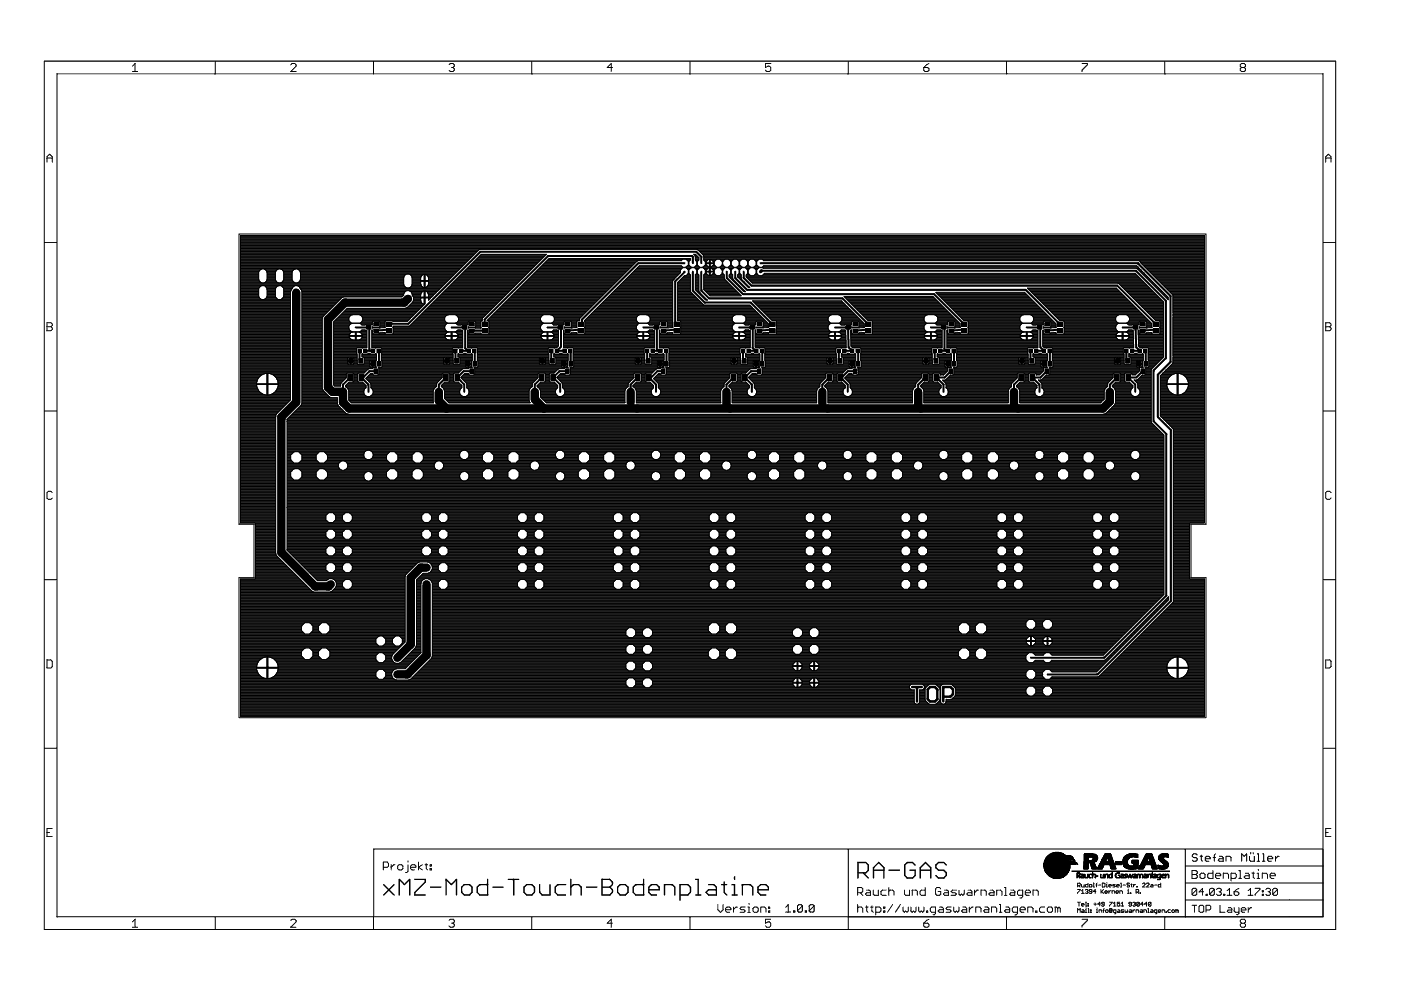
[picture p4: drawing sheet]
<svg xmlns="http://www.w3.org/2000/svg" width="420mm" height="297mm" viewBox="0 0 420 297" stroke-linecap="round" stroke-linejoin="round" font-family="sans-serif">
<path d="M273.5 205.9h2.9M275 205.9v4.3M278.9 205.9h1.5l.7 .8v2.8l-.7 .7h-1.5l-.7-.7v-2.8zM282.9 208.8h2.2l.7-.7v-1.4l-.7-.8h-2.2v4.3" fill="none" stroke="#000" stroke-width=".76"/>
<g fill="#000">
<path d="M109.9 97.6h1.4v1.1h-1.4zM112.1 96.7h1.4v1h-1.4zM112.1 98.6h1.4v1h-1.4zM115.9 98.4h1.6v1.4h-1.6zM115.9 96.6h1.6v1.3h-1.6zM138.6 97.6h1.4v1.1h-1.4zM140.8 96.7h1.4v1h-1.4zM140.8 98.6h1.4v1h-1.4zM144.6 98.4h1.6v1.4h-1.6zM144.6 96.6h1.6v1.3h-1.6zM167.4 97.6h1.4v1.1h-1.4zM169.6 96.7h1.4v1h-1.4z"/>
<path d="M169.6 98.6h1.4v1h-1.4zM173.4 98.4h1.6v1.4h-1.6zM173.4 96.6h1.6v1.3h-1.6zM196.1 97.6h1.4v1.1h-1.4zM198.3 96.7h1.4v1h-1.4zM198.3 98.6h1.4v1h-1.4zM202.1 98.4h1.6v1.4h-1.6zM202.1 96.6h1.6v1.3h-1.6zM224.9 97.6h1.4v1.1h-1.4zM227.1 96.7h1.4v1h-1.4zM227.1 98.6h1.4v1h-1.4zM230.9 98.4h1.6v1.4h-1.6z"/>
<path d="M230.9 96.6h1.6v1.3h-1.6zM253.6 97.6h1.4v1.1h-1.4zM255.8 96.7h1.4v1h-1.4zM255.8 98.6h1.4v1h-1.4zM259.6 98.4h1.6v1.4h-1.6zM259.6 96.6h1.6v1.3h-1.6zM282.4 97.6h1.4v1.1h-1.4zM284.6 96.7h1.4v1h-1.4zM284.6 98.6h1.4v1h-1.4zM288.4 98.4h1.6v1.4h-1.6zM288.4 96.6h1.6v1.3h-1.6zM311.1 97.6h1.4v1.1h-1.4z"/>
<path d="M313.3 96.7h1.4v1h-1.4zM313.3 98.6h1.4v1h-1.4zM317.1 98.4h1.6v1.4h-1.6zM317.1 96.6h1.6v1.3h-1.6zM339.9 97.6h1.3v1.1h-1.3zM342.1 96.7h1.4v1h-1.4zM342.1 98.6h1.4v1h-1.4zM345.9 98.4h1.6v1.4h-1.6zM345.9 96.6h1.6v1.3h-1.6zM104.3 112.2h1.4v1.9h-1.4zM104.6 107.5h1.2v1.4h-1.2zM107.3 104.6h1.1v1.1h-1.1z"/>
<path d="M107.6 107.5h1.2v1.4h-1.2zM107.7 112.2h1.4v1.9h-1.4zM109 104.6h1v1.1h-1zM111.2 108.4h1v1.3h-1zM111.3 104.6h1.1v1.1h-1.1zM112.2 110.6h1v1.4h-1zM113 104.6h1v1.1h-1zM113.1 108.4h1.1v1.3h-1.1zM133 112.2h1.4v1.9h-1.4zM133.4 107.5h1.1v1.4h-1.1zM136.1 104.6h1v1.1h-1zM136.3 107.5h1.2v1.4h-1.2z"/>
<path d="M136.4 112.2h1.4v1.9h-1.4zM137.8 104.6h1v1.1h-1zM140 108.4h1v1.3h-1zM140.1 104.6h1v1.1h-1zM140.9 110.6h1v1.4h-1zM141.8 104.6h1v1.1h-1zM141.9 108.4h1v1.3h-1zM161.8 112.2h1.4v1.9h-1.4zM162.1 107.5h1.2v1.4h-1.2zM164.8 104.6h1v1.1h-1zM165.1 107.5h1.2v1.4h-1.2zM165.2 112.2h1.4v1.9h-1.4z"/>
<path d="M166.5 104.6h1v1.1h-1zM168.7 108.4h1v1.3h-1zM168.8 104.6h1v1.1h-1zM169.7 110.6h1v1.4h-1zM170.5 104.6h1v1.1h-1zM170.6 108.4h1v1.3h-1zM190.5 112.2h1.4v1.9h-1.4zM190.8 107.5h1.2v1.4h-1.2zM193.6 104.6h1v1.1h-1zM193.8 107.5h1.2v1.4h-1.2zM193.9 112.2h1.4v1.9h-1.4zM195.3 104.6h1v1.1h-1z"/>
<path d="M197.5 108.4h1v1.3h-1zM197.6 104.6h1v1.1h-1zM198.4 110.6h1v1.4h-1zM199.3 104.6h1v1.1h-1zM199.4 108.4h1v1.3h-1zM219.3 112.2h1.4v1.9h-1.4zM219.6 107.5h1.2v1.4h-1.2zM222.3 104.6h1v1.1h-1zM222.6 107.5h1.2v1.4h-1.2zM222.7 112.2h1.4v1.9h-1.4zM224 104.6h1v1.1h-1zM226.2 108.4h1v1.3h-1z"/>
<path d="M226.3 104.6h1v1.1h-1zM227.2 110.6h1v1.4h-1zM228 104.6h1v1.1h-1zM228.1 108.4h1v1.3h-1zM248 112.2h1.4v1.9h-1.4zM248.3 107.5h1.2v1.4h-1.2zM251.1 104.6h1v1.1h-1zM251.3 107.5h1.2v1.4h-1.2zM251.4 112.2h1.4v1.9h-1.4zM252.8 104.6h1v1.1h-1zM255 108.4h1v1.3h-1zM255.1 104.6h1v1.1h-1z"/>
<path d="M255.9 110.6h1v1.4h-1zM256.8 104.6h1v1.1h-1zM256.9 108.4h1v1.3h-1zM276.8 112.2h1.4v1.9h-1.4zM277.1 107.5h1.2v1.4h-1.2zM279.8 104.6h1v1.1h-1zM280.1 107.5h1.2v1.4h-1.2zM280.2 112.2h1.4v1.9h-1.4zM281.5 104.6h1v1.1h-1zM283.7 108.4h1v1.3h-1zM283.8 104.6h1v1.1h-1zM284.6 110.6h1.1v1.4h-1.1z"/>
<path d="M285.5 104.6h1v1.1h-1zM285.6 108.4h1v1.3h-1zM305.5 112.2h1.4v1.9h-1.4zM305.8 107.5h1.2v1.4h-1.2zM308.5 104.6h1.1v1.1h-1.1zM308.8 107.5h1.2v1.4h-1.2zM308.9 112.2h1.4v1.9h-1.4zM310.3 104.6h1v1.1h-1zM312.5 108.4h1v1.3h-1zM312.5 104.6h1.1v1.1h-1.1zM313.4 110.6h1v1.4h-1zM314.3 104.6h1v1.1h-1z"/>
<path d="M314.3 108.4h1.1v1.3h-1.1zM334.3 112.2h1.4v1.9h-1.4zM334.6 107.5h1.1v1.4h-1.1zM337.3 104.6h1v1.1h-1zM337.6 107.5h1.2v1.4h-1.2zM337.7 112.2h1.3v1.9h-1.3zM339 104.6h1v1.1h-1zM341.2 108.4h1v1.3h-1zM341.3 104.6h1v1.1h-1zM342.2 110.6h1v1.4h-1zM343 104.6h1v1.1h-1zM343.1 108.4h1v1.3h-1z"/>
<path d="M316.1 255.5l1.8 .1zM316.5 255.4l1 .1zM318.9 259h1.5zM319 257.9l1.2 .1zM319.2 258.9l1.4 .1zM319.3 257.8l1.1 .1zM319.4 258.8l1.3 .1zM319.5 258.7l1.6 .1zM319.5 257.7l1.2 .1zM319.7 259.9h1.2zM319.8 259.8l1.1 .1zM319.9 259.7l1 .1z"/>
<path d="M320 257.4l1.9 .1zM320 256.6l1.3 .1zM320 259.6l.9 .1zM320.1 259.6l.8 .1zM320.1 257.3l1.7 .1zM320.1 256.5l1.1 .1zM320.2 259.5l.7 .1zM320.2 257.3l1.4 .1zM320.3 258.2l1.8 .1zM320.3 259.4l.6 .1zM320.4 256.4l.6 .1zM320.4 259.3l.5 .1z"/>
<path d="M320.4 258.1l.3 .1zM320.5 259.2l.4 .1zM320.5 257.1l.2 .1zM320.6 258l.1 .1zM320.6 259.2l.3 .1zM320.6 257.2l.8 .1zM320.7 259.1l.2 .1zM320.8 258.1l1.1 .1zM320.8 258h.3zM321 259l.2 .1zM321.4 259h1.4zM321.6 257h.1z"/>
<path d="M321.6 257.1l.3 .1zM321.9 258h.5zM322 257.7l.2 .1zM322.1 257.8l.2 .1zM322.6 258.7l.4 .1zM323 259h.2zM323 259l.2 .1zM325 259.9h1.4zM325 259.8l1.4 .1zM325 259.7l1.4 .1zM325 259.6l1.4 .1zM325 259.5l1.4 .1z"/>
<path d="M325.1 259.4l1.3 .1zM325.1 259.3l1.3 .1zM325.1 259.2l1.3 .1zM325.1 259.1l1.3 .1zM325.1 259l1.3 .1zM325.1 259h1.3zM325.1 258.9l1.3 .1zM325.1 258.8l1.3 .1zM325.1 258.7l1.3 .1zM325.1 258.7h1.3zM325.1 258.6l1.3 .1zM325.1 258.5l1.3 .1z"/>
<path d="M325.1 258.4l1.3 .1zM325.1 258.3l1.3 .1zM325.1 258.2l1.3 .1zM325.1 258.1l1.3 .1zM325.1 258l1.3 .1zM325.1 258h1.3zM325.1 257.9l1.4 .1zM325.1 257.8l1.4 .1zM325.1 257.7l1.4 .1zM325.1 257.7h1.4zM325.1 257.6l1.4 .1zM325.1 257.5l1.4 .1z"/>
<path d="M325.1 257.4l1.4 .1zM325.1 257.3l1.4 .1zM325.1 257.2l1.4 .1zM325.1 257.1l1.4 .1zM325.1 257l1.4 .1zM325.1 257h1.4zM325.1 256.9l1.4 .1zM326.7 258.1l2 .1zM326.7 258.3l1.7 .1zM326.7 258.2l1.9 .1zM326.8 258.5l1.3 .1zM326.8 258.4l1.3 .1z"/>
<path d="M326.8 258.3l1.5 .1zM326.9 258.7h1.3zM326.9 258.6l1.3 .1zM326.9 258.7l1.4 .1zM327 258.9l1.3 .1zM327 258.8l1.3 .1zM327 259l1.4 .1zM327 259h1.4zM327.1 259.1l1.3 .1zM327.1 259.2l1.3 .1zM327.2 259.3l1.3 .1zM327.2 259.2l1.3 .1z"/>
<path d="M327.2 259.6l1.4 .1zM327.2 259.5l1.4 .1zM327.2 259.4l1.4 .1zM327.3 257.9l1.6 .1zM327.3 259.8l1.4 .1zM327.3 259.7l1.4 .1zM327.3 259.6l1.4 .1zM327.4 259.9h1.3zM327.5 257.8l1.5 .1zM327.5 256.9l1.7 .1zM327.6 257.7l1.4 .1zM327.7 257h1.5z"/>
<path d="M327.7 257.7h1.3zM327.7 257.6l1.4 .1zM327.7 257.5l1.4 .1zM327.7 257l1.5 .1zM327.8 257.4l1.3 .1zM327.8 257.3l1.3 .1zM327.8 257.3l1.4 .1zM327.8 257.2l1.4 .1zM327.8 257.1l1.4 .1zM329.3 259.9h1.5zM329.4 259.8l1.4 .1zM329.4 259.7l1.5 .1z"/>
<path d="M329.4 259.6l1.5 .1zM329.5 259.6l1.4 .1zM329.5 259.5l1.4 .1zM329.6 259.4l1.4 .1zM329.6 259.3l1.4 .1zM329.6 259.2l1.5 .1zM330.2 258.1l1.4 .1zM330.3 258l1.3 .1zM330.3 258h1.3zM330.3 257.9l1.4 .1zM330.4 257.8l1.3 .1zM330.4 257.7l1.3 .1z"/>
<path d="M330.5 257.7h1.3zM330.5 257.6l1.3 .1zM330.6 257.5l1.3 .1zM330.6 257.4l1.3 .1zM330.6 257.3l1.3 .1zM330.7 257.3l1.2 .1zM330.7 257.2l1.3 .1zM330.8 257.1l1.2 .1zM330.8 257l1.3 .1zM330.9 257h1.2zM331.3 256.2l1.9 .1zM331.3 256.1l1.9 .1z"/>
<path d="M331.3 256.1h1.8zM331.3 256l1.8 .1zM331.4 255.9l1.7 .1zM332.1 257h1.4zM332.2 257.2l1.3 .1zM332.2 257.1l1.3 .1zM332.2 257l1.3 .1zM332.3 257.4l1.3 .1zM332.3 257.3l1.3 .1zM332.3 257.3l1.2 .1zM332.4 257.7h1.3zM332.4 257.6l1.3 .1z"/>
<path d="M332.4 257.5l1.2 .1zM332.5 257.9l1.3 .1zM332.5 257.8l1.3 .1zM332.5 257.7l1.3 .1zM332.5 258.1l1.3 .1zM332.5 258l1.3 .1zM332.5 258h1.3zM332.8 259.2l1.5 .1zM332.9 259.5l1.5 .1zM332.9 259.4l1.5 .1zM332.9 259.3l1.4 .1zM333 259.7l1.5 .1z"/>
<path d="M333 259.6l1.5 .1zM333.1 259.9h1.4zM333.1 259.8l1.4 .1zM334.6 259.1l1.8 .1zM334.6 259l1.8 .1zM334.6 259h1.8zM334.6 258.9l1.8 .1zM334.6 258.8l1.8 .1zM334.6 258.7l1.8 .1zM334.6 258.7h1.8zM334.6 258.6l1.8 .1zM334.6 258.5l1.8 .1z"/>
<path d="M334.6 258.4l1.8 .1zM334.6 258.3l1.8 .1zM336.7 258.8l1.5 .1zM336.7 258.7l1.5 .1zM336.7 258.7h1.5zM336.7 258.6l1.5 .1zM336.7 258.5l1.4 .1zM336.7 258.4l1.4 .1zM336.7 258.3l1.4 .1zM336.7 258.2l1.4 .1zM336.7 258.1l1.5 .1zM336.7 258l1.5 .1z"/>
<path d="M336.7 258h1.5zM336.7 257.9l1.5 .1zM336.7 257.8l1.5 .1zM336.8 259.1l1.5 .1zM336.8 257.6l1.5 .1zM336.8 257.5l1.5 .1zM336.8 259l1.5 .1zM336.8 259h1.5zM336.8 258.9l1.4 .1zM336.8 257.7l1.5 .1zM336.8 257.7h1.5zM336.9 259.2l1.6 .1z"/>
<path d="M336.9 259.2l1.5 .1zM336.9 257.4l1.5 .1zM336.9 257.3l1.6 .1zM337 259.3l1.6 .1zM337 257.3l1.6 .1zM337 257.2l1.6 .1zM337 259.4l1.7 .1zM337 259.5l1.9 .1zM337 257.1l1.7 .1zM337 257l1.9 .1zM337.1 257h1.8zM338.7 255.9l2 .1z"/>
<path d="M339.3 255.8l.6 .1zM339.4 258.7h2zM339.4 258.6l2 .1zM339.4 258.5l2 .1zM339.4 258.4l2 .1zM339.4 258.3l2 .1zM339.5 258.2l1.9 .1zM339.5 258.1l1.9 .1zM339.5 258l1.9 .1zM339.5 258h1.9zM339.5 257.9l1.9 .1zM339.5 257.8l1.9 .1z"/>
<path d="M339.9 259.5l1.4 .1zM340 259.4l1.3 .1zM340 259.3l1.3 .1zM340 259.2l1.3 .1zM340 259.1l1.3 .1zM340 259l1.3 .1zM340 259h1.3zM340 258.9l1.3 .1zM340 258.8l1.3 .1zM340 258.7l1.3 .1zM340.2 256.8l1 .1zM340.7 256.9l.5 .1z"/>
<path d="M341 257h.2zM341.7 259.9h1.4zM341.7 259.8l1.5 .1zM341.8 259.6l1.5 .1zM341.8 259.7l1.4 .1zM341.8 259.5l1.6 .1zM341.9 259.4l1.5 .1zM341.9 259.3l1.5 .1zM342 259.2l1.4 .1zM342.1 259.2l1.3 .1zM342.6 258.1l1.3 .1zM342.7 258l1.3 .1z"/>
<path d="M342.7 258h1.3zM342.8 257.9l1.3 .1zM342.8 257.8l1.3 .1zM342.8 257.7l1.3 .1zM342.8 257.7h1.3zM342.9 257.6l1.3 .1zM342.9 257.5l1.3 .1zM343 257.4l1.3 .1zM343 257.3l1.3 .1zM343 257.2l1.4 .1zM343.1 257.1l1.3 .1zM343.1 257l1.3 .1z"/>
<path d="M343.2 257h1.2zM343.6 256.2l2 .1zM343.6 256.1l1.9 .1zM343.7 256.1h1.8zM343.7 256l1.8 .1zM343.7 255.9l1.7 .1zM344.5 257h1.3zM344.6 257.2l1.3 .1zM344.6 257.1l1.3 .1zM344.6 257l1.2 .1zM344.7 257.4l1.3 .1zM344.7 257.3l1.3 .1z"/>
<path d="M344.7 257.7h1.3zM344.7 257.6l1.3 .1zM344.7 257.5l1.3 .1zM344.8 257.9l1.3 .1zM344.8 257.8l1.3 .1zM344.8 257.7l1.3 .1zM344.9 258.1l1.3 .1zM344.9 258l1.3 .1zM344.9 258h1.3zM345.2 259.2l1.4 .1zM345.3 259.5l1.4 .1zM345.3 259.4l1.4 .1z"/>
<path d="M345.3 259.3l1.4 .1zM345.4 259.7l1.4 .1zM345.4 259.6l1.4 .1zM345.4 259.9h1.5zM345.4 259.8l1.5 .1zM347.2 259.4l.5 .1zM347.3 259.5l.7 .1zM347.3 259.3l.2 .1zM347.5 257.4l1.5 .1zM347.5 256.9l1.5 .1zM347.5 257.3l1.4 .1zM347.5 257.2l1.3 .1z"/>
<path d="M347.5 257.1l1.3 .1zM347.5 257l1.3 .1zM347.5 257h1.4zM347.5 256.8l1.7 .1zM347.6 257.6l1.6 .1zM347.6 257.5l1.5 .1zM347.6 257.7h1.6zM347.7 257.7l1.6 .1zM347.7 257.8l1.8 .1zM347.8 257.9l1.7 .1zM347.9 258h1.7zM347.9 258l1.8 .1z"/>
<path d="M348 258.1l1.8 .1zM348.1 258.2l1.8 .1zM348.2 258.3l1.8 .1zM348.3 258.3l1.8 .1zM348.4 258.4l1.7 .1zM348.5 255.9l1.7 .1zM348.5 258.5l1.7 .1zM348.5 258.6l1.7 .1zM348.6 258.7h1.7zM348.8 259.5l1.7 .1zM348.8 258.7l1.6 .1zM348.8 258.8l1.6 .1z"/>
<path d="M348.9 255.8l.6 .1zM348.9 259.4l1.6 .1zM348.9 259h1.6zM348.9 258.9l1.5 .1zM349 259.3l1.5 .1zM349 259.2l1.5 .1zM349 259.1l1.5 .1zM349 259l1.5 .1zM349.1 259.2l1.3 .1zM349.8 256.8l.6 .1zM350.2 256.9l.3 .1zM316.3 263.2l1.4 .1z"/>
<path d="M319 260.2l1.8 .1zM319.2 260.1l1.6 .1zM319.4 260l1.5 .1zM319.5 259.9l1.4 .1zM322.9 263.1h.2zM323 262.8l.2 .1zM323 262.8h.2zM323 262.7l.2 .1zM323 262.6l.2 .1zM323 262.5l.2 .1zM323 262.4l.2 .1zM323 262.3l.2 .1z"/>
<path d="M323 262.2l.2 .1zM323 262.1l.2 .1zM323 262l.2 .1zM323 261.9l.2 .1zM323 261.9h.2zM323 261.8l.2 .1zM323 261.7l.9 .1zM323 261.6l.7 .1zM323.3 262.4l.2 .1zM323.3 262.3l.5 .1zM323.4 262.5l.2 .1zM323.5 262.7l.1 .1z"/>
<path d="M323.5 262.6l.1 .1zM323.6 262.8h.1zM323.6 262.9l.2 .1zM323.6 262.8l.2 .1zM323.7 263l.2 .1zM323.7 262.2l.2 .1zM323.7 261.8l.2 .1zM323.8 263.1h.1zM323.8 262.1l.1 .1zM323.8 262l.1 .1zM323.8 261.9l.1 .1zM323.8 261.9h.1z"/>
<path d="M324 262.8l.2 .1zM324.1 263l.2 .1zM324.1 262.7l.2 .1zM324.1 263.1h.6zM324.2 262.6l.2 .1zM324.2 262.1l.2 .1zM324.3 262.5l.3 .1zM324.3 262l.6 .1zM324.5 262.5l.3 .1zM324.8 262.1l.1 .1zM324.8 262.4l.2 .1zM324.8 263.1h.2z"/>
<path d="M324.8 263l.2 .1zM324.8 262.9l.2 .1zM324.8 262.8l.2 .1zM324.8 262.8h.2zM324.8 262.7l.2 .1zM324.8 262.6l.2 .1zM324.8 262.5l.2 .1zM324.8 262.3l.2 .1zM324.8 262.2l.2 .1zM324.8 262.1l.2 .1zM324.9 260.3l1.5 .1zM325 260.4l1.3 .1z"/>
<path d="M325 260.2l1.4 .1zM325 260.1l1.4 .1zM325 260l1.4 .1zM325 259.9l1.4 .1zM325.2 262.8l.2 .1zM325.2 262.8h.2zM325.2 262.7l.2 .1zM325.2 262.6l.2 .1zM325.2 262.5l.2 .1zM325.3 262.9l.2 .1zM325.3 263l.2 .1zM325.4 263.1h.5z"/>
<path d="M325.9 263l.2 .1zM326 262.9l.2 .1zM326.1 262.8l.1 .1zM326.1 262.8h.1zM326.1 262.7l.2 .1zM326.1 262.6l.2 .1zM326.1 262.5l.2 .1zM326.1 262.4l.2 .1zM326.1 262.3l.2 .1zM326.1 262.2l.2 .1zM326.1 262.1l.2 .1zM326.5 262.8l.2 .1z"/>
<path d="M326.5 262.8h.2zM326.5 262.7l.2 .1zM326.5 262.6l.2 .1zM326.5 262.5l.2 .1zM326.5 262.4l.2 .1zM326.5 262.3l.2 .1zM326.6 262.9l.2 .1zM326.6 262.2l.2 .1zM326.6 262.1l.2 .1zM326.7 263l.1 .1zM326.7 262.1l.3 .1zM326.7 263.1h.6z"/>
<path d="M326.8 262l.6 .1zM327.2 262.1l.2 .1zM327.4 260l1.4 .1zM327.4 259.9l1.4 .1zM327.4 260.3l1.6 .1zM327.4 260.2l1.6 .1zM327.4 260.2l1.5 .1zM327.4 260.1l1.5 .1zM327.5 260.4l1.5 .1zM327.6 262.7l.1 .1zM327.6 262.6l.1 .1zM327.6 262.5l.1 .1z"/>
<path d="M327.6 262.4l.1 .1zM327.6 262.3l.1 .1zM327.6 262.1l.1 .1zM327.6 262l.1 .1zM327.6 261.9l.1 .1zM327.6 261.9h.1zM327.6 261.8l.1 .1zM327.6 261.7l.1 .1zM327.6 261.6l.1 .1zM327.6 262.2l.2 .1zM327.6 262.1l.3 .1zM327.8 262.1l.2 .1z"/>
<path d="M328 262l.4 .1zM328.2 262.1l.3 .1zM328.4 263.1h.2zM328.4 263l.2 .1zM328.4 262.9l.2 .1zM328.4 262.8l.2 .1zM328.4 262.8h.2zM328.4 262.7l.2 .1zM328.4 262.2l.2 .1zM328.4 262.1l.2 .1zM328.7 262.5l.6 .1zM329 260.4l1.6 .1z"/>
<path d="M329 260.3l1.6 .1zM329.1 260.2l1.5 .1zM329.2 260.1l1.5 .1zM329.2 260l1.5 .1zM329.3 259.9l1.5 .1zM330 263l.2 .1zM330 262.9l.2 .1zM330 262.1l.2 .1zM330.2 263.1h.5zM330.6 263l.2 .1zM330.7 262.9l.3 .1zM330.8 262.8l.2 .1z"/>
<path d="M330.9 263.1h.1zM330.9 263l.1 .1zM330.9 262.8h.1zM330.9 262.7l.1 .1zM330.9 262.6l.1 .1zM330.9 262.5l.1 .1zM330.9 262.4l.1 .1zM330.9 262.3l.1 .1zM330.9 262.2l.1 .1zM330.9 262.1l.1 .1zM331.2 263.1h.2zM331.2 263l.2 .1z"/>
<path d="M331.3 262.5l.2 .1zM331.3 262.4l.2 .1zM331.3 262.3l.2 .1zM331.3 262.1l.3 .1zM331.3 262.1l.2 .1zM331.3 262l.2 .1zM331.3 262.2l.3 .1zM331.6 262.1l.2 .1zM331.7 262l.5 .1zM331.9 262.1l.3 .1zM332.1 262.1l.2 .1zM332.1 263.1h.2z"/>
<path d="M332.1 263l.2 .1zM332.1 262.9l.2 .1zM332.1 262.8l.2 .1zM332.1 262.8h.2zM332.1 262.7l.2 .1zM332.1 262.6l.2 .1zM332.1 262.5l.2 .1zM332.1 262.4l.2 .1zM332.1 262.3l.2 .1zM332.1 262.2l.2 .1zM332.5 262.8h.2zM332.5 262.7l.2 .1z"/>
<path d="M332.5 262.6l.2 .1zM332.5 262.5l.2 .1zM332.6 262.9l.2 .1zM332.6 262.3l.2 .1zM332.6 262.2l.2 .1zM332.7 263l.2 .1zM332.7 262.1l.2 .1zM332.8 263.1h.4zM332.9 262.1l.2 .1zM333 262l.6 .1zM333.1 259.9l1.4 .1zM333.2 260.2l1.5 .1z"/>
<path d="M333.2 260.1l1.4 .1zM333.2 260l1.4 .1zM333.2 263l.2 .1zM333.2 260.4l1.5 .1zM333.2 260.3l1.5 .1zM333.4 262.8l.2 .1zM333.4 262.8h.2zM333.4 262.1l.2 .1zM333.5 263l.1 .1zM333.5 262.9l.1 .1zM333.5 262.7l.1 .1zM333.5 262.6l.1 .1z"/>
<path d="M333.5 262.5l.1 .1zM333.5 262.4l.1 .1zM333.5 262.3l.1 .1zM333.5 262.2l.1 .1zM333.5 262.1l.1 .1zM333.5 261.9l.1 .1zM333.5 261.9h.1zM333.5 261.8l.1 .1zM333.5 261.7l.1 .1zM333.5 261.6l.1 .1zM334.4 262.5l.2 .1zM334.4 262.4l.2 .1z"/>
<path d="M334.4 262.3l.2 .1zM334.4 262.2l.2 .1zM334.5 262.8h.2zM334.5 262.7l.2 .1zM334.5 262.1l.2 .1zM334.5 262l.2 .1zM334.6 262.8l.2 .1zM334.6 261.9l.2 .1zM334.7 262.9l.1 .1zM334.7 261.9h.1zM334.8 263l.2 .1zM334.8 261.8l.2 .1z"/>
<path d="M334.8 261.7l.4 .1zM334.9 263.1h.8zM335.1 261.6l.6 .1zM335.4 262.3l.5 .1zM335.5 263l.3 .1zM335.5 261.7l.3 .1zM335.7 262.9l.1 .1zM335.7 262.4l.2 .1zM336 262.9l.2 .1zM336 262.8l.2 .1zM336 262.8h.2zM336 262.7l.2 .1z"/>
<path d="M336.1 263l.2 .1zM336.1 263.1h.6zM336.1 262.6l.2 .1zM336.2 262.1l.2 .1zM336.3 262.5l.3 .1zM336.3 262l.5 .1zM336.5 262.5l.3 .1zM336.7 262.4l.3 .1zM336.7 262.1l.3 .1zM336.8 263.1h.2zM336.8 263l.2 .1zM336.8 262.9l.2 .1z"/>
<path d="M336.8 262.8l.2 .1zM336.8 262.3l.2 .1zM336.8 262.1l.2 .1zM337.2 263.1h.5zM337.3 262.4l.2 .1zM337.3 262.3l.1 .1zM337.3 262.1l.1 .1zM337.3 262.1l.2 .1zM337.4 262.5l.2 .1zM337.4 262l.4 .1zM337.4 262.5l.3 .1zM337.6 262.6l.1 .1z"/>
<path d="M337.7 263l.1 .1zM337.7 262.7l.1 .1zM337.7 262.8l.2 .1zM337.7 262.1l.2 .1zM337.9 262.1l.2 .1zM338 262.3l.2 .1zM338 262.2l.2 .1zM338.1 262.5l.2 .1zM338.2 262.7l.1 .1zM338.2 262.9l.2 .1zM338.3 263.1h.2zM338.3 263l.3 .1z"/>
<path d="M338.5 262.8h.1zM338.6 262.6l.1 .1zM338.6 262.4l.2 .1zM338.7 262.1l.3 .1zM338.8 262.1l.2 .1zM338.8 262l.2 .1zM338.9 262.2l.1 .1zM338.9 262.5l.2 .1zM338.9 260.5l1 .1zM339 262.8h.2zM339 262.7l.2 .1zM339.1 263.1h.2z"/>
<path d="M339.1 263l.2 .1zM339.2 262.9l.2 .1zM339.3 262.8h.2zM339.3 262.7l.2 .1zM339.4 262.5l.2 .1zM339.5 262.4l.1 .1zM339.6 262.2l.1 .1zM339.6 262.1l.1 .1zM339.6 262.1l.2 .1zM339.8 262.9l.1 .1zM339.8 262.8l.1 .1zM339.9 263l.1 .1z"/>
<path d="M339.9 262.7l.1 .1zM339.9 263.1h.6zM339.9 262.6l.2 .1zM339.9 262.1l.2 .1zM340.1 262.5l.3 .1zM340.1 262l.5 .1zM340.3 262.5l.2 .1zM340.5 262.1l.2 .1zM340.6 262.4l.2 .1zM340.6 263.1h.2zM340.6 263l.2 .1zM340.6 262.9l.2 .1z"/>
<path d="M340.6 262.8l.2 .1zM340.6 262.8h.2zM340.6 262.7l.2 .1zM340.6 262.6l.2 .1zM340.6 262.5l.2 .1zM340.6 262.3l.2 .1zM340.6 262.2l.2 .1zM340.6 262.1l.2 .1zM341 263.1h.2zM341 263l.2 .1zM341 262.9l.2 .1zM341 262.8l.2 .1z"/>
<path d="M341 262.8h.2zM341.1 262.3l.1 .1zM341.1 262.2l.1 .1zM341.1 262.1l.2 .1zM341.2 262.1l.3 .1zM341.4 260.4l1.5 .1zM341.4 260.3l1.5 .1zM341.4 262l.2 .1zM341.5 260.2l1.5 .1zM341.5 260.1l1.6 .1zM341.5 260l1.6 .1zM341.6 259.9l1.5 .1z"/>
<path d="M341.8 263.1h.1zM341.8 263l.1 .1zM341.8 262.9l.1 .1zM341.8 262.8l.1 .1zM341.8 262.8h.1zM341.8 262.7l.1 .1zM341.8 262.6l.1 .1zM341.8 262.5l.1 .1zM341.8 262.4l.1 .1zM341.8 262.3l.1 .1zM341.8 262.1l.1 .1zM341.8 262.2l.2 .1z"/>
<path d="M342 262.1l.2 .1zM342.1 262l.5 .1zM342.4 262.1l.3 .1zM342.6 263.1h.2zM342.6 263l.2 .1zM342.6 262.9l.2 .1zM342.6 262.8l.2 .1zM342.6 262.1l.2 .1zM343 263l.2 .1zM343 262.9l.2 .1zM343 262.8h.2zM343 262.7l.2 .1z"/>
<path d="M343 263.1h.6zM343.1 262.6l.2 .1zM343.1 262.1l.2 .1zM343.2 262l.5 .1zM343.2 262.5l.3 .1zM343.5 262.5l.2 .1zM343.7 262.4l.2 .1zM343.7 262.1l.2 .1zM343.7 263.1h.2zM343.7 263l.2 .1zM343.7 262.9l.2 .1zM343.7 262.8l.2 .1z"/>
<path d="M343.7 262.8h.2zM343.7 262.7l.2 .1zM343.7 262.6l.2 .1zM343.7 262.3l.2 .1zM344.2 262.7l.2 .1zM344.2 262.6l.2 .1zM344.2 262.5l.2 .1zM344.2 262.4l.2 .1zM344.2 262.3l.2 .1zM344.2 262.1l.2 .1zM344.2 262l.2 .1zM344.2 262.2l.2 .1z"/>
<path d="M344.2 262.1l.3 .1zM344.4 262.1l.3 .1zM344.6 262l.4 .1zM344.8 262.1l.3 .1zM345 263.1h.2zM345 263l.2 .1zM345 262.9l.2 .1zM345 262.8l.2 .1zM345 262.8h.2zM345 262.7l.2 .1zM345 262.2l.2 .1zM345 262.1l.2 .1z"/>
<path d="M345.4 259.9l1.5 .1zM345.5 262.8h.2zM345.5 262.7l.2 .1zM345.5 262.6l.2 .1zM345.5 262.5l.2 .1zM345.5 262.4l.2 .1zM345.5 262.3l.2 .1zM345.5 262.2l.2 .1zM345.5 262.1l.2 .1zM345.5 262l.2 .1zM345.5 261.9l.2 .1zM345.5 261.9h.2z"/>
<path d="M345.5 261.8l.2 .1zM345.5 261.7l.2 .1zM345.5 260.2l1.5 .1zM345.5 260.1l1.4 .1zM345.5 260l1.4 .1zM345.6 260.4l1.5 .1zM345.6 260.3l1.5 .1zM345.6 260.2l1.4 .1zM345.8 262.9l.2 .1zM345.8 262.8l.2 .1zM345.8 262.8h.2zM345.9 263l.1 .1z"/>
<path d="M345.9 262.7l.1 .1zM345.9 263.1h.6zM345.9 262.1l.2 .1zM346 262.6l.2 .1zM346.1 262l.5 .1zM346.1 262.5l.3 .1zM346.4 262.5l.2 .1zM346.6 262.1l.1 .1zM346.6 262.4l.2 .1zM346.6 263.1h.2zM346.6 263l.2 .1zM346.6 262.9l.2 .1z"/>
<path d="M346.6 262.8l.2 .1zM346.6 262.8h.2zM346.6 262.7l.2 .1zM346.6 262.6l.2 .1zM346.6 262.5l.2 .1zM346.6 262.3l.2 .1zM346.6 262.2l.2 .1zM346.6 262.1l.2 .1zM347 262.8l.2 .1zM347 262.8h.2zM347 262.7l.2 .1zM347 262.6l.2 .1z"/>
<path d="M347 262.5l.2 .1zM347 262.4l.2 .1zM347.1 262.9l.2 .1zM347.1 262.3l.2 .1zM347.1 262.2l.2 .1zM347.1 263.5l.2 .1zM347.1 263l.2 .1zM347.2 263.6l.6 .1zM347.2 262.1l.1 .1zM347.2 263.1h.5zM347.3 262.1l.3 .1zM347.5 262l.6 .1z"/>
<path d="M347.6 263.5l.3 .1zM347.7 263l.2 .1zM347.7 260.4l1.8 .1zM347.8 263.4l.2 .1zM347.8 262.9l.3 .1zM347.9 263.4l.1 .1zM347.9 262.8l.2 .1zM347.9 262.1l.2 .1zM347.9 263.1l.2 .1zM347.9 263.1h.2zM347.9 263l.2 .1zM347.9 262.8h.2z"/>
<path d="M347.9 262.7l.2 .1zM347.9 262.6l.2 .1zM347.9 262.5l.2 .1zM347.9 262.4l.2 .1zM347.9 262.3l.2 .1zM347.9 262.2l.2 .1zM348.3 262.8h.2zM348.3 262.7l.2 .1zM348.3 262.6l.2 .1zM348.3 262.5l.2 .1zM348.3 262.5l1 .1zM348.3 262.4l.2 .1z"/>
<path d="M348.3 260.5l.7 .1zM348.4 262.9l.2 .1zM348.4 262.8l.2 .1zM348.4 262.2l.2 .1zM348.5 262.1l.1 .1zM348.5 263l.2 .1zM348.5 262.1l.2 .1zM348.6 263.1h.6zM348.7 262l.4 .1zM349 262.1l.2 .1zM349.1 262.1l.2 .1zM349.1 262.4l.2 .1z"/>
<path d="M349.1 262.3l.2 .1zM349.1 262.2l.2 .1zM349.5 263.1h.1zM349.5 262.5l.2 .1zM349.5 262.4l.2 .1zM349.5 262.3l.2 .1zM349.5 262.1l.2 .1zM349.5 262l.2 .1zM349.5 262.2l.3 .1zM349.5 262.1l.3 .1zM349.8 262.1l.2 .1zM349.9 262l.5 .1z"/>
<path d="M350.2 262.1l.3 .1zM350.4 263.1h.1zM350.4 263l.1 .1zM350.4 262.9l.1 .1zM350.4 262.8l.1 .1zM350.4 262.8h.1zM350.4 262.7l.1 .1zM350.4 262.6l.1 .1zM350.4 262.5l.1 .1zM350.4 262.4l.1 .1zM350.4 262.3l.1 .1zM350.4 262.2l.1 .1z"/>
<path d="M350.4 262.1l.1 .1z"/>
</g>
<g fill="none" stroke="#000" stroke-width=".3">
<path d="M39.7 19.8l.8-.8v2.4M64.6 18.3v3.8M87.2 19.4l.4-.4h.8l.4 .4v.4l-1.6 1.6h1.6M112 18.3v3.8M134.6 19.4l.4-.4h.8l.4 .4v.4l-.4 .4M159.5 18.3v3.8M206.9 18.3v3.8M231.2 19h-1.6v1.2l1.2-.4 .4 .4v.8l-.4 .4h-.8l-.4-.4M254.4 18.3v3.8M278.6 19l-.8 .4-.8 .8M301.9 18.3v3.8M324.5 19h1.6v.4l-1.6 1.6v.4"/>
<path d="M349.3 18.3v3.8M17.1 22.1h379.7v252.7h-379.7zM39.7 21.4h1.6M135.4 20.2h.4M135.8 20.2l.4 .4v.4l-.4 .4h-.8l-.4-.4M183.7 20.2h-1.6l1.2-1.2v2.4M277 20.2h1.2l.4 .4v.4l-.4 .4h-.8l-.4-.4zM372.3 20.2l-.4-.4v-.4l.4-.4h.8l.4 .4v.4l-.4 .4M372.3 20.2l-.4 .4v.4l.4 .4h.8l.4-.4v-.4l-.4-.4M372.3 20.2h.8M14.1 48.6v-1.6l.8-.8 .8 .8v1.6M14.1 47.4h1.6"/>
<path d="M397.6 47.4h1.6M397.6 48.6v-1.6l.8-.8 .8 .8v1.6M13.3 72.7h3.8M71.7 70.2h290v86.9h-4.5v16h4.5v42h-290v-42h4.5v-16h-4.5zM72.1 79.6h66.8M72.1 77.8h68.6M72.1 79.8h66.6M72.1 79.4h67M72.1 79.1h67.2M72.1 78.9h67.5M72.1 78.7h67.7M72.1 78.5h67.9"/>
<path d="M72.1 78.3h68.1M72.1 78h68.4M72.1 77.6h68.8M72.1 77.4h69M72.1 77.2h69.3M72.1 76.9h69.5M72.1 76.7h69.7M72.1 76.5h69.9M72.1 76.3h70.1M72.1 76h70.4M72.1 75.8h70.6M72.1 75.6h70.8"/>
<path d="M72.1 75.4h71M72.1 75.1h71.2M72.1 74.9h71.5M72.1 74.7h289.1M72.1 74.5h289.1M72.1 74.3h289.1M72.1 74h289.1M72.1 73.8h289.1M72.1 73.6h289.1M72.1 73.4h289.1M72.1 73.2h289.1M72.1 72.9h289.1"/>
<path d="M72.1 72.7h289.1M72.1 72.5h289.1M72.1 72.3h289.1M72.1 72h289.1M72.1 71.8h289.1M72.1 71.6h289.1M72.1 71.4h289.1M72.1 71.1h289.1M72.1 70.9h289.1M72.1 70.7h289.1M140.8 79.8h19.5M141 79.6h19.5"/>
<path d="M141.2 79.4h19.5M141.4 79.1h19.5M141.6 78.9h19.6M141.9 78.7h19.5M142.1 78.5h19.5M142.3 78.3h19.5M142.5 78h19.6M142.8 77.8h19.5M143 77.6h19.5M143.2 77.4h19.5M143.4 77.2h19.5M143.7 76.9h19.5"/>
<path d="M143.9 76.7h19.5M144.1 76.5h19.5M144.3 76.3h19.5M162.3 79.8h27.2M162.6 79.6h27.1M162.8 79.4h27.1M163 79.1h27.1M163.2 78.9h27.2M163.5 78.7h27.1M163.7 78.5h27.1M163.9 78.3h27.2M164.1 78h40.3"/>
<path d="M164.4 77.8h40.2M164.6 77.6h42.5M191 78.3l13.3-.2 .4-.4h1l.7 .7v1M191 78.3l-16.9 16.9M191.6 79.8h12.9M205.8 77.8h1.3M206 79.8h1M206.1 78h.8M206.2 79.6h.6M206.3 78.3h.4M206.4 79.4l-.7 .7h-1l-.4-.5h-12.6l-16.4 16.7M206.4 79.4h.2"/>
<path d="M206.4 79.1h.2M206.4 78.9h.2M206.4 78.7h.2M206.4 78.5h.2M206.6 79.4l.7 .7h1l.7-.7M206.6 79.4v-1l.5-.5v-.4h-42.4l-18.6 18.6 .6 .3v1.6M208.1 76.3h.5M208.4 76.5h.4M208.5 76.7h.5M208.5 77.8h1.1M208.5 77.6h1.1M208.5 77.4h1.1"/>
<path d="M208.5 77.2h1M208.5 76.9h.8M208.6 79.8h1M208.6 78h.9M208.8 79.6h.5M208.8 78.3h.5M209 79.4v-1l-.5-.5v-1.1l-.4-.6h.4l1.1 1.1v.6l-.5 .5v1M209 79.4h.1M209 79.1h.1M209 78.9h.1M209 78.7h.1M209 78.5h.1"/>
<path d="M209.1 79.4l.7 .7h1l.7-.7M209.3 74.9h151.9M209.6 75.1h151.6M209.8 75.4h151.4M210 75.6h151.2M210.2 75.8h151M210.4 76h150.8M210.7 76.3h150.5M210.9 76.5h150.3M211 76.7h150.2M211.1 77.8h3.7M211.1 77.6h150.1"/>
<path d="M211.1 77.4h150.1M211.1 77.2h150.1M211.1 76.9h150.1M211.1 79.8h1.1M211.2 78h1M211.3 79.6h.7M211.4 78.3h.6M211.5 79.4v-1l-.4-.5-.2-1.4-1.9-1.8h-65.1l-15.4 15.3v-.7h-2.3l.1 1.2M211.5 79.4h.3M211.5 79.1h.3M211.5 78.9h1.2M211.5 78.7h.3"/>
<path d="M211.5 78.5h.3M212.4 77.8l-.6 .6v.4h2.2v-.4l-.7-.6M212.4 80l-.6-.6v-.4h2.2v.4l-.7 .6M212.7 79.6h.3M212.7 77.8v2.2M212.7 79.8h.3M212.7 79.4h.3M212.7 79.1h.3M212.7 78.7h.3M212.7 78.5h.3M212.7 78.3h.3M212.7 78h.3"/>
<path d="M213 77.8v2.2M213 78.9h1.2M213.5 79.8h1.1M213.6 78h1M213.7 79.6h.7M213.8 78.3h.6M213.9 79.4h.3M214 79.1h.2M214 78.7h.2M214 78.5h.2M214.2 79.4v-1l.7-.7h1l.7 .7v1M214.2 79.4l.7 .7h1l.7-.7"/>
<path d="M216 77.8h1.3M216.2 79.8h1M216.2 78h.9M216.4 79.6h.6M216.5 78.3h.4M216.6 79.4h.1M216.6 79.1h.1M216.6 78.9h.1M216.6 78.7h.1M216.6 78.5h.1M216.7 79.4v-1l.7-.7h1l.7 .7v1M216.7 79.4l.7 .7h1l.7-.7"/>
<path d="M218.5 77.8h1.4M218.7 79.8h1M218.8 78h.8M218.9 79.6h.6M219 78.3h.4M219.1 79.4h.2M219.1 79.1h.2M219.1 78.9h.2M219.1 78.7h.2M219.1 78.5h.2M219.3 79.4v-1l.7-.7h1l.7 .7v1M219.3 79.4l.7 .7h1l.7-.7"/>
<path d="M221.1 77.8h1.3M221.3 79.8h1M221.3 78h.9M221.5 79.6h.5M221.5 78.3h.5M221.7 79.4h.1M221.7 79.1h.1M221.7 78.9h.1M221.7 78.7h.1M221.7 78.5h.1M221.8 79.4v-1l.7-.7h1l.7 .7v1M221.8 79.4l.7 .7h1l.7-.7"/>
<path d="M223.6 77.8h1.4M223.8 79.8h1M223.9 78h.8M224 79.6h.6M224.1 78.3h.4M224.2 79.4h.2M224.2 79.1h.2M224.2 78.9h.2M224.2 78.7h.2M224.2 78.5h.2M224.4 79.4v-1l.7-.7h1l.7 .7v1M224.4 79.4l.7 .7h1l.7-.7"/>
<path d="M226.2 77.8h1.3M226.3 79.8h1M226.4 78h.9M226.5 79.6h.6M226.6 78.3h.5M226.8 79.4h.1M226.8 79.1h.1M226.8 78.9h.1M226.8 78.7h.1M226.8 78.5h.1M226.9 79.4l.7 .7h1l.4-.5h111.9l9.4 9.5v.7M228.7 77.8h132.5"/>
<path d="M228.9 79.8h112.2M228.9 78h132.3M341.8 78.3h19.4M341.8 78.3l.2 .2M341.8 78.3l-112.8-.2-.4-.4h-1l-.7 .7v1M342 78.5l.1 .2M342 78.5h19.2M342.1 78.7l9.7 9.9v20l-3.8 4v12.1l3.8 3.8M342.1 78.7h19.1M342.3 78.9h18.9M342.5 79.1h18.7M342.7 79.4h18.5"/>
<path d="M342.9 79.6h18.3M343.2 79.8h18M396.8 72.7h3.8M14.1 96.7h1.2l.4 .4v.4l-.4 .4 .4 .4v.4l-.4 .4h-1.2zM14.1 97.9h1.2M72.1 99.6h15M72.1 89.8h15M72.1 85.6h49.1M72.1 80.5h65.9M72.1 92.5h15M72.1 87.1h5.5M72.1 96.3h15"/>
<path d="M72.1 99.1h15M72.1 88.9h5.5M72.1 88.7h5.5M72.1 81.6h5.5M72.1 80h66.4M72.1 84h5.6M72.1 99.8h15M72.1 99.4h15M72.1 98.9h15M72.1 98.7h15M72.1 98.5h15M72.1 98.3h15"/>
<path d="M72.1 98h15M72.1 97.8h15M72.1 97.6h15M72.1 97.4h15M72.1 97.2h15M72.1 96.9h15M72.1 96.7h15M72.1 96.5h15M72.1 96h15M72.1 95.8h15M72.1 95.6h15M72.1 95.4h15"/>
<path d="M72.1 95.1h15M72.1 94.9h15M72.1 94.7h15M72.1 94.5h15M72.1 94.3h15M72.1 94h15M72.1 93.8h15M72.1 93.6h15M72.1 93.4h15M72.1 93.2h15M72.1 92.9h15M72.1 92.7h15"/>
<path d="M72.1 92.3h15M72.1 92h15M72.1 91.8h15M72.1 91.6h15M72.1 91.4h15M72.1 91.1h15M72.1 90.9h15M72.1 90.7h15M72.1 90.5h15M72.1 90.3h15M72.1 90h15M72.1 89.6h6"/>
<path d="M72.1 89.4h5.8M72.1 89.2h5.6M72.1 88.5h5.5M72.1 88.3h5.5M72.1 88h5.5M72.1 87.8h5.5M72.1 87.6h5.5M72.1 87.4h5.5M72.1 86.9h5.5M72.1 86.7h5.5M72.1 86.5h5.5M72.1 86.3h5.6"/>
<path d="M72.1 86h5.8M72.1 85.8h6M72.1 85.4h49M72.1 85.2h49M72.1 84.9h49M72.1 84.7h6.3M72.1 84.5h5.9M72.1 84.3h5.7M72.1 83.8h5.5M72.1 83.6h5.5M72.1 83.4h5.5M72.1 83.1h5.5"/>
<path d="M72.1 82.9h5.5M72.1 82.7h5.5M72.1 82.5h5.5M72.1 82.3h5.5M72.1 82h5.5M72.1 81.8h5.5M72.1 81.4h5.6M72.1 81.2h5.7M72.1 80.9h5.9M72.1 80.7h6.3M72.1 80.3h66.1M77.6 86.6v2.2l.5 .8"/>
<path d="M77.8 81.2a1.28 1.28 0 0 1 1.3-.6 1.28 1.28 0 0 1 1 1v2.2a1.28 1.28 0 0 1-1.3 1 1.28 1.28 0 0 1-1.2-1v-2.2zM78.1 89.6l.5 .2M78.1 85.8l-.5 .8M78.6 85.6l-.5 .2M79.1 85.6l.4 .2M79.3 84.7h4.1M79.3 80.7h4.1M79.5 89.6l-.4 .2M79.5 85.8l.6 .8M79.5 85.8h3.6M79.6 89.6h3.5M79.7 84.5h3.3"/>
<path d="M79.7 80.9h3.3M79.8 89.4h3.1M79.8 86h3.1M79.9 84.3h2.9M79.9 81.2h2.9M79.9 89.2h2.8M79.9 86.3h2.8M80 84h2.7M80 81.4h2.7M80 88.9h2.6M80 86.5h2.6M80.1 81.6h2.5"/>
<path d="M80.1 83.8h2.5M80.1 86.6v2.2l-.6 .8M80.1 87.1h2.5M80.1 88.7h2.5M80.1 88.5h2.5M80.1 88.3h2.5M80.1 88h2.5M80.1 87.8h2.5M80.1 87.6h2.5M80.1 87.4h2.5M80.1 86.9h2.5M80.1 86.7h2.5"/>
<path d="M80.1 83.6h2.5M80.1 83.4h2.5M80.1 83.1h2.5M80.1 82.9h2.5M80.1 82.7h2.5M80.1 82.5h2.5M80.1 82.3h2.5M80.1 82h2.5M80.1 81.8h2.5M82.6 86.6v2.2l.5 .8M82.8 84.2a1.26 1.26 0 0 0 2.1 0M82.8 84.2l-.2-.4v-2.2a1.27 1.27 0 0 1 1.2-1 1.27 1.27 0 0 1 1.3 1v2.2l-.2 .4"/>
<path d="M83.1 89.6l.5 .2M83.1 85.8l-.5 .8M83.6 85.6l-.5 .2M84.1 85.6l.5 .2M84.3 84.7h4.1M84.3 80.7h4.1M84.6 89.6l-.5 .2M84.6 85.8l.5 .8M84.6 89.6h2.5M84.6 85.8h3.5M84.7 84.5h3.3M84.7 80.9h3.3"/>
<path d="M84.8 89.4h2.3M84.8 86h3.1M84.9 84.3h2.9M84.9 81.2h2.9M84.9 89.2h2.2M84.9 86.3h2.8M85 84h2.7M85 81.4h2.7M85 88.9h2.1M85 86.5h2.7M85.1 86.6v2.2l-.5 .8M85.1 87.1h2.1"/>
<path d="M85.1 88.7h2M85.1 81.6h2.5M85.1 88.5h2M85.1 88.3h2M85.1 88h2M85.1 87.8h2M85.1 87.6h2M85.1 87.4h2M85.1 86.9h2.2M85.1 86.7h2.3M85.1 83.8h2.5M85.1 83.6h2.5"/>
<path d="M85.1 83.4h2.5M85.1 83.1h2.5M85.1 82.9h2.5M85.1 82.7h2.5M85.1 82.5h2.5M85.1 82.3h2.5M85.1 82h2.5M85.1 81.8h2.5M87.1 87.4v32.4M87.6 86.5l-.5 .9M87.8 84.2a1.26 1.26 0 0 0 2.1 0M87.8 84.2l-.2-.4v-2.2a1.28 1.28 0 0 1 1.2-1 1.28 1.28 0 0 1 1.3 1v2.2l-.2 .4"/>
<path d="M88.1 85.8l-.5 .7M88.6 85.6l-.5 .2M89.1 85.6l.5 .2M89.3 84.7h31.8M89.3 80.7h48.5M89.6 85.8l.4 .7M89.6 85.8h31.7M89.7 84.5h31.4M89.7 80.9h47.9M89.8 86h31.8M89.9 81.2h47.5M89.9 84.3h31.2"/>
<path d="M89.9 86.3h32.1M90 84h31.1M90 81.4h47.1M90 86.5l.6 .9M90 86.5h42M90.1 81.6h46.8M90.1 83.8h31M90.1 83.6h31M90.1 83.4h31M90.1 83.1h31M90.1 82.9h31.1M90.1 82.7h31.2"/>
<path d="M90.1 82.5h31.4M90.1 82.3h31.7M90.1 82h46.4M90.1 81.8h46.6M90.3 86.7h41.5M90.4 86.9h41.2M90.4 87.1h40.9M90.6 99.6h6M90.6 89.8h11.3M90.6 87.4v33.5l-.3 .6-4.2 4.2v39.2M90.6 92.5h8.7M90.6 96.3h6"/>
<path d="M90.6 99.1h6M90.6 88.9h30M90.6 88.7h30.2M90.6 99.8h6M90.6 99.4h6M90.6 98.9h6M90.6 98.7h6M90.6 98.5h6M90.6 98.3h6M90.6 98h6M90.6 97.8h6M90.6 97.6h6"/>
<path d="M90.6 97.4h6M90.6 97.2h6M90.6 96.9h6M90.6 96.7h6M90.6 96.5h6M90.6 96h6M90.6 95.8h6M90.6 95.6h6M90.6 95.4h6.1M90.6 95.1h6.2M90.6 94.9h6.3M90.6 94.7h6.4"/>
<path d="M90.6 94.5h6.7M90.6 94.3h6.9M90.6 94h7.1M90.6 93.8h7.3M90.6 93.6h7.5M90.6 93.4h7.8M90.6 93.2h8M90.6 92.9h8.2M90.6 92.7h8.4M90.6 92.3h8.9M90.6 92h9.1M90.6 91.8h9.3"/>
<path d="M90.6 91.6h9.5M90.6 91.4h9.8M90.6 91.1h10M90.6 90.9h10.2M90.6 90.7h10.4M90.6 90.5h10.7M90.6 90.3h10.9M90.6 90h11.1M90.6 89.6h11.6M90.6 89.4h11.8M90.6 89.2h12.1M90.6 88.5h30.4"/>
<path d="M90.6 88.3h30.5M90.6 88h30.5M90.6 87.8h30.6M90.6 87.6h30.7M90.6 87.4h31M100.1 99.6h5.4M100.1 96.5v18.9M100.1 99.1h5M100.1 99.8h5M100.1 99.4h5.4M100.1 98.9h4.8M100.1 98.7h4.6"/>
<path d="M100.1 98.5h4.5M100.1 98.3h4.5M100.1 98h4.5M100.1 97.8h4.5M100.1 97.6h4.6M100.1 97.4h4.8M100.1 97.2h5M100.1 96.9h5.5M100.1 96.7h5.1M100.1 96.5h4.8M100.3 96.3h4.5M100.5 96h4.2"/>
<path d="M100.7 95.8h3.9M100.9 95.6h3.7M101.2 95.4h3.4M101.4 95.1h3.3M101.6 94.9h3.2M101.8 94.7h3.2M102.1 94.5h3.2M102.3 94.3h21.9M102.5 94h22M102.7 93.8h22M103 93.6h21.9M103.2 93.4h21.9"/>
<path d="M103.4 93.2h21.9M103.6 92.9h22M103.8 92.7h22M104.1 92.5h21.9M104.1 92.4l-4 4.1M104.6 95.4l.2 .9 .4 .4M104.8 94.9l.8-.5h2.2l.8 .5M104.8 94.9l-.2 .5M105.1 99.8l-.3 .5M105.2 96.7l.4 .2M105.6 99.6h2.2M105.6 99.6l-.5 .2"/>
<path d="M105.6 96.9h2.2M105.6 96.9a1.28 1.28 0 0 0-1 1.3 1.28 1.28 0 0 0 1 1.2h2.2l.7-.5h1l.2 .2M106.6 99.5v2.4l-1-.1M106.6 99.8h.2M106.8 99.5v2.4l1-.1M107.8 96.9l.7 .5h1l.2-.2h1.8l.2 .2M107.8 99.6l.5 .2M107.8 99.6h2.2M107.8 96.9h3.9M107.9 99.4h2.1M108 94.5h16M108.2 96.7h3.5"/>
<path d="M108.2 96.7l-.4 .2M108.2 99.8h1.8M108.3 99.8l.3 .5M108.3 97.2h3.4M108.3 99.1h1.7v5.1l-1.3 .2-1.5-.2-.3 .2 .2 4.6 .3 .3h1.6l.2-.3v-1.7l-.6-.3 .1-1 .2 .2h1.3l.3-.3h.4l.3 .3h1.3l.2-.2 .2 .2v1.8l-.2 .2v1.7l.2 .2h-.9l-.2 .4h-11.7M108.4 94.7h15.4M108.4 96.5h3.3M108.5 97.4h1.1M108.5 98.9h1M108.6 94.9l.2 .5M108.6 94.9h15M108.6 96.3h7"/>
<path d="M108.7 95.1h14.6M108.7 96h13.7M108.8 95.4l-.2 .9-.4 .4M108.8 95.8h13.9M108.8 95.6h14.1M108.8 95.4h14.3M109.9 97.6h1.4v1.1h-1.4zM111.5 99.6h.2M111.5 99.1h.2M111.5 99.8h.2M111.5 99.4h.2M111.6 97.4h.1"/>
<path d="M111.6 98.9h.1M111.7 98l.2 .2-.2 .2zM111.7 98.3h.1M111.7 98h.1M111.9 98.1h1.8M111.9 96.3l-.2 .2v.9M112.1 96.7h1.4v1h-1.4zM112.1 98.6h1.4v1h-1.4zM113.7 96.3l.2 .2v1.4l-.2 .2M113.7 98.2l.1 .1M113.7 98.3h.4M113.8 98h1.7"/>
<path d="M113.9 96.5h1.6M113.9 99.8h1.6M113.9 99.8l-.2 .2M113.9 99.8h.1M113.9 97.8h1.6M113.9 97.6h1.6M113.9 97.4h1.6M113.9 97.2h1.6M113.9 96.9h1.6M113.9 96.7h1.6M115.5 98l-1.7 .3M115.9 98.4h1.6v1.4h-1.6z"/>
<path d="M115.9 96.6h1.6v1.3h-1.6zM117.8 96.3h4.4M117.9 98.3h15.5M117.9 99.6h16.4M117.9 98.3v1.6l-.2 .3h-2l-.2-.6-1.6 .2M117.9 99.1h15.9M117.9 98v.3M117.9 99.8h16M117.9 99.4h16.3M117.9 98.9h15.7M117.9 98.7h15.6M117.9 98.5h15.5"/>
<path d="M117.9 98h15.5M117.9 97.8h15.5M121.1 83.1v2.2a1.28 1.28 0 0 0 1.2 1 1.28 1.28 0 0 0 1.3-1v-2.2M121.3 82.7a1.28 1.28 0 0 1 2.1 0M121.3 82.7l-.2 .4M121.9 92.3h4.3M122.1 87.1a1.23 1.23 0 0 0-1 1.3l-.6 .6h-17.4l-.6 .3-5.6 5.5-.3 .6v21a6.7 6.7 0 0 0 2.8 2.8M122.3 92h4.1M122.5 91.8h4.2M122.6 87.1a3.1 3.1 0 0 1 1.4 2.8l-.2 .7-1.6 1.5-.6 .3M122.7 86.3h9.5M122.7 91.6h4.2"/>
<path d="M122.9 82.3h4.2M123 91.4h4.1M123 97.6h10.5M123.1 87.4h3.7M123.1 86h3.7M123.2 91.1h3.8M123.2 97.4h10.4M123.2 82.5h3.4M123.3 87.6h3.2M123.3 85.8h3.2M123.4 82.7l.2 .4M123.4 90.9h3.2"/>
<path d="M123.4 97.2h10.4M123.4 82.7h3M123.5 85.6h2.8M123.5 87.8h2.8M123.5 82.9h2.8M123.5 88h2.7M123.5 85.4h2.7M123.6 84h10.9M123.6 88.3h2.6M123.6 85.2h2.6M123.6 84.9h2.6M123.6 84.7h2.6"/>
<path d="M123.6 84.5h2.6M123.6 84.3h3.6M123.6 83.8h2.6M123.6 83.6h2.6M123.6 83.4h2.6M123.6 83.1h2.6M123.6 90.7h2.8M123.6 88.5h2.6M123.7 96.9h10.6M123.8 88.7h2.4M123.8 90.5h2.5M123.9 96.7h10"/>
<path d="M123.9 90.3h2.3M123.9 88.9h2.3M124 90h2.2M124 89.2h3.2M124 89.8h2.2M124 89.6h2.2M124 89.4h2.2M124.1 96.5h9.6M124.3 96.3h9.2M124.5 96h8.9M124.8 95.8h8.6M125 95.6h8.4"/>
<path d="M125.2 95.4h8.2M125.4 95.1h8M125.6 94.9h7.9M125.9 94.7h7.9M126.1 94.5h8M126.2 83.1v1M126.3 90.5l.3 .4 .6 .3M126.3 82.9l-.1 .2M126.3 94.3h19.5M126.3 87.8l-.1 1.3h2.3l-.2-1.3-.8-.6v3.8l-5.3 5.3-6.5-.2-.2 .3v1.6M126.3 87.8l.9-.6v4M126.5 94h19.6"/>
<path d="M126.8 93.8h19.5M127 93.6h19.5M127.1 82.3l-.8 .6M127.2 82.2v4l-.9-.6M127.2 89.8h.3M127.2 85.6h.3M127.2 88.9h.3M127.2 88.7h.3M127.2 82.2l-.1 .1M127.2 93.4h19.5M127.2 91.1h.1M127.2 90.9h.3"/>
<path d="M127.2 90.7h.3M127.2 90.5h.3M127.2 90.3h.3M127.2 90h.3M127.2 89.6h.3M127.2 89.4h.3M127.2 88.5h.3M127.2 88.3h.3M127.2 88h.3M127.2 87.8h.3M127.2 87.6h.3M127.2 87.4h.3"/>
<path d="M127.2 86h.3M127.2 85.8h.3M127.2 85.4h.3M127.2 85.2h.3M127.2 84.9h.3M127.2 84.7h.3M127.2 84.5h.3M127.2 83.8h.3M127.2 83.6h.3M127.2 83.4h.3M127.2 83.1h.3M127.2 82.9h.3"/>
<path d="M127.2 82.7h.3M127.2 82.5h.3M127.2 82.3h.3M127.4 93.2h19.5M127.5 82.2v4l.6-.3 .4-.6v-1h-2.3l.1 1.3M127.5 82.2l.1 .1M127.5 89.2h1.8M127.5 84.3h6.7M127.6 82.3l.5 .2M127.6 82.3h8.6M127.7 92.9h19.5M127.9 92.7h19.5"/>
<path d="M127.9 87.4h3.2M127.9 86h4.6M128.1 82.5h7.9M128.1 82.5l.3 .4M128.1 92.5h19.5M128.2 87.6h2.7M128.2 85.8h4.5M128.3 82.7h7.5M128.3 92.3h19.5M128.3 85.6h4.6M128.3 87.8h2.4M128.4 82.9l.1 .2"/>
<path d="M128.4 82.9h7.2M128.4 88h2.1M128.4 85.4h4.7M128.5 83.1v1M128.5 83.1h6.8M128.5 89.8h.2M128.5 88.9h1.1M128.5 88.7h1.3M128.5 89.6h.4M128.5 89.4h.6M128.5 88.5h1.5M128.5 88.3h1.7"/>
<path d="M128.5 85.2h4.9M128.5 84.9h5.1M128.5 84.7h5.3M128.5 84.5h5.5M128.5 83.8h6.2M128.5 83.6h6.4M128.5 83.4h6.6M128.5 92h19.5M128.8 91.8h19.5M129 91.6h19.5M129.2 91.4h19.5M129.4 91.1h19.5"/>
<path d="M129.6 90.9h19.6M129.9 90.7h19.5M130.1 90.5h19.5M130.3 90.3h19.5M130.5 90h19.6M130.8 89.8h19.5M131 89.6h19.5M131.2 89.4h19.5M131.4 89.2h19.5M131.7 88.9h19.5M131.9 88.7h19.5M132.1 88.5h19.5"/>
<path d="M132.3 88.3h19.5M132.5 88h19.5M132.8 87.8h19.5M133 87.6h19.5M133.2 87.4h19.5M133.4 95.4a1.28 1.28 0 0 0 1 1.5M133.4 87.1h19.5M133.5 94.9l.9-.5h2.1l.8 .5M133.5 94.9l-.1 .5M133.6 86.9h19.6M133.9 99.8l.6-.3h1.9l.6 .3M133.9 99.8l-.4 .5"/>
<path d="M133.9 86.7h19.5M134.1 86.5h19.5M134.3 86.3h19.5M134.4 96.9h2.1M134.4 96.9a1.28 1.28 0 0 0-1.1 1.3 1.28 1.28 0 0 0 1.1 1.2h2.1l.8-.5h1l.2 .2M134.5 86h19.6M134.8 85.8h19.5M135 85.6h19.5M135.2 85.4h19.5M135.3 99.5v2.4l-1.1-.1-.7-.7M135.3 99.8h.3M135.4 85.2h19.5"/>
<path d="M135.6 99.5v2.4l.9-.1 .5-.2M135.7 84.9h19.5M135.9 84.7h19.5M136.1 84.5h19.5M136.3 84.3h19.5M136.5 96.9l.8 .5h1l.2-.2h1.7l.2 .2M136.5 84h19.5M136.6 99.6h2.2M136.6 96.9h3.8M136.6 99.4h2.2M136.8 83.8h19.5M136.8 94.5h8.8"/>
<path d="M136.9 96.7h3.5M137 99.8h1.8M137 83.6h19.5M137 99.8l.3 .5M137 97.2h3.4M137.1 99.1h1.7v5.1l-1.4 .2-1.5-.2-.2 .2 .2 4.6 .3 .3h1.5l.3-.3v-1.7l-.7-.3 .1-1 .2 .2h1.4l.2-.3h.5l.2 .3h1.4l.1-.2 .2 .2M137.1 94.7h8.3M137.2 96.5h3.3M137.2 83.4h19.5M137.2 97.4h1.1M137.3 98.9h1M137.3 94.9l.2 .5"/>
<path d="M137.3 94.9h7.9M137.4 96.3h6.9M137.4 95.1h7.5M137.4 83.1h19.5M137.5 96h7.1M137.5 95.4a1.28 1.28 0 0 1-1 1.5M137.5 95.8h7.1M137.5 95.6h7.1M137.5 95.4h7.2M137.6 82.9h19.6M137.9 82.7h19.5M138.1 82.5h19.5"/>
<path d="M138.3 82.3h19.5M138.5 82h19.6M138.6 97.6h1.4v1.1h-1.4zM138.8 81.8h19.5M139 81.6h19.5M139.2 81.4h19.5M139.4 81.2h19.5M139.7 80.9h19.5M139.9 80.7h19.5M140.1 80.5h19.5M140.3 99.6h.1M140.3 99.1h.1"/>
<path d="M140.3 99.8h.1M140.3 99.4h.1M140.3 80.3h19.5M140.4 97.4h.1M140.4 98.9h.1M140.4 99.8v-.9l-.1 5.2M140.4 99.8l.3 .2M140.5 98l.2 .2-.2 .2zM140.5 98.3h.1M140.5 98h.1M140.5 80h19.5M140.7 98.1h1.7"/>
<path d="M140.7 96.3l-.3 .2v.9M140.8 96.7h1.4v1h-1.4zM140.8 98.6h1.4v1h-1.4zM142.4 96.3l.3 .2v1.4l-.3 .2M142.5 98.3h1.7M142.5 98h1.7M142.6 96.5h1.6M142.7 97.8h1.5M142.7 97.6h1.5M142.7 97.4h1.5M142.7 97.2h1.5M142.7 96.9h1.5"/>
<path d="M142.7 96.7h1.5M144.2 98v.4h-1.6l-.2-.2M144.6 98.4h1.6v1.4h-1.6zM144.6 96.6h1.6v1.3h-1.6zM144.7 95.4l-.1 .7-.4 .3v1.6M144.9 95.2l19-19h-19.5l-21.5 21.5-5 .1v.2M144.9 95.2l-.2 .2M146.1 96h16.1M146.3 95.8h15.8M146.5 96.3h15.8M146.6 95.6h15.5M146.6 98.3h15.5"/>
<path d="M146.7 99.6h16.3M146.7 98.3v1.6l-.3 .3h-1.9l-.3-.4h-1.6l-.2 .2M146.7 99.1h15.9M146.7 98v.3M146.7 99.8h15.9M146.7 99.4h16.3M146.7 98.9h15.6M146.7 98.7h15.5M146.7 98.5h15.4M146.7 98h15.4M146.7 97.8h15.4M146.7 97.6h15.5"/>
<path d="M146.7 97.4h15.7M146.7 97.2h15.9M146.7 96.9h16.3M146.7 96.7h16M146.7 96.5h15.7M146.8 95.4h15.3M147 95.1h15.2M147.2 94.9h15.1M147.5 94.7h15M147.7 94.5h15.1M147.9 94.3h27.1M148.1 94h27.2"/>
<path d="M148.4 93.8h27.1M148.6 93.6h27.1M148.8 93.4h27.1M149 93.2h27.1M149.2 92.9h27.2M149.5 92.7h27.1M149.7 92.5h27.1M149.9 92.3h27.1M150.1 92h27.1M150.3 91.8h27.2M150.6 91.6h27.1M150.8 91.4h27.1"/>
<path d="M151 91.1h27.1M151.2 90.9h27.2M151.5 90.7h27.1M151.7 90.5h27.1M151.9 90.3h27.1M152.1 90h27.2M152.4 89.8h27.1M152.6 89.6h27.1M152.8 89.4h27.1M153 89.2h27.1M153.2 88.9h27.2M153.5 88.7h27.1"/>
<path d="M153.7 88.5h27.1M153.9 88.3h27.1M154.1 88h27.2M154.3 87.8h27.2M154.6 87.6h27.1M154.8 87.4h27.1M155 87.1h27.1M155.2 86.9h27.2M155.5 86.7h27.1M155.7 86.5h27.1M155.9 86.3h27.1M156.1 86h27.2"/>
<path d="M156.4 85.8h27.1M156.6 85.6h27.1M156.8 85.4h27.1M157 85.2h27.2M157.2 84.9h27.2M157.5 84.7h27.1M157.7 84.5h27.1M157.9 84.3h27.1M158.1 84h27.2M158.3 83.8h27.2M158.6 83.6h27.1M158.8 83.4h27.1"/>
<path d="M159 83.1h27.1M159.2 82.9h27.2M159.5 82.7h27.1M159.7 82.5h27.1M159.9 82.3h27.1M160.1 82h27.2M160.4 81.8h27.1M160.6 81.6h27.1M160.8 81.4h27.1M161 81.2h27.2M161.2 80.9h27.2M161.5 80.7h27.1"/>
<path d="M161.7 80.5h27.1M161.9 80.3h27.1M162.1 95.4a1.28 1.28 0 0 0 1 1.5M162.1 80h27.2M162.3 94.9l.8-.5h2.1l.9 .5M162.3 94.9l-.2 .5M162.6 99.8l-.3 .5M163.1 99.6l2-.1 .7 .3M163.1 99.6l-.5 .2M163.1 96.9h2.1M163.1 96.9a1.28 1.28 0 0 0-1 1.3 1.28 1.28 0 0 0 1 1.2h2.1l.9-.5h.9l.2 .2M164.1 99.5v2.4l-1-.1"/>
<path d="M164.1 99.8h.2M164.3 99.5v2.4l1-.1 .5-.2M165.2 96.9l.9 .5h.9l.2-.2h1.8l.1 .2M165.3 99.6h2.2M165.3 96.9h3.8M165.4 99.4h2.1M165.5 94.5h9.3M165.7 96.7h3.4M165.7 96.7l-.5 .2M165.7 99.8h1.8M165.8 99.8l.3 .5M165.8 97.2h3.3"/>
<path d="M165.8 99.1h1.7v4.5M165.9 94.7h8.7M165.9 96.5h3.3M166 97.4h1.1M166 98.9h1M166.1 94.9l.2 .5M166.1 94.9h8.3M166.1 96.3h7M166.2 95.1h7.9M166.2 96h7.6M166.3 95.4l-.2 .9-.4 .4M166.3 95.8h7.5"/>
<path d="M166.3 95.6h7.5M166.3 95.4h7.6M167.4 97.6h1.4v1.1h-1.4zM169 99.6h.1M169 99.1h.1M169 99.8h.2M169 99.4h.1M169.1 97.4h.1M169.1 98.9h.1M169.1 99.8v-.9l-.1 5.2M169.1 99.8l.3 .2M169.2 98l.2 .1-.2 .3z"/>
<path d="M169.2 98.3h.1M169.2 98h.1M169.4 98.1h1.8M169.4 96.3l-.3 .2v.9M169.6 96.7h1.4v1h-1.4zM169.6 98.6h1.4v1h-1.4zM171.2 96.3l.2 .2v1.4l-.2 .2M171.2 98.2l.1 .1M171.2 98.3h.4M171.3 98h1.7M171.4 96.5h1.6M171.4 99.8h1.6"/>
<path d="M171.4 99.8l-.2 .2M171.4 99.8h.1M171.4 97.8h1.6M171.4 97.6h1.6M171.4 97.4h1.6M171.4 97.2h1.6M171.4 96.9h1.6M171.4 96.7h1.6M173 98l-1.7 .3M173.4 98.4h1.6v1.4h-1.6zM173.4 96.6h1.6v1.3h-1.6zM173.9 95.4l-.1 .7h-.6l-.2 .3v1.6"/>
<path d="M174.1 95.2l-.2 .2M175.3 96.3h15.7M175.3 96.3l.1 1.7M175.3 96h15.6M175.4 98.3h15.4M175.4 99.6h16.4M175.4 98v1.9l-.2 .3h-2l-.2-.6-1.6 .2M175.4 99.1h15.9M175.4 99.8h16M175.4 99.4h16.3M175.4 98.9h15.7M175.4 98.7h15.6"/>
<path d="M175.4 98.5h15.5M175.4 98h15.4M175.4 97.8h15.5M175.4 97.6h15.6M175.4 97.4h15.7M175.4 97.2h15.9M175.4 96.9h16.4M175.4 96.7h16M175.4 96.5h15.8M175.6 95.8h15.2M175.8 95.6h15M176 95.4h14.8"/>
<path d="M176.2 95.1h14.7M176.4 94.9h14.6M176.7 94.7h14.5M176.9 94.5h14.7M177.1 94.3h24.6M177.3 94h24.4M177.6 93.8h24.1M177.8 93.6h23.9M178 93.4h23.7M178.2 93.2h23.5M178.5 92.9h23.2M178.7 92.7h23"/>
<path d="M178.9 92.5h22.8M179.1 92.3h22.6M179.3 92h22.4M179.6 91.8h22.1M179.8 91.6h21.9M180 91.4h21.7M180.2 91.1h21.5M180.4 90.9h21.3M180.7 90.7h21M180.9 90.5h20.8M181.1 90.3h20.6M181.3 90h20.4"/>
<path d="M181.5 89.8h20.2M181.8 89.6h19.9M182 89.4h19.7M182.2 89.2h19.5M182.4 88.9h19.3M182.7 88.7h19M182.9 88.5h18.8M183.1 88.3h18.6M183.3 88h18.4M183.6 87.8h18.1M183.8 87.6h17.9M184 87.4h17.7"/>
<path d="M184.2 87.1h17.5M184.4 86.9h17.3M184.7 86.7h17M184.9 86.5h16.8M185.1 86.3h16.6M185.3 86h16.4M185.5 85.8h16.2M185.8 85.6h15.9M186 85.4h15.7M186.2 85.2h15.5M186.4 84.9h15.3M186.7 84.7h15"/>
<path d="M186.9 84.5h14.8M187.1 84.3h14.6M187.3 84h14.5M187.6 83.8h14.4M187.8 83.6h14.4M188 83.4h14.4M188.2 83.1h14.4M188.4 82.9h14.5M188.7 82.7h14.4M188.9 82.5h14.4M189.1 82.3h14.4M189.3 82h14.5"/>
<path d="M189.5 81.8h14.5M189.8 81.6h14.2M190 81.4h14M190.2 81.2h13.8M190.4 80.9h13.7M190.7 80.7h13.6M190.8 95.4l.2 .9 .4 .4M190.9 80.5h13.6M191 94.9l.9-.5h2.1l.8 .5M191 94.9l-.2 .5M191.1 80.3h13.6M191.3 80h13.4"/>
<path d="M191.3 99.8l.7-.3h1.8l.7 .3M191.3 99.8l-.3 .5M191.4 96.7l.5 .2M191.9 96.9h2.1M191.9 96.9a1.28 1.28 0 0 0-1.1 1.3 1.28 1.28 0 0 0 1.1 1.2h2.1l.8-.5h.9l.2 .2M192.8 99.5v2.4l-1-.1-.5-.2M192.8 99.8h.3M193.1 99.5v2.4l.9-.1M194 96.9l.8 .5h.9l.2-.2h1.8l.2 .2M194.1 96.9h3.8M194.1 99.6h2.2M194.1 99.4h2.2"/>
<path d="M194.3 94.5h7.4M194.4 96.7h3.5M194.5 99.8l.3 .5M194.5 99.8h1.8M194.5 97.2h3.4M194.5 99.1h1.8v5.1l-1.4 .2-1.5-.2-.3 .2 .3 4.6 .3 .3h1.5l.3-.3v-1.7l-.7-.3 .1-1 .2 .2h1.3l.3-.3h.4l.3 .3h1.4l.1-.2 .2 .2v1.8l-.2 .2v1.7l.2 .2h-.9l-.2 .4h-26.9M194.6 94.7h7.1M194.7 96.5h3.3M194.7 97.4h1.1M194.8 98.9h1M194.8 94.9l.2 .5M194.8 94.9h6.9"/>
<path d="M194.8 96.3h6.9M194.9 95.1h6.8M194.9 96h6.8M195 95.4a1.28 1.28 0 0 1-1 1.5M195 95.8h6.7M195 95.6h6.7M195 95.4h6.7M196.1 97.6h1.4v1.1h-1.4zM197.7 99.6h.2M197.7 99.1h.2M197.7 99.8h.2M197.7 99.4h.2"/>
<path d="M197.8 97.4h.1M197.9 98.9h.1M198 98l.1 .2-.1 .2zM198 98.3h.1M198 98h.1M198.1 98.1h1.8M198.1 96.3l-.2 .2v.9M198.3 96.7h1.4v1h-1.4zM198.3 98.6h1.4v1h-1.4zM199.9 96.3l.3 .2v1.4l-.3 .2M200 98.3h.4M200 98h1.7"/>
<path d="M200.1 96.5h1.6M200.1 99.8h1.6M200.2 99.8h.1M200.2 99.8l-.3 .2M200.2 97.8h1.5M200.2 97.6h1.5M200.2 97.4h1.5M200.2 97.2h1.5M200.2 96.9h1.5M200.2 96.7h1.5M201.7 98l-1.8 .2M202.1 83.7l1.9-2v-.8l.7-.7h1l.7 .7v1l-.7 .7h-.4l-2.1 2.1v11.4h.7l.3 .3v1.6"/>
<path d="M202.1 83.7h.1M202.1 83.7l-.4 .5v13.8M202.1 98.4h1.6v1.4h-1.6zM202.1 96.6h1.6v1.3h-1.6zM203.2 89.8h6.2M203.2 85.6h3.9M203.2 92.5h22.7M203.2 87.1h3.9M203.2 88.9h5.4M203.2 88.7h5.1M203.2 96h16.5M203.2 95.8h16.4"/>
<path d="M203.2 95.6h16.4M203.2 95.4h16.4M203.2 95.1h16.5M203.2 94.9h16.6M203.2 94.7h16.8M203.2 94.5h17.1M203.2 94.3h24.5M203.2 94h24.3M203.2 93.8h24M203.2 93.6h23.8M203.2 93.4h23.6M203.2 93.2h23.4"/>
<path d="M203.2 92.9h23.1M203.2 92.7h22.9M203.2 92.3h22.5M203.2 92h22.2M203.2 91.8h22M203.2 91.6h21.8M203.2 91.4h7.9M203.2 91.1h7.6M203.2 90.9h7.4M203.2 90.7h7.1M203.2 90.5h6.9M203.2 90.3h6.7"/>
<path d="M203.2 90h6.5M203.2 89.6h6M203.2 89.4h5.8M203.2 89.2h5.6M203.2 88.5h4.9M203.2 88.3h4.7M203.2 88h4.5M203.2 87.8h4.3M203.2 87.6h4M203.2 87.4h3.9M203.2 86.9h3.9M203.2 86.7h3.9"/>
<path d="M203.2 86.5h3.9M203.2 86.3h3.9M203.2 86h3.9M203.2 85.8h3.9M203.2 85.4h3.9M203.2 85.2h3.9M203.2 84.9h3.9M203.2 84.7h3.9M203.4 84.5h3.7M203.6 84.3h3.5M203.8 84h3.3M204 96.3h15.8"/>
<path d="M204.1 83.8h3M204.1 98.3h15.5M204.2 99.6h16.3M204.2 98.3v1.6l-.3 .3h-1.9l-.3-.6-1.5 .2M204.2 99.1h15.8M204.2 98v.3M204.2 99.8h15.9M204.2 99.4h16.3M204.2 98.9h15.6M204.2 98.7h15.5M204.2 98.5h15.4M204.2 98h15.4"/>
<path d="M204.2 97.8h15.4M204.2 97.6h15.5M204.2 97.4h15.7M204.2 97.2h15.9M204.2 96.9h16.4M204.2 96.7h16M204.2 96.5h15.7M204.3 83.6h2.8M204.5 83.4h2.6M204.7 83.1h2.4M205 82.9h2.1M205.2 82.7h1.9"/>
<path d="M205.8 80.3h1.5M205.8 80h1.4M205.9 82.5h1.2M206 80.5h1.1M206.1 82.3h.8M206.2 80.7h.6M206.3 82h.4M206.4 80.9h.2M206.4 81.6h.2M206.4 81.8h.2M206.4 81.4h.2M206.4 81.2h.2"/>
<path d="M208.3 80.3h1.5M208.3 80h1.5M208.5 85.6h1.1M208.5 80.5h1.1M208.5 84h1.1M208.5 86.7h1.1M208.5 86.5h1.1M208.5 86.3h1.1M208.5 86h1.1M208.5 85.8h1.1M208.5 85.4h1.1M208.5 85.2h1.1"/>
<path d="M208.5 84.9h1.1M208.5 84.7h1.1M208.5 84.5h1.1M208.5 84.3h1.1M208.5 83.8h1.1M208.5 83.6h1.1M208.5 83.4h1.1M208.5 83.1h1.1M208.5 82.9h1.1M208.5 82.7h1.1M208.5 82.5h1.1M208.6 86.9h1"/>
<path d="M208.6 82.3h.9M208.7 80.7h.7M208.9 87.1h.7M208.9 82h.3M209 80.9h.1M209 81.6h.1M209 81.8h.1M209 81.4h.1M209 81.2h.1M209.1 87.4h.5M209.3 87.6h.5M209.5 87.8h.5"/>
<path d="M209.7 88h.5M209.9 87.7h.1M210 88.3h.4M210.2 88.5h.5M210.4 88.7h.5M210.6 88.9h.5M210.8 80.3h4.1M210.9 80h4M210.9 89.2h.4M211.1 85.6h8.1M211.1 80.5h1.2M211.1 84h6.5"/>
<path d="M211.1 86.7h9.2M211.1 86.5h9M211.1 86.3h8.8M211.1 86h8.5M211.1 85.8h8.3M211.1 85.4h7.9M211.1 85.2h7.7M211.1 84.9h7.4M211.1 84.7h7.2M211.1 84.5h7M211.1 84.3h6.8M211.1 83.8h6.3"/>
<path d="M211.1 83.6h6.2M211.1 83.4h6.1M211.1 83.1h6.1M211.1 82.9h6.1M211.1 82.7h6.1M211.1 82.5h1.3M211.1 89.4h.4M211.2 86.9h9.3M211.2 82.3h1M211.3 80.7h.7M211.3 89.6h.5M211.4 87.1h9.3"/>
<path d="M211.4 82h.5M211.5 80.9h.3M211.5 89.8h.5M211.5 81.6h2.7M211.5 81.8h.3M211.5 81.4h1.2M211.5 81.2h.3M211.6 87.4h9.4M211.8 81.6v.3l.6 .6h.3v-2.2h-.3l-.6 .7v.3h2.2v-.3l-.7-.7h-.3v2.2h.3l.7-.6v-.3M211.8 87.6h9.4M212 89.9h.1M212.1 87.8h9.3"/>
<path d="M212.3 88h9.3M212.5 88.3h9.3M212.7 88.5h9.4M212.7 80.5h.3M212.7 82.5h.3M212.7 82.3h.3M212.7 82h.3M212.7 81.8h.3M212.7 81.2h.3M212.7 80.9h.3M212.7 80.7h.3M213 81.4h1.2"/>
<path d="M213.4 82.5h1.4M213.4 80.5h1.3M213.6 82.3h.9M213.7 80.7h.7M213.8 82h.5M213.9 80.9h.3M214 81.8h.2M214 81.2h.2M215.9 80.3h1.5M215.9 80h1.5M216 82.5h1.2M216.1 80.5h1.1"/>
<path d="M216.3 82.3h.8M216.4 80.7h.6M216.5 82h.4M216.6 80.9h.2M216.6 81.6h.1M216.6 81.8h.1M216.6 81.4h.1M216.6 81.2h.1M218.5 80.3h1.5M218.5 80h1.4M218.7 80.5h1.1M218.7 82.9h1.1"/>
<path d="M218.7 82.7h1.1M218.7 82.5h1.1M218.8 82.3h.8M218.8 83.1h1M218.9 80.7h.6M219 82h.4M219.1 83.4h.7M219.1 80.9h.2M219.1 81.6h.2M219.1 81.8h.2M219.1 81.4h.2M219.1 81.2h.2"/>
<path d="M219.3 83.6h.5M219.5 83.8h.5M219.6 95.4a1.28 1.28 0 0 0 1 1.5M219.7 84h.5M219.8 94.9l.8-.5h2.2l.8 .5M219.8 94.9l-.2 .5M219.9 84.3h.5M220.1 99.8l.6-.3h1.9l.6 .3M220.1 99.8l-.3 .5M220.2 84.5h.4M220.4 84.7h.4M220.6 96.9h2.2"/>
<path d="M220.6 96.9a1.28 1.28 0 0 0-1 1.3 1.28 1.28 0 0 0 1 1.2h2.2l.7-.5h1l.2 .2M220.6 84.9h.5M220.8 85.2h.5M221 80.3h1.5M221 80h1.5M221 85.4h.5M221.2 80.5h1.1M221.2 82.9h1.1M221.2 82.7h1.1M221.2 82.5h1.1M221.3 85.6h.4M221.3 82.3h.9"/>
<path d="M221.4 83.1h.9M221.4 80.7h.7M221.5 85.8h.5M221.6 99.5v2.4l-1-.1M221.6 99.8h.2M221.6 82h.3M221.6 83.4h.7M221.7 80.9h.1M221.7 81.6h.1M221.7 81.8h.1M221.7 81.4h.1M221.7 81.2h.1"/>
<path d="M221.7 86h.5M221.8 99.5v2.4l1.1-.1 .7-.7M221.8 83.6h.6M221.9 86.3h.5M222 83.8h.5M222.2 86.5h.4M222.3 84h.4M222.4 86.7h.4M222.5 84.3h.4M222.6 86.9h.5M222.7 84.5h.5M222.8 96.9l.7 .5h1l.2-.2h1.7l.2 .2"/>
<path d="M222.8 96.9h3.8M222.8 99.6h2.2M222.8 87.1h.5M222.9 99.4h2.1M222.9 84.7h.5M223 94.5h4.9M223.1 87.4h.4M223.1 84.9h.5M223.2 96.7h3.4M223.2 99.8l.4 .5M223.2 99.8h1.8M223.3 97.2h3.3"/>
<path d="M223.3 99.1h1.7v5.1l-1.3 .2-1.6-.2-.2 .2 .2 4.6 .3 .3h1.5l.3-.3v-1.7l-.6-.3 .1-1 .1 .2h1.4l.2-.3h.5l.2 .3h1.4l.2-.2 .1 .2M223.4 94.7h4.7M223.4 85.2h.4M223.4 96.5h3.3M223.5 97.4h1.1M223.5 98.9h1M223.5 80.3h1.5M223.6 80h1.4M223.6 94.9l.2 .5M223.6 94.9h4.7M223.6 96.3h6.1M223.6 85.4h.4"/>
<path d="M223.7 95.1h4.9M223.7 96h5.7M223.8 95.4a1.29 1.29 0 0 1-1 1.5M223.8 80.5h1M223.8 95.8h5.4M223.8 95.6h5.2M223.8 95.4h5M223.8 82.9h117.6M223.8 82.7h117.4M223.8 82.5h1.1M223.8 85.6h.5M223.9 82.3h.8"/>
<path d="M223.9 83.1h117.7M224 80.7h.6M224 85.8h.5M224.1 82h.4M224.1 83.4h117.7M224.2 80.9h.2M224.2 81.6h.2M224.2 81.8h.2M224.2 81.4h.2M224.2 81.2h.2M224.3 86h.4M224.3 83.6h117.8"/>
<path d="M224.6 83.8h117.7M224.8 84h117.7M224.9 97.6h1.4v1.1h-1.4zM225 84.3h117.7M225.2 84.5h117.7M225.5 84.7h117.7M225.8 90.3h26.6M226 90.5h26.6M226.1 80.3h1.5M226.1 80h1.5M226.2 90.7h26.7M226.2 82.5h1.3"/>
<path d="M226.3 80.5h1.1M226.4 90.9h26.7M226.4 82.3h.8M226.5 99.6h.1M226.5 99.1h.1M226.5 99.8h.2M226.5 99.4h.1M226.5 80.7h.6M226.6 97.4h.1M226.6 98.9h.1M226.6 99.8v-.9l-.1 5.1 1.2 .4 1.5-.2 .2 .2v1.6M226.6 99.8l.3 .2"/>
<path d="M226.7 91.1h26.6M226.7 82h.3M226.7 98l.2 .1-.2 .3zM226.7 98.3h.1M226.7 98h.1M226.7 80.9h.2M226.8 81.6h.1M226.8 81.8h.1M226.8 81.4h.1M226.8 81.2h.1M226.9 91.4h26.6M226.9 96.3l-.3 .2v.9"/>
<path d="M226.9 98.1h1.7M227.1 96.7h1.4v1h-1.4zM227.1 98.6h1.4v1h-1.4zM227.1 91.6h26.7M227.3 91.8h26.7M227.5 92h26.7M227.8 92.3h26.6M228 92.5h26.7M228.2 80.2h.1M228.2 92.7h26.7M228.4 92.9h26.7M228.6 96.3l.3 .2v1.4l-.3 .2"/>
<path d="M228.6 98.2l.2 .1M228.6 80h112.7M228.6 93.2h26.7M228.6 80.3h112.9M228.7 98.3h.4M228.7 98h1.7M228.7 82.5h112.2M228.9 96.5h1M228.9 99.8h1.5M228.9 93.4h26.6M228.9 99.8l-.3 .2M228.9 99.8h.1"/>
<path d="M228.9 97.8h1.5M228.9 97.6h1.5M228.9 97.4h1.5M228.9 97.2h1.5M228.9 96.9h1.4M228.9 96.7h1.2M229 82.3h111.7M229.1 93.6h26.7M229.2 82h111.3M229.3 93.8h26.7M229.5 94h26.7M229.8 94.3h26.6"/>
<path d="M230 94.5h19.1M230.2 94.7h18.5M230.4 94.9h18.1M230.4 98v-1l-5.5-5.6-14-.1-3.7-3.8-.1-5.1-.5-.5v-1l.7-.7h1l.7 .7v1l-.5 .5v4.4l3.2 3.2h.4l-2.5-2.8v-4.8l-.5-.5v-1l.7-.7h1l.7 .7v1l-.4 .5v4.4l1.9 1.9h9.3l-5-5-.1-1.3-.5-.5v-1l.7-.7h1l.7 .7v1l-.4 .5v.6l4.4 4.4h.5l-3.7-3.7-.1-1.3-.5-.5v-1l.7-.7h1l.7 .7v1l-.5 .5v.6l3.2 3.1h.4l-2.5-2.6v-1.1l-.5-.5v-1l.7-.7h1l.7 .7v1l-.4 .5v.6l1.9 1.9h109.5l11.4 11.2h1l.3 .3v1.6M230.4 98l-1.6 .3M230.7 95.1h17.7M230.9 98.4h1.6v1.4h-1.6zM230.9 96.6h1.6v1.3h-1.6zM230.9 95.4h17.4M231.1 95.6h17.2M231.3 95.8h17M231.5 96h16.9"/>
<path d="M232.8 96.3h15.7M232.9 98.3h15.4M232.9 99.6h16.4M232.9 98v.3M232.9 98.3v1.6l-.3 .3h-1.9l-.3-.6-1.5 .2M232.9 98v-1.6l-.3-.3h-1l-5.9-5.9h26.6l6.9 6.8v1M232.9 99.1h15.9M232.9 99.8h16M232.9 99.4h16.3M232.9 98.9h15.7M232.9 98.7h15.6M232.9 98.5h15.5"/>
<path d="M232.9 98h15.4M232.9 97.8h15.5M232.9 97.6h15.6M232.9 97.4h15.7M232.9 97.2h15.9M232.9 96.9h16.4M232.9 96.7h16M232.9 96.5h15.8M248.3 95.4a1.33 1.33 0 0 0 1 1.5M248.5 94.9l.8-.5h2.2l.8 .5M248.5 94.9l-.2 .5M248.8 99.8l-.3 .5"/>
<path d="M249.3 99.6h2.2M249.3 99.6l-.5 .2M249.3 96.9h2.2M249.3 96.9a1.28 1.28 0 0 0-1 1.3 1.28 1.28 0 0 0 1 1.2h2.2l.8-.5h.9l.2 .2M250.3 99.5v2.4l-1-.1M250.3 99.8h.2M250.5 99.5v2.4l1-.1M251.5 96.9l.8 .5h.9l.2-.2h1.8l.2 .2M251.5 99.6l.5 .2M251.5 96.9h3.9M251.6 99.6h2M251.6 99.4h2"/>
<path d="M251.8 94.5h4.8M251.9 96.7h3.5M251.9 96.7l-.4 .2M252 99.8l.3 .5M252 99.8h1.6M252 97.2h3.4M252 99.1h1.6l.2 5.1-1.4 .2-1.5-.2-.3 .2 .3 4.6 .2 .3h1.6l.2-.3v-1.7l-.6-.3 .1-1 .2 .2h1.4l.2-.3h.4l.3 .3h1.3l.2-.2 .2 .2v1.8l-.2 .2v1.7l.2 .2h-.9l-.2 .4h-26.9M252.1 94.7h4.8M252.2 96.5h3.2M252.2 97.4h1.1M252.3 98.9h1M252.3 94.9l.2 .5"/>
<path d="M252.3 94.9h4.8M252.3 96.3h6.1M252.4 95.1h4.9M252.4 96h5.8M252.5 95.4l-.2 .9-.4 .4M252.5 95.8h5.5M252.5 95.6h5.3M252.5 95.4h5M253.4 89.2h26.7M253.6 97.6h1.4v1.1h-1.4zM253.6 89.4h26.7M253.8 89.6h26.7"/>
<path d="M254.1 89.8h26.6M254.3 90h26.6M254.5 90.3h26.7M254.7 90.5h26.7M255 90.7h26.6M255.1 99.6h.3M255.1 99.8h.3M255.1 99.4h.3M255.2 90.9h26.6M255.2 99.1l.2-.2v.9l.2 .2M255.3 97.4h.1M255.4 98.9h.1"/>
<path d="M255.4 99.1h-.3l.1 4.7 .4 .4 .8 .2 1.5-.2 .3 .2-.1 1.6M255.4 91.1h26.7M255.5 98l.1 .2-.1 .2zM255.5 98.3h.1M255.5 98h.1M255.6 91.4h26.7M255.6 98.1h1.8M255.6 96.3l-.2 .2v.9M255.8 96.7h1.4v1h-1.4zM255.8 98.6h1.4v1h-1.4zM255.8 91.6h26.7M256.1 91.8h26.6"/>
<path d="M256.3 92h26.7M256.5 92.3h26.7M256.7 92.5h26.7M256.9 92.7h26.7M257.2 92.9h26.6M257.4 93.2h26.7M257.4 96.3l.2 .2v1.4l-.2 .2M257.5 98.3h.4M257.5 98h1.7M257.6 96.5h1.1M257.6 99.8h1.6M257.6 93.4h26.7"/>
<path d="M257.6 99.8h.1M257.6 99.8l-.2 .2M257.6 97.8h1.6M257.6 97.6h1.6M257.6 97.4h1.6M257.6 97.2h1.6M257.6 96.9h1.5M257.6 96.7h1.3M257.8 93.6h26.7M258.1 93.8h26.6M258.3 94h26.6M258.5 94.3h26.7"/>
<path d="M258.7 94.5h19.1M259 94.7h18.5M259.2 94.9h18.1M259.2 98l-1.8 .2M259.4 95.1h17.8M259.6 98.4h1.6v1.4h-1.6zM259.6 96.6h1.6v1.3h-1.6zM259.6 95.4h17.5M259.8 95.6h17.3M260.1 95.8h17M260.3 96h16.9M261.5 96.3h15.7"/>
<path d="M261.6 98.3h15.5M261.6 99.6h16.4M261.6 98v1.9l-.2 .3h-2l-.2-.6-1.6 .2M261.6 99.1h16M261.6 99.8h16M261.6 99.4h16.4M261.6 98.9h15.7M261.6 98.7h15.6M261.6 98.5h15.5M261.6 98h15.5M261.6 97.8h15.5M261.6 97.6h15.6"/>
<path d="M261.6 97.4h15.7M261.6 97.2h16M261.6 96.9h16.4M261.6 96.7h16.1M261.6 96.5h15.8M277.1 95.4v.5l.5 .8M277.3 94.9l.8-.5h2.1l.9 .5M277.3 94.9l-.2 .5M277.6 99.8l.7-.3h1.8l.6 .3M277.6 99.8l-.4 .6M277.6 96.7l.5 .2M278.1 96.9h2.1"/>
<path d="M278.1 96.9a1.29 1.29 0 0 0-1 1.3 1.29 1.29 0 0 0 1 1.2h2.1l.8-.5h1l.2 .2M279 99.5v2.4l-.9-.1M279 99.8h.3M279.3 99.5v2.4l1-.1M279.8 88.9l8.1 8.1v1M279.8 88.9h-26.6l7.2 7.2h1l.2 .3v1.6M280.2 96.9l.8 .5h1l.2-.2h1.8l.1 .2M280.3 96.9h3.8M280.3 99.6h2.2M280.4 99.4h2.1M280.5 94.5h4.9M280.7 96.7h3.4"/>
<path d="M280.7 96.7l-.5 .2M280.7 99.8l.4 .5M280.7 99.8h1.8M280.8 97.2h3.3M280.8 99.1h1.7v5.1l-1.3 .2-1.6-.2-.2 .2 .2 4.6 .3 .3h1.6l.2-.3v-1.7l-.6-.3 .1-1 .1 .2h1.4l.2-.3h.5l.2 .3h1.4l.2-.2 .1 .2M280.8 87.8h26.7M280.9 94.7h4.7M280.9 96.5h3.3M281 97.4h1M281 98.9h1M281 88h26.7M281.1 94.9l.1 .5"/>
<path d="M281.1 94.9h4.7M281.1 96.3h6.1M281.2 95.1h4.9M281.2 96h5.8M281.2 95.4v.5l-.5 .8M281.2 95.8h5.5M281.2 95.6h5.3M281.2 95.4h5.1M281.3 88.3h26.6M281.5 88.5h26.6M281.7 88.7h26.7M281.9 88.9h26.7"/>
<path d="M282.2 89.2h26.6M282.4 97.6h1.4v1.1h-1.4zM282.4 89.4h26.6M282.6 89.6h26.6M282.8 89.8h26.7M283 90h26.7M283.3 90.3h26.6M283.5 90.5h26.6M283.7 90.7h26.7M283.9 90.9h26.7M284 99.6h.1M284 99.1h.1"/>
<path d="M284 99.8h.2M284 99.4h.1M284.1 97.4h.1M284.1 98.9h.1M284.1 99.8v-.9l-.1 .2v5.1l1.2 .2 1.5-.2 .3 .2-.1 1.6M284.1 99.8l.3 .2M284.1 91.1h26.7M284.2 98l.2 .2-.2 .2zM284.2 98.3h.1M284.2 98h.1M284.4 91.4h26.6M284.4 98.1h1.8"/>
<path d="M284.4 96.3l-.3 .2v.9M284.6 96.7h1.4v1h-1.4zM284.6 98.6h1.4v1h-1.4zM284.6 91.6h26.7M284.8 91.8h26.7M285 92h26.7M285.3 92.3h26.6M285.5 92.5h26.6M285.7 92.7h26.7M285.9 92.9h26.7M286.2 96.3l.2 .2v1.4l-.2 .2M286.2 93.2h26.6"/>
<path d="M286.2 98.3h.4M286.3 98h1.6M286.3 96.5h1.1M286.4 99.8h1.5M286.4 93.4h26.6M286.4 99.8h.1M286.4 99.8l-.2 .2M286.4 97.8h1.5M286.4 97.6h1.5M286.4 97.4h1.5M286.4 97.2h1.5M286.4 96.9h1.4"/>
<path d="M286.4 96.7h1.2M286.6 93.6h26.6M286.8 93.8h26.7M287 94h26.7M287.3 94.3h26.6M287.5 94.5h19.1M287.7 94.7h18.5M287.9 98l-1.7 .2M287.9 94.9h18.1M288.1 95.1h17.8M288.4 98.4h1.6v1.4h-1.6zM288.4 96.6h1.6v1.3h-1.6z"/>
<path d="M288.4 95.4h17.4M288.6 95.6h17.2M288.8 95.8h17M289 96h16.9M290.3 96.3h15.7M290.4 98.3h15.4M290.4 99.6h16.4M290.4 98.3v1.6l-.2 .3h-2l-.3-.6-1.5 .2M290.4 98v-1.6l-.2-.3h-1.1l-8.5-8.5h26.7l9.4 9.4v1M290.4 99.1h15.9M290.4 98v.3M290.4 99.8h15.9"/>
<path d="M290.4 99.4h16.3M290.4 98.9h15.7M290.4 98.7h15.5M290.4 98.5h15.5M290.4 98h15.4M290.4 97.8h15.5M290.4 97.6h15.6M290.4 97.4h15.7M290.4 97.2h15.9M290.4 96.9h16.4M290.4 96.7h16M290.4 96.5h15.8"/>
<path d="M305.8 95.4a1.29 1.29 0 0 0 1 1.5M306.3 99.8l-.3 .5M306.8 99.6h2.2M306.8 99.6l-.5 .2M306.8 96.9h2.2M306.8 96.9a1.29 1.29 0 0 0-1 1.3 1.29 1.29 0 0 0 1 1.2h2.2l.8-.5h.9l.2 .2M307.8 99.5v2.4l-1-.1M307.8 99.8h.2M308 99.5v2.4l1-.1M308.2 86.5h26.7M308.4 86.7h26.7M308.7 86.9h26.6"/>
<path d="M308.9 87.1h26.7M309 96.9l.8 .5h.9l.2-.2h1.8l.2 .2M309 99.6l.5 .2M309 96.9h3.9M309.1 99.6h2.2M309.1 99.4h2.2M309.1 87.4h26.7M309.3 94.5h4.8M309.3 87.6h26.7M309.4 96.7h3.5M309.5 96.7l-.5 .2M309.5 99.8l.4 .6"/>
<path d="M309.5 99.8h1.8M309.5 97.2h3.4M309.5 99.1h1.8v5.1l-1.4 .2-1.5-.2-.3 .2 .3 4.6 .2 .3h1.6l.3-.3v-1.7l-.7-.3 .1-1 .2 .2h1.3l.3-.3h.4l.3 .3h1.3l.2-.2 .2 .2v1.8l-.2 .2v1.7l.2 .2h-.9l-.2 .3v.7M309.6 87.8h26.6M309.6 94.7h4.8M309.6 96.5h3.3M309.7 97.4h1.1M309.8 98.9h1M309.8 88h26.6M309.8 94.9l.2 .5M309.8 94.9l-.8-.5h-2.2l-.4 .2-.6 .8M309.8 94.9h4.8"/>
<path d="M309.8 96.3h6.1M309.9 95.1h4.9M309.9 96h5.8M310 95.4v.5l-.5 .8M310 95.8h5.5M310 95.6h5.3M310 95.4h5M310 88.3h26.7M310.2 88.5h26.7M310.5 88.7h26.6M310.7 88.9h26.6M310.9 89.2h26.6"/>
<path d="M311.1 97.6h1.4v1.1h-1.4zM311.1 89.4h26.7M311.3 89.6h26.7M311.6 89.8h26.6M311.8 90h26.6M312 90.3h26.7M312.2 90.5h26.7M312.4 90.7h26.7M312.7 90.9h26.6M312.7 99.6h.2M312.7 99.1h.2M312.7 99.8h.2"/>
<path d="M312.7 99.4h.2M312.8 97.4h.1M312.9 98.9h.1M312.9 99.8v-.9l-.2 .2v4.7l.4 .4 .8 .2 1.5-.2 .3 .2-.1 1.6M312.9 99.8l.2 .2M312.9 91.1h26.7M312.9 98l.2 .2-.2 .2zM312.9 98.3h.2M312.9 98h.1M313.1 91.4h26.7M313.1 98.1h1.8M313.1 96.3l-.2 .2v.9"/>
<path d="M313.3 96.7h1.4v1h-1.4zM313.3 98.6h1.4v1h-1.4zM313.3 91.6h26.7M313.6 91.8h26.6M313.8 92h26.6M314 92.3h26.7M314.2 92.5h26.7M314.5 92.7h26.6M314.7 92.9h26.6M314.9 96.3l.3 .2v1.4l-.3 .2M314.9 98.2l.1 .1M314.9 93.2h26.6"/>
<path d="M315 98.3h.4M315 98h1.7M315.1 96.5h1M315.1 99.8h1.6M315.1 93.4h26.7M315.2 99.8h.1M315.2 99.8l-.3 .2M315.2 97.8h1.5M315.2 97.6h1.5M315.2 97.4h1.5M315.2 97.2h1.5M315.2 96.9h1.4"/>
<path d="M315.2 96.7h1.2M315.3 93.6h26.7M315.6 93.8h26.6M315.8 94h26.6M316 94.3h26.7M316.2 94.5h19.1M316.4 94.7h18.6M316.7 98l-1.7 .3M316.7 94.9h18.1M316.9 95.1h17.8M317.1 98.4h1.6v1.4h-1.6zM317.1 96.6h1.6v1.3h-1.6z"/>
<path d="M317.1 95.4h17.5M317.3 95.6h17.3M317.6 95.8h17M317.8 96h16.8M319 96.3h15.7M319.1 98.3h15.5M319.2 99.6h16.3M319.2 98v1.9l-.3 .3h-2l-.2-.6-1.5 .2M319.2 98v-1.6l-.3-.3h-1l-9.8-9.7h26.7l10.6 10.6v1M319.2 99.1h15.8M319.2 99.8h15.9M319.2 99.4h16.3"/>
<path d="M319.2 98.9h15.6M319.2 98.7h15.5M319.2 98.5h15.4M319.2 98h15.4M319.2 97.8h15.4M319.2 97.6h15.5M319.2 97.4h15.7M319.2 97.2h15.9M319.2 96.9h16.3M319.2 96.7h16M319.2 96.5h15.7M334.6 95.4l.2 .9 .3 .4"/>
<path d="M334.8 94.9l.8-.5h2.1l.5 .2 .5 .8M334.8 94.9l-.2 .5M335.1 99.8l.6-.3h1.9l.6 .3M335.1 99.8l-.3 .5M335.1 96.7l.5 .2M335.3 84.9h8.1M335.6 96.9h2.1M335.6 96.9a1.29 1.29 0 0 0-1 1.3 1.29 1.29 0 0 0 1 1.2h2.1l.8-.5h1l.2 .2M335.6 85.2h8M335.9 85.4h7.9M336.1 85.6h7.9M336.3 85.8h8"/>
<path d="M336.5 99.5v2.4l-1.1-.1-.6-.7M336.5 99.8h.3M336.5 86h8M336.7 86.3h8M336.8 99.5v2.4l1-.1M337 86.5h7.9M337.2 86.7h8M337.4 86.9h8M337.6 87.1h8M337.7 96.9l.8 .5h1l.2-.2h1.7l.2 .2M337.8 96.9h3.8M337.8 99.6h2.1"/>
<path d="M337.8 99.4h2.1M337.9 87.4h7.9M338 94.5h4.9M338.1 87.6h8M338.2 96.7h3.4M338.2 99.8h1.7M338.2 99.8l.4 .5M338.2 97.2h3.4M338.3 99.1h1.6l.1 5M338.3 87.8h8M338.3 94.7h4.8M338.4 96.5h3.3"/>
<path d="M338.5 97.4h1M338.5 98.9h1M338.5 88h8M338.6 94.9h4.7M338.6 96.3h6.1M338.6 95.1h5M338.7 96h5.7M338.7 95.4a1.29 1.29 0 0 1-1 1.5M338.7 95.8h5.5M338.7 95.6h5.3M338.7 95.4h5.1M338.8 88.3h7.9"/>
<path d="M339 88.5h7.9M339.2 88.7h8M339.4 88.9h8M339.6 89.2h8M339.9 97.6h1.3v1.1h-1.3zM339.9 89.4h7.9M340.1 89.6h7.9M340.3 89.8h8M340.5 90h8M340.7 90.3h8M340.9 80.5h.8M341 90.5h7.9"/>
<path d="M341.2 90.7h7.7M341.2 80.7h.7M341.3 99.6h.3M341.3 99.8h.4M341.3 99.4h.3M341.4 90.9h7.5M341.4 99.1l.2-.2v.9M341.5 80.9h.7M341.6 97.4h.1M341.6 98.9h.1M341.6 99.1h-.3l.2 4.7 .4 .4 .8 .2 1.5-.2 .2 .2-.1 1.6M341.6 99.8l.3 .2"/>
<path d="M341.6 91.1h7.3M341.7 98l.2 .2-.2 .2zM341.7 98.3h.1M341.7 98h.1M341.7 81.2h.7M341.9 91.4h7M341.9 98.1h1.7M341.9 96.3l-.3 .2v.9M341.9 81.4h.7M342.1 96.7h1.4v1h-1.4zM342.1 98.6h1.4v1h-1.4zM342.1 91.6h6.8"/>
<path d="M342.1 81.6h.7M342.3 91.8h6.6M342.3 81.8h.8M342.5 92h6.4M342.6 82h.7M342.8 92.3h6.1M342.8 82.3h.7M343 92.5h5.9M343 82.5h.7M343.2 92.7h5.7M343.2 82.7h.8M343.4 80h17.8"/>
<path d="M343.4 92.9h5.5M343.5 82.9h.7M343.6 80.3h17.6M343.6 96.3l.3 .2v1.4l-.3 .2M343.6 98.2l.1 .1M343.6 93.2h5.3M343.7 83.1h.7M343.7 98.3h.4M343.7 98h1.7M343.8 80.5h17.4M343.8 96.5h1.1M343.9 93.4h5"/>
<path d="M343.9 99.8h1.5M343.9 99.8h.1M343.9 99.8l-.3 .2M343.9 97.8h1.5M343.9 97.6h1.5M343.9 97.4h1.5M343.9 97.2h1.5M343.9 96.9h1.4M343.9 96.7h1.2M343.9 83.4h.7M344 80.7h17.2M344.1 93.6h4.8"/>
<path d="M344.1 83.6h.7M344.3 80.9h16.9M344.3 93.8h4.6M344.4 83.8h.7M344.5 81.2h16.7M344.5 94h4.4M344.6 84h.7M344.7 81.4h16.5M344.7 94.3h4.2M344.8 84.3h.7M344.9 81.6h16.3M345 94.5h3.9"/>
<path d="M345 84.5h.7M345.1 81.8h16.1M345.2 94.7h3.7M345.2 84.7h.7M345.4 82h15.8M345.4 98l-1.7 .3M345.4 94.9h3.5M345.5 84.9h.7M345.6 82.3h15.6M345.6 95.1h3.3M345.7 85.2h.7M345.8 82.5h15.4"/>
<path d="M345.9 98.4h1.6v1.4h-1.6zM345.9 96.6h1.6v1.3h-1.6zM345.9 95.4h3M345.9 85.4h.7M346 82.7h15.2M346.1 95.6h2.8M346.1 85.6h.7M346.3 82.9h14.9M346.3 95.8h2.6M346.4 85.8h.7M346.5 83.1h14.7M346.5 96h2.4"/>
<path d="M346.6 86h.7M346.7 83.4h14.5M346.8 86.3h.7M346.9 83.6h14.3M347 86.5h.7M347.2 83.8h14M347.2 86.7h.8M347.4 84h13.8M347.5 86.9h.7M347.6 84.3h13.6M347.7 87.1h.7M347.8 96.3h1.1"/>
<path d="M347.8 84.5h13.4M347.9 98.3h1M347.9 99.6h1M347.9 98.3v1.6l-.3 .3h-1.9l-.3-.6-1.5 .2M347.9 99.1h1M347.9 98v.3M347.9 99.8h1M347.9 99.4h1M347.9 98.9h1M347.9 98.7h1M347.9 98.5h1M347.9 98h1"/>
<path d="M347.9 97.8h1M347.9 97.6h1M347.9 97.4h1M347.9 97.2h1M347.9 96.9h1M347.9 96.7h1M347.9 96.5h1M347.9 87.4h.7M348 84.7h13.2M348.1 87.6h.7M348.3 84.9h12.9M348.4 87.8h.7"/>
<path d="M348.5 85.2h12.7M348.6 88h.7M348.7 85.4h12.5M348.8 88.3h.7M348.9 90.5v16.5l-3.7 3.9v15.5l3.9 4v47.8l-18.2 18.2h-15.4l-.7-.7h-1.3l-.7 .7h-2.3l-.7-.7h-1.3l-.8 .8v1.3M348.9 85.6h12.3M349 88.5h.7M349.1 85.8h12.1M349.3 88.7h.6M349.4 86h11.8M349.5 88.9h.7M349.6 86.3h11.6"/>
<path d="M349.7 89.2h.6M349.8 86.5h11.4M349.9 89.4h.4M350 86.7h11.2M350.1 89.6h.2M350.3 86.9h10.9M350.3 89.8h.1M350.3 89.8l-9.5-9.4h-111.8l-.4-.2h-1l-.7 .7v1l.7 .7h1l.7-.7h111.1l8.5 8.6M350.5 87.1h10.7M350.7 87.4h10.5M350.9 87.6h10.3M351.2 87.8h10"/>
<path d="M351.4 88h9.8M351.6 88.3h9.6M351.7 88.5h9.5M351.8 99.6h9.4M351.8 89.8h9.4M351.8 92.5h9.4M351.8 96.3h9.4M351.8 99.1h9.4M351.8 88.9h9.4M351.8 88.7h9.4M351.8 99.8h9.4M351.8 99.4h9.4"/>
<path d="M351.8 98.9h9.4M351.8 98.7h9.4M351.8 98.5h9.4M351.8 98.3h9.4M351.8 98h9.4M351.8 97.8h9.4M351.8 97.6h9.4M351.8 97.4h9.4M351.8 97.2h9.4M351.8 96.9h9.4M351.8 96.7h9.4M351.8 96.5h9.4"/>
<path d="M351.8 96h9.4M351.8 95.8h9.4M351.8 95.6h9.4M351.8 95.4h9.4M351.8 95.1h9.4M351.8 94.9h9.4M351.8 94.7h9.4M351.8 94.5h9.4M351.8 94.3h9.4M351.8 94h9.4M351.8 93.8h9.4M351.8 93.6h9.4"/>
<path d="M351.8 93.4h9.4M351.8 93.2h9.4M351.8 92.9h9.4M351.8 92.7h9.4M351.8 92.3h9.4M351.8 92h9.4M351.8 91.8h9.4M351.8 91.6h9.4M351.8 91.4h9.4M351.8 91.1h9.4M351.8 90.9h9.4M351.8 90.7h9.4"/>
<path d="M351.8 90.5h9.4M351.8 90.3h9.4M351.8 90h9.4M351.8 89.6h9.4M351.8 89.4h9.4M351.8 89.2h9.4M397.6 96.7h1.2l.4 .4v.4l-.4 .4 .4 .4v.4l-.4 .4h-1.2zM397.6 97.9h1.2M72.1 114.5h4.9M72.1 111.8h15M72.1 119.1h15M72.1 112h7.2"/>
<path d="M72.1 100h15M72.1 110.5h15M72.1 108.3h15M72.1 109.2h15M72.1 108h15M72.1 107.1h15M72.1 110h15M72.1 108.9h15M72.1 119.8h15M72.1 119.6h15M72.1 119.4h15M72.1 118.9h15"/>
<path d="M72.1 118.7h15M72.1 118.5h15M72.1 118.3h7.1M72.1 118h6.6M72.1 117.8h6.2M72.1 117.6h5.9M72.1 117.4h5.7M72.1 117.1h5.5M72.1 116.9h5.4M72.1 116.7h5.2M72.1 116.5h5.1M72.1 116.2h5"/>
<path d="M72.1 116h5M72.1 115.8h4.9M72.1 115.6h4.9M72.1 115.4h4.8M72.1 115.1h8M72.1 114.9h4.8M72.1 114.7h4.9M72.1 114.3h5M72.1 114h5M72.1 113.8h5.1M72.1 113.6h5.2M72.1 113.4h5.4"/>
<path d="M72.1 113.1h5.5M72.1 112.9h5.7M72.1 112.7h6M72.1 112.5h6.3M72.1 112.2h6.6M72.1 111.6h15M72.1 111.4h15M72.1 111.1h15M72.1 110.9h15M72.1 110.7h15M72.1 110.3h15M72.1 109.8h15"/>
<path d="M72.1 109.6h15M72.1 109.4h15M72.1 108.7h15M72.1 108.5h15M72.1 107.8h15M72.1 107.6h15M72.1 107.4h15M72.1 106.9h15M72.1 106.7h15M72.1 106.5h15M72.1 106.3h15M72.1 106h15"/>
<path d="M72.1 105.8h15M72.1 105.6h15M72.1 105.4h15M72.1 105.2h15M72.1 104.9h15M72.1 104.7h15M72.1 104.5h15M72.1 104.3h15M72.1 104h15M72.1 103.8h15M72.1 103.6h15M72.1 103.4h15"/>
<path d="M72.1 103.1h15M72.1 102.9h15M72.1 102.7h15M72.1 102.5h15M72.1 102.3h15M72.1 102h15M72.1 101.8h15M72.1 101.6h15M72.1 101.4h15M72.1 101.2h15M72.1 100.9h15M72.1 100.7h15"/>
<path d="M72.1 100.5h15M72.1 100.3h15M76.9 115h6.5M76.9 115.3h6.5M76.9 115h.1M76.9 115.3h.1M76.9 115.3l.1 .3M77 114.7l-.1 .3M77 115.6l.1 .6M77.1 114.1a3.2 3.2 0 0 1 3-2.2l-.1 6.5a3.4 3.4 0 0 1-2.2-1.1M77.1 114.1l-.1 .6M77.1 116.2l.2 .3"/>
<path d="M77.3 116.5l.3 .6M77.6 117.1l.2 .2M80.1 114.5h.2M80.1 112h.2M80.1 118.3h.2M80.1 118h.2M80.1 117.8h.2M80.1 117.6h.2M80.1 117.4h.2M80.1 117.1h.2M80.1 116.9h.2M80.1 116.7h.2"/>
<path d="M80.1 116.5h.2M80.1 116.2h.2M80.1 116h.2M80.1 115.8h.2M80.1 115.6h.2M80.1 115.4h.2M80.1 114.9h.2M80.1 114.7h.2M80.1 114.3h.2M80.1 114h.2M80.1 113.8h.2M80.1 113.6h.2"/>
<path d="M80.1 113.4h.2M80.1 113.1h.2M80.1 112.9h.2M80.1 112.7h.2M80.1 112.5h.2M80.1 112.2h.2M80.3 115.1h6.8M81.1 112h6M81.2 118.3h5.9M81.7 112.2h5.4M81.7 118h5.4M82 112.5h5.1"/>
<path d="M82.1 117.8h5M82.3 112.7h4.8M82.3 117.6h4.8M82.6 112.9h4.5M82.6 117.4h4.5M82.7 113.1h4.4M82.8 117.1h4.3M82.8 117.1l-.7 .7M82.9 116.9h4.2M82.9 113.4h4.2M83 116.7h4.1M83 113.6h4.1"/>
<path d="M83.1 116.5l-.3 .6M83.1 113.8h4M83.2 116.5h3.9M83.2 114.1a3.2 3.2 0 0 0-2.9-2.2v6.5l1.8-.6M83.2 116.2l-.1 .3M83.2 114.1l.2 .9M83.2 116.2h3.9M83.2 114h3.9M83.3 116h3.8M83.3 114.3h3.8M83.4 114.5h3.7M83.4 115.8h3.7"/>
<path d="M83.4 115.6h3.7M83.4 114.7h3.7M83.4 115h.1M83.4 115.3h.1M83.4 115.3l-.2 .9M83.4 115.4h3.7M83.4 114.9h3.7M87.1 119.8l-4.1 4.2M90.6 114.5h6M90.6 111.8h6M90.6 119.1l10.6 .1v1.7M90.6 112h6"/>
<path d="M90.6 100h6M90.6 110.5h6M90.6 108.3h6M90.6 109.2h6M90.6 108h6M90.6 107.1h6M90.6 110h6M90.6 108.9h6M90.6 119.8h10.6M90.6 119.6h10.6M90.6 119.4h10.6M90.6 118.9h8.2"/>
<path d="M90.6 118.7h8M90.6 118.5h7.7M90.6 118.3h7.5M90.6 118h7.3M90.6 117.8h7.1M90.6 117.6h6.9M90.6 117.4h6.6M90.6 117.1h6.4M90.6 116.9h6.3M90.6 116.7h6.2M90.6 116.5h6.1M90.6 116.2h6"/>
<path d="M90.6 116h6M90.6 115.8h6M90.6 115.6h6M90.6 115.4h6M90.6 115.1h6M90.6 114.9h6M90.6 114.7h6M90.6 114.3h6M90.6 114h6M90.6 113.8h6M90.6 113.6h6M90.6 113.4h6"/>
<path d="M90.6 113.1h6M90.6 112.9h6M90.6 112.7h6M90.6 112.5h6M90.6 112.2h6M90.6 111.6h6M90.6 111.4h6M90.6 111.1h6M90.6 110.9h6M90.6 110.7h6M90.6 110.3h6M90.6 109.8h6"/>
<path d="M90.6 109.6h6M90.6 109.4h6M90.6 108.7h6M90.6 108.5h6M90.6 107.8h6M90.6 107.6h6M90.6 107.4h6M90.6 106.9h6M90.6 106.7h6M90.6 106.5h6M90.6 106.3h6M90.6 106h6"/>
<path d="M90.6 105.8h6M90.6 105.6h6M90.6 105.4h6M90.6 105.2h6M90.6 104.9h6M90.6 104.7h6M90.6 104.5h6M90.6 104.3h6M90.6 104h6M90.6 103.8h6M90.6 103.6h6M90.6 103.4h6"/>
<path d="M90.6 103.1h6M90.6 102.9h6M90.6 102.7h6M90.6 102.5h6M90.6 102.3h6M90.6 102h6M90.6 101.8h6M90.6 101.6h6M90.6 101.4h6M90.6 101.2h6M90.6 100.9h6M90.6 100.7h6"/>
<path d="M90.6 100.5h6M90.6 100.3h6M100.1 114.5h2.5M100.1 111.8h9.1M100.1 112h3.8M100.1 100h4.8M100.1 108.3h7M100.1 109.2h4.3M100.1 108h7M100.1 107.1h7M100.1 110h11M100.1 108.9h4.2"/>
<path d="M100.1 115.4h2.1M100.1 115.1h2.1M100.1 114.9h2.1M100.1 114.7h2.3M100.1 114.3h2.7M100.1 114h3M100.1 113.8h3.2M100.1 113.6h3.4M100.1 113.4h3.6M100.1 113.1h3.8M100.1 112.9h3.8M100.1 112.7h3.8"/>
<path d="M100.1 112.5h3.8M100.1 112.2h3.8M100.1 111.6h9.3M100.1 111.4h9.6M100.1 111.1h9.8M100.1 110.9h10M100.1 110.7h10.2M100.1 110.3h11.8M100.1 109.8h10.8M100.1 109.6h10.8M100.1 109.4h10.8M100.1 108.7h4.2"/>
<path d="M100.1 108.5h4.2M100.1 107.8h4.2M100.1 107.6h4.2M100.1 107.4h4.2M100.1 106.9h7M100.1 106.7h7M100.1 106.5h7M100.1 106.3h7M100.1 106h7M100.1 105.8h6.8M100.1 105.6h6.8M100.1 105.4h6.8"/>
<path d="M100.1 105.2h6.8M100.1 104.9h6.8M100.1 104.7h6.8M100.1 104.5h6.8M100.1 104.3h7M100.1 104h9.9M100.1 103.8h9.9M100.1 103.6h9.9M100.1 103.4h9.9M100.1 103.1h9.9M100.1 102.9h9.9M100.1 102.7h9.9"/>
<path d="M100.1 102.5h9.9M100.1 102.3h9.9M100.1 102h9.9M100.1 101.8h5.5M100.1 101.6h5M100.1 101.4h4.8M100.1 101.2h4.7M100.1 100.9h4.6M100.1 100.7h6.5M100.1 100.5h4.6M100.1 100.3h4.7M100.3 115.6h1.9"/>
<path d="M102.2 115.1v.7h-1.8l-.3-.4M103.6 115.8h6.2M103.6 115.6h6.2M103.8 115.4h5.8M103.9 116h5.9M104 115.1h5.3M104.1 116.2h5.6M104.1 111.8l-.2 .3v1.1l-1.7 1.9M104.3 108.3v.6M104.3 108.9l.2 .3M104.3 114.9h4.8M104.3 112.2h1.4v1.9h-1.4z"/>
<path d="M104.3 107.3v.7M104.3 116.5h5.2M104.4 116.7h4.9M104.5 109.2h1.4M104.5 114.7h4.4M104.5 116.9h4.7M104.5 107.1l-.2 .2M104.6 107.5h1.2v1.4h-1.2zM104.6 117.1v2.8l.8 .8M104.6 119.1h25.3M104.6 119.8h25.3M104.6 119.6h25.3"/>
<path d="M104.6 119.4h25.3M104.6 118.9h25.3M104.6 118.7h5.2M104.6 118.5h4.9M104.6 118.3h4.7M104.6 118h4.6M104.6 117.8h4.5M104.6 117.6h4.5M104.6 117.4h4.5M104.6 117.1h4.5M104.7 100.4h3.9M104.8 101.1l-.1-.3h3.9v.3"/>
<path d="M104.8 101.1l.3 .5M104.8 100.3l-.1 .1M105.1 107.1v2.1M105.1 108.9h.2M105.1 108.7h.2M105.1 108.5h.2M105.1 107.8h.2M105.1 107.6h.2M105.1 107.4h.2M105.1 101.6l.5 .2M105.3 107.1v2.1M105.8 107.1l.3 .2"/>
<path d="M105.9 111.8l.2 .3v2.1M105.9 109.2h1.4M106.1 112h1.2M106.1 107.3v.7M106.1 114.2l-.2 .3M106.1 108.3v.6M106.1 108.9l-.2 .3M106.1 108.9h1M106.1 114.3h1.2M106.1 114h1.2M106.1 113.8h1.2M106.1 113.6h1.2"/>
<path d="M106.1 113.4h1.2M106.1 113.1h1.2M106.1 112.9h1.2M106.1 112.7h1.2M106.1 112.5h1.2M106.1 112.2h1.2M106.1 108.7h1M106.1 108.5h1M106.1 107.8h1M106.1 107.6h1M106.1 107.4h1M106.6 100h.2"/>
<path d="M106.6 101.8h.2M106.6 101.6h.2M106.6 101.4h.2M106.6 101.2h.2M106.6 100.9h.2M106.6 100.5h.2M106.6 100.3h.2M106.8 100.7h3.2M107.3 114.2l.2 .3M107.3 104.6h1.1v1.1h-1.1zM107.5 111.8l-.2 .3v2.1M107.6 107.5h1.2v1.4h-1.2z"/>
<path d="M107.7 112.2h1.4v1.9h-1.4zM107.8 101.8h2.2M108.2 101.6h1.8M108.3 101.6l-.5 .2M108.5 100h1.5M108.5 101.4h1.5M108.6 106.9h4.3M108.6 106.7h4.3M108.6 106.5h4.3M108.6 106.3h4.3M108.6 101.1l-.3 .5M108.6 100.3v.1"/>
<path d="M108.6 101.2h1.4M108.6 100.3h1.4M108.6 104.3h.2M108.6 106h.2M108.6 100.9h1.4M108.6 100.5h1.4M109 104.6h1v1.1h-1zM109.1 107.1h3.8M109.1 109.2h3.6M109.2 108.3h1.7M109.2 108h3.6M109.2 108.9h3.5"/>
<path d="M109.2 108.7h1.7M109.2 108.5h1.7M109.2 107.8h3.7M109.2 107.6h3.7M109.2 107.4h3.7M109.3 116.6l-.2 .6 .2 1.1M109.3 116.6l.5-.4v-.6l-1.1-1.1h-4l-1.1 1.1v.3l.7 .6 .3 .6M109.3 118.3a1.43 1.43 0 0 0 2.4 0M109.7 113.4h22.8M109.9 113.6h22.3M110 113.1h22.6M110.1 113.8h21.9"/>
<path d="M110.2 112.9h22.4M110.3 114h21.5M110.3 106h.8M110.4 112.7h22.2M110.5 114.3h21.1M110.6 112.5h22M110.7 110.5l-1.5 1.3M110.7 114.5h20.7M110.8 112.2h1.1M110.9 109.2l.2 .9h1.3M110.9 108.2v.7M111 108.2h-.1"/>
<path d="M111 114.7h20.1M111.1 114.9h19.9M111.2 118.7h18.7M111.2 108l-.2 .2M111.2 108.4h1v1.3h-1zM111.2 116.2l.5 .4M111.2 115.1v1.1M111.2 116h19.4M111.2 115.8h19.7M111.2 115.6h19.7M111.2 115.4h19.7M111.2 115.1h19.7"/>
<path d="M111.3 116.2h19.1M111.3 104.6h1.1v1.1h-1.1zM111.5 118.5h18.4M111.5 100h4M111.5 116.5h18.7M111.5 104h27.3M111.5 103.8h27.3M111.5 103.6h27.3M111.5 103.4h27.3M111.5 103.1h27.3M111.5 102.9h27.3M111.5 102.7h27.3"/>
<path d="M111.5 102.5h27.3M111.5 102.3h27.3M111.5 102h27.3M111.5 101.8h22.8M111.5 101.6h22.4M111.5 101.4h22.2M111.5 101.2h22M111.5 100.9h22M111.5 100.7h23.8M111.5 100.5h22M111.5 100.3h22M111.6 108.3h.3"/>
<path d="M111.6 108v2.1M111.6 109.8h.3M111.6 109.6h.3M111.6 109.4h.3M111.6 108.7h.3M111.6 108.5h.3M111.7 118.3h18.2M111.7 116.6l.2 .6-.2 1.1M111.7 116.7h18.4M111.8 118h18.1M111.8 116.9h18.2M111.9 108v2.1"/>
<path d="M111.9 117.8h18M111.9 117.1h18M111.9 100l-.2-.2v-.9l-.2 5.3 1.2 .2 1.5-.2 .3 .2-.1 1.6M111.9 117.6h18M111.9 117.4h18M112.2 110.6h1v1.4h-1zM112.3 108l.2 .2M112.4 110h.4M112.5 108.2h.1M112.5 108.3h.2M112.5 108.2l.1 .7M112.6 109.2l-.2 .9"/>
<path d="M112.6 109.8h.1M112.6 109.6h.1M112.6 109.4h.1M112.6 108.7h.1M112.6 108.5h.1M112.6 104.3h.2M112.6 106h.2M113 104.6h1v1.1h-1zM113.1 108.4h1.1v1.3h-1.1zM113.5 112.2h19.1M113.5 110.3h27.1M113.6 112h19.1"/>
<path d="M113.6 111.6h24.1M113.6 111.4h24.3M113.6 111.1h24.5M113.6 110.9h24.7M113.6 110.7h25M114.3 104.3h21.5M114.4 106l.2 3.9-.3 .3h-.9l.2 .2v1.7l-.2 .3h-1.4l-.2-.4h-.7l-1.4 1.4 1.5 1.7M114.4 107.1h21.4M114.4 107.8h18.6M114.4 107.6h18.6M114.4 107.4h18.6M114.4 106.9h21.4"/>
<path d="M114.4 106.7h21.4M114.4 106.5h21.4M114.4 106.3h21.4M114.4 106h21.4M114.4 108h21.5M114.5 110h25.3M114.5 105.8h21.2M114.5 105.6h21.2M114.5 105.4h21.2M114.5 105.2h21.2M114.5 104.9h21.2M114.5 104.7h21.2"/>
<path d="M114.5 104.5h21.2M114.6 108.3h21.3M114.6 109.2h18.6M114.6 108.9h18.4M114.6 109.8h25.1M114.6 109.6h25.1M114.6 109.4h25.1M114.6 108.7h18.4M114.6 108.5h18.4M117.8 100h15.9M129.9 117.1v3.4M130.9 115.1v.8l-.7 .6-.3 .6"/>
<path d="M131.2 114.6h.1M132.4 115.8h6.1M132.4 115.6h6.1M132.6 115.4h5.7M132.6 116h5.9M132.8 115.1h5.3M132.8 116.2h5.7M132.9 111.8l-.3 .3v1.1l-1.7 1.9M133 108.3v.6M133 108.9l.3 .3h1.4M133 114.9h4.9M133 112.2h1.4v1.9h-1.4z"/>
<path d="M133 107.3v.7M133.1 116.5h5.1M133.1 116.5l.2 .6M133.2 116.7h4.8M133.2 114.7h4.4M133.2 116.9h4.7M133.3 107.1l-.3 .2M133.3 117.1v2.3l1.3 1.3M133.3 119.1h25.4M133.3 119.4h25.4M133.3 118.9h25.4M133.3 118.7h5.3"/>
<path d="M133.3 118.5h5M133.3 118.3h4.7M133.3 118h4.7M133.3 117.8h4.6M133.3 117.6h4.5M133.3 117.4h4.5M133.3 117.1h4.6M133.4 107.5h1.1v1.4h-1.1zM133.5 119.6h25.2M133.5 101.1v-.3h3.9l-.1 .3M133.5 100.3v.1M133.7 119.8h25"/>
<path d="M133.8 107.1v2.1M133.8 108.9h.3M133.8 108.7h.3M133.8 108.5h.3M133.8 107.8h.3M133.8 107.6h.3M133.8 107.4h.3M134.1 107.1v2.1M134.6 107.1l.2 .2 .1 .7M134.6 111.8l.3 .3v2.1M134.7 109.2h1.3M134.8 109.1l-.1 .1"/>
<path d="M134.8 112h1.2M134.8 109v.1M134.9 108.3v.6M134.9 108.9l-.1 .1M134.9 108.9h1M134.9 114.3h1.1M134.9 108.7h1M134.9 108.5h1M134.9 107.8h.9M134.9 107.6h.9M134.9 107.4h.9M134.9 114.2l-.3 .3"/>
<path d="M134.9 114h1.1M134.9 113.8h1.1M134.9 113.6h1.1M134.9 113.4h1.1M134.9 113.1h1.1M134.9 112.9h1.1M134.9 112.7h1.1M134.9 112.5h1.1M134.9 112.2h1.1M135.3 100h.3M135.3 101.8h.3M135.3 101.6h.3"/>
<path d="M135.3 101.4h.3M135.3 101.2h.3M135.3 100.9h.3M135.3 100.5h.3M135.3 100.3h.3M135.6 100.7h3.2M136 114.2l.2 .3M136.1 104.6h1v1.1h-1zM136.2 111.8l-.2 .3v2.1M136.3 107.5h1.2v1.4h-1.2zM136.4 112.2h1.4v1.9h-1.4zM136.6 101.8h2.2"/>
<path d="M137 101.6h1.8M137.2 100h1.6M137.2 101.4h1.6M137.3 100.3l.1 .3-3.9-.2M137.3 101.1l-.3 .5M137.3 106.9h4.3M137.3 106.7h4.3M137.3 106.5h4.3M137.3 106.3h4.3M137.3 101.2h1.5M137.3 100.3h1.5M137.4 104.3h.1"/>
<path d="M137.4 106h.1M137.4 100.9h1.4M137.4 100.5h1.4M137.8 104.6h1v1.1h-1zM137.8 107.1h3.8M137.9 109.2h3.6M138 108.3h1.7M138 108h3.6M138 108.9h3.5M138 108.7h1.7M138 108.5h1.7M138 107.8h3.6"/>
<path d="M138 107.6h3.6M138 107.4h3.6M138 118.3a1.43 1.43 0 0 0 2.4 0M138 116.6l-.2 .6 .2 1.1M138.3 113.1h23.1M138.4 113.4h22.8M138.4 112.9h23M138.5 116.2v-.6l-1.1-1.1h-4l-1 1.1v.3l.7 .6M138.5 116.2l-.5 .4M138.6 113.6h22.4M138.6 112.7h22.8M138.8 113.8h22"/>
<path d="M138.9 112.5h22.5M138.9 110.5l-1.5 1.3h-23.8M139 114h21.6M139.1 112.2h1.5M139.1 106h.7M139.3 114.3h21M139.5 114.5h20.6M139.7 109.2v.8M139.7 110h.1M139.7 114.7h20.2M139.8 110v.1M139.9 114.9h19.8"/>
<path d="M139.9 118.7h18.8M139.9 108l-.2 .2v.7M140 108.4h1v1.3h-1zM140 115.1v1.1l.4 .4M140 116h19.4M140 115.8h19.6M140 115.6h19.6M140 115.4h19.6M140 115.1h19.6M140 116.2h19.2M140.1 104.6h1v1.1h-1zM140.2 118.5h18.5"/>
<path d="M140.3 104.1l1.1 .3 1.6-.2 .2 .2-.1 1.6M140.3 100h4M140.3 116.5h18.6M140.3 104h26.8M140.3 103.8h27M140.3 103.6h27.2M140.3 103.4h27.2M140.3 103.1h27.2M140.3 102.9h27.2M140.3 102.7h27.2M140.3 102.5h27.2M140.3 102.3h27.2"/>
<path d="M140.3 102h27.2M140.3 101.8h22.7M140.3 101.6h22.3M140.3 101.4h22.1M140.3 101.2h22M140.3 100.9h21.9M140.3 100.7h23.8M140.3 100.5h21.9M140.3 100.3h22M140.4 108.3h.2M140.4 108v2.1M140.4 109.8h.2"/>
<path d="M140.4 109.6h.2M140.4 109.4h.2M140.4 108.7h.2M140.4 108.5h.2M140.4 116.6l.3 .6-.3 1.1M140.4 118.3h18.3M140.5 116.7h18.3M140.5 118h18.2M140.5 116.9h18.3M140.6 108v2.1M140.6 117.8h18.1M140.6 117.1h18.1"/>
<path d="M140.7 117.6h18M140.7 117.4h18M140.9 110.6h1v1.4h-1zM141 108l.2 .2M141.2 110h.3M141.2 108.2h.1M141.3 108.3h.2M141.3 108.2v.7M141.3 109.2l-.2 .9h-1.3M141.3 109.8h.2M141.3 109.6h.2M141.3 109.4h.2"/>
<path d="M141.3 108.7h.2M141.3 108.5h.2M141.4 104.3h.1M141.4 106h.1M141.6 106.2h.1M141.6 106.2v1.8l-.1 .2v1.7l.1 .2h-.8l-.3 .4h-26.9M141.8 104.6h1v1.1h-1zM141.9 108.4h1v1.3h-1zM142.2 112.2h19.2M142.2 110.3h27.2M142.4 112h19M142.4 111.6h24"/>
<path d="M142.4 111.4h24.2M142.4 111.1h24.5M142.4 110.9h24.7M142.4 110.7h24.9M143 104.3h21.6M143.1 106l.2 3.9-.2 .3h-.9l.2 .2v1.7l-.3 .3h-1.3l-.3-.4h-1.2l-1 1.1 1.7 2M143.1 107.1h21.5M143.1 107.8h18.7M143.1 107.6h18.7M143.1 107.4h18.7M143.1 106.9h21.5M143.1 106.7h21.5"/>
<path d="M143.1 106.5h21.5M143.1 106.3h21.5M143.1 106h21.4M143.2 108h21.4M143.2 110h25.4M143.2 105.8h21.2M143.2 105.6h21.2M143.2 105.4h21.2M143.2 105.2h21.2M143.2 104.9h21.2M143.2 104.7h21.2M143.2 104.5h21.2"/>
<path d="M143.3 108.3h21.4M143.3 109.2h18.6M143.3 108.9h18.5M143.3 109.8h25.1M143.3 109.6h25.1M143.3 109.4h25.1M143.3 108.7h18.5M143.3 108.5h18.5M146.6 100h15.8M158.7 117.1v2.9M158.9 116.5l-.2 .6M159.6 115.1v.8l-.7 .6"/>
<path d="M161.1 115.8h6.2M161.1 115.6h6.2M161.3 115.4h5.7M161.4 116h5.9M161.5 115.1h5.3M161.6 116.2h5.6M161.6 111.8l-.2 .3v1.1l-1.8 1.9M161.8 108.3v.6M161.8 108.9v.1M161.8 114.9h4.8M161.8 112.2h1.4v1.9h-1.4zM161.8 109v.1"/>
<path d="M161.8 116.5h5.2M161.8 116.5l-.7-.6v-.3l1.1-1.1h4l1.1 1.1v.6a1.36 1.36 0 0 0-.5 2.1M161.8 116.5l.3 .6M161.8 109.1l.1 .1M161.9 116.7h4.9M162 114.7h4.4M162 116.9h4.7M162 107.1l-.2 .2v.7M162.1 117.1v1.9l1.7 1.7h23.6v-3.6M162.1 118.9h25.3M162.1 118.7h5.2M162.1 118.5h4.9"/>
<path d="M162.1 118.3h4.7M162.1 118h4.6M162.1 117.8h4.5M162.1 117.6h4.5M162.1 117.4h4.5M162.1 117.1h4.5M162.1 107.5h1.2v1.4h-1.2zM162.2 100.4h3.9M162.2 119.1h25.2M162.3 101.1l-.1-.3h4l-.1 .3M162.3 101.1l.3 .5M162.3 100.3l-.1 .1"/>
<path d="M162.5 119.4h24.9M162.6 107.1v2.1M162.6 108.9h.2M162.6 108.7h.2M162.6 108.5h.2M162.6 107.8h.2M162.6 107.6h.2M162.6 107.4h.2M162.6 101.6l.5 .2M162.7 119.6h24.7M162.8 107.1v2.1M162.9 119.8h24.5"/>
<path d="M163.3 107.1l.3 .2M163.4 111.8l.2 .3v2.1M163.4 109.2h1.4M163.6 107.3v.7M163.6 112h1.2M163.6 108.3v.6M163.6 108.9l-.3 .3h-1.4M163.6 108.9h1.1M163.6 114.3h1.2M163.6 108.7h1.1M163.6 108.5h1.1M163.6 107.8h1"/>
<path d="M163.6 107.6h1M163.6 107.4h1M163.6 114.2l-.2 .3M163.6 114h1.1M163.6 113.8h1.1M163.6 113.6h1.1M163.6 113.4h1.1M163.6 113.1h1.1M163.6 112.9h1.1M163.6 112.7h1.1M163.6 112.5h1.1M163.6 112.2h1.1"/>
<path d="M164.1 100h.2M164.1 101.8h.2M164.1 101.6h.2M164.1 101.4h.2M164.1 101.2h.2M164.1 100.9h.2M164.1 100.5h.2M164.1 100.3h.2M164.3 100.7h3.2M164.8 104.6h1v1.1h-1zM165 111.8l-.3 .3v2.1l.3 .3M165.1 107.5h1.2v1.4h-1.2z"/>
<path d="M165.2 112.2h1.4v1.9h-1.4zM165.3 101.8h2.2M165.7 101.6h1.8M165.9 100h1.6M165.9 101.4h1.6M166.1 101.1l-.3 .5M166.1 100.3v.1M166.1 106.9h4.3M166.1 106.7h4.3M166.1 106.5h4.3M166.1 106.3h4.3M166.1 101.2h1.4"/>
<path d="M166.1 100.3h1.4M166.1 104.3h.2M166.1 106h.1M166.1 100.9h1.4M166.1 100.5h1.4M166.5 104.6h1v1.1h-1zM166.6 107.1h3.8M166.6 109.2h3.6M166.7 108.3h1.7M166.7 108h3.6M166.7 108.9h3.5M166.7 108.7h1.7"/>
<path d="M166.7 108.5h1.7M166.7 107.8h3.7M166.7 107.6h3.7M166.7 107.4h3.7M166.8 118.3a1.43 1.43 0 0 0 2.4 0M167 113.1h23.1M167.1 113.4h22.9M167.2 112.9h22.9M167.4 113.6h22.4M167.4 112.7h22.7M167.5 103.6l-.5 .6-.8 .2-1.5-.2-.3 .2 .3 4.6 .2 .3h1.6l.2-.3v-1.7l-.6-.3 .1-1 .1 .2h1.4l.3-.3h.4l.3 .3h1.3l.2-.2 .2 .2v1.8l-.2 .2v1.7l.2 .2h-.9l-.3 .4h-26.8M167.6 113.8h21.9"/>
<path d="M167.6 112.5h22.5M167.6 110.5l-1.4 1.3h-23.8M167.8 114h21.5M167.8 106h.8M167.8 112.2h1.6M168 114.3h21.1M168.1 112l-1.1 1.2 1.7 1.9M168.3 114.5h20.6M168.4 109.2l.1 .8 1.4 .1M168.5 114.7h20.1M168.6 114.9h19.9M168.7 118.7h18.7"/>
<path d="M168.7 108l-.3 .2v.7M168.7 108.4h1v1.3h-1zM168.7 115.1v1.1l.5 .4M168.7 116h19.4M168.7 115.8h19.7M168.7 115.6h19.7M168.7 115.4h19.7M168.7 115.1h19.7M168.8 116.2h19.1M168.8 104.6h1v1.1h-1zM169 118.5h18.4M169 104.1l1.2 .3 1.5-.2 .3 .2-.1 1.6"/>
<path d="M169 100h4M169 116.5h18.7M169 104h27.3M169 103.8h27.3M169 103.6h27.3M169 103.4h27.3M169 103.1h27.3M169 102.9h27.3M169 102.7h27.3M169 102.5h27.3M169 102.3h27.3M169 102h27.3"/>
<path d="M169 101.8h22.8M169 101.6h22.4M169 101.4h22.2M169 101.2h22M169 100.9h22M169 100.7h23.8M169 100.5h22M169 100.3h22M169.1 108.3h.3M169.1 108v2.1M169.1 109.8h.3M169.1 109.6h.3"/>
<path d="M169.1 109.4h.3M169.1 108.7h.3M169.1 108.5h.3M169.2 116.6l.2 .6-.2 1.1M169.2 118.3h18.2M169.2 116.7h18.4M169.3 118h18.1M169.3 116.9h18.2M169.4 108v2.1M169.4 117.8h18M169.4 117.1h18M169.4 117.6h18"/>
<path d="M169.4 117.4h18M169.7 110.6h1v1.4h-1zM169.8 108l.2 .2 .1 .7M169.9 110h.4M170 108.3h.2M170.1 109.2l-.2 .9M170.1 109.8h.1M170.1 109.6h.1M170.1 109.4h.1M170.1 108.7h.1M170.1 108.5h.1M170.1 104.3h.2"/>
<path d="M170.1 106h.1M170.5 104.6h1v1.1h-1zM170.6 108.4h1v1.3h-1zM171 112.2h19.1M171 110.3h27.1M171.1 111.8h24.5M171.1 112h19M171.1 111.6h24.7M171.1 111.4h24.9M171.1 111.1h25.1M171.1 110.9h25.3M171.1 110.7h25.6"/>
<path d="M171.8 104.3h21.5M171.9 106l.2 3.9-.3 .3h-.9l.2 .2v1.7l-.2 .3h-1.4l-.3-.4h-1.2M171.9 107.1h21.4M171.9 107.8h18.6M171.9 107.6h18.6M171.9 107.4h18.6M171.9 106.9h21.4M171.9 106.7h21.4M171.9 106.5h21.4M171.9 106.3h21.4M171.9 106h21.4M171.9 108h21.5"/>
<path d="M172 110h25.3M172 105.8h21.1M172 105.6h21.1M172 105.4h21.1M172 105.2h21.1M172 104.9h21.1M172 104.7h21.1M172 104.5h21.1M172.1 108.3h21.3M172.1 109.2h18.6M172.1 108.9h18.4M172.1 109.8h25"/>
<path d="M172.1 109.6h25M172.1 109.4h25M172.1 108.7h18.4M172.1 108.5h18.4M175.3 100h15.9M187.7 116.5l-.3 .6M188.4 115.1v.8l-.7 .6M189.8 115.8h6.2M189.8 115.6h6.2M190.1 115.4h5.7M190.1 116h5.9M190.3 115.1h5.3"/>
<path d="M190.3 116.2h5.7M190.4 111.8l-.3 .3v1.1l-1.7 1.9M190.5 108.3v.6M190.5 108.9l.2 .3M190.5 114.9h4.8M190.5 112.2h1.4v1.9h-1.4zM190.5 107.3v.7M190.5 116.5h5.2M190.6 116.7h4.9M190.7 109.2h1.5M190.7 116.9h4.7M190.7 114.7h4.4"/>
<path d="M190.8 107.1l-.3 .2M190.8 117.1v3.6h25.4v-3.6M190.8 119.1h25.4M190.8 119.8h25.4M190.8 119.6h25.4M190.8 119.4h25.4M190.8 118.9h25.4M190.8 118.7h5.3M190.8 118.5h5M190.8 118.3h4.7M190.8 118h4.7M190.8 117.8h4.6"/>
<path d="M190.8 117.6h4.5M190.8 117.4h4.5M190.8 117.1h4.5M190.8 107.5h1.2v1.4h-1.2zM191 100.4h3.9M191 101.1v-.3h3.9l-.1 .3M191 101.1l.3 .5M191 100.3v.1M191.3 107.1v2.1M191.3 108.9h.3M191.3 108.7h.3M191.3 108.5h.3"/>
<path d="M191.3 107.8h.3M191.3 107.6h.3M191.3 107.4h.3M191.6 107.1v2.1M192.1 107.1l.2 .2M192.1 111.8l.3 .3v2.1l-.3 .3M192.2 109.2h1.3M192.3 109.1l-.1 .1M192.3 112h1.2M192.3 107.3l.1 .7M192.3 109v.1M192.3 108.9h1.1"/>
<path d="M192.3 114.3h1.2M192.3 107.4h1M192.4 108.3l-.1 .7M192.4 114h1.1M192.4 113.8h1.1M192.4 113.6h1.1M192.4 113.4h1.1M192.4 113.1h1.1M192.4 112.9h1.1M192.4 112.7h1.1M192.4 112.5h1.1M192.4 112.2h1.1"/>
<path d="M192.4 108.7h1M192.4 108.5h1M192.4 107.8h.9M192.4 107.6h.9M192.8 100h.3M192.8 101.8h.3M192.8 101.6h.3M192.8 101.4h.3M192.8 101.2h.3M192.8 100.9h.3M192.8 100.5h.3M192.8 100.3h.3"/>
<path d="M193.1 100.7h3.2M193.5 114.2l.2 .3M193.6 104.6h1v1.1h-1zM193.7 111.8l-.2 .3v2.1M193.8 107.5h1.2v1.4h-1.2zM193.9 112.2h1.4v1.9h-1.4zM194.1 101.8h2.2M194.5 101.6h1.8M194.5 101.6l-.5 .2M194.7 100h1.6M194.7 101.4h1.6M194.8 101.1l-.3 .5"/>
<path d="M194.8 100.3l.1 .1M194.8 106.9h4.3M194.8 106.7h4.3M194.8 106.5h4.3M194.8 106.3h4.3M194.8 101.2h1.5M194.8 100.3h1.5M194.8 104.3h.2M194.9 106h.1M194.9 100.9h1.4M194.9 100.5h1.4M195.3 104.6h1v1.1h-1z"/>
<path d="M195.3 107.1h3.8M195.3 109.2h3.6M195.5 108.3h1.7M195.5 108h3.6M195.5 108.9h3.4M195.5 108.7h1.6M195.5 108.5h1.6M195.5 107.8h3.6M195.5 107.6h3.6M195.5 107.4h3.6M195.5 118.3a1.43 1.43 0 0 0 2.4 0M195.5 116.6l-.2 .6 .2 1.1"/>
<path d="M196 116.2v-.6l-1.1-1.1h-4l-1.1 1.1v.3l.8 .6 .2 .6M196 116.2l-.5 .4M196.1 113.4h22.6M196.1 113.6h22.4M196.3 113.8h22M196.3 113.1h22.5M196.5 112.9h22.3M196.6 114h21.5M196.6 106h.7M196.8 114.3h21M196.8 112.7h22M197 112.5h21.8"/>
<path d="M197 114.5h20.6M197 110.5l-1.5 1.3M197.1 109.2l.1 .7 .2 .2 1.3-.1 .1-.8M197.2 108.2l-.1 .7M197.2 108.2h.1M197.2 114.7h20.2M197.2 112.2h.9M197.4 118.7h18.8M197.4 114.9h19.8M197.4 108l-.2 .2M197.5 108.4h1v1.3h-1zM197.5 116.2l.4 .4"/>
<path d="M197.5 115.1v1.1M197.5 112l-1.5 1.5 1.5 1.6M197.5 116h19.4M197.5 115.8h19.6M197.5 115.6h19.6M197.5 115.4h19.6M197.5 115.1h19.6M197.5 116.2h19.2M197.6 104.6h1v1.1h-1zM197.7 118.5h18.5M197.7 100h4.1M197.7 116.5h18.7"/>
<path d="M197.7 104h27.3M197.7 103.8h27.3M197.7 103.6h27.3M197.7 103.4h27.3M197.7 103.1h27.3M197.7 102.9h27.3M197.7 102.7h27.3M197.7 102.5h27.3M197.7 102.3h27.3M197.7 102h27.3M197.7 101.8h22.9M197.7 101.6h22.4"/>
<path d="M197.7 101.4h22.2M197.7 101.2h22.1M197.7 100.9h22M197.7 100.7h23.9M197.7 100.5h22M197.7 100.3h22.1M197.8 108v2.1M197.8 108.3h.3M197.8 109.8h.3M197.8 109.6h.3M197.8 109.4h.3M197.8 108.7h.3"/>
<path d="M197.8 108.5h.3M197.9 116.6l.2 .6-.2 1.1M197.9 118.3h18.3M198 116.7h18.3M198 118h18.2M198 116.9h18.2M198.1 108v2.1M198.1 117.8h18.1M198.1 117.1h18.1M198.1 100l-.2-.2v-.9l-.2 5.3 1.2 .2 1.5-.2 .3 .2-.1 1.6M198.1 117.6h18.1M198.1 117.4h18.1"/>
<path d="M198.4 110.6h1v1.4h-1zM198.5 108l.2 .2M198.6 110h.5M198.7 108.2h.1M198.8 108.2v.7M198.8 108.3h.1M198.8 109.8h.1M198.8 109.6h.1M198.8 109.4h.1M198.8 108.7h.1M198.8 108.5h.1M198.8 104.3h.2"/>
<path d="M198.9 106h.1M199.3 104.6h1v1.1h-1zM199.4 108.4h1v1.3h-1zM199.7 112.2h19.1M199.7 110.3h27.2M199.9 112h19M199.9 111.6h24M199.9 111.4h24.2M199.9 111.1h24.4M199.9 110.9h24.7M199.9 110.7h24.9M200.5 104.3h21.6"/>
<path d="M200.6 106l.2 3.9-.2 .3h-.9l.2 .2v1.7l-.3 .3h-1.4l-.2-.4h-.6M200.6 107.1h21.5M200.6 107.8h18.6M200.6 107.6h18.6M200.6 107.4h18.7M200.6 106.9h21.5M200.6 106.7h21.5M200.6 106.5h21.5M200.6 106.3h21.5M200.6 106h21.4M200.7 108h21.4M200.7 110h25.3"/>
<path d="M200.7 105.8h21.2M200.7 105.6h21.2M200.7 105.4h21.2M200.7 105.2h21.2M200.7 104.9h21.2M200.7 104.7h21.2M200.7 104.5h21.2M200.8 108.3h21.3M200.8 109.2h18.6M200.8 108.9h18.4M200.8 109.8h25.1M200.8 109.6h25.1"/>
<path d="M200.8 109.4h25.1M200.8 108.7h18.4M200.8 108.5h18.4M204.1 100h15.8M216.4 116.5l-.2 .6M217.1 115.1v.8l-.7 .6M218.6 115.8h6.1M218.6 115.6h6.1M218.8 115.4h5.7M218.8 116h5.9M219 115.1h5.3M219.1 116.2h5.6"/>
<path d="M219.1 111.8l-.3 .3v1.1l-1.7 1.9M219.2 108.3v.6M219.2 108.9l.1 .1M219.2 114.9h4.9M219.3 112.2h1.4v1.9h-1.4zM219.3 107.3l-.1 .7M219.3 109v.1M219.3 116.5h5.2M219.3 116.5l-.7-.6v-.3l1.1-1.1h4l1 1.1v.6l-.4 .4M219.3 116.5l.3 .6M219.3 109.1l.2 .1M219.4 116.7h4.9"/>
<path d="M219.5 116.9h4.7M219.5 114.7h4.4M219.5 107.1l-.2 .2M219.6 117.1v3.6h25.3v-3.6M219.6 119.1h25.3M219.6 119.8h25.3M219.6 119.6h25.3M219.6 119.4h25.3M219.6 118.9h25.3M219.6 118.7h5.2M219.6 118.5h4.9M219.6 118.3h4.7"/>
<path d="M219.6 118h4.6M219.6 117.8h4.5M219.6 117.6h4.5M219.6 117.4h4.5M219.6 117.1h4.5M219.6 107.5h1.2v1.4h-1.2zM219.8 100.3l-.1 .3 3.9-.2M219.8 101.1l-.1-.3h3.9v.3M219.8 101.1l.3 .5M220 107.1v2.1M220 108.9h.3M220 108.7h.3"/>
<path d="M220 108.5h.3M220 107.8h.3M220 107.6h.3M220 107.4h.3M220.1 101.6l.5 .2M220.3 107.1v2.1M220.8 107.1l.3 .2M220.9 111.8l.2 .3v2.1M220.9 109.2h1.4M221.1 112h1.2M221.1 107.3v.7M221.1 108.9h1"/>
<path d="M221.1 114.3h1.2M221.1 107.4h1M221.1 114.2l-.2 .3M221.1 108.3v.6M221.1 108.9l-.3 .3h-1.3M221.1 114h1.2M221.1 113.8h1.2M221.1 113.6h1.2M221.1 113.4h1.2M221.1 113.1h1.2M221.1 112.9h1.2M221.1 112.7h1.2"/>
<path d="M221.1 112.5h1.2M221.1 112.2h1.2M221.1 108.7h1M221.1 108.5h1M221.1 107.8h1M221.1 107.6h1M221.6 100h.2M221.6 101.8h.2M221.6 101.6h.2M221.6 101.4h.2M221.6 101.2h.2M221.6 100.9h.2"/>
<path d="M221.6 100.5h.2M221.6 100.3h.2M221.8 100.7h3.2M222.3 104.6h1v1.1h-1zM222.5 111.8l-.2 .3v2.1l.2 .3M222.6 107.5h1.2v1.4h-1.2zM222.7 112.2h1.4v1.9h-1.4zM222.8 101.8h2.2M223.2 101.6h1.8M223.4 100h1.6M223.4 101.4h1.6M223.6 100.3v.1"/>
<path d="M223.6 106.9h4.3M223.6 106.7h4.3M223.6 106.5h4.3M223.6 106.3h4.3M223.6 101.2h1.4M223.6 100.3h1.4M223.6 104.3h.2M223.6 106h.1M223.6 100.9h1.4M223.6 100.5h1.4M224 104.6h1v1.1h-1zM224.1 107.1h3.8"/>
<path d="M224.1 109.2h3.6M224.2 108.3h1.7M224.2 108h3.6M224.2 108.9h3.5M224.2 108.7h1.7M224.2 108.5h1.7M224.2 107.8h3.7M224.2 107.6h3.7M224.2 107.4h3.7M224.3 116.6a1.44 1.44 0 0 0 .4 2 1.44 1.44 0 0 0 2-.3M224.5 113.1h23.1M224.6 113.4h22.9"/>
<path d="M224.6 112.9h23M224.9 113.6h22.3M224.9 112.7h22.7M225.1 113.8h21.9M225.1 112.5h22.5M225.1 110.5l-1.4 1.3h-23.8M225.3 114h21.5M225.3 106h.7M225.3 112.2h1.6M225.5 114.3h21.1M225.6 112l-1.1 1.2 1.7 1.9M225.7 114.5h20.7"/>
<path d="M225.9 109.2v.7l.3 .2 1.2-.1 .1-.8M226 114.7h20.1M226.1 118.7h18.8M226.1 114.9h19.9M226.2 108l-.3 .2v.7M226.2 108.4h1v1.3h-1zM226.2 115.1v1.1a1.39 1.39 0 0 1 .5 2.1M226.2 116h19.4M226.2 115.8h19.7M226.2 115.6h19.7M226.2 115.4h19.7M226.2 115.1h19.7"/>
<path d="M226.3 116.2h19.1M226.3 104.6h1v1.1h-1zM226.4 118.5h18.5M226.5 100h4M226.5 103.8h27.2M226.5 103.6h27.2M226.5 103.4h27.2M226.5 103.1h27.2M226.5 102.9h27.2M226.5 102.7h27.2M226.5 102.5h27.2M226.5 102.3h27.2"/>
<path d="M226.5 102h27.2M226.5 101.8h22.8M226.5 101.6h22.4M226.5 101.4h22.2M226.5 101.2h22M226.5 100.9h22M226.5 100.7h23.8M226.5 100.5h22M226.5 100.3h22M226.5 116.5h18.7M226.5 104h27.2M226.6 108.3h.2"/>
<path d="M226.6 108v2.1M226.6 109.8h.2M226.6 109.6h.2M226.6 109.4h.2M226.6 108.7h.2M226.6 108.5h.2M226.7 118.3h18.2M226.7 116.7h18.4M226.8 118h18.1M226.8 116.9h18.2M226.8 108v2.1M226.9 117.8h18"/>
<path d="M226.9 117.6h18M226.9 117.4h18M226.9 117.1h18M227.2 110.6h1v1.4h-1zM227.3 108l.2 .2v.7M227.4 110h.4M227.5 108.3h.2M227.5 109.8h.2M227.5 109.6h.2M227.5 109.4h.2M227.5 108.7h.2M227.5 108.5h.2"/>
<path d="M227.6 104.3h.2M227.6 106h.1M227.8 106.2h.1M227.9 106.2v1.8l-.2 .2v1.7l.2 .2h-.9l-.3 .4h-26.8M228 104.6h1v1.1h-1zM228.1 108.4h1v1.3h-1zM228.5 112.2h19.1M228.5 110.3h27.1M228.6 112h19M228.6 111.6h24.3M228.6 111.4h24.6M228.6 111.1h24.8"/>
<path d="M228.6 110.9h25M228.6 110.7h25.2M229.3 104.3h21.5M229.4 106l.2 3.9-.3 .3h-.9l.2 .2v1.7l-.3 .3h-1.3l-.3-.4h-1.2M229.4 107.1h21.4M229.4 107.8h18.6M229.4 107.6h18.6M229.4 107.4h18.6M229.4 106.9h21.4M229.4 106.7h21.4M229.4 106.5h21.4M229.4 106.3h21.4"/>
<path d="M229.4 106h21.4M229.4 108h21.5M229.4 110h25.4M229.4 105.8h21.2M229.4 105.6h21.2M229.4 105.4h21.2M229.4 105.2h21.2M229.4 104.9h21.2M229.4 104.7h21.2M229.4 104.5h21.2M229.6 108.3h21.3M229.6 109.2h18.6"/>
<path d="M229.6 108.9h18.4M229.6 109.8h25M229.6 109.6h25M229.6 109.4h25M229.6 108.7h18.4M229.6 108.5h18.4M232.8 100h15.8M245.2 116.5l-.3 .6M245.9 115.1v.8l-.7 .6M247.4 115.8h6.1M247.4 115.6h6.1M247.5 115.4h5.8"/>
<path d="M247.6 116h5.9M247.8 115.1h5.3M247.8 116.2h5.6M247.8 111.8l-.2 .3v1.1l-1.7 1.9M248 108.3v.6M248 108.9v.1M248 114.9h4.8M248 107.3v.7M248 109l.1 .1M248 112.2h1.4v1.9h-1.4zM248 116.5h5.2M248.1 116.5l-.7-.6v-.3l1-1.1h4l1.1 1.1v.6l-.5 .4"/>
<path d="M248.1 116.5l.2 .6M248.1 109.1l.1 .1M248.1 116.7h4.9M248.2 109.2h1.4M248.2 116.9h4.7M248.2 114.7h4.4M248.3 107.1l-.3 .2M248.3 117.1v3.6h25.4v-3.6M248.3 119.1h25.4M248.3 119.8h25.4M248.3 119.6h25.4M248.3 119.4h25.4"/>
<path d="M248.3 118.9h25.4M248.3 118.7h5.3M248.3 118.5h5M248.3 118.3h4.7M248.3 118h4.6M248.3 117.8h4.6M248.3 117.6h4.5M248.3 117.4h4.5M248.3 117.1h4.5M248.3 107.5h1.2v1.4h-1.2zM248.5 100.4h3.9M248.5 101.1v-.3h3.9l-.1 .3"/>
<path d="M248.5 101.1l.3 .5M248.5 100.3v.1M248.8 107.1v2.1M248.8 108.9h.2M248.8 108.7h.2M248.8 108.5h.2M248.8 107.8h.2M248.8 107.6h.2M248.8 107.4h.2M248.8 101.6l.5 .2M249 107.1v2.1M249.6 107.1l.2 .2"/>
<path d="M249.6 111.8l.3 .3v2.1M249.7 109.2h1.3M249.8 109.1l-.2 .1M249.8 112h1.2M249.8 107.3l.1 .7M249.8 109v.1M249.8 108.9h1.1M249.8 114.3h1.2M249.8 107.4h1M249.9 114.2l-.3 .3M249.9 108.3v.6M249.9 108.9l-.1 .1"/>
<path d="M249.9 114h1.1M249.9 113.8h1.1M249.9 113.6h1.1M249.9 113.4h1.1M249.9 113.1h1.1M249.9 112.9h1.1M249.9 112.7h1.1M249.9 112.5h1.1M249.9 112.2h1.1M249.9 108.7h1M249.9 108.5h1M249.9 107.8h.9"/>
<path d="M249.9 107.6h.9M250.3 100h.2M250.3 101.8h.2M250.3 101.6h.2M250.3 101.4h.2M250.3 101.2h.2M250.3 100.9h.2M250.3 100.5h.2M250.3 100.3h.2M250.5 100.7h3.2M251 114.2l.2 .3M251.1 104.6h1v1.1h-1z"/>
<path d="M251.2 111.8l-.2 .3v2.1M251.3 107.5h1.2v1.4h-1.2zM251.4 112.2h1.4v1.9h-1.4zM251.5 101.8h2.2M252 101.6h1.7M252 101.6l-.5 .2M252.2 100h1.4M252.2 101.4h1.5M252.3 101.1l-.3 .5M252.3 100.3l.1 .1M252.3 106.9h4.3M252.3 106.7h4.3"/>
<path d="M252.3 106.5h4.3M252.3 106.3h4.3M252.3 101.2h1.4M252.3 100.3h1.3M252.3 104.3h.2M252.3 106h.2M252.4 100.9h1.3M252.4 100.5h1.2M252.8 104.6h1v1.1h-1zM252.8 107.1h3.8M252.8 109.2h3.6M252.9 108.3h1.8"/>
<path d="M252.9 108h3.7M252.9 108.9h3.5M252.9 108.7h1.7M252.9 108.5h1.7M252.9 107.8h3.7M252.9 107.6h3.7M252.9 107.4h3.7M253 116.6l-.2 .6 .2 1.1M253 118.3a1.44 1.44 0 0 0 2.4 0M253.4 113.4h22.8M253.5 113.1h22.8M253.6 113.6h22.4"/>
<path d="M253.7 112.9h22.6M253.8 113.8h22M253.9 112.7h22.4M254 114h21.5M254 106h.8M254.1 112.5h22.2M254.2 110.5l-1.5 1.3h-24.1M254.3 114.3h21M254.4 112.2h1.2M254.5 114.5h20.6M254.6 112l-1.3 1.3 1.7 1.8M254.6 109.2l.2 .9"/>
<path d="M254.7 108.2l-.1 .7M254.7 108.2h.1M254.7 114.7h20.2M254.8 110.1h1.3M254.9 118.7h18.8M254.9 114.9h19.8M254.9 108l-.2 .2M255 108.4h1v1.3h-1zM255 116.2l.4 .4M255 115.1v1.1M255 116h19.4M255 115.8h19.6"/>
<path d="M255 115.6h19.6M255 115.4h19.6M255 115.1h19.6M255 116.2h19.2M255.1 104.6h1v1.1h-1zM255.1 100h4.2M255.1 100.7h23.9M255.1 100.5h22.1M255.1 100.3h22.2M255.1 101.4h22.3M255.1 101.2h22.2M255.1 100.9h22.1"/>
<path d="M255.2 102h27.3M255.2 101.8h22.8M255.2 101.6h22.4M255.2 118.5h18.5M255.2 102.7h27.3M255.2 102.5h27.3M255.2 102.3h27.3M255.2 103.6h27.3M255.2 103.4h27.3M255.2 103.1h27.3M255.2 102.9h27.3M255.2 116.5h18.7"/>
<path d="M255.3 103.8h27.2M255.4 108v2.1M255.4 108.3h.2M255.4 109.8h.2M255.4 109.6h.2M255.4 109.4h.2M255.4 108.7h.2M255.4 108.5h.2M255.4 116.6l.2 .6-.2 1.1M255.4 118.3h18.3M255.4 116.7h18.4M255.5 104h27"/>
<path d="M255.5 118h18.2M255.5 116.9h18.2M255.6 108v2.1M255.6 117.8h18.1M255.6 117.6h18.1M255.6 117.4h18.1M255.6 117.1h18.1M255.9 110.6h1v1.4h-1zM256 108l.3 .2v.7M256.1 110h.4M256.2 110l-.1 .1M256.2 110h.1"/>
<path d="M256.3 108.3h.1M256.3 109.2l-.1 .8M256.3 109.8h.1M256.3 109.6h.1M256.3 109.4h.1M256.3 108.7h.1M256.3 108.5h.1M256.3 104.3h.2M256.3 106h.2M256.8 104.6h1v1.1h-1zM256.9 108.4h1v1.3h-1zM257.2 112.2h19.1"/>
<path d="M257.2 110.3h27.2M257.3 111.8h26.3M257.3 112h19.1M257.3 110.5h26.9M257.3 111.6h26.5M257.3 111.4h26.7M257.3 111.1h26.9M257.3 110.9h26.9M257.3 110.7h26.9M258 104.3h21.5M258.1 106l.2 3.9-.3 .3h-.8l.1 .2v1.7l-.2 .3h-1.4l-.2-.4h-.9M258.1 107.1h21.5"/>
<path d="M258.1 107.8h18.6M258.1 107.6h18.6M258.1 107.4h18.7M258.1 106.9h21.5M258.1 106.7h21.5M258.1 106.5h21.5M258.1 106.3h21.5M258.1 106h21.4M258.1 108h21.5M258.2 105.8h21.2M258.2 105.6h21.2M258.2 105.4h21.2"/>
<path d="M258.2 105.2h21.2M258.2 104.9h21.2M258.2 104.7h21.2M258.2 104.5h21.2M258.2 110h25.3M258.3 108.3h21.3M258.3 109.2h18.6M258.3 108.9h18.5M258.3 109.8h25.1M258.3 109.6h25.1M258.3 109.4h25.1M258.3 108.7h18.4"/>
<path d="M258.3 108.5h18.4M261.6 100h15.8M273.9 116.5l-.2 .6M274.6 115.1v.8l-.7 .6M276.1 115.8h6.1M276.1 115.6h6.1M276.3 115.4h5.7M276.3 116h5.9M276.5 115.1h5.3M276.6 116.2h5.6M276.6 111.8l-.3 .3v1.1l-1.7 1.9M276.7 108.3v.6"/>
<path d="M276.7 108.9l.3 .3h1.3l.3-.3M276.7 114.9h4.9M276.8 107.3l-.1 .7M276.8 112.2h1.4v1.9h-1.4zM276.8 116.5h5.2M276.8 116.5l.3 .6M276.9 116.7h4.9M277 114.7h4.4M277 116.9h4.7M277 107.1l-.2 .2M277.1 117.1v3.6h25.3v-3.6M277.1 119.1h25.3"/>
<path d="M277.1 119.8h25.3M277.1 119.6h25.3M277.1 119.4h25.3M277.1 118.9h25.3M277.1 118.7h5.2M277.1 118.5h4.9M277.1 118.3h4.7M277.1 118h4.6M277.1 117.8h4.5M277.1 117.6h4.5M277.1 117.4h4.5M277.1 117.1h4.5"/>
<path d="M277.1 107.5h1.2v1.4h-1.2zM277.2 100.4h3.9M277.5 107.1v2.1M277.5 108.9h.3M277.5 108.7h.3M277.5 108.5h.3M277.5 107.8h.3M277.5 107.6h.3M277.5 107.4h.3M277.6 101.6l.5 .2M277.8 107.1v2.1M278.3 107.1l.3 .2"/>
<path d="M278.3 111.8l.3 .3v2.1M278.4 109.2h1.3M278.6 112h1.2M278.6 107.3v.7M278.6 114.3h1.2M278.6 107.4h1M278.6 114.2l-.3 .3M278.6 108.3v.6M278.6 108.9h1M278.6 114h1.1M278.6 113.8h1.1M278.6 113.6h1.1"/>
<path d="M278.6 113.4h1.1M278.6 113.1h1.1M278.6 112.9h1.1M278.6 112.7h1.1M278.6 112.5h1.1M278.6 112.2h1.1M278.6 108.7h1M278.6 108.5h1M278.6 107.8h1M278.6 107.6h1M279 100h.3M279 101.8h.3"/>
<path d="M279 101.6h.3M279 101.4h.3M279 101.2h.3M279 100.9h.3M279 100.5h.3M279 100.3h.3M279.3 100.7h3.2M279.7 114.2l.3 .3M279.8 104.6h1v1.1h-1zM280 111.8l-.3 .3v2.1M280.1 107.5h1.2v1.4h-1.2zM280.2 112.2h1.4v1.9h-1.4z"/>
<path d="M280.3 101.8h2.2M280.7 101.6h1.8M280.7 101.6l-.4 .2M280.9 100h1.6M280.9 101.4h1.6M281.1 101.1v-.3h-3.9l.4 .8M281.1 101.1l-.4 .5M281.1 100.3v.1M281.1 106.9h4.3M281.1 106.7h4.3M281.1 106.5h4.3M281.1 106.3h4.3"/>
<path d="M281.1 101.2h1.4M281.1 100.3h1.4M281.1 104.3h.2M281.1 106h.1M281.1 100.9h1.4M281.1 100.5h1.4M281.5 104.6h1v1.1h-1zM281.6 107.1h3.8M281.6 109.2h3.6M281.7 108.3h1.7M281.7 108h3.6M281.7 108.9h3.5"/>
<path d="M281.7 108.7h1.7M281.7 108.5h1.7M281.7 107.8h3.7M281.7 107.6h3.7M281.7 107.4h3.7M281.8 116.6l-.2 .6 .2 1.1M281.8 118.3a1.42 1.42 0 0 0 2.4 0M282 112h1.3M282 112.2h1.1M282.2 116.2v-.6l-1-1.1h-4l-1.1 1.1v.3l.7 .6M282.2 116.2l-.4 .4M282.8 114h21.5"/>
<path d="M282.8 106h.7M283 114.3h21.1M283.2 114.5h20.6M283.4 109.2l.1 .8M283.4 114.7h20.2M283.5 110h.1M283.5 110l.1 .1M283.6 113.8h20.9M283.6 114.9h19.8M283.7 118.7h18.7M283.7 108l-.3 .2v.7M283.7 108.4h1v1.3h-1z"/>
<path d="M283.7 115.1v1.1l.5 .4M283.7 116h19.4M283.7 115.8h19.7M283.7 115.6h19.7M283.7 115.4h19.7M283.7 115.1h19.7M283.8 116.2h19.1M283.8 104.6h1v1.1h-1zM283.9 113.6h20.8M284 118.5h18.4M284 100h4M284 104h27.3"/>
<path d="M284 103.8h27.3M284 103.6h27.3M284 103.4h27.3M284 103.1h27.3M284 102.9h27.3M284 102.7h27.3M284 102.5h27.3M284 102.3h27.3M284 102h27.3M284 101.8h22.8M284 101.6h22.3M284 101.4h22.2"/>
<path d="M284 101.2h22M284 100.9h22M284 100.7h23.8M284 100.5h22M284 100.3h22M284 116.5h18.7M284.1 108.3h.2M284.1 108v2.1M284.1 113.4h20.9M284.1 109.8h.2M284.1 109.6h.2M284.1 109.4h.2"/>
<path d="M284.1 108.7h.2M284.1 108.5h.2M284.2 116.6l.2 .6-.2 1.1M284.2 118.3h18.2M284.2 116.7h18.4M284.2 111.1l-1.2 1.3h-1l-.3-.6M284.3 118h18.1M284.3 116.9h18.2M284.3 113.1h20.8M284.3 108v2.1M284.4 117.8h18M284.4 117.6h18"/>
<path d="M284.4 117.4h18M284.4 117.1h18M284.5 112.9h20.6M284.6 110.6h1.1v1.4h-1.1zM284.8 108l.3 .3v.6M284.8 112.7h20.3M284.9 110h.4M285 112.5h20.1M285 108.3h.2M285 109.8h.2M285.1 109.2l-.2 .8-1.3 .1M285.1 109.6h.1"/>
<path d="M285.1 109.4h.1M285.1 108.7h.1M285.1 108.5h.1M285.1 104.3h.2M285.1 106h.1M285.3 106.2h.1M285.4 106.2v1.8l-.2 .2v1.7l.2 .2h-.9l-.3 .3v.7M285.5 104.6h1v1.1h-1zM285.6 108.4h1v1.3h-1zM286 112.2h19.1M286 110.3h27.1M286.1 111.8h26.2"/>
<path d="M286.1 112h19M286.1 110.5h26.9M286.1 111.6h26.4M286.1 111.4h26.7M286.1 111.1h26.9M286.1 110.9h26.9M286.1 110.7h26.9M286.8 104.3h21.5M286.9 106l.1 3.9-.2 .3h-.9l.2 .2v1.7l-.3 .3h-.7l-1.4 1.4-1.1 .1 1.1 1.2M286.9 107.1h21.4M286.9 107.8h18.6M286.9 107.6h18.6"/>
<path d="M286.9 107.4h18.6M286.9 106.9h21.4M286.9 106.7h21.4M286.9 106.5h21.4M286.9 106.3h21.4M286.9 106h21.4M286.9 108h21.5M287 110h25.3M287 105.8h21.1M287 105.6h21.1M287 105.4h21.1M287 105.2h21.1"/>
<path d="M287 104.9h21.1M287 104.7h21.1M287 104.5h21.1M287 108.3h21.4M287 109.2h18.7M287 108.9h18.5M287 109.8h25.1M287 109.6h25.1M287 109.4h25.1M287 108.7h18.5M287 108.5h18.5M290.3 100h15.9"/>
<path d="M302.7 116.5l-.3 .6M303.4 115.1v.8l-.7 .6M304.8 115.8h6.2M304.8 115.6h6.2M305 115.4h5.8M305.1 116h5.9M305.3 115.1h5.3M305.3 116.2h5.6M305.3 111.8l-.2 .3v1.1l-1.7 1.9M305.5 108.3v.7M305.5 114.9h4.8M305.5 107.3v.7"/>
<path d="M305.5 109v.1M305.5 112.2h1.4v1.9h-1.4zM305.5 116.5l-.7-.6v-.3l1.1-1.1h4l1.1 1.1v.6l-.5 .4M305.5 116.5l.3 .6M305.5 109.1l.2 .1M305.5 116.5h5.2M305.6 116.7h4.9M305.7 109.2h1.4M305.7 114.7h4.4M305.7 116.9h4.7M305.8 107.1l-.3 .2M305.8 117.1v3.6h24.3l1.1-1.1v-2.5"/>
<path d="M305.8 119.1h25.4M305.8 119.8h25.2M305.8 119.6h25.4M305.8 119.4h25.4M305.8 118.9h25.4M305.8 118.7h5.2M305.8 118.5h4.9M305.8 118.3h4.7M305.8 118h4.6M305.8 117.8h4.5M305.8 117.6h4.5M305.8 117.4h4.5"/>
<path d="M305.8 117.1h4.5M305.8 107.5h1.2v1.4h-1.2zM306 100.4h3.9M306 101.1l-.1-.3h4l-.4 .8M306 101.1l.3 .5M306 100.3v.1M306.3 107.1v2.1M306.3 108.9h.2M306.3 108.7h.2M306.3 108.5h.2M306.3 107.8h.2M306.3 107.6h.2"/>
<path d="M306.3 107.4h.2M306.3 101.6l.5 .2M306.5 107.1v2.1M307.1 107.1h.1M307.1 111.8l.2 .3v2.1M307.1 109.2h.1M307.1 107.1l.2 .2M307.2 109.2h1.3M307.3 112h1.2M307.3 107.3v.7M307.3 114.3h1.2M307.3 107.4h1"/>
<path d="M307.3 114.2l-.2 .3M307.3 108.3v.6M307.3 108.9l-.2 .3M307.3 108.9h1.1M307.3 114h1.2M307.3 113.8h1.2M307.3 113.6h1.2M307.3 113.4h1.2M307.3 113.1h1.2M307.3 112.9h1.2M307.3 112.7h1.2M307.3 112.5h1.2"/>
<path d="M307.3 112.2h1.2M307.3 108.7h1.1M307.3 108.5h1.1M307.3 107.8h1M307.3 107.6h1M307.8 100h.2M307.8 101.8h.2M307.8 101.6h.2M307.8 101.4h.2M307.8 101.2h.2M307.8 100.9h.2M307.8 100.5h.2"/>
<path d="M307.8 100.3h.2M308 100.7h3.3M308.5 104.6h1.1v1.1h-1.1zM308.7 111.8l-.2 .3v2.1l.2 .3M308.8 107.5h1.2v1.4h-1.2zM308.9 112.2h1.4v1.9h-1.4zM309 101.8h2.3M309.5 101.6l-.5 .2M309.5 101.6h1.8M309.7 100h1.6M309.7 101.4h1.6M309.8 106.9h4.3"/>
<path d="M309.8 106.7h4.3M309.8 106.5h4.3M309.8 106.3h4.3M309.8 101.2h1.5M309.8 100.3h1.5M309.8 104.3h.2M309.8 106h.2M309.9 100.9h1.4M309.9 100.5h1.4M310.3 104.6h1v1.1h-1zM310.3 107.1h3.8M310.3 109.2h3.6"/>
<path d="M310.5 108.3h1.6M310.5 108h3.6M310.5 108.9h3.4M310.5 108.7h1.6M310.5 108.5h1.6M310.5 107.8h3.6M310.5 107.6h3.6M310.5 107.4h3.6M310.5 116.6l-.2 .6 .2 1.1M310.5 118.3a1.42 1.42 0 0 0 2.4 0M310.7 112h1.4M310.7 112.2h1.2"/>
<path d="M311.5 114h21.5M311.6 106h.7M311.8 114.3h21M312 114.5h20.6M312.1 109.2l.2 .8 1.3 .1M312.2 114.7h20.2M312.4 113.8h20.9M312.4 114.9h19.8M312.4 118.7h18.8M312.4 108l-.2 .2-.1 .7M312.5 108.4h1v1.3h-1zM312.5 116.2a1.39 1.39 0 0 1 .4 2.1"/>
<path d="M312.5 115.1v1.1M312.5 116h19.4M312.5 115.8h19.6M312.5 115.6h19.6M312.5 115.4h19.6M312.5 115.1h19.6M312.5 116.2h19.1M312.5 104.6h1.1v1.1h-1.1zM312.6 113.6h20.9M312.7 118.5h18.5M312.7 100h4.1M312.7 103.6h27.3"/>
<path d="M312.7 103.4h27.3M312.7 103.1h27.3M312.7 102.9h27.3M312.7 102.7h27.3M312.7 102.5h27.3M312.7 102.3h27.2M312.7 102h27.2M312.7 101.8h22.8M312.7 101.6h22.4M312.7 101.4h22.2M312.7 101.2h22.1M312.7 100.9h22"/>
<path d="M312.7 100.7h23.8M312.7 100.5h22M312.7 100.3h22.1M312.7 116.5h18.7M312.8 103.8h27.2M312.8 108v2.1M312.8 108.3h.3M312.8 113.4h20.9M312.8 109.8h.3M312.8 109.6h.3M312.8 109.4h.3M312.8 108.7h.3"/>
<path d="M312.8 108.5h.3M312.9 118.3h18.3M312.9 116.7h18.4M313 111.1l-1.3 1.3h-1l-.2-.6M313 104h27M313 118h18.2M313 116.9h18.2M313.1 113.1h20.7M313.1 108v2.1M313.1 117.8h18.1M313.1 117.6h18.1M313.1 117.4h18.1"/>
<path d="M313.1 117.1h18.1M313.3 112.9h20.5M313.4 110.6h1v1.4h-1zM313.5 108l.2 .2M313.5 112.7h20.3M313.6 110h.4M313.7 108.2h.1M313.7 112.5h20.1M313.8 108.3h.1M313.8 108.2v.7M313.8 109.8h.1M313.8 109.2l-.2 .9"/>
<path d="M313.8 109.6h.1M313.8 109.4h.1M313.8 108.7h.1M313.8 108.5h.1M313.8 104.3h.2M313.8 106h.2M314.3 104.6h1v1.1h-1zM314.3 108.4h1.1v1.3h-1.1zM314.7 112.2h19.1M314.7 110.3h27.1M314.8 111.8h26.3M314.8 112h19.1"/>
<path d="M314.8 110.5h26.9M314.8 111.6h26.5M314.8 111.4h26.7M314.8 111.1h26.9M314.8 110.9h26.9M314.8 110.7h26.9M315.5 104.3h21.6M315.6 106l.2 3.9-.3 .3h-.8l.1 .2v1.7l-.2 .3h-.8l-1.4 1.4-1 .1 1.1 1.2M315.6 107.1h21.5M315.6 107.8h18.6M315.6 107.6h18.6M315.6 107.4h18.6"/>
<path d="M315.6 106.9h21.5M315.6 106.7h21.5M315.6 106.5h21.5M315.6 106.3h21.5M315.6 106h21.4M315.7 108h21.4M315.7 110h25.3M315.7 105.8h21.2M315.7 105.6h21.2M315.7 105.4h21.2M315.7 105.2h21.2M315.7 104.9h21.2"/>
<path d="M315.7 104.7h21.2M315.7 104.5h21.2M315.8 108.3h21.3M315.8 109.2h18.6M315.8 108.9h18.4M315.8 109.8h25.1M315.8 109.6h25.1M315.8 109.4h25.1M315.8 108.7h18.4M315.8 108.5h18.4M319 100h15.9M332.1 115.1v.8l-.7 .6-.2 .6"/>
<path d="M333.6 115.8h6.1M333.6 115.6h6.1M333.8 115.4h5.7M333.8 116h5.9M334 115.1h5.3M334.1 116.2h5.6M334.1 111.8l-.3 .3v1.1l-1.7 1.9M334.2 108.3v.6M334.2 108.9l.3 .3h1.4M334.2 114.9h4.9M334.3 112.2h1.4v1.9h-1.4zM334.3 116.5l.3 .6"/>
<path d="M334.3 116.5h5.1M334.4 116.7h4.9M334.5 114.7h4.4M334.5 116.9h4.7M334.5 107.1l-.3 .3v.6M334.6 107.5h1.1v1.4h-1.1zM334.6 119.1h10.6M334.6 117.1v3.6l-.3 .6-2.6 2.6-.6 .2h-226.7l-.7-.2-2.3-2.3M334.6 119.8h10.6M334.6 119.6h10.6M334.6 119.4h10.6M334.6 118.9h10.6"/>
<path d="M334.6 118.7h5.2M334.6 118.5h4.9M334.6 118.3h4.7M334.6 118h4.6M334.6 117.8h4.5M334.6 117.6h4.5M334.6 117.4h4.5M334.6 117.1h4.5M334.8 101.1l-.1-.3h3.9l-.4 .8M334.8 100.3l-.1 .1M335 107.1v2.1M335 108.9h.3"/>
<path d="M335 108.7h.3M335 108.5h.3M335 107.8h.3M335 107.6h.3M335 107.4h.3M335.3 107.1v2.1M335.8 107.1l.3 .2M335.8 111.8l.3 .3v2.1l-.3 .3M335.9 109.2h1.3M336 109.1l-.1 .1M336 112h1.3M336.1 107.3v.7"/>
<path d="M336.1 109l-.1 .1M336.1 114.3h1.1M336.1 107.4h1M336.1 108.3v.6M336.1 108.9v.1M336.1 108.9h1M336.1 114h1.1M336.1 113.8h1.1M336.1 113.6h1.1M336.1 113.4h1.1M336.1 113.1h1.1M336.1 112.9h1.1"/>
<path d="M336.1 112.7h1.1M336.1 112.5h1.1M336.1 112.2h1.1M336.1 108.7h1M336.1 108.5h1M336.1 107.8h1M336.1 107.6h1M336.5 100h.3M336.5 101.8h.3M336.5 101.6h.3M336.5 101.4h.3M336.5 101.2h.3"/>
<path d="M336.5 100.9h.3M336.5 100.5h.3M336.5 100.3h.3M336.8 100.7h3.1M337.2 114.2l.3 .3M337.3 104.6h1v1.1h-1zM337.5 111.8l-.3 .3v2.1M337.6 107.5h1.2v1.4h-1.2zM337.7 112.2h1.3v1.9h-1.3zM337.8 101.8h2.1M338.2 101.6h1.7M338.2 101.6l-.4 .2"/>
<path d="M338.4 101.4h1.5M338.4 100h1.5M338.5 106.9h4.4M338.5 106.7h4.4M338.5 106.5h4.4M338.5 106.3h4.4M338.5 101.2h1.4M338.6 100.3v.3l-3.9-.2M338.6 104.3h.2M338.6 100.3h1.3M338.6 106h.1M338.6 100.9h1.3"/>
<path d="M338.6 100.5h1.3M339 104.6h1v1.1h-1zM339 107.1h3.9M339.1 109.2h3.6M339.2 108.3h1.7M339.2 108h3.6M339.2 108.9h3.5M339.2 108.7h1.7M339.2 108.5h1.7M339.2 107.8h3.7M339.2 107.6h3.7M339.2 107.4h3.7"/>
<path d="M339.3 116.6l-.2 .6 .2 1.1M339.3 118.3a1.42 1.42 0 0 0 2.4 0M339.4 112h1.4M339.5 112.2h1.1M339.7 116.2v-.6l-1.1-1.1h-3.9l-1.1 1.1v.3l.7 .6M339.7 116.2l-.4 .4M340 104.1l-1.3 .3-1.6-.2-.2 .2 .2 4.6 .3 .3h1.5l.3-.3v-1.7l-.7-.3 .2-1 .1 .2h1.4l.2-.3h.5l.2 .3h1.4l.2-.2 .1 .2M340.3 114h4.9M340.3 106h.7M340.5 114.3h4.7M340.7 114.5h4.5M340.9 114.6h.1"/>
<path d="M340.9 114.6l.3 .5M340.9 109.2l.1 .8M341 110h.1M341 114.7h4.2M341 110l.1 .1M341.1 113.8h4.1M341.1 114.9h4.1M341.1 118.7h4.1M341.2 108l-.3 .2v.7M341.2 108.4h1v1.3h-1zM341.2 115.1v1.1l.5 .4M341.2 116h4"/>
<path d="M341.2 115.8h4M341.2 115.6h4M341.2 115.4h4M341.2 115.1h4M341.2 116.2h4M341.3 104.6h1v1.1h-1zM341.4 100h4.1M341.4 100.5h7.5M341.4 100.3h7.5M341.4 113.6h3.8M341.4 101.2h7.5M341.4 100.9h7.5"/>
<path d="M341.4 100.7h7.5M341.4 101.8h7.5M341.4 101.6h7.5M341.4 101.4h7.5M341.4 102.5h7.5M341.4 102.3h7.5M341.4 102h7.5M341.4 118.5h3.8M341.4 103.4h7.5M341.4 103.1h7.5M341.4 102.9h7.5M341.4 102.7h7.5"/>
<path d="M341.5 103.6h7.4M341.5 116.5h3.7M341.5 103.8h7.4M341.6 108.3h.2M341.6 108v2.1M341.6 113.4h3.6M341.6 109.8h.2M341.6 109.6h.2M341.6 109.4h.2M341.6 108.7h.2M341.6 108.5h.2M341.7 116.6l.2 .6-.2 1.1"/>
<path d="M341.7 118.3h3.5M341.7 116.7h3.5M341.7 111.1l-1.3 1.3h-.9l-.3-.6M341.7 104h7.2M341.8 118h3.4M341.8 116.9h3.4M341.8 108v2.1M341.8 113.1h3.4M341.8 117.8h3.4M341.9 117.1h3.3M341.9 117.6h3.3M341.9 117.4h3.3"/>
<path d="M342 112.9h3.2M342.2 110.6h1v1.4h-1zM342.2 108l.3 .2M342.3 112.7h2.9M342.4 110h.4M342.5 108.2h.1M342.5 112.5h2.7M342.5 108.3h.2M342.5 108.2v.7M342.5 109.2l-.1 .8-1.3 .1M342.5 109.8h.2M342.5 109.6h.2"/>
<path d="M342.5 109.4h.2M342.5 108.7h.2M342.5 108.5h.2M342.6 104.3h.2M342.6 106h.1M342.8 106.2h.1M342.9 106.2v1.8l-.2 .2v1.7l.2 .2h-.9l-.3 .3v.7M343 104.6h1v1.1h-1zM343.1 108.4h1v1.3h-1zM343.5 112.2h1.7M343.5 110.3h2.2M343.6 111.8h1.6"/>
<path d="M343.6 112h1.6M343.6 110.5h1.9M343.6 111.6h1.6M343.6 111.4h1.6M343.6 111.1h1.6M343.6 110.9h1.6M343.6 110.7h1.7M344.3 104.3h4.6M344.3 106l.2 3.9-.2 .3h-.9l.2 .2v1.7l-.3 .3h-.7l-1.4 1.4-1.1 .1 .8 .7M344.3 107.1h4.5M344.3 107.8h3.8M344.3 107.6h4.1"/>
<path d="M344.3 107.4h4.3M344.3 106.9h4.6M344.3 106.7h4.6M344.3 106.5h4.6M344.3 106.3h4.6M344.3 106h4.6M344.4 108h3.5M344.4 110h1.5M344.4 105.8h4.5M344.4 105.6h4.5M344.4 105.4h4.5M344.4 105.2h4.5"/>
<path d="M344.4 104.9h4.5M344.4 104.7h4.5M344.4 104.5h4.5M344.5 108.3h3.2M344.5 109.2h2.3M344.5 108.9h2.5M344.5 109.8h1.6M344.5 109.6h1.9M344.5 109.4h2.1M344.5 108.7h2.8M344.5 108.5h3M347.8 100h1.1"/>
<path d="M348 114.5h2M348 119.1h13.2M348 119.8h13.2M348 119.6h13.2M348 119.4h13.2M348 118.9h13.2M348 118.7h13.2M348 118.5h13.2M348 118.3h4.2M348 118h3.6M348 117.8h3.3M348 117.6h3"/>
<path d="M348 117.4h2.8M348 117.1h2.6M348 116.9h2.4M348 116.7h2.3M348 116.5h2.2M348 116.2h2.1M348 116h2M348 115.8h2M348 115.6h1.9M348 115.4h1.9M348 115.1h5M348 114.9h1.9"/>
<path d="M348 114.7h1.9M348 114.3h2M348 114h2.1M348 113.8h2.2M348 113.6h2.3M348 113.4h2.4M348 113.1h2.6M348 112.9h2.8M348 112.7h3M348.1 112.5h3.2M348.3 112.2h3.4M348.6 112h3.7"/>
<path d="M348.8 111.8h12.4M349 111.6h12.2M349.2 111.4h12M349.4 111.1h11.8M349.7 110.9h11.5M349.9 110.7h11.3M349.9 115h6.5M349.9 115h.1M349.9 115.3h.1M349.9 115.3h6.5M349.9 115.3l.2 .9M349.9 114.7v.3"/>
<path d="M350.1 114.1a3.2 3.2 0 0 1 2.9-2.2v6.5a3.3 3.3 0 0 1-2.8-1.9M350.1 114.1l-.2 .6M350.1 116.2l.1 .3M350.1 110.5h11.1M350.3 110.3h10.9M350.5 110h10.7M350.8 109.8h10.4M351 109.6h10.2M351.2 109.4h10M351.4 109.2h9.8M351.6 108.9h9.6M351.8 108.7h9.4"/>
<path d="M351.8 100h9.4M351.8 108.3h9.4M351.8 108h9.4M351.8 107.1h9.4M351.8 108.5h9.4M351.8 107.8h9.4M351.8 107.6h9.4M351.8 107.4h9.4M351.8 106.9h9.4M351.8 106.7h9.4M351.8 106.5h9.4M351.8 106.3h9.4"/>
<path d="M351.8 106h9.4M351.8 105.8h9.4M351.8 105.6h9.4M351.8 105.4h9.4M351.8 105.2h9.4M351.8 104.9h9.4M351.8 104.7h9.4M351.8 104.5h9.4M351.8 104.3h9.4M351.8 104h9.4M351.8 103.8h9.4M351.8 103.6h9.4"/>
<path d="M351.8 103.4h9.4M351.8 103.1h9.4M351.8 102.9h9.4M351.8 102.7h9.4M351.8 102.5h9.4M351.8 102.3h9.4M351.8 102h9.4M351.8 101.8h9.4M351.8 101.6h9.4M351.8 101.4h9.4M351.8 101.2h9.4M351.8 100.9h9.4"/>
<path d="M351.8 100.7h9.4M351.8 100.5h9.4M351.8 100.3h9.4M353 114.5h.3M353 112h.3M353 118.3h.3M353 118h.3M353 117.8h.3M353 117.6h.3M353 117.4h.3M353 117.1h.3M353 116.9h.3"/>
<path d="M353 116.7h.3M353 116.5h.3M353 116.2h.3M353 116h.3M353 115.8h.3M353 115.6h.3M353 115.4h.3M353 114.9h.3M353 114.7h.3M353 114.3h.3M353 114h.3M353 113.8h.3"/>
<path d="M353 113.6h.3M353 113.4h.3M353 113.1h.3M353 112.9h.3M353 112.7h.3M353 112.5h.3M353 112.2h.3M353.3 111.9v6.5M353.3 111.9h.1M353.3 118.4h.1M353.3 115.1h7.9M353.3 111.9a3.2 3.2 0 0 1 2.9 2.2"/>
<path d="M354.1 112h7.1M354.1 118.3h7.1M354.6 112.2h6.6M354.7 118h6.5M355 112.5h6.2M355 117.8h6.2M355.3 112.7h5.9M355.3 117.6h5.9M355.5 112.9h5.7M355.5 117.4h5.7M355.6 117.3a3.4 3.4 0 0 1-2.3 1.1M355.7 113.1h5.5"/>
<path d="M355.7 117.1h5.5M355.8 117.1l-.2 .2M355.9 116.9h5.3M355.9 113.4h5.3M356 113.6h5.2M356 116.7h5.2M356.1 113.8h5.1M356.1 116.5h5.1M356.2 116.2l-.4 .9M356.2 114.1l.2 .6M356.2 116.2h5M356.2 114h5"/>
<path d="M356.3 116h4.9M356.3 114.3h4.9M356.3 114.5h4.9M356.3 115.8h4.9M356.4 115.6l-.2 .6M356.4 114.7v.3M356.4 115.6h4.8M356.4 114.7h4.8M356.4 115.3v.3M356.4 115h.1M356.4 115.3h.1M356.4 115.4h4.8"/>
<path d="M356.4 114.9h4.8M13.3 123.2h3.8M72.1 120.7h14.2M72.1 139.8h10.6M72.1 139.6h10.6M72.1 139.4h10.6M72.1 139.1h10.6M72.1 138.9h10.6M72.1 138.7h10.6M72.1 138.5h10.6M72.1 138.3h10.6M72.1 138h10.6"/>
<path d="M72.1 137.8h10.6M72.1 137.6h10.6M72.1 137.4h10.6M72.1 137.1h10.6M72.1 136.9h10.6M72.1 136.7h10.6M72.1 136.5h10.6M72.1 136.2h10.6M72.1 136h10.6M72.1 135.8h10.6M72.1 135.6h10.6M72.1 135.4h10.6"/>
<path d="M72.1 135.1h10.6M72.1 134.9h10.6M72.1 134.7h10.6M72.1 134.5h10.6M72.1 134.3h10.6M72.1 134h10.6M72.1 133.8h10.6M72.1 133.6h10.6M72.1 133.4h10.6M72.1 133.1h10.6M72.1 132.9h10.6M72.1 132.7h10.6"/>
<path d="M72.1 132.5h10.6M72.1 132.2h10.6M72.1 132h10.6M72.1 131.8h10.6M72.1 131.6h10.6M72.1 131.4h10.6M72.1 131.1h10.6M72.1 130.9h10.6M72.1 130.7h10.6M72.1 130.5h10.6M72.1 130.3h10.6M72.1 130h10.6"/>
<path d="M72.1 129.8h10.6M72.1 129.6h10.6M72.1 129.4h10.6M72.1 129.1h10.6M72.1 128.9h10.6M72.1 128.7h10.6M72.1 128.5h10.6M72.1 128.2h10.6M72.1 128h10.6M72.1 127.8h10.6M72.1 127.6h10.6M72.1 127.4h10.6"/>
<path d="M72.1 127.1h10.6M72.1 126.9h10.6M72.1 126.7h10.6M72.1 126.5h10.6M72.1 126.3h10.6M72.1 126h10.6M72.1 125.8h10.6M72.1 125.6h10.6M72.1 125.4h10.6M72.1 125.1h10.6M72.1 124.9h10.6M72.1 124.7h10.6"/>
<path d="M72.1 124.5h10.7M72.1 124.2h10.7M72.1 124h10.9M72.1 123.8h11.1M72.1 123.6h11.3M72.1 123.4h11.5M72.1 123.1h11.7M72.1 122.9h12M72.1 122.7h12.2M72.1 122.5h12.4M72.1 122.3h12.6M72.1 122h12.8"/>
<path d="M72.1 121.8h13.1M72.1 121.6h13.3M72.1 121.4h13.5M72.1 121.1h13.7M72.1 120.9h13.9M72.1 120.5h14.4M72.1 120.2h14.6M72.1 120h14.8M82.7 124.7v41.2l.3 .7 10.6 10.6 .6 .3h4.7l.6-.3 1.1-1.1a1.72 1.72 0 0 0-.4-2.4 1.72 1.72 0 0 0-2.3 .4h-2.6l-9.2-9.2M83 124l-.3 .7M86.1 139.8h15.4M86.1 139.6h15.4"/>
<path d="M86.1 139.4h15.4M86.1 139.1h15.4M86.1 138.9h15.5M86.1 138.7h2M86.1 138.5h1.7M86.1 138.3h1.5M86.1 138h1.3M86.1 137.8h1.1M86.1 137.6h1.1M86.1 137.4h1.1M86.1 137.1h1.1M86.1 136.9h1.1"/>
<path d="M86.1 136.7h1.1M86.1 136.5h1.1M86.1 136.2h1.2M86.1 136h1.4M86.1 135.8h1.7M86.1 135.6h1.9M86.1 135.4h23.4M86.1 135.1h23.6M86.1 134.9h263M86.1 134.7h263M86.1 134.5h263M86.1 134.3h263"/>
<path d="M86.1 134h263M86.1 133.8h263M86.1 133.6h263M86.1 133.4h263M86.1 133.1h263M86.1 132.9h263M86.1 132.7h263M86.1 132.5h263M86.1 132.2h263M86.1 132h263M86.1 131.8h263M86.1 131.6h263"/>
<path d="M86.1 131.4h263M86.1 131.1h263M86.1 130.9h263M86.1 130.7h263M86.1 130.5h263M86.1 130.3h262.8M86.1 130h262.6M86.1 129.8h262.4M86.1 129.6h262.2M86.1 129.4h261.9M86.1 129.1h261.7M86.1 128.9h261.5"/>
<path d="M86.1 128.7h261.3M86.1 128.5h261.1M86.1 128.2h260.8M86.1 128h260.6M86.1 127.8h260.4M86.1 127.6h260.2M86.1 127.4h260M86.1 127.1h259.7M86.1 126.9h259.5M86.1 126.7h259.3M86.1 126.5h259.2M86.1 126.3h259.1"/>
<path d="M86.1 126h259.1M86.1 125.8h259.1M86.2 125.6h259M86.4 125.4h258.8M86.6 125.1h258.6M86.9 124.9h258.3M87.1 124.7h258.1M87.2 137.8v-1.4l1-1h1.4l1 1v1.4M87.2 137.8l1 1h1.4l1-1M87.3 124.5h257.9M87.5 124.2h257.7M87.8 124h16.3"/>
<path d="M88 123.8h15.7M88.2 123.6h15.2M88.4 123.4h14.8M88.6 123.1h14.4M88.9 122.9h13.9M89.1 122.7h13.5M89.3 122.5h13M89.5 122.3h12.6M89.7 138.7h6M89.7 122h12.2M89.8 135.6h5.8M89.9 138.5h5.6"/>
<path d="M90 135.8h5.4M90 121.8h11.7M90.1 138.3h5.1M90.2 121.6h11.3M90.2 136h5M90.3 121.4h11M90.4 138h4.6M90.4 136.2h4.6M90.4 121.1h10.9M90.5 120.9h10.7M90.6 120.7h10.6M90.6 120.5h10.6"/>
<path d="M90.6 120.2h10.6M90.6 120h10.6M90.6 137.8h4.2M90.6 137.6h4.2M90.6 137.4h4.2M90.6 137.1h4.2M90.6 136.9h4.2M90.6 136.7h4.2M90.6 136.5h4.2M94.8 137.8v-1.4l1-1h1.4l1 1v1.4M94.8 137.8l1 1h1.4l1-1M97.3 138.7h4.4"/>
<path d="M97.4 135.6h11.9M97.5 138.5h4.5M97.6 135.8h11.6M97.8 138.3h4.5M97.8 136h11.3M98 138h18.1M98 136.2h11.1M98.2 137.8h17.7M98.2 137.6h11.6M98.2 137.4h11.3M98.2 137.1h11.1M98.2 136.9h11"/>
<path d="M98.2 136.7h10.9M98.2 136.5h10.9M101.2 120.9l.2 .7M101.5 139.8a1.43 1.43 0 0 1 1.4-1.7 1.43 1.43 0 0 1 1.4 1.7M101.5 139.8a1.44 1.44 0 0 0 2.2 .9M103.4 138.3h13M103.8 138.5h12.8M104 138.7h12.8M104.1 138.9h26.3M104.2 139.1h26.1M104.3 139.8l-.6 .9M104.3 139.8h25.9"/>
<path d="M104.3 139.6h25.9M104.3 139.4h25.9M104.7 120h25.2M104.9 120.2h25M105.2 120.5h24.7M109.3 137.2a1.46 1.46 0 0 0 2.4 0M111.2 137.6h4.7M111.3 135.1h27.2M111.3 135.2a1.43 1.43 0 0 1 .4 2M111.3 135.2a1.44 1.44 0 0 0-1.8 .2 1.44 1.44 0 0 0-.2 1.8M111.5 137.4h4.4M111.5 135.4h26.7"/>
<path d="M111.7 137.1h4.2M111.7 135.6h5M111.8 136.9h4.1M111.8 135.8h4.7M111.9 136.7h4M111.9 136h4.4M111.9 136.5h4M111.9 136.2h4.2M115.9 137.8v-1.4l1-1h1.4l1 1v1.4M115.9 137.8l1 1h1.4l1-1M118.4 138.7h6M118.5 135.6h5.9"/>
<path d="M118.7 138.5h5.5M118.7 135.8h5.4M118.9 138.3h5.1M119 136h4.9M119.1 138h4.7M119.2 136.2h4.5M119.3 137.8h4.2M119.3 137.6h4.2M119.3 137.4h4.2M119.3 137.1h4.2M119.3 136.9h4.2M119.3 136.7h4.2"/>
<path d="M119.3 136.5h4.2M123.5 137.8v-1.4l1-1h1.4l1 1v1.4M123.5 137.8l1 1h1.4l1-1M126.1 138.7h4.4M126.1 135.6h11.9M126.3 138.5h4.4M126.3 135.8h11.6M126.5 138.3h4.6M126.6 136h11.3M126.7 138h18.2M126.8 136.2h11M126.9 137.8h17.8"/>
<path d="M126.9 137.6h11.7M126.9 137.4h11.4M126.9 137.1h11.1M126.9 136.9h11.1M126.9 136.7h11M126.9 136.5h10.9M129.9 120.5l.1 .2h-24.6M130.2 139.8a1.43 1.43 0 0 1 1.4-1.7 1.43 1.43 0 0 1 1.4 1.7M130.2 139.8a1.44 1.44 0 0 0 1.4 1.2 1.44 1.44 0 0 0 1.4-1.2M132.2 138.3h12.9M132.5 138.5h12.8M132.8 138.7h12.8"/>
<path d="M132.9 138.9h26.2M133 139.1h26M133 139.8h26M133 139.6h26M133 139.4h26M133.9 120h24.8M134.1 120.2h24.7M134.3 120.5h24.6M138 137.2a1.46 1.46 0 0 0 2.4 0M138.5 135.2a1.44 1.44 0 0 1 1.8 .2 1.44 1.44 0 0 1 .1 1.8M138.5 135.2a1.43 1.43 0 0 0-.5 2M139.9 137.6h4.8"/>
<path d="M140 135.1h27.2M140.2 137.4h4.5M140.3 135.4h26.7M140.4 137.1h4.3M140.4 135.6h5.1M140.5 136.9h4.2M140.5 135.8h4.8M140.6 136.7h4.1M140.6 136h4.5M140.7 136.5h4M140.7 136.2h4.1M144.7 137.8v-1.4l1-1h1.4l1 1v1.4"/>
<path d="M144.7 137.8l1 1h1.4l1-1M147.2 138.7h6M147.3 135.6h5.8M147.4 138.5h5.6M147.5 135.8h5.4M147.6 138.3h5.1M147.7 136h5M147.8 138h4.7M147.9 136.2h4.5M148.1 137.8h4.2M148.1 137.6h4.2M148.1 137.4h4.2"/>
<path d="M148.1 137.1h4.2M148.1 136.9h4.2M148.1 136.7h4.2M148.1 136.5h4.2M152.3 137.8v-1.4l1-1h1.4l1 1v1.4M152.3 137.8l1 1h1.4l1-1M154.8 138.7h4.4M154.9 135.6h11.9M155 138.5h4.4M155.1 135.8h11.6M155.3 138.3h4.5M155.3 136h11.3"/>
<path d="M155.5 138h18.1M155.5 136.2h11.1M155.7 137.8h17.7M155.7 137.6h11.6M155.7 137.4h11.3M155.7 137.1h11.1M155.7 136.9h11M155.7 136.7h10.9M155.7 136.5h10.9M158.7 120l.3 .7h-24.4M159 139.8a1.43 1.43 0 0 1 1.4-1.7 1.43 1.43 0 0 1 1.4 1.7M159 139.8l.6 .9"/>
<path d="M160.9 138.3h13M161.3 138.5h12.8M161.5 138.7h12.8M161.6 138.9h26.3M161.7 139.1h26.1M161.8 139.8l-.6 .9M161.8 139.8h25.9M161.8 139.6h25.9M161.8 139.4h25.9M163.1 120h24.3M163.3 120.2h24.1M163.6 120.5h23.8"/>
<path d="M166.8 137.2a1.46 1.46 0 0 0 2.4 0M168.7 137.6h4.7M168.7 135.1h27.3M168.8 135.2a1.44 1.44 0 0 0-1.8 .2 1.44 1.44 0 0 0-.2 1.8M168.8 135.2a1.43 1.43 0 0 1 .4 2M169 137.4h4.4M169 135.4h26.7M169.2 137.1h4.2M169.2 135.6h5M169.3 136.9h4.1M169.3 135.8h4.7M169.4 136.7h4"/>
<path d="M169.4 136h4.4M169.4 136.5h4M169.4 136.2h4.2M173.4 137.8l1 1h1.4l1-1M173.4 137.8v-1.4l1-1h1.4l1 1v1.4M175.9 138.7h6M176 135.6h5.9M176.2 138.5h5.5M176.2 135.8h5.4M176.4 138.3h5.1M176.4 136h5M176.6 138h4.7"/>
<path d="M176.7 136.2h4.5M176.8 137.8h4.2M176.8 137.6h4.2M176.8 137.4h4.2M176.8 137.1h4.2M176.8 136.9h4.2M176.8 136.7h4.2M176.8 136.5h4.2M181 137.8v-1.4l1-1h1.5l.9 1v1.4M181 137.8l1 1h1.5l.9-1M183.6 138.7h4.4M183.6 135.6h11.9"/>
<path d="M183.8 138.5h4.4M183.8 135.8h11.6M184 138.3h4.6M184.1 136h11.2M184.2 138h18.2M184.3 136.2h11M184.4 137.8h17.8M184.4 137.6h11.6M184.4 137.4h11.4M184.4 137.1h11.1M184.4 136.9h11.1M184.4 136.7h10.9"/>
<path d="M184.4 136.5h10.9M187.7 139.8a1.43 1.43 0 0 1 1.4-1.7 1.43 1.43 0 0 1 1.4 1.7M187.7 139.8a1.44 1.44 0 0 0 1.4 1.2 1.44 1.44 0 0 0 1.4-1.2M189.7 138.3h12.9M190 138.5h12.8M190.2 138.7h12.9M190.4 138.9h26.2M190.5 139.1h26M190.5 139.8h26M190.5 139.6h26M190.5 139.4h26M190.8 120.5h25.4"/>
<path d="M190.8 120.2h25.4M190.8 120h25.4M195.5 137.2a1.44 1.44 0 0 1 1.2-2.3 1.44 1.44 0 0 1 1.2 2.3M195.5 137.2a1.46 1.46 0 0 0 2.4 0M197.4 137.6h4.8M197.5 135.1h27.2M197.7 137.4h4.5M197.7 135.4h26.8M197.9 137.1h4.3M198 135.6h5M198 136.9h4.2M198 135.8h4.8"/>
<path d="M198.1 136.7h4.1M198.1 136h4.4M198.1 136.5h4.1M198.1 136.2h4.2M202.2 137.8v-1.4l1-1h1.4l1 1v1.4M202.2 137.8l1 1h1.4l1-1M204.7 138.7h6M204.7 135.6h5.9M204.9 138.5h5.5M205 135.8h5.4M205.1 138.3h5.1M205.2 136h5"/>
<path d="M205.4 138h4.6M205.4 136.2h4.5M205.6 137.8h4.2M205.6 137.6h4.2M205.6 137.4h4.2M205.6 137.1h4.2M205.6 136.9h4.2M205.6 136.7h4.2M205.6 136.5h4.2M209.8 137.8v-1.4l1-1h1.4l1 1v1.4M209.8 137.8l1 1h1.4l1-1M212.3 138.7h4.4"/>
<path d="M212.4 135.6h11.9M212.5 138.5h4.5M212.6 135.8h11.6M212.7 138.3h4.6M212.8 136h11.3M213 138h17.6M213 136.2h11.1M213.2 137.8h17.2M213.2 137.6h11.6M213.2 137.4h11.3M213.2 137.1h11.1M213.2 136.9h11"/>
<path d="M213.2 136.7h10.9M213.2 136.5h10.9M216.5 139.8a1.43 1.43 0 0 1 1.4-1.7 1.43 1.43 0 0 1 1.4 1.7M216.5 139.8l.6 .9M218.4 138.3h12.4M218.8 138.5h12.3M219 138.7h12.3M219.1 138.9h26.2M219.2 139.1h26.1M219.3 139.8a1.44 1.44 0 0 1-2.2 .9M219.3 139.8h25.9M219.3 139.6h25.9"/>
<path d="M219.3 139.4h25.9M219.6 120.5h25.3M219.6 120.2h25.3M219.6 120h25.3M224.3 137.2a1.46 1.46 0 0 0 2.4 0M224.7 135.2l.5-.3 1.1 .3M224.7 135.2a1.43 1.43 0 0 0-.4 2M226.2 137.6h4.2M226.3 135.1h27.2M226.3 135.2a1.43 1.43 0 0 1 .4 2M226.5 137.4h3.9M226.5 135.4h26.7"/>
<path d="M226.7 137.1h3.7M226.7 135.6h4.5M226.8 136.9h3.6M226.8 135.8h4.2M226.9 136.7h3.5M226.9 136h3.9M226.9 136.5h3.5M226.9 136.2h3.7M230.4 137.8v-1.4l1-1h1.4l1 1v1.4M230.4 137.8l1 1h1.4l1-1M232.9 138.7h6M233 135.6h5.8"/>
<path d="M233.2 138.5h5.5M233.2 135.8h5.4M233.4 138.3h5.1M233.4 136h5M233.6 138h4.7M233.7 136.2h4.5M233.8 137.8h4.2M233.8 137.6h4.2M233.8 137.4h4.2M233.8 137.1h4.2M233.8 136.9h4.2M233.8 136.7h4.2"/>
<path d="M233.8 136.5h4.2M238 137.8v-1.4l1-1h1.4l1 1v1.4M238 137.8l1 1h1.4l1-1M240.6 138.7h4.9M240.6 135.6h12.4M240.8 138.5h4.9M240.8 135.8h12.1M241 138.3h5.1M241.1 136h11.7M241.2 138h18.7M241.3 136.2h11.5M241.4 137.8h18.3"/>
<path d="M241.4 137.6h12.1M241.4 137.4h11.9M241.4 137.1h11.6M241.4 136.9h11.5M241.4 136.7h11.5M241.4 136.5h11.4M245.2 139.8a1.43 1.43 0 0 1 1.4-1.7 1.43 1.43 0 0 1 1.4 1.7M245.2 139.8a1.44 1.44 0 0 0 1.4 1.2 1.44 1.44 0 0 0 1.4-1.2M247.2 138.3h12.9M247.5 138.5h12.8M247.8 138.7h12.7M247.9 138.9h26.2"/>
<path d="M248 139.1h26M248 139.8h25.9M248 139.6h25.9M248 139.4h25.9M248.3 120.5h25.4M248.3 120.2h25.4M248.3 120h25.4M253 137.2a1.47 1.47 0 0 0 2.4 0M254.9 137.6h4.8M255 135.1h27.2M255 135.2a1.44 1.44 0 0 0-1.8 .2 1.44 1.44 0 0 0-.2 1.8M255 135.2a1.43 1.43 0 0 1 .4 2"/>
<path d="M255.2 137.4h4.5M255.2 135.4h26.8M255.4 137.1h4.3M255.4 135.6h5.1M255.5 136.9h4.2M255.5 135.8h4.7M255.6 136.7h4.1M255.6 136h4.4M255.6 136.5h4.1M255.6 136.2h4.2M259.7 137.8v-1.4l.9-1h1.5l1 1v1.4M259.7 137.8l.9 1h1.5l1-1"/>
<path d="M262.2 138.7h6M262.2 135.6h5.9M262.4 138.5h5.5M262.5 135.8h5.4M262.6 138.3h5.1M262.7 136h5M262.8 138h4.7M262.9 136.2h4.5M263.1 137.8h4.2M263.1 137.6h4.2M263.1 137.4h4.2M263.1 137.1h4.2"/>
<path d="M263.1 136.9h4.2M263.1 136.7h4.2M263.1 136.5h4.2M267.3 137.8v-1.4l1-1h1.4l1 1v1.4M267.3 137.8l1 1h1.4l1-1M269.8 138.7h4.4M269.9 135.6h11.9M270 138.5h4.4M270.1 135.8h11.6M270.2 138.3h4.6M270.3 136h11.3M270.5 138h18.1"/>
<path d="M270.5 136.2h11.1M270.7 137.8h17.7M270.7 137.6h11.6M270.7 137.4h11.3M270.7 137.1h11.1M270.7 136.9h11M270.7 136.7h10.9M270.7 136.5h10.9M273.9 139.8a1.43 1.43 0 0 1 1.4-1.7 1.43 1.43 0 0 1 1.5 1.7M273.9 139.8a1.44 1.44 0 0 0 1.4 1.2 1.44 1.44 0 0 0 1.5-1.2M275.9 138.3h12.9M276.3 138.5h12.8"/>
<path d="M276.5 138.7h12.8M276.6 138.9h26.2M276.7 139.1h26M276.8 139.8h25.9M276.8 139.6h25.9M276.8 139.4h25.9M277.1 120.5h25.3M277.1 120.2h25.3M277.1 120h25.3M281.8 137.2a1.44 1.44 0 0 0 2.4 0M282.2 135.2a1.43 1.43 0 0 1 1.8 .1 1.43 1.43 0 0 1 .2 1.9M282.2 135.2a1.4 1.4 0 0 0-.4 2"/>
<path d="M283.7 137.6h4.7M283.7 135.1h27.3M284 137.4h4.4M284 135.4h26.7M284.2 137.1h4.2M284.2 135.6h5M284.3 136.9h4.1M284.3 135.8h4.7M284.4 136.7h4M284.4 136.5h4M284.4 136.2h4.2M284.4 136h4.4"/>
<path d="M288.4 137.8v-1.4l1-1h1.4l1 1v1.4M288.4 137.8l1 1h1.4l1-1M290.9 138.7h6M291 135.6h5.8M291.1 138.5h5.6M291.2 135.8h5.4M291.4 138.3h5.1M291.4 136h5M291.6 138h4.6M291.7 136.2h4.5M291.8 137.8h4.2M291.8 137.6h4.2"/>
<path d="M291.8 137.4h4.2M291.8 137.1h4.2M291.8 136.9h4.2M291.8 136.7h4.2M291.8 136.5h4.2M296 137.8v-1.4l1-1h1.4l1 1v1.4M296 137.8l1 1h1.4l1-1M298.5 138.7h4.5M298.6 135.6h11.9M298.8 138.5h4.4M298.8 135.8h11.6M299 138.3h4.6"/>
<path d="M299 136h11.3M299.2 138h18.2M299.3 136.2h11M299.4 137.8h17.7M299.4 137.6h11.6M299.4 137.4h11.3M299.4 137.1h11.1M299.4 136.9h11M299.4 136.7h10.9M299.4 136.5h10.9M302.7 139.8a1.43 1.43 0 0 1 1.4-1.7 1.43 1.43 0 0 1 1.4 1.7M302.7 139.8l.6 .9"/>
<path d="M304.7 138.3h12.9M305 138.5h12.8M305.2 138.7h12.8M305.4 138.9h26.2M305.5 139.1h26M305.5 139.8l-.6 .9M305.5 139.8h25.9M305.5 139.6h25.9M305.5 139.4h25.9M305.8 120.5h24.5M305.8 120.2h24.7M305.8 120h25"/>
<path d="M310.5 137.2a1.44 1.44 0 0 0 2.4 0M312.4 137.6h4.7M312.5 135.1h27.2M312.5 135.2a1.43 1.43 0 0 0-1.8 .1 1.43 1.43 0 0 0-.2 1.9M312.5 135.2a1.45 1.45 0 0 1 .4 2M312.7 137.4h4.4M312.7 135.4h26.8M312.9 137.1h4.2M312.9 135.6h5.1M313 136.9h4.1M313 135.8h4.8M313.1 136.7h4"/>
<path d="M313.1 136.5h4M313.1 136.2h4.2M313.1 136h4.4M317.1 137.8v-1.4l1.1-1h1.4l.9 1v1.4M317.1 137.8l1.1 1h1.4l.9-1M319.7 138.7h5.9M319.7 135.6h5.9M319.9 138.5h5.5M320 135.8h5.4M320.1 138.3h5.1M320.2 136h4.9M320.3 138h4.7"/>
<path d="M320.4 136.2h4.5M320.5 137.8h4.3M320.5 137.6h4.3M320.5 137.4h4.3M320.5 137.1h4.3M320.5 136.9h4.3M320.5 136.7h4.3M320.5 136.5h4.3M324.8 137.8v-1.4l1-1h1.4l1 1v1.4M324.8 137.8l1 1h1.4l1-1M327.3 138.7h4.4M327.3 135.6h12"/>
<path d="M327.5 138.5h4.4M327.6 135.8h11.6M327.7 138.3h4.6M327.8 136h11.3M328 138h21.1M328 136.2h11.1M328.2 137.8h20.9M328.2 137.6h11.6M328.2 137.4h11.3M328.2 137.1h11.1M328.2 136.9h11M328.2 136.7h10.9"/>
<path d="M328.2 136.5h10.9M331.3 124h13.9M331.4 139.8a1.43 1.43 0 0 1 1.5-1.7 1.43 1.43 0 0 1 1.4 1.7M331.4 139.8a1.44 1.44 0 0 0 1.5 1.2 1.44 1.44 0 0 0 1.4-1.2M331.8 123.8h13.4M332 123.6h13.2M332.2 123.4h13M332.4 123.1h12.8M332.7 122.9h12.5M332.9 122.7h12.3M333.1 122.5h12.1M333.3 122.3h11.9"/>
<path d="M333.4 138.3h15.7M333.6 122h11.6M333.8 138.5h15.3M333.8 121.8h11.4M334 138.7h15.1M334 121.6h11.2M334.1 138.9h15M334.2 139.1h14.9M334.2 121.4h11M334.3 139.8h14.8M334.3 139.6h14.8M334.3 139.4h14.8"/>
<path d="M334.3 121.1h10.9M334.5 120.9h10.7M334.5 120.7h10.7M334.6 120.5h10.6M334.6 120.2h10.6M334.6 120h10.6M339.3 137.2a1.44 1.44 0 0 1 1.2-2.3 1.44 1.44 0 0 1 1.2 2.3M339.3 137.2a1.44 1.44 0 0 0 2.4 0M341.2 137.6h7.9M341.2 135.1h7.9M341.4 137.4h7.7M341.5 135.4h7.6"/>
<path d="M341.7 137.1h7.4M341.7 135.6h7.4M341.8 136.9h7.3M341.8 135.8h7.3M341.8 136.7h7.3M341.9 136h7.2M341.9 136.5h7.2M341.9 136.2h7.2M348 120.7h13.2M348 124.5h13.2M348 124.2h13.2M348 124h13.2"/>
<path d="M348 123.8h13.2M348 123.6h13.2M348 123.4h13.2M348 123.1h13.2M348 122.9h13.2M348 122.7h13.2M348 122.5h13.2M348 122.3h13.2M348 122h13.2M348 121.8h13.2M348 121.6h13.2M348 121.4h13.2"/>
<path d="M348 121.1h13.2M348 120.9h13.2M348 120.5h13.2M348 120.2h13.2M348 120h13.2M348 124.7h13.2M348.2 124.9h13M348.4 125.1h12.8M348.7 125.4h12.5M348.9 125.6h12.3M349.1 125.8h12.1M349.3 126h11.9"/>
<path d="M349.6 126.3h11.6M349.8 126.5h11.4M350 126.7h11.2M350.2 126.9h11M350.5 127.1h10.7M350.7 127.4h10.5M350.9 127.6h10.3M351.1 127.8h10.1M351.3 128h9.9M351.6 128.2h9.6M351.8 128.5v52.1l-22.2 22.2-14.1 .1-.7 .7h-1.3l-.8-.8v-1.3l.8-.8h1.3l.7 .7h13.4M351.8 128.5h9.4"/>
<path d="M351.9 128.7h9.3M351.9 139.8h9.3M351.9 139.6h9.3M351.9 139.4h9.3M351.9 139.1h9.3M351.9 138.9h9.3M351.9 138.7h9.3M351.9 138.5h9.3M351.9 138.3h9.3M351.9 138h9.3M351.9 137.8h9.3M351.9 137.6h9.3"/>
<path d="M351.9 137.4h9.3M351.9 137.1h9.3M351.9 136.9h9.3M351.9 136.7h9.3M351.9 136.5h9.3M351.9 136.2h9.3M351.9 136h9.3M351.9 135.8h9.3M351.9 135.6h9.3M351.9 135.4h9.3M351.9 135.1h9.3M351.9 134.9h9.3"/>
<path d="M351.9 134.7h9.3M351.9 134.5h9.3M351.9 134.3h9.3M351.9 134h9.3M351.9 133.8h9.3M351.9 133.6h9.3M351.9 133.4h9.3M351.9 133.1h9.3M351.9 132.9h9.3M351.9 132.7h9.3M351.9 132.5h9.3M351.9 132.2h9.3"/>
<path d="M351.9 132h9.3M351.9 131.8h9.3M351.9 131.6h9.3M351.9 131.4h9.3M351.9 131.1h9.3M351.9 130.9h9.3M351.9 130.7h9.3M351.9 130.5h9.3M351.9 130.3h9.3M351.9 130h9.3M351.9 129.8h9.3M351.9 129.6h9.3"/>
<path d="M351.9 129.4h9.3M351.9 129.1h9.3M351.9 128.9h9.3M396.8 123.2h3.8M15.7 147.7l-.4-.4h-.8l-.4 .4v1.6l.4 .4h.8l.4-.4M72.1 140.9h10.6M72.1 140.5h10.6M72.1 156.5h10.6M72.1 156.3h10.6M72.1 156h10.6M72.1 155.8h10.6M72.1 155.6h10.6"/>
<path d="M72.1 155.4h10.6M72.1 155.2h10.6M72.1 154.9h10.6M72.1 154.7h10.6M72.1 154.5h10.6M72.1 154.3h10.6M72.1 154h10.6M72.1 153.8h10.6M72.1 153.6h10.6M72.1 153.4h10.6M72.1 153.1h10.6M72.1 152.9h10.6"/>
<path d="M72.1 152.7h10.6M72.1 152.5h10.6M72.1 152.3h10.6M72.1 152h10.6M72.1 151.8h10.6M72.1 151.6h10.6M72.1 151.4h10.6M72.1 151.2h10.6M72.1 150.9h10.6M72.1 150.7h10.6M72.1 150.5h10.6M72.1 150.3h10.6"/>
<path d="M72.1 150h10.6M72.1 149.8h10.6M72.1 149.6h10.6M72.1 149.4h10.6M72.1 149.1h10.6M72.1 148.9h10.6M72.1 148.7h10.6M72.1 148.5h10.6M72.1 148.3h10.6M72.1 148h10.6M72.1 147.8h10.6M72.1 147.6h10.6"/>
<path d="M72.1 147.4h10.6M72.1 147.2h10.6M72.1 146.9h10.6M72.1 146.7h10.6M72.1 146.5h10.6M72.1 146.3h10.6M72.1 146h10.6M72.1 145.8h10.6M72.1 145.6h10.6M72.1 145.4h10.6M72.1 145.1h10.6M72.1 144.9h10.6"/>
<path d="M72.1 144.7h10.6M72.1 144.5h10.6M72.1 144.3h10.6M72.1 144h10.6M72.1 143.8h10.6M72.1 143.6h10.6M72.1 143.4h10.6M72.1 143.2h10.6M72.1 142.9h10.6M72.1 142.7h10.6M72.1 142.5h10.6M72.1 142.3h10.6"/>
<path d="M72.1 142h10.6M72.1 141.8h10.6M72.1 141.6h10.6M72.1 141.4h10.6M72.1 141.1h10.6M72.1 140.7h10.6M72.1 140.3h10.6M72.1 140h10.6M76.4 156.7l.2 .3v16.3l-.2 .3M76.6 156.9h6.1M76.6 159.8h6.1M76.6 159.6h6.1"/>
<path d="M76.6 159.4h6.1M76.6 159.2h6.1M76.6 158.9h6.1M76.6 158.7h6.1M76.6 158.5h6.1M76.6 158.3h6.1M76.6 158h6.1M76.6 157.8h6.1M76.6 157.6h6.1M76.6 157.4h6.1M76.6 157.1h6.1M82.7 156.7h-10.6v-86.1h289.1v86.1h-9.3"/>
<path d="M86.1 156.7h263M86.1 140.9h1.6M86.1 140.5h15.7M86.1 159.8h11.6M86.1 159.6h11.6M86.1 159.4h11.8M86.1 159.2h12M86.1 158.9h12.2M86.1 158.7h12.5M86.1 158.5h263M86.1 158.3h263M86.1 158h263"/>
<path d="M86.1 157.8h263M86.1 157.6h263M86.1 157.4h263M86.1 157.1h263M86.1 156.9h263M86.1 156.5h12.3M86.1 156.3h12.1M86.1 156h11.9M86.1 155.8h11.6M86.1 155.6h11.6M86.1 155.4h11.6M86.1 155.2h11.6"/>
<path d="M86.1 154.9h11.6M86.1 154.7h11.6M86.1 154.5h11.7M86.1 154.3h11.9M86.1 154h12.1M86.1 153.8h12.3M86.1 153.6h263M86.1 153.4h263M86.1 153.1h263M86.1 152.9h263M86.1 152.7h263M86.1 152.5h263"/>
<path d="M86.1 152.3h263M86.1 152h263M86.1 151.8h263M86.1 151.6h263M86.1 151.4h263M86.1 151.2h263M86.1 150.9h263M86.1 150.7h263M86.1 150.5h263M86.1 150.3h263M86.1 150h263M86.1 149.8h263"/>
<path d="M86.1 149.6h263M86.1 149.4h263M86.1 149.1h263M86.1 148.9h263M86.1 148.7h263M86.1 148.5h263M86.1 148.3h263M86.1 148h263M86.1 147.8h263M86.1 147.6h263M86.1 147.4h263M86.1 147.2h263"/>
<path d="M86.1 146.9h263M86.1 146.7h263M86.1 146.5h263M86.1 146.3h263M86.1 146h263M86.1 145.8h263M86.1 145.6h263M86.1 145.4h263M86.1 145.1h263M86.1 144.9h263M86.1 144.7h263M86.1 144.5h263"/>
<path d="M86.1 144.3h263M86.1 144h23.8M86.1 143.8h2M86.1 143.6h1.8M86.1 143.4h1.6M86.1 143.2h1.3M86.1 142.9h1.1M86.1 142.7h1.1M86.1 142.5h1.1M86.1 142.3h1.1M86.1 142h1.1M86.1 141.8h1.1"/>
<path d="M86.1 141.6h1.1M86.1 141.4h1.2M86.1 141.1h1.4M86.1 140.7h1.9M86.1 140.3h15.5M86.1 140h15.5M87.2 142.9l1 1h1.4l1-1M88.2 140.5l-1 1v1.4M89.6 140.5l1 1v1.4M89.7 143.8h6M89.8 140.7h5.8M89.9 143.6h5.6"/>
<path d="M90 140.9h5.4M90.1 143.4h5.2M90.2 141.1h4.9M90.3 143.2h4.7M90.5 141.4h4.4M90.6 142.9h4.2M90.6 142.7h4.2M90.6 142.5h4.2M90.6 142.3h4.2M90.6 142h4.2M90.6 141.8h4.2M90.6 141.6h4.2"/>
<path d="M95.8 140.5l-1 1v1.4l1 1h1.4l1-1v-1.4l-1-1M97.3 143.8h12.3M97.4 140.7h4.6M97.5 143.6h11.8M97.6 140.9h4.9M97.7 143.4h11.5M97.9 141.1h18.4M98 143.2h11.1M98.1 141.4h12.1M98.2 142.9h10.9M98.2 142.7h10.9M98.2 142.5h10.9"/>
<path d="M98.2 142.3h11M98.2 142h11.1M98.2 141.8h11.3M98.2 141.6h11.5M99.8 158.7h3.7M99.9 156.5h3.5M99.9 153.8h3.5M100.1 158.9h3.2M100.2 154h3M100.2 156.3h3M100.3 159.2h2.8M100.4 156h2.6"/>
<path d="M100.4 154.3h2.6M100.5 159.4h2.4M100.6 154.5h2.2M100.6 155.8h2.1M100.7 159.8h2M100.7 159.6h2M100.7 155.6h2M100.7 155.4h2M100.7 155.2h2M100.7 154.9h2M100.7 154.7h2M102.7 155.8v-1.3l.9-.8h1.2l.9 .8v1.3"/>
<path d="M102.7 155.8l.9 .8h1.2l.9-.8M103.3 140.9h13.2M103.7 140.7h13M103.9 140.5h26.7M104.1 140.3h26.3M104.2 140h26.1M104.8 158.7h22.5M104.9 153.8h22.3M105 156.5h22.2M105.1 158.9h22M105.2 154h21.8M105.2 156.3h21.7"/>
<path d="M105.3 159.2h21.6M105.4 154.3h21.3M105.4 156h21.3M105.5 159.4h21.1M105.6 154.5h20.9M105.6 155.8h20.9M105.7 159.8h20.7M105.7 159.6h20.7M105.7 155.6h20.7M105.7 155.4h20.7M105.7 155.2h20.7M105.7 154.9h20.7"/>
<path d="M105.7 154.7h20.7M109.1 142.5l.2 1.1M109.7 141.6a1.43 1.43 0 0 1 2 .4M109.7 141.6l-.6 .9M110.8 141.4h5.2M111.1 144h27.6M111.3 141.6h4.6M111.4 143.8h5.4M111.5 141.8h4.4M111.7 143.6h4.9M111.7 142l.2 .5M111.7 142h4.2"/>
<path d="M111.8 143.4h4.6M111.8 142.3h4.1M111.9 143.2h4.3M111.9 142.5a1.44 1.44 0 0 1-.8 1.6 1.44 1.44 0 0 1-1.8-.5M111.9 142.9h4.1M111.9 142.7h4M111.9 142.5h4M116.9 140.5l-1 1v1.4l1 1h1.4l1-1v-1.4l-1-1M118.4 143.8h6.1M118.5 140.7h5.8M118.6 143.6h5.6M118.8 140.9h5.3"/>
<path d="M118.9 143.4h5.1M119 141.1h4.9M119.1 143.2h4.7M119.2 141.4h4.5M119.3 142.9h4.3M119.3 142.7h4.2M119.3 142.5h4.2M119.3 142.3h4.2M119.3 142h4.2M119.3 141.8h4.2M119.3 141.6h4.2M123.5 142.9l1 1h1.4l1-1"/>
<path d="M124.5 140.5l-1 1v1.4M125.9 140.5l1 1v1.4M126 143.8h12.3M126.2 140.7h4.6M126.3 143.6h11.8M126.4 140.9h4.9M126.4 155.8v-1.3l.9-.8h1.2l.9 .8v1.3M126.4 155.8l.9 .8h1.2l.9-.8M126.5 143.4h11.5M126.6 141.1h18.4M126.7 143.2h11.2M126.8 141.4h12.1"/>
<path d="M126.9 142.9h10.9M126.9 142.7h10.9M126.9 142.5h10.9M126.9 142.3h11M126.9 142h11.1M126.9 141.8h11.3M126.9 141.6h11.5M128.6 158.7h3.7M128.7 156.5h3.5M128.7 153.8h3.5M128.8 158.9h3.3M128.9 154h3.1"/>
<path d="M128.9 156.3h3.1M129 159.2h2.8M129.1 156h2.6M129.1 154.3h2.6M129.2 159.4h2.4M129.3 154.5h2.2M129.4 155.8h2.1M129.4 159.8h2M129.4 159.6h2M129.4 155.6h2M129.4 155.4h2M129.4 155.2h2"/>
<path d="M129.4 154.9h2M129.4 154.7h2M132 140.9h13.2M132.5 140.7h13M132.7 140.5h26.6M132.9 140.3h26.2M132.9 140h26.1M133.6 158.7h22.4M133.7 153.8h22.2M133.7 156.5h22.2M133.8 158.9h22M133.9 156.3h21.8"/>
<path d="M133.9 154h21.8M134 159.2h21.6M134.1 154.3h21.4M134.2 156h21.3M134.2 159.4h21.2M134.4 155.8h20.8M134.4 154.5h20.9M134.4 159.8h20.8M134.4 159.6h20.8M134.4 155.6h20.8M134.4 155.4h20.8M134.4 155.2h20.8"/>
<path d="M134.4 154.9h20.8M134.4 154.7h20.8M137.8 142.5a1.44 1.44 0 0 0 .9 1.6 1.44 1.44 0 0 0 1.7-.5M138 142l-.2 .5M139.6 141.4h5.2M139.8 144h27.6M140 141.6a1.43 1.43 0 0 0-2 .4M140 141.6l.4 .4M140.1 141.6h4.6M140.2 143.8h5.4M140.3 141.8h4.4M140.4 143.6h5"/>
<path d="M140.4 142l.3 .5M140.5 142h4.2M140.5 143.4h4.6M140.6 142.3h4.1M140.6 143.2h4.3M140.7 142.5l-.3 1.1M140.7 142.9h4M140.7 142.7h4M140.7 142.5h4M144.7 142.9l1 1h1.4l1-1M145.7 140.5l-1 1v1.4M147.1 140.5l1 1v1.4"/>
<path d="M147.2 143.8h6M147.3 140.7h5.8M147.4 143.6h5.6M147.5 140.9h5.4M147.6 143.4h5.2M147.7 141.1h4.9M147.8 143.2h4.7M148 141.4h4.4M148 142.9h4.3M148.1 142.7h4.2M148.1 142.5h4.2M148.1 142.3h4.2"/>
<path d="M148.1 142h4.2M148.1 141.8h4.2M148.1 141.6h4.2M153.3 140.5l-1 1v1.4l1 1h1.4l1-1v-1.4l-1-1M154.8 143.8h12.3M154.9 140.7h4.6M155 143.6h11.8M155.1 140.9h4.9M155.2 143.4h11.5M155.3 141.1h18.5M155.4 143.2h11.2M155.6 141.4h12.1"/>
<path d="M155.7 142.9h10.9M155.7 142.7h10.9M155.7 142.5h10.9M155.7 142.3h11M155.7 142h11.1M155.7 141.8h11.2M155.7 141.6h11.5M157.3 158.7h3.7M157.4 153.8h3.5M157.5 156.5h3.4M157.5 158.9h3.3M157.6 154h3.1"/>
<path d="M157.7 156.3h3M157.8 159.2h2.8M157.9 154.3h2.6M157.9 156h2.6M158 159.4h2.4M158.1 154.5h2.2M158.1 155.8h2.2M158.2 159.8h2M158.2 159.6h2M158.2 155.6h2M158.2 155.4h2M158.2 155.2h2"/>
<path d="M158.2 154.9h2M158.2 154.7h2M159.6 140.7l.5 .2 1.1-.2M160.2 155.8v-1.3l.9-.8h1.2l.9 .8v1.3M160.2 155.8l.9 .8h1.2l.9-.8M160.7 140.9h13.3M161.2 140.7h13M161.4 140.5h26.6M161.6 140.3h26.3M161.7 140h26.1M162.3 158.7h22.5M162.4 153.8h22.3"/>
<path d="M162.5 156.5h22.2M162.5 158.9h22.1M162.7 156.3h21.7M162.7 154h21.7M162.8 159.2h21.5M162.9 154.3h21.3M162.9 156h21.3M163 159.4h21.1M163.1 155.8h20.9M163.1 154.5h20.9M163.2 159.8h20.7M163.2 159.6h20.7"/>
<path d="M163.2 155.6h20.7M163.2 155.4h20.7M163.2 155.2h20.7M163.2 154.9h20.7M163.2 154.7h20.7M166.6 142.5l.2 1.1M167.2 141.6a1.43 1.43 0 0 1 2 .4M167.2 141.6l-.6 .9M168.3 141.4h5.2M168.6 144h27.6M168.8 141.6h4.6M168.9 143.8h5.4"/>
<path d="M169 141.8h4.4M169.1 143.6h5M169.2 142l.2 .5M169.2 142h4.2M169.2 143.4h4.7M169.3 142.3h4.1M169.4 143.2h4.3M169.4 142.5a1.44 1.44 0 0 1-.9 1.6 1.44 1.44 0 0 1-1.7-.5M169.4 142.9h4M169.4 142.7h4M169.4 142.5h4M173.4 142.9l1 1h1.4l1-1"/>
<path d="M174.4 140.5l-1 1v1.4M175.8 140.5l1 1v1.4M175.9 143.8h6M176 140.7h5.8M176.1 143.6h5.6M176.3 140.9h5.3M176.4 143.4h5.1M176.5 141.1h4.9M176.6 143.2h4.7M176.7 141.4h4.5M176.8 142.9h4.3M176.8 142.7h4.2"/>
<path d="M176.8 142.5h4.2M176.8 142.3h4.2M176.8 142h4.2M176.8 141.8h4.2M176.8 141.6h4.2M181 142.9l1 1h1.5l.9-1M182 140.5l-1 1v1.4M183.5 140.5l.9 1v1.4M183.5 143.8h12.3M183.6 140.7h4.7M183.7 143.6h11.9M183.9 140.9h4.8"/>
<path d="M184 143.4h11.5M184.1 141.1h18.4M184.2 143.2h11.2M184.3 141.4h12.1M184.4 142.9h10.9M184.4 142.7h10.9M184.4 142.5h10.9M184.4 142.3h11M184.4 142h11.1M184.4 141.8h11.3M184.4 141.6h11.5M186.1 158.7h3.7"/>
<path d="M186.2 153.8h3.5M186.2 156.5h3.5M186.3 158.9h3.3M186.4 156.3h3M186.4 154h3M186.5 159.2h2.8M186.6 154.3h2.6M186.6 156h2.6M186.7 159.4h2.4M186.9 155.8h2.1M186.9 154.5h2.1M186.9 159.8h2.1"/>
<path d="M186.9 159.6h2.1M186.9 155.6h2.1M186.9 155.4h2.1M186.9 155.2h2.1M186.9 154.9h2.1M186.9 154.7h2.1M189.5 140.9h13.2M189.9 140.7h13M190.2 140.5h26.6M190.4 140.3h26.2M190.4 140h26.1M191.1 158.7h22.4"/>
<path d="M191.2 153.8h22.2M191.2 156.5h22.2M191.3 158.9h22M191.4 156.3h21.8M191.4 154h21.8M191.5 159.2h21.6M191.6 154.3h21.4M191.6 156h21.4M191.7 159.4h21.2M191.9 155.8h20.8M191.9 154.5h20.8M191.9 159.8h20.8"/>
<path d="M191.9 159.6h20.8M191.9 155.6h20.8M191.9 155.4h20.8M191.9 155.2h20.8M191.9 154.9h20.8M191.9 154.7h20.8M195.3 142.5a1.44 1.44 0 0 0 1.4 1.7 1.44 1.44 0 0 0 1.4-1.7M195.5 142l-.2 .5M195.9 141.6l.5-.2 1.1 .2M195.9 141.6l-.4 .4M197.1 141.4h5.2M197.3 144h27.6"/>
<path d="M197.5 141.6l.4 .4M197.6 141.6h4.6M197.7 143.8h5.4M197.8 141.8h4.4M197.9 143.6h5M197.9 142l.2 .5M198 142h4.2M198 143.4h4.6M198.1 142.3h4.1M198.1 143.2h4.3M198.1 142.9h4.1M198.1 142.7h4.1"/>
<path d="M198.1 142.5h4.1M203.2 140.5l-1 1v1.4l1 1h1.4l1-1M204.6 140.5l1 1v1.4M204.7 143.8h6M204.8 140.7h5.8M204.9 143.6h5.6M205 140.9h5.4M205.1 143.4h5.1M205.2 141.1h4.9M205.3 143.2h4.7M205.4 141.4h4.5M205.5 142.9h4.3"/>
<path d="M205.6 142.7h4.2M205.6 142.5h4.2M205.6 142.3h4.2M205.6 142h4.2M205.6 141.8h4.2M205.6 141.6h4.2M210.8 140.5l-1 1v1.4M212.2 140.5l1 1v1.4l-1 1h-1.4l-1-1M212.3 143.8h12.3M212.4 140.7h4.6M212.5 143.6h11.8M212.6 140.9h4.9"/>
<path d="M212.7 143.4h11.5M212.9 141.1h17.9M212.9 143.2h11.2M213.1 141.4h12M213.2 142.9h10.9M213.2 142.7h10.9M213.2 142.5h10.9M213.2 142.3h11M213.2 142h11.1M213.2 141.8h11.2M213.2 141.6h11.5M214.8 158.7h3.7"/>
<path d="M214.9 153.8h3.5M214.9 156.5h3.5M215 158.9h3.3M215.2 156.3h3M215.2 154h3M215.3 159.2h2.8M215.4 154.3h2.6M215.4 156h2.6M215.5 159.4h2.4M215.6 155.8h2.1M215.6 154.5h2.1M215.6 159.8h2.1"/>
<path d="M215.6 159.6h2.1M215.6 155.6h2.1M215.6 155.4h2.1M215.6 155.2h2.1M215.6 154.9h2.1M215.6 154.7h2.1M218.2 140.9h12.8M218.7 140.7h12.5M218.9 140.5h26.7M219.1 140.3h26.3M219.2 140h26.1M219.8 158.7h22.5"/>
<path d="M219.9 153.8h22.3M219.9 156.5h22.2M220 158.9h22.1M220.2 156.3h21.7M220.2 154h21.7M220.3 159.2h21.5M220.4 154.3h21.3M220.4 156h21.3M220.5 159.4h21.1M220.6 155.8h20.9M220.6 154.5h20.9M220.7 159.8h20.7"/>
<path d="M220.7 159.6h20.7M220.7 155.6h20.7M220.7 155.4h20.7M220.7 155.2h20.7M220.7 154.9h20.7M220.7 154.7h20.7M224.1 142.5a1.44 1.44 0 0 0 .8 1.6 1.44 1.44 0 0 0 1.8-.5M224.3 142l-.2 .5M224.7 141.6a1.44 1.44 0 0 1 2.2 .9M224.7 141.6l-.4 .4M225.8 141.4h4.7M226.1 144h27.5"/>
<path d="M226.3 141.6h4.1M226.4 143.8h4.9M226.5 141.8h3.9M226.6 143.6h4.5M226.7 142h3.7M226.8 143.4h4.1M226.8 142.3h3.6M226.8 143.2h3.9M226.9 142.5l-.2 1.1M226.9 142.9h3.5M226.9 142.7h3.5M226.9 142.5h3.5"/>
<path d="M231.4 140.5l-1 1v1.4l1 1h1.4l1-1M232.8 140.5l1 1v1.4M232.9 143.8h6.1M233 140.7h5.8M233.1 143.6h5.6M233.3 140.9h5.3M233.3 143.4h5.2M233.5 141.1h4.9M233.6 143.2h4.7M233.7 141.4h4.4M233.8 142.9h4.3M233.8 142.7h4.2"/>
<path d="M233.8 142.5h4.2M233.8 142.3h4.2M233.8 142h4.2M233.8 141.8h4.2M233.8 141.6h4.2M238 142.9l1 1h1.4l1-1M239 140.5l-1 1v1.4M240.4 140.5l1 1v1.4M240.5 143.8h12.8M240.6 140.7h5.2M240.7 143.6h12.4M240.9 140.9h5.3"/>
<path d="M241 143.4h12M241.1 141.1h18.9M241.2 143.2h11.7M241.3 141.4h12.6M241.4 142.9h11.4M241.4 142.7h11.4M241.4 142.5h11.4M241.4 142.3h11.5M241.4 142h11.6M241.4 141.8h11.8M241.4 141.6h12M243.6 158.7h3.7"/>
<path d="M243.7 153.8h3.5M243.7 156.5h3.4M243.8 158.9h3.3M243.9 156.3h3M243.9 154h3.1M244 159.2h2.8M244.1 154.3h2.6M244.1 156h2.6M244.2 159.4h2.4M244.3 155.8h2.2M244.3 154.5h2.2M244.4 159.8h2"/>
<path d="M244.4 159.6h2M244.4 155.6h2M244.4 155.4h2M244.4 155.2h2M244.4 154.9h2M244.4 154.7h2M247 140.9h13.2M247.5 140.7h12.9M247.7 140.5h26.6M247.8 140.3h26.3M247.9 140h26.1M248.6 158.7h22.4"/>
<path d="M248.7 153.8h22.2M248.7 156.5h22.2M248.8 158.9h22M248.9 154h21.8M248.9 156.3h21.8M249 159.2h21.6M249.1 154.3h21.4M249.1 156h21.3M249.2 159.4h21.2M249.3 154.5h20.9M249.4 155.8h20.8M249.4 159.8h20.8"/>
<path d="M249.4 159.6h20.8M249.4 155.6h20.8M249.4 155.4h20.8M249.4 155.2h20.8M249.4 154.9h20.8M249.4 154.7h20.8M252.8 142.5l.2 1.1M253 142l-.2 .5M253.4 141.6a1.43 1.43 0 0 1 2 .4M253.4 141.6l-.4 .4M254.6 141.4h5.2M254.8 144h27.6"/>
<path d="M255.1 141.6h4.6M255.2 143.8h5.4M255.3 141.8h4.4M255.4 143.6h5M255.4 142l.2 .5M255.5 142h4.2M255.5 143.4h4.6M255.5 142.3h4.2M255.6 143.2h4.3M255.6 142.5a1.44 1.44 0 0 1-.8 1.6 1.44 1.44 0 0 1-1.8-.5M255.6 142.9h4.1M255.6 142.7h4.1"/>
<path d="M255.6 142.5h4.1M260.6 140.5l-.9 1v1.4M262.1 140.5l1 1v1.4l-1 1h-1.5l-.9-1M262.1 143.8h6.1M262.3 140.7h5.8M262.4 143.6h5.6M262.5 140.9h5.3M262.6 143.4h5.1M262.7 141.1h4.9M262.8 143.2h4.7M262.9 141.4h4.5M263 142.9h4.3"/>
<path d="M263.1 142.7h4.2M263.1 142.5h4.2M263.1 142.3h4.2M263.1 142h4.2M263.1 141.8h4.2M263.1 141.6h4.2M267.3 142.9l1 1h1.4l1-1M268.3 140.5l-1 1v1.4M269.7 140.5l1 1v1.4M269.8 143.8h12.2M269.9 140.7h4.6M270 143.6h11.8"/>
<path d="M270.1 140.9h4.9M270.2 143.4h11.5M270.3 141.1h18.5M270.4 143.2h11.2M270.6 141.4h12M270.7 142.9h10.9M270.7 142.7h10.9M270.7 142.5h10.9M270.7 142.3h11M270.7 142h11M270.7 141.8h11.2M270.7 141.6h11.5"/>
<path d="M272.3 158.7h3.7M272.4 153.8h3.5M272.4 156.5h3.5M272.5 158.9h3.3M272.6 156.3h3.1M272.6 154h3.1M272.8 159.2h2.8M272.9 154.3h2.6M272.9 156h2.6M273 159.4h2.4M273.1 155.8h2.1M273.1 154.5h2.2"/>
<path d="M273.2 159.8h2M273.2 159.6h2M273.2 155.6h2M273.2 155.4h2M273.2 155.2h2M273.2 154.9h2M273.2 154.7h2M275.7 140.9h13.3M276.2 140.7h13M276.4 140.5h26.6M276.6 140.3h26.3M276.7 140h26.1"/>
<path d="M277.3 158.7h22.5M277.4 156.5h22.2M277.4 153.8h22.3M277.5 158.9h22.1M277.6 154h21.8M277.7 156.3h21.7M277.7 159.2h21.6M277.9 156h21.3M277.9 154.3h21.3M278 159.4h21.1M278.1 154.5h20.9M278.1 155.8h20.9"/>
<path d="M278.2 159.8h20.7M278.2 159.6h20.7M278.2 155.6h20.7M278.2 155.4h20.7M278.2 155.2h20.7M278.2 154.9h20.7M278.2 154.7h20.7M281.6 142.5a1.44 1.44 0 0 0 .8 1.6 1.44 1.44 0 0 0 1.8-.5M281.8 142l-.2 .5M283.3 141.4h5.2M283.5 144h27.6M283.8 141.6a1.43 1.43 0 0 0-2 .4"/>
<path d="M283.8 141.6l.6 .9M283.8 141.6h4.6M283.9 143.8h5.4M284 141.8h4.4M284.1 143.6h5M284.2 142h4.2M284.2 143.4h4.7M284.3 142.3h4.1M284.3 143.2h4.3M284.4 142.5l-.2 1.1M284.4 142.9h4M284.4 142.7h4"/>
<path d="M284.4 142.5h4M288.4 142.9l1 1h1.4l1-1M289.4 140.5l-1 1v1.4M290.8 140.5l1 1v1.4M290.9 143.8h6M291 140.7h5.8M291.1 143.6h5.6M291.2 140.9h5.4M291.3 143.4h5.2M291.5 141.1h4.9M291.5 143.2h4.8M291.7 141.4h4.4"/>
<path d="M291.8 142.9h4.2M291.8 142.7h4.2M291.8 142.5h4.2M291.8 142.3h4.2M291.8 142h4.2M291.8 141.8h4.2M291.8 141.6h4.2M297 140.5l-1 1v1.4M298.4 140.5l1 1v1.4l-1 1h-1.4l-1-1M298.5 143.8h12.3M298.6 140.7h4.7M298.7 143.6h11.9"/>
<path d="M298.9 140.9h4.8M299 143.4h11.5M299.1 141.1h18.4M299.2 143.2h11.2M299.3 141.4h12.1M299.4 142.9h10.9M299.4 142.7h10.9M299.4 142.5h10.9M299.4 142.3h11M299.4 142h11.1M299.4 141.8h11.3M299.4 141.6h11.5"/>
<path d="M301.1 158.7h3.7M301.2 153.8h3.5M301.2 156.5h3.5M301.3 158.9h3.2M301.4 154h3M301.4 156.3h3M301.5 159.2h2.8M301.6 154.3h2.6M301.6 156h2.6M301.7 159.4h2.4M301.8 154.5h2.2M301.9 155.8h2.1"/>
<path d="M301.9 159.8h2M301.9 159.6h2M301.9 155.6h2M301.9 155.4h2M301.9 155.2h2M301.9 154.9h2M301.9 154.7h2M303.3 140.7l.5 .2 1.1-.2M303.9 155.8v-1.3l.9-.8h1.2l.9 .8v1.3M303.9 155.8l.9 .8h1.2l.9-.8M304.5 140.9h13.2M304.9 140.7h13"/>
<path d="M305.2 140.5h26.6M305.3 140.3h26.3M305.4 140h26.1M306 158.7h22.5M306.2 156.5h22.2M306.2 153.8h22.2M306.3 158.9h22M306.4 154h21.8M306.4 156.3h21.8M306.5 159.2h21.6M306.6 156h21.4M306.6 154.3h21.4"/>
<path d="M306.7 159.4h21.2M306.8 154.5h20.9M306.9 155.8h20.8M306.9 159.8h20.8M306.9 159.6h20.8M306.9 155.6h20.8M306.9 155.4h20.8M306.9 155.2h20.8M306.9 154.9h20.8M306.9 154.7h20.8M310.3 142.5l.2 1.1M310.5 143.6a1.42 1.42 0 0 0 2.4 0"/>
<path d="M310.9 141.6a1.44 1.44 0 0 1 2.2 .9M310.9 141.6l-.6 .9M312.1 141.4h5.2M312.3 144h27.6M312.5 141.6h4.6M312.7 143.8h5.4M312.8 141.8h4.3M312.9 143.6h4.9M312.9 142h4.2M313 143.4h4.6M313 142.3h4.1M313.1 143.2h4.3"/>
<path d="M313.1 142.5l-.2 1.1M313.1 142.9h4.1M313.1 142.7h4M313.1 142.5h4M318.2 140.5l-1.1 1v1.4l1.1 1h1.4l.9-1M319.6 140.5l.9 1v1.4M319.6 143.8h6.1M319.8 140.7h5.8M319.9 143.6h5.6M320 140.9h5.3M320.1 143.4h5.1M320.2 141.1h4.9"/>
<path d="M320.3 143.2h4.7M320.4 141.4h4.5M320.5 142.9h4.3M320.5 142.7h4.3M320.5 142.5h4.3M320.5 142.3h4.3M320.5 142h4.3M320.5 141.8h4.3M320.5 141.6h4.3M324.8 142.9l1 1h1.4l1-1M325.8 140.5l-1 1v1.4M327.2 140.5l1 1v1.4"/>
<path d="M327.3 143.8h12.2M327.4 140.7h4.6M327.5 143.6h11.8M327.6 140.9h4.9M327.7 155.8v-1.3l.8-.8h1.3l.8 .8v1.3M327.7 155.8l.8 .8h1.3l.8-.8M327.7 143.4h11.5M327.8 141.1h21.3M327.9 143.2h11.2M328 141.4h12.1M328.1 142.9h11M328.2 142.7h10.9"/>
<path d="M328.2 142.5h10.9M328.2 142.3h11M328.2 142h11M328.2 141.8h11.2M328.2 141.6h11.4M329.8 158.7h3.7M329.9 156.5h3.5M329.9 153.8h3.5M330 158.9h3.3M330.1 154h3.1M330.2 156.3h3M330.2 159.2h2.9"/>
<path d="M330.4 156h2.6M330.4 154.3h2.6M330.5 159.4h2.3M330.6 154.5h2.1M330.6 155.8h2.1M330.6 159.8h2.1M330.6 159.6h2.1M330.6 155.6h2.1M330.6 155.4h2.1M330.6 155.2h2.1M330.6 154.9h2.1M330.6 154.7h2.1"/>
<path d="M333.2 140.9h15.9M333.7 140.7h15.4M333.9 140.5h15.2M334.1 140.3h15M334.2 140h14.9M334.8 158.7h14.3M334.9 156.5h14.2M334.9 153.8h14.2M335 158.9h14.1M335.1 154h14M335.2 156.3h13.9M335.2 159.2h13.9"/>
<path d="M335.4 156h13.7M335.4 154.3h13.7M335.5 159.4h13.6M335.6 154.5h13.5M335.6 155.8h13.5M335.6 159.8h13.5M335.6 159.6h13.5M335.6 155.6h13.5M335.6 155.4h13.5M335.6 155.2h13.5M335.6 154.9h13.5M335.6 154.7h13.5"/>
<path d="M339.1 142.5a1.42 1.42 0 0 0 .8 1.6 1.42 1.42 0 0 0 1.8-.5M339.3 142l-.2 .5M339.7 141.6l.5-.2 1.1 .2M339.7 141.6l-.4 .4M340.8 141.4h8.3M341.1 144h8M341.3 141.6l.4 .4M341.3 141.6h7.8M341.4 143.8h7.7M341.5 141.8h7.6M341.6 143.6h7.5M341.7 142l.2 .5"/>
<path d="M341.7 142h7.4M341.7 143.4h7.4M341.8 142.3h7.3M341.8 143.2h7.3M341.9 142.5l-.2 1.1M341.9 142.9h7.2M341.9 142.7h7.2M341.9 142.5h7.2M351.9 140.9h9.3M351.9 140.5h9.3M351.9 159.8h4.8M351.9 159.6h4.8"/>
<path d="M351.9 159.4h4.8M351.9 159.2h4.8M351.9 158.9h4.8M351.9 158.7h4.8M351.9 158.5h4.8M351.9 158.3h4.8M351.9 158h4.8M351.9 157.8h4.8M351.9 157.6h4.8M351.9 157.4h4.8M351.9 157.1h4.8M351.9 156.9h4.9"/>
<path d="M351.9 156.5h9.3M351.9 156.3h9.3M351.9 156h9.3M351.9 155.8h9.3M351.9 155.6h9.3M351.9 155.4h9.3M351.9 155.2h9.3M351.9 154.9h9.3M351.9 154.7h9.3M351.9 154.5h9.3M351.9 154.3h9.3M351.9 154h9.3"/>
<path d="M351.9 153.8h9.3M351.9 153.6h9.3M351.9 153.4h9.3M351.9 153.1h9.3M351.9 152.9h9.3M351.9 152.7h9.3M351.9 152.5h9.3M351.9 152.3h9.3M351.9 152h9.3M351.9 151.8h9.3M351.9 151.6h9.3M351.9 151.4h9.3"/>
<path d="M351.9 151.2h9.3M351.9 150.9h9.3M351.9 150.7h9.3M351.9 150.5h9.3M351.9 150.3h9.3M351.9 150h9.3M351.9 149.8h9.3M351.9 149.6h9.3M351.9 149.4h9.3M351.9 149.1h9.3M351.9 148.9h9.3M351.9 148.7h9.3"/>
<path d="M351.9 148.5h9.3M351.9 148.3h9.3M351.9 148h9.3M351.9 147.8h9.3M351.9 147.6h9.3M351.9 147.4h9.3M351.9 147.2h9.3M351.9 146.9h9.3M351.9 146.7h9.3M351.9 146.5h9.3M351.9 146.3h9.3M351.9 146h9.3"/>
<path d="M351.9 145.8h9.3M351.9 145.6h9.3M351.9 145.4h9.3M351.9 145.1h9.3M351.9 144.9h9.3M351.9 144.7h9.3M351.9 144.5h9.3M351.9 144.3h9.3M351.9 144h9.3M351.9 143.8h9.3M351.9 143.6h9.3M351.9 143.4h9.3"/>
<path d="M351.9 143.2h9.3M351.9 142.9h9.3M351.9 142.7h9.3M351.9 142.5h9.3M351.9 142.3h9.3M351.9 142h9.3M351.9 141.8h9.3M351.9 141.6h9.3M351.9 141.4h9.3M351.9 141.1h9.3M351.9 140.7h9.3M351.9 140.3h9.3"/>
<path d="M351.9 140h9.3M357 156.7l-.3 .3v16.3M399.2 147.7l-.4-.4h-.8l-.4 .4v1.6l.4 .4h.8l.4-.4M13.3 173.7h3.8M72.1 179.1h49.4M72.1 179.8h49.4M72.1 179.6h49.4M72.1 179.4h49.4M72.1 178.9h49.4M72.1 178.7h49.4M72.1 178.5h49.4M72.1 178.2h49.4"/>
<path d="M72.1 178h49.4M72.1 177.8h49.4M72.1 177.6h49.4M72.1 177.4h21.8M72.1 177.1h21.4M72.1 176.9h21.2M72.1 176.7h21M72.1 176.5h20.7M72.1 176.3h20.5M72.1 176h20.3M72.1 175.8h20.1M72.1 175.6h19.8"/>
<path d="M72.1 175.4h19.6M72.1 175.1h19.4M72.1 174.9h19.2M72.1 174.7h19M72.1 174.5h18.7M72.1 174.2h18.5M72.1 174h18.3M72.1 173.8h18.1M76.6 173.4h13.1M76.6 168.5h8.2M76.6 171.8h11.6M76.6 168.7h8.5"/>
<path d="M76.6 173.1h12.9M76.6 172.9h12.7M76.6 172.7h12.5M76.6 172.5h12.2M76.6 172.3h12M76.6 172h11.8M76.6 171.6h11.3M76.6 171.4h11.1M76.6 171.1h10.9M76.6 170.9h10.7M76.6 170.7h10.5M76.6 170.5h10.2"/>
<path d="M76.6 170.2h10M76.6 170h9.8M76.6 169.8h9.6M76.6 169.6h9.4M76.6 169.4h9.1M76.6 169.1h8.9M76.6 168.9h8.7M76.6 168.3h8M76.6 168h7.8M76.6 167.8h7.6M76.6 167.6h7.3M76.6 167.4h7.1"/>
<path d="M76.6 167.1h6.9M76.6 166.9h6.7M76.6 166.7h6.5M76.6 166.5h6.3M76.6 166.2h6.2M76.6 166h6.1M76.6 165.8h6.1M76.6 165.6h6.1M76.6 165.4h6.1M76.6 165.1h6.1M76.6 164.9h6.1M76.6 164.7h6.1"/>
<path d="M76.6 164.5h6.1M76.6 164.3h6.1M76.6 164h6.1M76.6 163.8h6.1M76.6 163.6h6.1M76.6 163.4h6.1M76.6 163.2h6.1M76.6 162.9h6.1M76.6 162.7h6.1M76.6 162.5h6.1M76.6 162.3h6.1M76.6 162h6.1"/>
<path d="M76.6 161.8h6.1M76.6 161.6h6.1M76.6 161.4h6.1M76.6 161.1h6.1M76.6 160.9h6.1M76.6 160.7h6.1M76.6 160.5h6.1M76.6 160.3h6.1M76.6 160h6.1M86.1 164.7h11.6M86.1 164.5h11.7M86.1 164.3h11.9"/>
<path d="M86.1 164h12.1M86.1 163.8h12.3M86.1 163.6h263M86.1 163.4h263M86.1 163.2h263M86.1 162.9h263M86.1 162.7h263M86.1 162.5h263M86.1 162.3h263M86.1 162h263M86.1 161.8h263M86.1 161.6h12.4"/>
<path d="M86.1 161.4h12.2M86.1 161.1h12M86.1 160.9h11.8M86.1 160.7h11.6M86.1 160.5h11.6M86.1 160.3h11.6M86.1 160h11.6M86.1 164.9h11.6M86.3 165.1h11.4M86.6 165.4h11.1M86.8 165.6h10.9M87 165.8h10.7"/>
<path d="M87.2 166h10.8M87.4 166.2h10.8M87.7 166.5h10.7M87.9 166.7h261.2M88.1 166.9h261M88.3 167.1h260.8M88.5 167.4h260.6M88.8 167.6h260.3M89 167.8h260.1M89.2 168h259.9M89.4 168.3h259.7M89.7 168.5l38.6-.1 .6 .3"/>
<path d="M89.9 168.7h35.3M90 173.6h-17.9v41.1h289.1v-41.1h-9.3M90.1 168.9h8.2M90.3 169.1h7.8M90.6 169.4h7.3M90.8 169.6h6.9M91 169.8h6.7M91.2 170h6.5M91.4 170.2h6.3M91.7 170.5h6M91.9 170.7h5.8M92.1 170.9h5.8"/>
<path d="M92.3 171.1h5.8M92.5 171.4h5.8M92.8 171.6h5.7M93 171.8h29.1M93.2 172h28.7M93.4 172.3h28.3M93.7 172.5h27.9M93.9 172.7h27.6M94.1 172.9h27.4M94.3 173.1h27.2M94.6 173.4h26.9M94.8 173.6h3.7"/>
<path d="M95 173.8h3.1M95.2 174h2.7M97.7 170.8l.9 .8h1.2l.9-.8M98.6 168.7l-.9 .8v1.3M99.2 177.4h22.3M99.6 177.1h21.9M99.8 168.7l.9 .8v1.3M99.8 176.9h21.7M99.8 171.6h3.7M99.8 161.6h3.7M99.9 173.6h21.6M99.9 166.5h3.5"/>
<path d="M99.9 163.8h3.5M100 176.7h21.5M100.1 168.9h3.2M100.1 171.4h3.2M100.1 161.4h3.2M100.2 164h3M100.2 166.2h3M100.3 176.5h3.1M100.3 173.8h3.1M100.3 171.1h2.8M100.3 169.1h2.8M100.3 161.1h2.8"/>
<path d="M100.4 166h2.6M100.4 164.3h2.6M100.5 176.3h2.7M100.5 174h2.7M100.5 169.4h2.4M100.5 170.9h2.4M100.5 160.9h2.4M100.6 164.5h2.2M100.6 165.8h2.1M100.7 176h2.3M100.7 174.2h2.3M100.7 170.7h2"/>
<path d="M100.7 170.5h2M100.7 170.2h2M100.7 170h2M100.7 169.8h2M100.7 169.6h2M100.7 165.6h2M100.7 165.4h2M100.7 165.1h2M100.7 164.9h2M100.7 164.7h2M100.7 160.7h2M100.7 160.5h2"/>
<path d="M100.7 160.3h2M100.7 160h2M100.8 175.8h2M100.8 174.5h2M100.8 175.6h1.9M100.8 174.7h1.9M100.9 175.4h1.8M100.9 175.1h1.8M100.9 174.9h1.8M102.7 165.8v-1.3l.9-.8h1.2l.9 .8v1.3M102.7 165.8l.9 .8h1.2l.9-.8M102.7 170.8l.9 .8h1.2l.9-.8"/>
<path d="M103.6 168.7l-.9 .8v1.3M104.8 168.7l.9 .8v1.3M104.8 171.6h17.5M104.8 161.6h22.5M104.9 176.5h16.6M104.9 173.8h16.6M104.9 163.8h22.3M105 166.5h22.2M105.1 168.9h19.9M105.1 171.4h17.5M105.1 161.4h22M105.2 164h21.8"/>
<path d="M105.2 176.3h16.3M105.2 174h16.3M105.2 166.2h21.7M105.3 171.1h17.5M105.3 169.1h19.5M105.3 161.1h21.5M105.4 176h16.1M105.4 174.2h16.1M105.4 164.3h21.3M105.4 166h21.3M105.5 169.4h19.1M105.5 170.9h17.5"/>
<path d="M105.5 160.9h21.1M105.6 164.5h20.9M105.6 175.8h15.9M105.6 174.5h15.9M105.6 165.8h20.9M105.7 175.6h15.8M105.7 175.4h15.8M105.7 175.1h15.8M105.7 174.9h15.8M105.7 174.7h15.8M105.7 170.7h17.5M105.7 170.5h17.7"/>
<path d="M105.7 170.2h18M105.7 170h18.2M105.7 169.8h18.4M105.7 169.6h18.6M105.7 165.6h20.7M105.7 165.4h20.7M105.7 165.1h20.7M105.7 164.9h20.7M105.7 164.7h20.7M105.7 160.7h20.7M105.7 160.5h20.7M105.7 160.3h20.7"/>
<path d="M105.7 160h20.7M124.9 179.1h1.3M124.9 179.8h1.3M124.9 179.6h1.3M124.9 179.4h1.3M124.9 178.9h1.3M124.9 178.7h1.3M124.9 178.5h1.3M124.9 178.2h1.3M124.9 178h1.3M124.9 177.8h1.3M124.9 177.6h1.3"/>
<path d="M124.9 177.4h1.3M124.9 177.1h1.3M124.9 176.9h1.3M124.9 176.7h1.3M124.9 176.5h1.3M124.9 176.3h1.3M124.9 176h1.3M124.9 175.8h1.3M124.9 175.6h1.3M124.9 175.4h1.3M124.9 175.1h1.3M124.9 174.9h1.3"/>
<path d="M124.9 174.7h1.4M124.9 174.5h1.5M124.9 174.2h1.6M124.9 174h1.7M124.9 173.8h2M125.2 173.6h2.1M125.2 168.7l-3.4 3.5-.3 .6v19.6M125.4 173.4h223.7M125.6 173.1h223.5M125.8 172.9h223.3M125.8 168.4l-.6 .3M126 172.7h223.1"/>
<path d="M126.3 172.5h222.8M126.4 164.5l.9-.8h1.2l.9 .8v1.3M126.4 165.8l.9 .8h1.2l.9-.8M126.4 164.5v1.3M126.5 172.3h222.6M126.7 172h222.4M128.4 168.5h220.7M128.4 171.8h220.7M128.6 161.6h3.7M128.6 173.6h220.5M128.7 166.5h3.5M128.7 163.8h3.5"/>
<path d="M128.8 161.4h3.3M128.9 168.7h220.2M128.9 168.7l.7 1.1M128.9 171.6h3.4M128.9 164h3.1M128.9 166.2h3.1M129 173.8h3.2M129 161.1h2.8M129.1 171.4h3M129.1 168.9h3M129.1 166h2.6M129.1 164.3h2.6"/>
<path d="M129.2 174h2.8M129.3 160.9h2.3M129.3 169.1h2.5M129.3 171.1h2.5M129.3 164.5h2.2M129.4 165.8h2.1M129.4 174.2h2.3M129.4 165.6h2M129.4 165.4h2M129.4 165.1h2M129.4 164.9h2M129.4 164.7h2"/>
<path d="M129.4 160.7h2M129.4 160.5h2M129.4 160.3h2M129.4 160h2M129.5 170.9h2.1M129.5 169.4h2.1M129.5 174.5h2M129.5 170.7h1.9M129.5 169.6h1.9M129.6 174.7h1.8M129.6 170.5l-.7 1.1-.6 .3h-1.4l-2 1.9v19.7l-.3 .6-4.5 4.5a1.73 1.73 0 0 1-2.1-.2 1.73 1.73 0 0 1-.2-2.2l3.7-3.8M129.6 169.8v.7"/>
<path d="M129.6 179.1h218.5M129.6 179.8h217.9M129.6 179.6h218.1M129.6 179.4h218.3M129.6 178.9h218.7M129.6 178.7h219M129.6 178.5h219.2M129.6 178.2h219.4M129.6 178h219.5M129.6 177.8h219.5M129.6 177.6h219.5M129.6 177.4h219.5"/>
<path d="M129.6 177.1h219.5M129.6 176.9h219.5M129.6 176.7h219.5M129.6 176.5h2.6M129.6 176.3h2.4M129.6 176h2.1M129.6 175.8h1.9M129.6 175.6h1.8M129.6 175.4h1.8M129.6 175.1h1.8M129.6 174.9h1.8M129.6 170.5h1.8"/>
<path d="M129.6 170.2h1.8M129.6 170h1.8M129.6 169.8h1.8M131.4 170.8l.9 .8h1.2l.9-.8M132.3 168.7l-.9 .8v1.3M133.5 168.7l.9 .8v1.3M133.6 171.6h22.4M133.6 161.6h22.4M133.7 173.8h22.2M133.7 163.8h22.2M133.7 176.5h22.2M133.7 166.5h22.2"/>
<path d="M133.8 168.9h22M133.8 171.4h22M133.8 161.4h22M133.9 176.3h21.8M133.9 174h21.8M133.9 166.2h21.8M133.9 164h21.8M134 171.1h21.6M134 169.1h21.6M134 161.1h21.6M134.1 174.2h21.4M134.1 164.3h21.4"/>
<path d="M134.2 176h21.3M134.2 166h21.3M134.2 169.4h21.2M134.3 170.9h21.1M134.3 160.9h21.1M134.4 175.8h20.9M134.4 174.5h20.9M134.4 165.8h20.8M134.4 164.5h20.9M134.4 175.6h20.8M134.4 175.4h20.8M134.4 175.1h20.8"/>
<path d="M134.4 174.9h20.8M134.4 174.7h20.8M134.4 170.7h20.8M134.4 170.5h20.8M134.4 170.2h20.8M134.4 170h20.8M134.4 169.8h20.8M134.4 169.6h20.8M134.4 165.6h20.8M134.4 165.4h20.8M134.4 165.1h20.8M134.4 164.9h20.8"/>
<path d="M134.4 164.7h20.8M134.4 160.7h20.8M134.4 160.5h20.8M134.4 160.3h20.8M134.4 160h20.8M155.2 170.8l.9 .8h1.2l.9-.8M156.1 168.7l-.9 .8v1.3M157.3 168.7l.9 .8v1.3M157.3 171.6h3.7M157.3 161.6h3.7M157.4 176.5h3.5M157.4 173.8h3.5"/>
<path d="M157.4 163.8h3.5M157.5 166.5h3.4M157.5 168.9h3.3M157.6 171.4h3.2M157.6 161.4h3.2M157.6 164h3.1M157.7 176.3h3M157.7 174h3M157.7 166.2h3M157.8 171.1h2.8M157.8 169.1h2.8M157.8 161.1h2.8"/>
<path d="M157.9 176h2.6M157.9 174.2h2.6M157.9 164.3h2.6M157.9 166h2.6M158 169.4h2.4M158 170.9h2.4M158 160.9h2.4M158.1 164.5h2.2M158.1 175.8h2.2M158.1 174.5h2.2M158.1 165.8h2.2M158.2 164.5l-.9-.8h-1.2l-.9 .8v1.3l.9 .8h1.2l.9-.8"/>
<path d="M158.2 164.5v1.3M158.2 175.6h2M158.2 175.4h2M158.2 175.1h2M158.2 174.9h2M158.2 174.7h2M158.2 170.7h2M158.2 170.5h2M158.2 170.2h2M158.2 170h2M158.2 169.8h2M158.2 169.6h2"/>
<path d="M158.2 165.6h2M158.2 165.4h2M158.2 165.1h2M158.2 164.9h2M158.2 164.7h2M158.2 160.7h2M158.2 160.5h2M158.2 160.3h2M158.2 160h2M160.2 170.8l.9 .8h1.2l.9-.8M160.2 164.5l.9-.8h1.2l.9 .8M160.2 165.8l.9 .8h1.2l.9-.8"/>
<path d="M160.2 164.5v1.3M161.1 168.7l-.9 .8v1.3M162.3 168.7l.9 .8v1.3M162.3 171.6h22.5M162.3 161.6h22.5M162.4 173.8h22.3M162.4 163.8h22.3M162.5 176.5h22.2M162.5 166.5h22.2M162.5 168.9h22.1M162.6 171.4h22M162.6 161.4h22"/>
<path d="M162.7 176.3h21.7M162.7 174h21.7M162.7 166.2h21.7M162.7 164h21.7M162.8 171.1h21.5M162.8 169.1h21.5M162.8 161.1h21.5M162.9 174.2h21.3M162.9 164.3h21.3M162.9 176h21.3M162.9 166h21.3M163 169.4h21.1"/>
<path d="M163 170.9h21.1M163 160.9h21.1M163.1 175.8h20.9M163.1 174.5h20.9M163.1 165.8h20.9M163.1 164.5h20.9M163.2 164.5v1.3M163.2 175.6h20.7M163.2 175.4h20.7M163.2 175.1h20.7M163.2 174.9h20.7M163.2 174.7h20.7"/>
<path d="M163.2 170.7h20.7M163.2 170.5h20.7M163.2 170.2h20.7M163.2 170h20.7M163.2 169.8h20.7M163.2 169.6h20.7M163.2 165.6h20.7M163.2 165.4h20.7M163.2 165.1h20.7M163.2 164.9h20.7M163.2 164.7h20.7M163.2 160.7h20.7"/>
<path d="M163.2 160.5h20.7M163.2 160.3h20.7M163.2 160h20.7M183.9 170.8l.9 .8h1.2l.9-.8M184.8 168.7l-.9 .8v1.3M186 168.7l.9 .8v1.3M186.1 171.6h3.7M186.1 161.6h3.7M186.2 173.8h3.5M186.2 163.8h3.5M186.2 176.5h3.5M186.2 166.5h3.5"/>
<path d="M186.3 168.9h3.3M186.3 171.4h3.2M186.3 161.4h3.2M186.4 176.3h3M186.4 174h3M186.4 166.2h3M186.4 164h3M186.5 171.1h2.8M186.5 169.1h2.8M186.5 161.1h2.8M186.6 174.2h2.6M186.6 164.3h2.6"/>
<path d="M186.6 176h2.6M186.6 166h2.6M186.7 169.4h2.4M186.8 170.9h2.3M186.8 160.9h2.3M186.9 175.8h2.1M186.9 174.5h2.1M186.9 165.8h2.1M186.9 164.5h2.1M186.9 175.6h2.1M186.9 175.4h2.1M186.9 175.1h2.1"/>
<path d="M186.9 174.9h2.1M186.9 174.7h2.1M186.9 170.7h2.1M186.9 170.5h2.1M186.9 170.2h2.1M186.9 170h2.1M186.9 169.8h2.1M186.9 169.6h2.1M186.9 165.6h2.1M186.9 165.4h2.1M186.9 165.1h2.1M186.9 164.9h2.1"/>
<path d="M186.9 164.7h2.1M186.9 160.7h2.1M186.9 160.5h2.1M186.9 160.3h2.1M186.9 160h2.1M189 170.8l.8 .8h1.3l.8-.8M189.8 168.7l-.8 .8v1.3M191.1 168.7l.8 .8v1.3M191.1 171.6h22.4M191.1 161.6h22.4M191.2 173.8h22.2M191.2 163.8h22.2"/>
<path d="M191.2 176.5h22.2M191.2 166.5h22.2M191.3 171.4h22M191.3 168.9h22M191.3 161.4h22M191.4 176.3h21.8M191.4 174h21.8M191.4 166.2h21.8M191.4 164h21.8M191.5 169.1h21.6M191.5 171.1h21.6M191.5 161.1h21.6"/>
<path d="M191.6 174.2h21.4M191.6 164.3h21.4M191.6 176h21.4M191.6 166h21.4M191.7 170.9h21.2M191.7 169.4h21.2M191.7 160.9h21.2M191.9 175.8h20.8M191.9 174.5h20.8M191.9 165.8h20.8M191.9 164.5h20.8M191.9 175.6h20.8"/>
<path d="M191.9 175.4h20.8M191.9 175.1h20.8M191.9 174.9h20.8M191.9 174.7h20.8M191.9 170.7h20.8M191.9 170.5h20.8M191.9 170.2h20.8M191.9 170h20.8M191.9 169.8h20.8M191.9 169.6h20.8M191.9 165.6h20.8M191.9 165.4h20.8"/>
<path d="M191.9 165.1h20.8M191.9 164.9h20.8M191.9 164.7h20.8M191.9 160.7h20.8M191.9 160.5h20.8M191.9 160.3h20.8M191.9 160h20.8M212.7 170.8l.9 .8h1.2l.8-.8M213.6 168.7l-.9 .8v1.3M214.8 168.7l.8 .8v1.3M214.8 171.6h3.7M214.8 161.6h3.7"/>
<path d="M214.9 173.8h3.5M214.9 163.8h3.5M214.9 176.5h3.5M214.9 166.5h3.5M215 168.9h3.3M215.1 171.4h3.2M215.1 161.4h3.2M215.2 176.3h3M215.2 174h3M215.2 166.2h3M215.2 164h3M215.3 171.1h2.8"/>
<path d="M215.3 169.1h2.8M215.3 161.1h2.8M215.4 174.2h2.6M215.4 164.3h2.6M215.4 176h2.6M215.4 166h2.6M215.5 169.4h2.4M215.5 170.9h2.3M215.5 160.9h2.3M215.6 175.8h2.1M215.6 174.5h2.1M215.6 165.8h2.1"/>
<path d="M215.6 164.5h2.1M215.6 164.5l-.8-.8h-1.2l-.9 .8v1.3l.9 .8h1.2l.8-.8M215.6 164.5v1.3M215.6 175.6h2.1M215.6 175.4h2.1M215.6 175.1h2.1M215.6 174.9h2.1M215.6 174.7h2.1M215.6 170.7h2.1M215.6 170.5h2.1M215.6 170.2h2.1M215.6 170h2.1"/>
<path d="M215.6 169.8h2.1M215.6 169.6h2.1M215.6 165.6h2.1M215.6 165.4h2.1M215.6 165.1h2.1M215.6 164.9h2.1M215.6 164.7h2.1M215.6 160.7h2.1M215.6 160.5h2.1M215.6 160.3h2.1M215.6 160h2.1M217.7 170.8l.9 .8h1.2l.9-.8"/>
<path d="M217.7 164.5l.9-.8h1.2l.9 .8v1.3l-.9 .8h-1.2l-.9-.8M217.7 164.5v1.3M218.6 168.7l-.9 .8v1.3M219.8 168.7l.9 .8v1.3M219.8 171.6h22.5M219.8 161.6h22.5M219.9 173.8h22.3M219.9 163.8h22.3M219.9 176.5h22.2M219.9 166.5h22.2M220 171.4h22M220 168.9h22.1"/>
<path d="M220 161.4h22M220.2 176.3h21.7M220.2 174h21.7M220.2 166.2h21.7M220.2 164h21.7M220.3 169.1h21.5M220.3 171.1h21.5M220.3 161.1h21.5M220.4 174.2h21.3M220.4 164.3h21.3M220.4 176h21.3M220.4 166h21.3"/>
<path d="M220.5 170.9h21.1M220.5 169.4h21.1M220.5 160.9h21.1M220.6 175.8h20.9M220.6 174.5h20.9M220.6 165.8h20.9M220.6 164.5h20.9M220.7 175.6h20.7M220.7 175.4h20.7M220.7 175.1h20.7M220.7 174.9h20.7M220.7 174.7h20.7"/>
<path d="M220.7 170.7h20.7M220.7 170.5h20.7M220.7 170.2h20.7M220.7 170h20.7M220.7 169.8h20.7M220.7 169.6h20.7M220.7 165.6h20.7M220.7 165.4h20.7M220.7 165.1h20.7M220.7 164.9h20.7M220.7 164.7h20.7M220.7 160.7h20.7"/>
<path d="M220.7 160.5h20.7M220.7 160.3h20.7M220.7 160h20.7M241.4 170.8l.9 .8h1.2l.9-.8M242.3 168.7l-.9 .8v1.3M243.5 168.7l.9 .8v1.3M243.6 171.6h3.7M243.6 161.6h3.7M243.7 173.8h3.5M243.7 163.8h3.5M243.7 176.5h3.5M243.7 166.5h3.4"/>
<path d="M243.8 171.4h3.2M243.8 168.9h3.3M243.8 161.4h3.2M243.9 176.3h3M243.9 174h3M243.9 166.2h3M243.9 164h3M244 169.1h2.8M244 171.1h2.8M244 161.1h2.8M244.1 174.2h2.6M244.1 164.3h2.6"/>
<path d="M244.1 176h2.6M244.1 166h2.6M244.2 170.9h2.4M244.2 169.4h2.4M244.2 160.9h2.4M244.3 175.8h2.2M244.3 174.5h2.2M244.3 165.8h2.2M244.3 164.5h2.2M244.4 175.6h2M244.4 175.4h2M244.4 175.1h2"/>
<path d="M244.4 174.9h2M244.4 174.7h2M244.4 170.7h2M244.4 170.5h2M244.4 170.2h2M244.4 170h2M244.4 169.8h2M244.4 169.6h2M244.4 165.6h2M244.4 165.4h2M244.4 165.1h2M244.4 164.9h2"/>
<path d="M244.4 164.7h2M244.4 160.7h2M244.4 160.5h2M244.4 160.3h2M244.4 160h2M246.4 170.8l.9 .8h1.2l.9-.8M247.3 168.7l-.9 .8v1.3M248.5 168.7l.9 .8v1.3M248.6 171.6h22.4M248.6 161.6h22.4M248.7 163.8h22.2M248.7 176.5h22.2"/>
<path d="M248.7 173.8h22.2M248.7 166.5h22.2M248.8 171.4h22M248.8 168.9h22M248.8 161.4h22M248.9 176.3h21.8M248.9 174h21.8M248.9 166.2h21.8M248.9 164h21.8M249 169.1h21.6M249 171.1h21.6M249 161.1h21.6"/>
<path d="M249.1 164.3h21.4M249.1 176h21.3M249.1 174.2h21.4M249.1 166h21.3M249.2 170.9h21.1M249.2 169.4h21.2M249.2 160.9h21.1M249.3 175.8h20.9M249.3 174.5h20.9M249.3 165.8h20.9M249.3 164.5h20.9M249.4 175.6h20.8"/>
<path d="M249.4 175.4h20.8M249.4 175.1h20.8M249.4 174.9h20.8M249.4 174.7h20.8M249.4 170.7h20.8M249.4 170.5h20.8M249.4 170.2h20.8M249.4 170h20.8M249.4 169.8h20.8M249.4 169.6h20.8M249.4 165.6h20.8M249.4 165.4h20.8"/>
<path d="M249.4 165.1h20.8M249.4 164.9h20.8M249.4 164.7h20.8M249.4 160.7h20.8M249.4 160.5h20.8M249.4 160.3h20.8M249.4 160h20.8M270.2 170.8l.9 .8h1.2l.9-.8M270.2 164.5l.9-.8h1.2l.9 .8v1.3l-.9 .8h-1.2l-.9-.8M270.2 164.5v1.3M271.1 168.7l-.9 .8v1.3M272.3 168.7l.9 .8v1.3"/>
<path d="M272.3 171.6h3.7M272.3 161.6h3.7M272.4 173.8h3.5M272.4 163.8h3.5M272.4 176.5h3.5M272.4 166.5h3.5M272.5 171.4h3.3M272.5 168.9h3.3M272.5 161.4h3.3M272.6 176.3h3.1M272.6 174h3.1M272.6 166.2h3.1"/>
<path d="M272.6 164h3.1M272.8 169.1h2.8M272.8 171.1h2.8M272.8 161.1h2.8M272.9 174.2h2.6M272.9 164.3h2.6M272.9 176h2.6M272.9 166h2.6M273 170.9h2.3M273 169.4h2.4M273 160.9h2.3M273.1 175.8h2.1"/>
<path d="M273.1 174.5h2.2M273.1 165.8h2.1M273.1 164.5h2.2M273.2 175.6h2M273.2 175.4h2M273.2 175.1h2M273.2 174.9h2M273.2 174.7h2M273.2 170.7h2M273.2 170.5h2M273.2 170.2h2M273.2 170h2"/>
<path d="M273.2 169.8h2M273.2 169.6h2M273.2 165.6h2M273.2 165.4h2M273.2 165.1h2M273.2 164.9h2M273.2 164.7h2M273.2 160.7h2M273.2 160.5h2M273.2 160.3h2M273.2 160h2M275.2 170.8l.9 .8h1.2l.9-.8"/>
<path d="M276.1 168.7l-.9 .8v1.3M277.3 168.7l.9 .8v1.3M277.3 171.6h22.5M277.3 161.6h22.5M277.4 176.5h22.3M277.4 173.8h22.3M277.4 166.5h22.2M277.4 163.8h22.3M277.5 171.4h22M277.5 168.9h22.1M277.5 161.4h22M277.6 174h21.8"/>
<path d="M277.6 164h21.8M277.7 176.3h21.7M277.7 166.2h21.7M277.7 169.1h21.6M277.8 171.1h21.5M277.8 161.1h21.5M277.9 176h21.3M277.9 174.2h21.3M277.9 166h21.3M277.9 164.3h21.3M278 170.9h21.1M278 169.4h21.1"/>
<path d="M278 160.9h21.1M278.1 174.5h20.9M278.1 164.5h20.9M278.1 175.8h20.9M278.1 165.8h20.9M278.2 175.6h20.7M278.2 175.4h20.7M278.2 175.1h20.7M278.2 174.9h20.7M278.2 174.7h20.7M278.2 170.7h20.7M278.2 170.5h20.7"/>
<path d="M278.2 170.2h20.7M278.2 170h20.7M278.2 169.8h20.7M278.2 169.6h20.7M278.2 165.6h20.7M278.2 165.4h20.7M278.2 165.1h20.7M278.2 164.9h20.7M278.2 164.7h20.7M278.2 160.7h20.7M278.2 160.5h20.7M278.2 160.3h20.7"/>
<path d="M278.2 160h20.7M298.9 170.8l.9 .8h1.2l.9-.8M299.8 168.7l-.9 .8v1.3M301 168.7l.9 .8v1.3M301.1 171.6h3.7M301.1 161.6h3.7M301.2 163.8h3.5M301.2 176.5h3.5M301.2 173.8h3.5M301.2 166.5h3.5M301.3 171.4h3.2M301.3 168.9h3.2"/>
<path d="M301.3 161.4h3.2M301.4 176.3h3M301.4 174h3M301.4 164h3M301.4 166.2h3M301.5 169.1h2.8M301.5 171.1h2.8M301.5 161.1h2.8M301.6 164.3h2.6M301.6 176h2.6M301.6 174.2h2.6M301.6 166h2.6"/>
<path d="M301.7 170.9h2.4M301.7 169.4h2.4M301.7 160.9h2.4M301.8 175.8h2.2M301.8 174.5h2.2M301.8 164.5h2.2M301.9 165.8h2.1M301.9 175.6h2M301.9 175.4h2M301.9 175.1h2M301.9 174.9h2M301.9 174.7h2"/>
<path d="M301.9 170.7h2M301.9 170.5h2M301.9 170.2h2M301.9 170h2M301.9 169.8h2M301.9 169.6h2M301.9 165.6h2M301.9 165.4h2M301.9 165.1h2M301.9 164.9h2M301.9 164.7h2M301.9 160.7h2"/>
<path d="M301.9 160.5h2M301.9 160.3h2M301.9 160h2M303.9 170.8l.9 .8h1.2l.9-.8M303.9 165.8v-1.3l.9-.8h1.2l.9 .8v1.3M303.9 165.8l.9 .8h1.2l.9-.8M304.8 168.7l-.9 .8v1.3M306 168.7l.9 .8v1.3M306.1 171.6h22.4M306.1 161.6h22.4M306.2 176.5h22.2M306.2 173.8h22.2"/>
<path d="M306.2 166.5h22.2M306.2 163.8h22.2M306.3 171.4h22M306.3 168.9h22M306.3 161.4h22M306.4 174h21.8M306.4 164h21.8M306.4 176.3h21.8M306.4 166.2h21.8M306.5 169.1h21.6M306.5 171.1h21.6M306.5 161.1h21.6"/>
<path d="M306.6 176h21.4M306.6 174.2h21.4M306.6 166h21.4M306.6 164.3h21.4M306.7 170.9h21.1M306.7 169.4h21.2M306.7 160.9h21.1M306.8 174.5h20.9M306.8 164.5h20.9M306.9 175.8h20.8M306.9 165.8h20.8M306.9 175.6h20.8"/>
<path d="M306.9 175.4h20.8M306.9 175.1h20.8M306.9 174.9h20.8M306.9 174.7h20.8M306.9 170.7h20.8M306.9 170.5h20.8M306.9 170.2h20.8M306.9 170h20.8M306.9 169.8h20.8M306.9 169.6h20.8M306.9 165.6h20.8M306.9 165.4h20.8"/>
<path d="M306.9 165.1h20.8M306.9 164.9h20.8M306.9 164.7h20.8M306.9 160.7h20.8M306.9 160.5h20.8M306.9 160.3h20.8M306.9 160h20.8M327.7 170.8l.8 .8h1.3l.8-.8M327.7 164.5l.8-.8h1.3l.8 .8v1.3M327.7 165.8l.8 .8h1.3l.8-.8M327.7 164.5v1.3M328.5 168.7l-.8 .8v1.3"/>
<path d="M329.8 168.7l.8 .8v1.3M329.8 171.6h3.7M329.8 161.6h3.7M329.9 176.5h3.5M329.9 173.8h3.5M329.9 166.5h3.5M329.9 163.8h3.5M330 171.4h3.3M330 168.9h3.3M330 161.4h3.3M330.1 174h3.1M330.1 164h3.1"/>
<path d="M330.2 176.3h3M330.2 166.2h3M330.2 169.1h2.9M330.3 171.1h2.8M330.3 161.1h2.8M330.4 176h2.6M330.4 174.2h2.6M330.4 166h2.6M330.4 164.3h2.6M330.5 170.9h2.3M330.5 169.4h2.3M330.5 160.9h2.3"/>
<path d="M330.6 174.5h2.1M330.6 164.5h2.1M330.6 175.8h2.1M330.6 165.8h2.1M330.6 175.6h2.1M330.6 175.4h2.1M330.6 175.1h2.1M330.6 174.9h2.1M330.6 174.7h2.1M330.6 170.7h2.1M330.6 170.5h2.1M330.6 170.2h2.1"/>
<path d="M330.6 170h2.1M330.6 169.8h2.1M330.6 169.6h2.1M330.6 165.6h2.1M330.6 165.4h2.1M330.6 165.1h2.1M330.6 164.9h2.1M330.6 164.7h2.1M330.6 160.7h2.1M330.6 160.5h2.1M330.6 160.3h2.1M330.6 160h2.1"/>
<path d="M332.7 170.8l.8 .8h1.3l.8-.8M333.5 168.7l-.8 .8v1.3M334.8 168.7l.8 .8v1.3M334.8 171.6h14.3M334.8 161.6h14.3M334.9 176.5h14.2M334.9 173.8h14.2M334.9 166.5h14.2M334.9 163.8h14.2M335 168.9h14.1M335 171.4h14.1M335 161.4h14.1"/>
<path d="M335.1 174h14M335.1 164h14M335.2 176.3h13.9M335.2 166.2h13.9M335.3 171.1h13.8M335.3 169.1h13.8M335.3 161.1h13.8M335.4 176h13.7M335.4 174.2h13.7M335.4 166h13.7M335.4 164.3h13.7M335.5 169.4h13.6"/>
<path d="M335.5 170.9h13.6M335.5 160.9h13.6M335.6 174.5h13.5M335.6 164.5h13.5M335.6 175.8h13.5M335.6 165.8h13.5M335.6 175.6h13.5M335.6 175.4h13.5M335.6 175.1h13.5M335.6 174.9h13.5M335.6 174.7h13.5M335.6 170.7h13.5"/>
<path d="M335.6 170.5h13.5M335.6 170.2h13.5M335.6 170h13.5M335.6 169.8h13.5M335.6 169.6h13.5M335.6 165.6h13.5M335.6 165.4h13.5M335.6 165.1h13.5M335.6 164.9h13.5M335.6 164.7h13.5M335.6 160.7h13.5M335.6 160.5h13.5"/>
<path d="M335.6 160.3h13.5M335.6 160h13.5M349.5 179.8h.9M349.8 179.6h.6M350 179.4h.4M350.2 179.1h.2M350.4 178.9l-19.1 19h-15.8l-.7 .7h-1.3l-.7-.7h-2.3l-.7 .7h-1.3l-.8-.8M350.4 178.9v.9l-21.6 21.6M350.4 178.9h.1M351.9 168.5h4.8M351.9 171.8h4.8M351.9 179.1h9.3"/>
<path d="M351.9 168.7h4.8M351.9 179.8h9.3M351.9 179.6h9.3M351.9 179.4h9.3M351.9 178.9h9.3M351.9 178.7h9.3M351.9 178.5h9.3M351.9 178.2h9.3M351.9 178h9.3M351.9 177.8h9.3M351.9 177.6h9.3M351.9 177.4h9.3"/>
<path d="M351.9 177.1h9.3M351.9 176.9h9.3M351.9 176.7h9.3M351.9 176.5h9.3M351.9 176.3h9.3M351.9 176h9.3M351.9 175.8h9.3M351.9 175.6h9.3M351.9 175.4h9.3M351.9 175.1h9.3M351.9 174.9h9.3M351.9 174.7h9.3"/>
<path d="M351.9 174.5h9.3M351.9 174.2h9.3M351.9 174h9.3M351.9 173.8h9.3M351.9 173.4h4.9M351.9 173.1h4.8M351.9 172.9h4.8M351.9 172.7h4.8M351.9 172.5h4.8M351.9 172.3h4.8M351.9 172h4.8M351.9 171.6h4.8"/>
<path d="M351.9 171.4h4.8M351.9 171.1h4.8M351.9 170.9h4.8M351.9 170.7h4.8M351.9 170.5h4.8M351.9 170.2h4.8M351.9 170h4.8M351.9 169.8h4.8M351.9 169.6h4.8M351.9 169.4h4.8M351.9 169.1h4.8M351.9 168.9h4.8"/>
<path d="M351.9 168.3h4.8M351.9 168h4.8M351.9 167.8h4.8M351.9 167.6h4.8M351.9 167.4h4.8M351.9 167.1h4.8M351.9 166.9h4.8M351.9 166.7h4.8M351.9 166.5h4.8M351.9 166.2h4.8M351.9 166h4.8M351.9 165.8h4.8"/>
<path d="M351.9 165.6h4.8M351.9 165.4h4.8M351.9 165.1h4.8M351.9 164.9h4.8M351.9 164.7h4.8M351.9 164.5h4.8M351.9 164.3h4.8M351.9 164h4.8M351.9 163.8h4.8M351.9 163.6h4.8M351.9 163.4h4.8M351.9 163.2h4.8"/>
<path d="M351.9 162.9h4.8M351.9 162.7h4.8M351.9 162.5h4.8M351.9 162.3h4.8M351.9 162h4.8M351.9 161.8h4.8M351.9 161.6h4.8M351.9 161.4h4.8M351.9 161.1h4.8M351.9 160.9h4.8M351.9 160.7h4.8M351.9 160.5h4.8"/>
<path d="M351.9 160.3h4.8M351.9 160h4.8M356.7 173.3l.3 .3M396.8 173.7h3.8M14.1 197.8h1.2l.4 .4v1.6l-.4 .4h-1.2zM72.1 196.9h7.7M72.1 194.2h47.6M72.1 190h49.4M72.1 192h40.6M72.1 196.5h18.3M72.1 191.1h41M72.1 198.2h5.5"/>
<path d="M72.1 199.8h4.9M72.1 193.1h41M72.1 190.7h49.4M72.1 199.6h4.9M72.1 199.4h4.9M72.1 199.1h5M72.1 198.9h5.1M72.1 198.7h5.2M72.1 198.5h5.3M72.1 198h5.6M72.1 197.8h5.8M72.1 197.6h6.1"/>
<path d="M72.1 197.4h6.4M72.1 197.1h6.9M72.1 196.7h18.4M72.1 196.3h18.3M72.1 196h18.3M72.1 195.8h18.3M72.1 195.6h18.3M72.1 195.4h18.3M72.1 195.1h18.5M72.1 194.9h18.7M72.1 194.7h18.9M72.1 194.5h19.1"/>
<path d="M72.1 194h47.8M72.1 193.8h48M72.1 193.6h41.4M72.1 193.4h41.2M72.1 192.9h40.8M72.1 192.7h40.6M72.1 192.5h40.6M72.1 192.3h40.6M72.1 191.8h40.6M72.1 191.6h40.6M72.1 191.4h40.8M72.1 190.9h41.2"/>
<path d="M72.1 190.5h49.4M72.1 190.2h49.4M72.1 189.8h19.1M72.1 189.6h18.9M72.1 189.4h18.7M72.1 189.1h18.5M72.1 188.9h18.3M72.1 188.7h18.3M72.1 188.5h18.3M72.1 188.3h18.3M72.1 188h18.3M72.1 187.8h18.3"/>
<path d="M72.1 187.6h18.4M72.1 187.4h18.6M72.1 187.1h18.8M72.1 186.9h19.1M72.1 186.7h19.3M72.1 186.5h49.4M72.1 186.2h49.4M72.1 186h49.4M72.1 185.8h49.4M72.1 185.6h49.4M72.1 185.4h49.4M72.1 185.1h49.4"/>
<path d="M72.1 184.9h49.4M72.1 184.7h49.4M72.1 184.5h49.4M72.1 184.3h49.4M72.1 184h49.4M72.1 183.8h49.4M72.1 183.6h49.4M72.1 183.4h49.4M72.1 183.1h49.4M72.1 182.9h49.4M72.1 182.7h49.4M72.1 182.5h49.4"/>
<path d="M72.1 182.2h49.4M72.1 182h49.4M72.1 181.8h49.4M72.1 181.6h49.4M72.1 181.4h49.4M72.1 181.1h49.4M72.1 180.9h49.4M72.1 180.7h49.4M72.1 180.5h49.4M72.1 180.3h49.4M72.1 180h49.4M77.4 198.5l-.5 1.5"/>
<path d="M78.5 197.4a3.2 3.2 0 0 1 3.4 0M78.5 197.4l-1.1 1.1M80.1 196.9v6.5M80.1 198.2h.2M80.1 199.8h.2M80.1 199.6h.2M80.1 199.4h.2M80.1 199.1h.2M80.1 198.9h.2M80.1 198.7h.2M80.1 198.5h.2M80.1 198h.2"/>
<path d="M80.1 197.8h.2M80.1 197.6h.2M80.1 197.4h.2M80.1 197.1h.2M80.3 196.9v6.5M80.6 196.9h10.1M81.4 197.1h9.5M81.9 197.4l1.1 1.1M81.9 197.4h9.2M82.2 197.6h9.2M82.4 197.8h30.4M82.7 198h30.3"/>
<path d="M82.8 198.2h30.4M83 198.5l.4 .8M83 198.5h30.4M83.1 198.7h35.4M83.2 198.9h39.8M83.3 199.1h39.5M83.4 199.3v.7M83.4 199.4h39.2M83.4 199.6h38.9M83.4 199.8h38.7M91.4 194.2l-1 1v1.5l1 1h1.5l1-1v-1.5l-1-1M91.4 190l-1-1v-1.4l1-1h1.5l1 1v1.4l-1 1"/>
<path d="M92.9 197.6h3.6M92.9 186.7h3.6M93.1 194.5h3.2M93.1 189.8h3.2M93.1 186.9h3.1M93.2 197.4h3M93.3 194.7h2.8M93.3 189.6h2.8M93.4 197.1h2.6M93.4 187.1h2.6M93.5 194.9h2.4M93.5 189.4h2.3"/>
<path d="M93.6 187.4h2.2M93.6 196.9h2.2M93.7 195.1h1.9M93.7 189.1h1.9M93.8 196.7h1.8M93.8 187.6h1.8M93.9 196.5h1.6M93.9 196.3h1.6M93.9 196h1.6M93.9 195.8h1.6M93.9 195.6h1.6M93.9 195.4h1.6"/>
<path d="M93.9 188.9h1.6M93.9 188.7h1.6M93.9 188.5h1.6M93.9 188.3h1.6M93.9 188h1.6M93.9 187.8h1.6M96.5 194.2l-1 1v1.5l1 1h1.4l1-1v-1.5l-1-1M96.5 190l-1-1v-1.4l1-1h1.4l1 1v1.4l-1 1M98 197.6h14.7M98 186.7h23.5M98.1 194.5h21.3M98.2 189.8h23.3"/>
<path d="M98.2 186.9h23.3M98.2 197.4h14.5M98.4 194.7h20.8M98.4 189.6h23.1M98.4 197.1h14.3M98.4 187.1h23.1M98.6 194.9h20.4M98.6 189.4h22.9M98.7 187.4h22.8M98.7 196.9h14M98.8 195.1h20M98.8 189.1h22.7"/>
<path d="M98.9 196.7h13.8M98.9 187.6h22.6M98.9 196.5h13.9M98.9 196.3h14.1M98.9 196h14.3M98.9 195.8h14.5M98.9 195.6h19.4M98.9 195.4h19.7M98.9 188.9h22.6M98.9 188.7h22.6M98.9 188.5h22.6M98.9 188.3h22.6"/>
<path d="M98.9 188h22.6M98.9 187.8h22.6M112.7 191.5v1.3l.9 .8h1.2l.9-.8v-1.3M113.6 190.7l-.9 .8M114.8 190.7l.9 .8M114.8 193.6h3.7M115 198.5h3.1M115 195.8h3.1M115.1 193.4h3.2M115.1 190.9h3.2M115.2 198.2h2.7M115.2 196h2.7"/>
<path d="M115.3 191.1h2.8M115.3 193.1h2.8M115.4 198h2.3M115.4 196.3h2.3M115.5 192.9h2.4M115.5 191.4h2.4M115.6 196.5h2M115.6 197.8h2M115.7 196.9h1.8M115.7 192h2M115.7 197.6h1.8M115.7 197.4h1.8"/>
<path d="M115.7 197.1h1.8M115.7 196.7h1.8M115.7 192.7h2M115.7 192.5h2M115.7 192.3h2M115.7 191.8h2M115.7 191.6h2M117.7 191.5v1.3l.9 .8h1.2l.9-.8v-1.3M118.6 190.7l-.9 .8M119.8 190.7l.9 .8M119.8 193.6h.5M119.9 198.7h3.3"/>
<path d="M120.1 193.4h.5M120.1 190.9h1.4M120.3 191.1h1.2M120.3 198.5h3.1M120.3 193.1h.5M120.5 198.2h3.2M120.5 192.9h.5M120.5 191.4h1M120.7 192h.8M120.7 192.7h.5M120.7 192.5h.8M120.7 192.3h.8"/>
<path d="M120.7 191.8h.8M120.7 191.6h.8M120.7 198h3.2M120.9 197.8h3.2M121.2 197.6h3.1M121.4 197.4h3.2M121.6 197.1h3.2M121.8 196.9h3.2M122 196.7h3.2M122.3 196.5h3.2M122.5 196.3h3.2M122.7 196h3.2"/>
<path d="M122.9 195.8h3.2M123.1 195.6h3.1M123.4 195.4h2.8M123.6 195.1h2.6M123.8 194.9h2.4M124 194.7h2.2M124.3 194.5h1.9M124.5 194.2h1.7M124.7 194h1.5M124.8 193.8h1.4M124.8 193.6h1.4M124.9 190h1.3"/>
<path d="M124.9 192h1.3M124.9 191.1h1.3M124.9 193.1h1.3M124.9 190.7h1.3M124.9 193.4h1.3M124.9 192.9h1.3M124.9 192.7h1.3M124.9 192.5h1.3M124.9 192.3h1.3M124.9 191.8h1.3M124.9 191.6h1.3M124.9 191.4h1.3"/>
<path d="M124.9 190.9h1.3M124.9 190.5h1.3M124.9 190.2h1.3M124.9 189.8h1.3M124.9 189.6h1.3M124.9 189.4h1.3M124.9 189.1h1.3M124.9 188.9h1.3M124.9 188.7h1.3M124.9 188.5h1.3M124.9 188.3h1.3M124.9 188h1.3"/>
<path d="M124.9 187.8h1.3M124.9 187.6h1.3M124.9 187.4h1.3M124.9 187.1h1.3M124.9 186.9h1.3M124.9 186.7h1.3M124.9 186.5h1.3M124.9 186.2h1.3M124.9 186h1.3M124.9 185.8h1.3M124.9 185.6h1.3M124.9 185.4h1.3"/>
<path d="M124.9 185.1h1.3M124.9 184.9h1.3M124.9 184.7h1.3M124.9 184.5h1.3M124.9 184.3h1.3M124.9 184h1.3M124.9 183.8h1.3M124.9 183.6h1.3M124.9 183.4h1.3M124.9 183.1h1.3M124.9 182.9h1.3M124.9 182.7h1.3"/>
<path d="M124.9 182.5h1.3M124.9 182.2h1.3M124.9 182h1.3M124.9 181.8h1.3M124.9 181.6h1.3M124.9 181.4h1.3M124.9 181.1h1.3M124.9 180.9h1.3M124.9 180.7h1.3M124.9 180.5h1.3M124.9 180.3h1.3M124.9 180h1.3"/>
<path d="M126.9 199.8h60.8M127.1 199.6h60.6M127.4 199.4h60.3M127.6 199.1h60.1M127.8 198.9h60M128 198.7h60M128.3 198.5h60M128.5 198.2h60M128.7 198h179.3M128.9 197.8h178.8M129.2 197.6h84.2M129.4 197.4l-6.3 6.2"/>
<path d="M129.4 197.4h83.7M129.5 197.1h83.4M129.6 196.9h83.1M129.6 196.7v-21.9a1.74 1.74 0 0 0-1.7-1.4 1.74 1.74 0 0 0-1.7 1.4v20.9l-4.7 4.7h-2.6l-.7 .3M129.6 194.2h58.1M129.6 190h58.1M129.6 192h205.6M129.6 196.5h82.8M129.6 191.1h178.6M129.6 193.1h178.6M129.6 190.7h58.5M129.6 196.7l-.2 .7"/>
<path d="M129.6 196.7h82.9M129.6 196.3h82.8M129.6 196h58.9M129.6 195.8h58.7M129.6 195.6h58.4M129.6 195.4h58.2M129.6 195.1h58.1M129.6 194.9h58.1M129.6 194.7h58.1M129.6 194.5h58.1M129.6 194h58.1M129.6 193.8h58.3"/>
<path d="M129.6 193.6h58.5M129.6 193.4h58.8M129.6 192.9h178.4M129.6 192.7h178.2M129.6 192.5h178.2M129.6 192.3h179.4M129.6 191.8h178.2M129.6 191.6h178.2M129.6 191.4h178.4M129.6 190.9h58.8M129.6 190.5h58.3M129.6 190.2h58.1"/>
<path d="M129.6 189.8h58.1M129.6 189.6h58.1M129.6 189.4h58.1M129.6 189.1h58.1M129.6 188.9h58.2M129.6 188.7h58.4M129.6 188.5h58.7M129.6 188.3h58.9M129.6 188h82.8M129.6 187.8h82.8M129.6 187.6h82.9M129.6 187.4h83.1"/>
<path d="M129.6 187.1h83.3M129.6 186.9h83.5M129.6 186.7h83.8M129.6 186.5h178.1M129.6 186.2h178.4M129.6 186h178.6M129.6 185.8h178.8M129.6 185.6h212.1M129.6 185.4h212.3M129.6 185.1h212.5M129.6 184.9h212.7M129.6 184.7h213"/>
<path d="M129.6 184.5h213.2M129.6 184.3h213.4M129.6 184h213.6M129.6 183.8h213.9M129.6 183.6h214.1M129.6 183.4h214.3M129.6 183.1h214.5M129.6 182.9h214.7M129.6 182.7h215M129.6 182.5h215.2M129.6 182.2h215.4M129.6 182h215.6"/>
<path d="M129.6 181.8h215.9M129.6 181.6h216.1M129.6 181.4h216.3M129.6 181.1h216.5M129.6 180.9h216.8M129.6 180.7h217M129.6 180.5h217.2M129.6 180.3h217.4M129.6 180h217.6M187.7 190.2v-1.2l.9-.8h1.2l.8 .8v1.2M187.7 194v1.3l.9 .8h1.2l.8-.8v-1.3M187.7 190.2l.9 .9"/>
<path d="M188.6 193.2l-.9 .8M189.8 193.2l.8 .8M189.9 198.2h3.6M189.9 196h3.6M189.9 188.3h3.6M190 193.4h3.4M190 190.9h3.4M190.1 198.5h3.2M190.1 195.8h3.2M190.1 188.5h3.2M190.2 190.7h2.9M190.2 193.6h2.9"/>
<path d="M190.3 198.7h2.7M190.3 195.6h2.7M190.3 188.7h2.7M190.4 193.8h2.5M190.4 190.5h2.5M190.5 198.9h2.3M190.5 195.4h2.3M190.5 188.9h2.3M190.6 194.2h2.1M190.6 190h2.1M190.6 199.8h2.1M190.6 190.2l-.8 .9"/>
<path d="M190.6 199.6h2.1M190.6 199.4h2.1M190.6 199.1h2.1M190.6 195.1h2.1M190.6 194.9h2.1M190.6 194.7h2.1M190.6 194.5h2.1M190.6 194h2.1M190.6 190.2h2.1M190.6 189.8h2.1M190.6 189.6h2.1M190.6 189.4h2.1"/>
<path d="M190.6 189.1h2.1M192.7 190.2v-1.2l.9-.8h1.2l.9 .8v1.2M192.7 194v1.3l.9 .8h1.2l.9-.8v-1.3M192.7 190.2l.9 .9M193.6 193.2l-.9 .8M194.8 193.2l.9 .8M194.9 198.2h113.3M194.9 196h17.5M194.9 188.3h17.5M195 193.4h43.4M195 190.9h43.4M195.1 198.5h43.3"/>
<path d="M195.1 188.5h17.3M195.1 195.8h17.3M195.2 190.7h42.9M195.2 193.6h42.9M195.3 198.7h42.9M195.3 195.6h17.1M195.3 188.7h17.1M195.4 193.8h42.5M195.4 190.5h42.5M195.5 198.9h42.5M195.5 188.9h16.9M195.6 195.4h16.8"/>
<path d="M195.7 194.2h42M195.7 190h42M195.7 199.8h134.8M195.7 190.2l-.9 .9M195.7 199.6h43.3M195.7 199.4h42.1M195.7 199.1h42.1M195.7 195.1h16.8M195.7 194.9h17.1M195.7 194.7h17.3M195.7 194.5h17.5M195.7 194h42"/>
<path d="M195.7 190.2h42M195.7 189.8h17.5M195.7 189.6h17.3M195.7 189.4h17M195.7 189.1h16.8M213.4 194.2l-1 1v1.5l1 1h1.4l1-1v-1.5l-1-1M213.4 190l-1-1v-1.4l1-1h1.4l1 1v1.4l-1 1M214.9 197.6h3.5M214.9 186.7h3.5M215.1 194.5h3.2M215.1 189.8h3.2M215.1 186.9h3.1"/>
<path d="M215.1 197.4h3.1M215.3 194.7h2.8M215.3 189.6h2.8M215.3 197.1h2.7M215.3 187.1h2.7M215.5 194.9h2.3M215.5 189.4h2.3M215.6 187.4h2.2M215.6 196.9h2.2M215.7 195.1h1.9M215.7 189.1h1.9M215.8 196.7h1.8"/>
<path d="M215.8 187.6h1.8M215.8 196.5h1.7M215.8 196.3h1.7M215.8 196h1.7M215.8 195.8h1.7M215.8 195.6h1.7M215.8 195.4h1.7M215.8 188.9h1.7M215.8 188.7h1.7M215.8 188.5h1.7M215.8 188.3h1.7M215.8 188h1.7"/>
<path d="M215.8 187.8h1.7M218.5 194.2l-1 1v1.5l1 1h1.4l1-1v-1.5l-1-1M218.5 190l-1-1v-1.4l1-1h1.4l1 1v1.4l-1 1M220 197.6h68.4M220 186.7h68.4M220.1 194.5h17.6M220.2 189.8h17.5M220.2 186.9h67.9M220.2 197.4h67.9M220.4 194.7h17.3M220.4 189.6h17.3M220.4 197.1h67.5"/>
<path d="M220.4 187.1h67.5M220.6 194.9h17.1M220.6 189.4h17.1M220.6 187.4h67.1M220.7 196.9h67M220.8 195.1h16.9M220.8 189.1h16.9M220.9 196.7h66.6M220.9 187.6h66.6M220.9 196.5h66.5M220.9 196.3h66.5M220.9 196h17.6"/>
<path d="M220.9 195.8h17.3M220.9 195.6h17.1M220.9 195.4h16.9M220.9 188.9h16.9M220.9 188.7h17.1M220.9 188.5h17.4M220.9 188.3h17.6M220.9 188h66.5M220.9 187.8h66.5M237.7 190.2v-1.2l.8-.8h1.3l.8 .8v1.2M237.7 194v1.3l.8 .8h1.3l.8-.8v-1.3M237.7 190.2l.8 .9"/>
<path d="M238.5 193.2l-.8 .8M238.6 198.3l-.8 .8v.4h2.7v-.4l-.8-.8M239 198.3v2.7h-.4l-.8-.8v-.4M239 199.4h.3M239 199.1h.3M239 198.9h.3M239 198.7h.3M239 198.5h.3M239.3 198.3v2.7h.4l.8-.8v-.4M239.3 199.6h4.8M239.8 193.2l.8 .8M239.9 196h3.6"/>
<path d="M239.9 188.3h3.6M239.9 198.5h3.5M240 193.4h3.4M240 190.9h3.4M240.1 195.8h3.1M240.1 188.5h3.1M240.2 198.7h3M240.2 193.6h2.9M240.2 190.7h2.9M240.3 195.6h2.7M240.3 188.7h2.7M240.4 198.9h2.6"/>
<path d="M240.4 193.8h2.5M240.4 190.5h2.5M240.5 199.4h2.3M240.5 199.1h2.3M240.5 195.4h2.3M240.5 188.9h2.3M240.6 194.2h2.1M240.6 190h2.1M240.6 190.2l-.8 .9M240.6 195.1h2.1M240.6 194.9h2.1M240.6 194.7h2.1"/>
<path d="M240.6 194.5h2.1M240.6 194h2.1M240.6 190.2h2.1M240.6 189.8h2.1M240.6 189.6h2.1M240.6 189.4h2.1M240.6 189.1h2.1M242.7 190.2v-1.2l.9-.8h1.2l.9 .8v1.2M242.7 194v1.3l.9 .8h1.2l.9-.8v-1.3M242.7 190.2l.9 .9M243.6 193.2l-.9 .8M243.6 198.3l-.8 .8v.4h2.8v-.4l-.8-.8"/>
<path d="M244.1 198.3v2.7h-.5l-.8-.8v-.4M244.1 199.4h.2M244.1 199.1h.2M244.1 198.9h.2M244.1 198.7h.2M244.1 198.5h.2M244.3 198.3v2.7h.5l.8-.8v-.4M244.3 199.6h86.4M244.8 193.2l.9 .8M244.9 196h42.5M244.9 188.3h42.5M244.9 198.5h63.5"/>
<path d="M245 193.4h63.4M245 190.9h63.4M245.1 188.5h42.3M245.1 195.8h42.3M245.2 198.7h86.4M245.2 190.7h91.4M245.2 193.6h88.5M245.3 195.6h42.1M245.3 188.7h42.1M245.4 198.9h85.9M245.4 193.8h88.1M245.4 190.5h91.4"/>
<path d="M245.5 188.9h41.9M245.6 199.4h85.3M245.6 199.1h85.5M245.6 195.4h41.8M245.7 194.2h87.3M245.7 190h91.5M245.7 190.2l-.9 .9M245.7 195.1h41.8M245.7 194.9h42.1M245.7 194.7h42.3M245.7 194.5h42.5M245.7 194h87.5"/>
<path d="M245.7 190.2h91.3M245.7 189.8h42.5M245.7 189.6h42.3M245.7 189.4h42M245.7 189.1h41.8M287.4 187.6l1-1h1.4l1 1v1.4l-1 1M287.4 187.6v1.4l1 1M288.4 194.2l-1 1v1.5l1 1h1.4l1-1v-1.5l-1-1M289.9 197.6h3.5M289.9 186.7h3.5M290 194.5h3.3M290 189.8h3.3"/>
<path d="M290.1 197.4h3.1M290.1 186.9h3.1M290.3 194.7h2.8M290.3 189.6h2.8M290.3 197.1h2.7M290.3 187.1h2.7M290.5 194.9h2.3M290.5 189.4h2.3M290.6 196.9h2.2M290.6 187.4h2.2M290.7 195.1h1.9M290.7 189.1h1.9"/>
<path d="M290.8 196.7h1.7M290.8 187.6h1.7M290.8 196.5h1.7M290.8 196.3h1.7M290.8 196h1.7M290.8 195.8h1.7M290.8 195.6h1.7M290.8 195.4h1.7M290.8 188.9h1.7M290.8 188.7h1.7M290.8 188.5h1.7M290.8 188.3h1.7"/>
<path d="M290.8 188h1.7M290.8 187.8h1.7M293.5 190l-1-1v-1.4l1-1h1.4l1 1v1.4l-1 1M293.5 194.2l-1 1v1.5l1 1h1.4l1-1v-1.5l-1-1M295 197.6h12.7M295 186.7h12.7M295.1 194.5h37.7M295.1 189.8h42.4M295.2 197.4h12.5M295.2 186.9h12.5M295.4 194.7h37.2M295.4 189.6h42.3"/>
<path d="M295.4 197.1h12.3M295.4 187.1h12.3M295.6 194.9h36.7M295.6 189.4h42.3M295.6 196.9h12.1M295.6 187.4h12.1M295.8 195.1h36.3M295.8 189.1h42.3M295.9 196.7h11.8M295.9 187.6h11.8M295.9 196.5h11.8M295.9 196.3h12.1"/>
<path d="M295.9 196h12.3M295.9 195.8h12.5M295.9 195.6h35.8M295.9 195.4h36M295.9 188.9h42.4M295.9 188.7h42.7M295.9 188.5h12.5M295.9 188.3h12.3M295.9 188h12.1M295.9 187.8h11.8M307.8 191.6l.8-.8h.4v2.7h-.4l-.8-.8M307.8 191.6v.4"/>
<path d="M307.8 192.7v-.4h2.7v.4M309 191.1h.3M309 193.1h.3M309 193.4h.3M309 192.9h.3M309 192.7h.3M309 192.5h.3M309 191.8h.3M309 191.6h.3M309 191.4h.3M309 190.9h.3M309.3 192.3h4.7"/>
<path d="M309.9 193.4h3.5M309.9 190.9h3.5M309.9 198.5h3.5M309.9 195.8h3.5M309.9 188.5h3.5M309.9 185.8h3.5M310.1 191.1h3.1M310.1 193.1h3.1M310.1 196h3.1M310.1 186h3.1M310.2 198.2h3M310.2 188.3h3"/>
<path d="M310.3 192.9h2.7M310.3 191.4h2.7M310.4 198h2.5M310.4 196.3h2.5M310.4 188h2.5M310.4 186.2h2.5M310.5 191.6l-.8-.8h-.4v2.7h.4l.8-.8M310.5 191.6v.4M310.5 192.7h2.3M310.5 192.5h2.3M310.5 191.8h2.3M310.5 191.6h2.3"/>
<path d="M310.6 186.5h2.1M310.6 187.8h2.1M310.6 187.6h2.1M310.6 187.4h2.1M310.6 187.1h2.1M310.6 186.9h2.1M310.6 186.7h2.1M312.8 191.6l.8-.8h.4v2.7h-.4l-.8-.8M312.8 192.7v-.4h2.7v.4M312.8 191.6v.4M314 191.1h.3M314 193.1h.3"/>
<path d="M314 193.4h.3M314 192.9h.3M314 192.7h.3M314 192.5h.3M314 191.8h.3M314 191.6h.3M314 191.4h.3M314 190.9h.3M314.3 192.3h20.7M314.9 190.9h21.4M314.9 193.4h19M314.9 198.5h16.9"/>
<path d="M314.9 195.8h16.5M314.9 188.5h23.9M314.9 185.8h26.6M315.1 191.1h21M315.1 193.1h19M315.2 198.2h16.8M315.2 196h16M315.2 188.3h23.8M315.2 186h26M315.3 191.4h20.6M315.3 192.9h19M315.4 198h16.8"/>
<path d="M315.4 196.3h15.6M315.4 188h23.8M315.4 186.2h25.6M315.5 191.6l-.8-.8h-.4v2.7h.4l.8-.8M315.5 191.6v.4M315.5 192.7h19.1M315.5 192.5h19.3M315.5 191.8h19.9M315.5 191.6h20.2M315.6 187.8h23.8M315.6 186.5h25.2M315.6 187.6h24.1"/>
<path d="M315.6 187.4h24.3M315.6 187.1h24.5M315.6 186.9h24.7M315.6 186.7h25M331.5 197.8h.9M331.8 197.6h.9M332 197.4h.9M332.2 197.1h.9M332.4 196.9h.9M332.5 199.8h17.4M332.7 196.7h.9M332.8 199.6h17.1"/>
<path d="M332.9 196.5h.9M333 199.4h17M333.1 196.3h.9M333.2 199.1h16.9M333.3 196h.9M333.4 198.9h16.7M333.5 195.8h1M333.7 198.7h16.5M333.8 195.6h.9M333.9 198.5h16.5M334 195.4h.9M334.1 198.2h16.4"/>
<path d="M334.2 195.1h.9M334.3 198h16.4M334.4 194.9h.9M334.5 197.8h16.4M334.6 194.7h1M334.8 197.6h16.4M334.9 194.5h.9M335 197.4h16.5M335.1 194.2h.9M335.2 197.1h16.7M335.3 194h.9M335.4 196.9h17.4"/>
<path d="M335.5 193.8h.9M335.6 196.7h25.6M335.8 193.6h.9M335.9 196.5h25.3M336 193.4h.9M336.1 196.3h25.1M336.2 193.1h.9M336.3 196h24.9M336.4 192.9h.9M336.5 195.8h24.7M336.7 192.7h.9M336.8 195.6h24.4"/>
<path d="M336.9 192.5h.9M337 195.4h24.2M337.1 192.3h.9M337.2 195.1h24M337.3 192h.9M337.4 194.9h23.8M337.5 191.8h1M337.7 194.7h23.5M337.8 191.6h.9M337.9 194.5h23.3M338 191.4h.9M338.1 194.2h23.1"/>
<path d="M338.2 191.1h.9M338.3 194h22.9M338.4 190.9h.9M338.5 193.8h22.7M338.6 190.7h1M338.8 193.6h22.4M338.9 190.5h.9M339 193.4h22.2M339.1 190.2h.9M339.2 193.1h22M339.3 190h.9M339.4 192.9h21.8"/>
<path d="M339.5 189.8h.9M339.6 192.7h21.6M339.8 189.6h.9M339.9 192.5h21.3M340 189.4h.9M340.1 192.3h21.1M340.2 189.1h.9M340.3 192h20.9M340.4 188.9h.9M340.5 191.8h20.7M340.7 188.7h.9M340.8 191.6h20.4"/>
<path d="M340.9 188.5h.9M341 191.4h20.2M341.1 188.3h.9M341.2 191.1h20M341.3 188h.9M341.4 190.9h19.8M341.5 187.8h1M341.7 190.7h19.5M341.8 187.6h.9M341.9 190.5h19.3M342 187.4h.9M342.1 190.2h19.1"/>
<path d="M342.2 187.1h.9M342.3 190h18.9M342.4 186.9h.9M342.5 189.8h18.7M342.6 186.7h1M342.8 189.6h18.4M342.9 186.5h.9M343 189.4h18.2M343.1 186.2h.9M343.2 189.1h18M343.3 186h.9M343.4 188.9h17.8"/>
<path d="M343.5 185.8h.9M343.6 188.7h17.6M343.8 185.6h.9M343.9 188.5h17.3M344 185.4h.9M344.1 188.3h17.1M344.2 185.1h.9M344.3 188h16.9M344.4 184.9h.9M344.5 187.8h16.7M344.7 184.7h.9M344.8 187.6h16.4"/>
<path d="M344.9 184.5h.9M345 187.4h16.2M345.1 184.3h.9M345.2 187.1h16M345.3 184h.9M345.4 186.9h15.8M345.5 183.8h1M345.7 186.7h15.5M345.8 183.6h.9M345.9 186.5h15.3M346 183.4h.9M346.1 186.2h15.1"/>
<path d="M346.2 183.1h.9M346.3 186h14.9M346.4 182.9h.9M346.5 185.8h14.7M346.6 182.7h1M346.8 185.6h14.4M346.9 182.5h.9M347 185.4h14.2M347.1 182.2h.9M347.2 185.1h14M347.3 182h.9M347.4 184.9h13.8"/>
<path d="M347.5 181.8h.9M347.6 184.7h13.6M347.8 181.6h.9M347.9 184.5h13.3M348 181.4h.9M348.1 184.3h13.1M348.2 181.1h.9M348.3 184h12.9M348.4 180.9h.9M348.5 183.8h12.7M348.7 180.7h.9M348.8 183.6h12.4"/>
<path d="M348.9 180.5h.9M349 183.4h12.2M349.1 180.3h.9M349.2 183.1h12M349.3 180h.9M349.4 182.9h11.8M349.7 182.7h11.5M349.9 182.5h11.3M350 199.3l-.1 .7M350.1 182.2h11.1M350.3 182h10.9M350.4 198.5l-.4 .8"/>
<path d="M350.5 198.2l-.1 .3M350.5 181.8h10.7M350.8 181.6h10.4M351 181.4h10.2M351.2 181.1h10M351.2 197.5l-.7 .7M351.4 180.9h9.8M351.5 197.4l-.3 .1M351.6 180.8h.1M351.6 180.7h9.6M351.8 180.5h9.4M351.9 180.3h9.3"/>
<path d="M351.9 180h9.3M353 196.9v6.5M353 198.2h.3M353 199.8h.3M353 199.6h.3M353 199.4h.3M353 199.1h.3M353 198.9h.3M353 198.7h.3M353 198.5h.3M353 198h.3M353 197.8h.3"/>
<path d="M353 197.6h.3M353 197.4h.3M353 197.1h.3M353.3 196.9v6.5M353.3 196.9l-.9 .1-.9 .4M353.3 196.9l1.5 .5M353.5 196.9h7.7M354.4 197.1h6.8M354.8 197.4l1 .8M354.8 197.4h6.4M355.2 197.6h6M355.4 197.8h5.8"/>
<path d="M355.6 198h5.6M355.8 198.2l.1 .3M355.8 198.2h5.4M355.9 198.5l.4 .8M355.9 198.5h5.3M356.1 198.7h5.1M356.2 198.9h5M356.3 199.1h4.9M356.3 199.3l.1 .7M356.3 199.4h4.9M356.4 199.6h4.8M356.4 199.8h4.8"/>
<path d="M397.6 197.8h1.2l.4 .4v1.6l-.4 .4h-1.2zM72.1 200h49.8M72.1 200.3h49.6M72.1 203.4h7.7M72.1 201.4h5.1M72.1 206h116.4M72.1 201.1h5M72.1 205.1h115.6M72.1 209.6h202.1M72.1 200.5h4.9M72.1 214.5h289.1M72.1 214.2h289.1"/>
<path d="M72.1 214h289.1M72.1 213.8h289.1M72.1 213.6h289.1M72.1 213.4h289.1M72.1 213.1h289.1M72.1 212.9h289.1M72.1 212.7h289.1M72.1 212.5h289.1M72.1 212.3h289.1M72.1 212h289.1M72.1 211.8h289.1M72.1 211.6h289.1"/>
<path d="M72.1 211.4h289.1M72.1 211.1h289.1M72.1 210.9h202.4M72.1 210.7h202.2M72.1 210.5h202.1M72.1 210.2h202.1M72.1 210h202.1M72.1 209.8h202.1M72.1 209.4h202.1M72.1 209.1h202.1M72.1 208.9h202.1M72.1 208.7h202.1"/>
<path d="M72.1 208.5h202.1M72.1 208.3h202.1M72.1 208h202.1M72.1 207.8h202.1M72.1 207.6h202.1M72.1 207.4h202.1M72.1 207.1h202.1M72.1 206.9h202.1M72.1 206.7h201.2M72.1 206.5h200.8M72.1 206.2h200.7M72.1 205.8h116.2"/>
<path d="M72.1 205.6h115.9M72.1 205.4h115.7M72.1 204.9h115.6M72.1 204.7h115.6M72.1 204.5h115.6M72.1 204.3h115.6M72.1 204h115.6M72.1 203.8h46.7M72.1 203.6h41.4M72.1 203.1h6.9M72.1 202.9h6.4M72.1 202.7h6.1"/>
<path d="M72.1 202.5h5.8M72.1 202.2h5.6M72.1 202h5.5M72.1 201.8h5.3M72.1 201.6h5.2M72.1 200.9h4.9M72.1 200.7h4.9M76.9 200.3l.5 1.5M77.4 201.8l1.1 1.1M78.5 202.9a3.2 3.2 0 0 0 3.4 0M80.1 201.4h.2M80.1 201.1h.2"/>
<path d="M80.1 200.5h.2M80.1 203.1h.2M80.1 202.9h.2M80.1 202.7h.2M80.1 202.5h.2M80.1 202.2h.2M80.1 202h.2M80.1 201.8h.2M80.1 201.6h.2M80.1 200.9h.2M80.1 200.7h.2M80.6 203.4h32.7"/>
<path d="M81.4 203.1h31.7M81.9 202.9h31M82.2 202.7h30.5M82.4 202.5h30.3M82.7 202.2h30M82.8 202h29.9M83 201.8l-1.1 1.1M83 201.8h29.7M83.1 201.6h29.6M83.2 201.4h29.7M83.3 201.1h29.8M83.4 200.9l-.4 .9"/>
<path d="M83.4 200.9h29.9M83.4 200.7h30.1M83.4 200.5h35.4M83.4 200.3v.6M114.8 203.6h3.4M114.8 200.7h3.4M115.1 203.4h2.9M115.1 200.9h2.9M115.3 201.1h2.5M115.3 203.1h2.5M115.5 201.4h2.2M115.5 202.9h2.2"/>
<path d="M115.7 202.7h1.9M115.7 202.5h1.8M115.7 202.2h1.8M115.7 202h1.8M115.7 201.8h1.8M115.7 201.6h1.9M117.5 201.8v.7M117.5 202.5l.3 .6M117.8 201.2l-.3 .6M117.8 203.1l.4 .5M118.2 200.7l-.4 .5M118.2 203.6l.7 .2h3.6l.6-.2"/>
<path d="M122.6 203.8h65.3M123.1 203.6h65M123.4 203.4h65M123.6 203.1h184.5M123.8 202.9h184M124 202.7h183.7M124.3 202.5h183.4M124.5 202.2h183.2M124.7 202h183M124.9 201.8h182.8M125.2 201.6h182.5M125.4 201.4h182.4"/>
<path d="M125.6 201.1h182.5M125.8 200.9h62.6M126 200.7h62.1M126.3 200.5h61.6M126.5 200.3h61.2M126.7 200h61M187.7 204l.9-.8h1.2l.8 .8M187.7 200.3v-1.3l.9-.8h1.2l.8 .8v1.3M187.7 200.3l.9 .8M187.7 204v1.3l.9 .8h1.2l.8-.8v-1.3M189.9 206h3.6M190 203.4h3.4"/>
<path d="M190 200.9h3.4M190.1 205.8h3.2M190.2 203.6h2.9M190.2 200.7h2.9M190.3 205.6h2.7M190.4 200.5h2.5M190.4 203.8h2.5M190.5 205.4h2.3M190.6 200h2.1M190.6 200.3h2.1M190.6 200.3l-.8 .8M190.6 205.1h2.1"/>
<path d="M190.6 204.9h2.1M190.6 204.7h2.1M190.6 204.5h2.1M190.6 204.3h2.1M190.6 204h2.1M192.7 204v1.3l.9 .8h1.2l.9-.8v-1.3M192.7 200.3v-1.3l.9-.8h1.2l.9 .8v1.3M192.7 204l.9-.8h1.2l.9 .8M192.7 200.3l.9 .8M194.9 206h77.8M195 203.4h43.5M195 200.9h43.5"/>
<path d="M195.1 205.8h43.3M195.2 203.6h43.1M195.2 200.7h43.1M195.3 205.6h42.9M195.4 200.5h42.7M195.4 203.8h42.7M195.6 205.4h42.3M195.7 200h42.1M195.7 200.3h42.1M195.7 200.3l-.9 .8M195.7 205.1h42.1M195.7 204.9h42.1"/>
<path d="M195.7 204.7h43.3M195.7 204.5h42.1M195.7 204.3h42.1M195.7 204h42.1M238.6 206l-.8-.8v-.4h2.7v.4l-.8 .8M239 200h.3M239 200.3h.3M239 203.4h.3M239 206v-2.7h-.4l-.8 .8v.4h2.7v-.4l-.8-.8h-.4v2.7M239 205.1h.3M239 200.5h.3M239 205.8h.3"/>
<path d="M239 205.6h.3M239 205.4h.3M239 204.9h.3M239 204.5h.3M239 204.3h.3M239 204h.3M239 203.8h.3M239 203.6h.3M239 200.9h.3M239 200.7h.3M239.3 204.7h4.8M239.8 203.4h3.7"/>
<path d="M239.8 200.9h3.7M239.9 205.8h3.5M240.1 203.6h3.2M240.1 200.7h3.2M240.2 205.6h3M240.3 200.5h2.8M240.3 203.8h2.8M240.4 205.4h2.6M240.5 204h2.3M240.5 200.3h2.3M240.5 200h2.3M240.5 205.1h2.3"/>
<path d="M240.5 204.9h2.3M240.5 204.5h2.3M240.5 204.3h2.3M243.6 206l-.8-.8v-.4h2.8v.4l-.8 .8M244.1 200h.2M244.1 200.3h.2M244.1 203.4h.2M244.1 206v-2.7h-.5l-.8 .8v.4h2.8v-.4l-.8-.8h-.5v2.7M244.1 205.1h.2M244.1 200.5h.2M244.1 205.8h.2M244.1 205.6h.2"/>
<path d="M244.1 205.4h.2M244.1 204.9h.2M244.1 204.5h.2M244.1 204.3h.2M244.1 204h.2M244.1 203.8h.2M244.1 203.6h.2M244.1 200.9h.2M244.1 200.7h.2M244.3 204.7h116.9M244.8 203.4h63.5M244.8 200.9h63.5"/>
<path d="M245 205.8h27.7M245.1 203.6h63.4M245.1 200.7h63.4M245.2 205.6h27.6M245.3 200.5h84.5M245.3 203.8h115.9M245.4 205.4h27.6M245.5 200.3h84.5M245.5 204h115.7M245.6 200h84.6M245.6 205.1h115.6M245.6 204.9h115.6"/>
<path d="M245.6 204.5h115.6M245.6 204.3h115.6M272.7 205.8a.84 .84 0 0 0 .7 1h.8v3.6M273.4 205.1l-.7 .7M274.2 210.4l.1 .3M274.3 210.7a.82 .82 0 0 0 1.4 0M275.5 210.9h2.9M275.7 210.7h2.5M275.8 210.5h2.2M275.8 209.6h1.6M275.8 210.2h2M275.8 210h1.8"/>
<path d="M275.8 209.8h1.7M275.8 209.4h1.6M275.8 209.1h1.6M275.8 208.9h1.6M275.8 208.7h1.6M275.8 208.5h1.6M275.8 208.3h1.6M275.8 208h1.6M275.8 207.8h1.6M275.8 207.6h1.6M275.8 207.4h1.6M275.8 207.1h1.6"/>
<path d="M275.8 206.9h1.6M276.6 205.1l.6 .7M276.7 206.7h.7M277 205.4h1.4M277.1 206.5h.3M277.2 205.6h1M277.2 206.2h.3M277.2 206h.5M277.2 205.8a.84 .84 0 0 1-.6 1h-.8l-.1 3.9M277.2 205.8h.7M277.4 206.5l.1 3.5M277.5 210l1.3 1.1h1.7l1.3-1.1"/>
<path d="M278.3 205.5h.1M278.3 205.5l-.9 1M278.5 205.3h.1M278.5 205.3l-.2 .2M278.8 205.1l-.3 .2M280.5 205.1l1.4 1.4M280.9 210.9h1.5M281 205.4h1.3M281.1 205.5h.1M281.1 210.7h1.1M281.2 205.6h1M281.3 210.5h.8"/>
<path d="M281.4 205.8h.7M281.5 210.2h.6M281.6 206h.5M281.8 210h.3M281.8 206.2h.3M281.9 209.8h.2M281.9 206.5h.2M281.9 206.5l-.1 3.5M281.9 209.6h.2M281.9 209.4h.2M281.9 209.1h.2M281.9 208.9h.2"/>
<path d="M281.9 208.7h.2M281.9 208.5h.2M281.9 208.3h.2M281.9 208h.2M281.9 207.8h.2M281.9 207.6h.2M281.9 207.4h.2M281.9 207.1h.2M281.9 206.9h.2M281.9 206.7h.2M282.1 205.8l.1 4.9M282.2 210.7a.82 .82 0 0 0 1.4 0"/>
<path d="M282.7 205.1l-.6 .7M283.4 210.9h77.8M283.6 210.7h77.6M283.7 210.5h77.5M283.7 210.4l-.1 .3M283.7 210.2h77.5M283.7 210h77.5M283.7 209.8h77.5M285.2 205.1l.3 .2M285.3 209.6h75.9M285.5 209.5l-1.8 .1v.8M285.5 205.3h.1"/>
<path d="M285.5 209.5h.1M285.5 205.3l.3 .2M285.6 205.4h75.6M285.7 209.4h75.5M285.8 205.5h.1M285.8 209.3h.1M285.8 205.5l.6 .7M285.9 205.6h75.3M285.9 209.1h75.3M286.1 205.8h22.3M286.1 208.9h75.1M286.3 206h21.9"/>
<path d="M286.3 208.7h74.9M286.4 206.2h.1M286.5 206.2l.1 2.1M286.5 206.2h21.5M286.5 208.5h21.9M286.6 206.5h21.1M286.6 208.3l-1.1 1.2M286.6 208.3h21.6M286.6 208h21.4M286.6 207.8h21.1M286.6 207.6h21.1M286.6 207.4h21.1"/>
<path d="M286.6 207.1h21.1M286.6 206.9h21.1M286.6 206.7h21.1M309.8 203.6h3.7M309.8 200.7h3.7M309.9 208.5h3.5M309.9 205.8h3.5M310 203.4h3.3M310 200.9h3.3M310.2 206h3M310.2 208.3h3M310.3 201.1h2.8"/>
<path d="M310.3 203.1h2.8M310.4 208h2.5M310.4 206.2h2.5M310.5 201.4h2.3M310.5 202.9h2.3M310.6 207.8h2.1M310.6 206.5h2.1M310.6 207.6h2.1M310.6 207.4h2.1M310.6 207.1h2.1M310.6 206.9h2.1M310.6 206.7h2.1"/>
<path d="M310.6 202.7h2.1M310.6 202.5h2.1M310.6 202.2h2.1M310.6 202h2.1M310.6 201.8h2.1M310.6 201.6h2.1M314.8 203.6h46.4M314.8 200.7h14.8M314.9 208.5h46.3M314.9 205.8h46.3M315 200.9h14.3M315 203.4h37.7"/>
<path d="M315.2 206h46M315.2 208.3h46M315.3 201.1h13.8M315.3 203.1h36.6M315.4 208h45.8M315.4 206.2h45.8M315.5 202.9h36M315.6 207.8h45.6M315.6 206.5h45.6M315.6 207.6h45.6M315.6 207.4h45.6M315.6 207.1h45.6"/>
<path d="M315.6 206.9h45.6M315.6 206.7h45.6M329.6 202.7h21.6M329.8 202.6h.1M329.9 202.5h21M330.1 202.2h20.6M330.3 202h20.2M330.5 201.8h19.9M330.8 201.6h19.4M331 201.4h19.1M331.2 201.1h18.9M331.4 200.9h18.6"/>
<path d="M331.6 200.7h18.3M331.9 200.5h18M332.1 200.3h29.1M332.3 200h28.9M349.9 200.3l.1 .6M350 200.9l.4 .9M350.4 201.8l.1 .3M350.5 202.1l1 .8M351.5 202.9l1.8 .5M353 201.4h.3M353 201.1h.3M353 200.5h.3"/>
<path d="M353 203.1h.3M353 202.9h.3M353 202.7h.3M353 202.5h.3M353 202.2h.3M353 202h.3M353 201.8h.3M353 201.6h.3M353 200.9h.3M353 200.7h.3M353.6 203.4h7.6M354.4 203.1h6.8"/>
<path d="M354.8 202.9l-1.5 .5M354.8 202.9h6.4M355.2 202.7h6M355.3 202.5l-.5 .4M355.4 202.5h5.8M355.6 202.2h5.6M355.8 202h5.4M355.9 201.8l-.6 .7M355.9 201.8h5.3M356.1 201.6h5.1M356.2 201.4h5M356.3 201.1h4.9"/>
<path d="M356.3 200.9l-.4 .9M356.3 200.9h4.9M356.4 200.7h4.8M356.4 200.5h4.8M356.4 200.3l-.1 .6M13.3 224.3h3.8M396.8 224.3h3.8M14.1 249.6h.8M15.7 248.3h-1.6v2.5h1.6M115 260h1.1l.4-.4v-.8l-.4-.4h-1.1v2.4M117.3 259.2v1.6M118.5 259.2h-.4l-.8 .8"/>
<path d="M119.3 259.6l.4-.4h.7l.4 .4v.7l-.4 .5h-.7l-.4-.5zM122.4 259.2v1.9l-.4 .4h-.4M122.4 258v.4M123.1 260h1.6v-.4l-.4-.4h-.8l-.4 .4v.7l.4 .5h.8M125.5 258.4v2.4M126.7 259.2l-1.2 .8 1.2 .8M127.4 259.2h.8M127.8 258.8v1.5l.4 .5M129 259.2h.4v.4h-.4zM254.4 254.5v24.1M313 259.8l6.2 .1zM313 259.6l6.5 .1z"/>
<path d="M313 259.6l6.6 .1zM313 259.3l7 .1zM313 259.2l7.1 .1zM313 259.1l7.3 .1zM313 259l7.4 .1zM313 259h5.2zM313 259.8h6.2M313 259.4h7M313 259h5.2M313.1 259.7l6.3 .1zM313.1 259.5l6.6 .1zM313.1 259.4l6.7 .1z"/>
<path d="M313.1 259.2l7 .1zM313.1 258.9l4.8 .1zM313.1 259.8h6.3M313.1 258.9h4.8M313.1 259.9l5.7 .1zM313.1 259.9h5.9zM313.1 258.8l4.7 .1zM313.1 258.7l5.6 .1zM313.1 258.7h5.9zM313.1 258.6l6.1 .1zM313.1 258.5l6.3 .1zM313.1 259.9h5.9"/>
<path d="M313.1 260h5.7M313.1 258.8h4.7M313.1 258.8h5.6M313.1 258.7h5.9M313.1 258.6h6.1M313.1 258.5h6.3M313.2 258.3l6.5 .1zM313.2 258.2l6.6 .1zM313.2 258.3h6.5M313.2 258.2h6.6M313.2 258.4l6.3 .1zM313.2 258.3l6.4 .1z"/>
<path d="M313.2 258.5h6.3M313.2 258.4h6.4M313.3 258l6.7 .1zM313.3 258h6.8zM313.3 258.1h6.7M313.3 258h6.8M313.3 258.1l6.7 .1zM313.4 257.9l5.3 .1zM313.4 257.8l5 .1zM313.4 257.9h5.3M313.4 257.9h5M313.4 257.7l5.3 .1z"/>
<path d="M313.4 257.7h5.6zM313.4 257.8h5.3M313.4 257.7h5.6M313.5 257.6l5.7 .1zM313.5 257.5l5.9 .1zM313.5 257.6h5.7M313.5 257.6h5.9M313.6 257.4l5.9 .1zM313.6 257.3l6.1 .1zM313.6 257.5h5.9M313.6 257.4h6.1M313.6 257.2l6.3 .1z"/>
<path d="M313.6 257.3h6.1M313.6 257.2h6.3M313.7 257.1l6.3 .1zM313.7 257.2h6.3M313.8 257l6.3 .1zM313.8 257.1h6.3M313.9 257h6.2zM313.9 256.9l6.5 .1zM313.9 257h6.2M313.9 256.9h6.5M313.9 256.8l7.8 .1zM313.9 256.9h7.8"/>
<path d="M314 256.8h7.6zM314 256.8h7.6M314.1 256.7l7.4 .1zM314.1 256.7h7.4M314.2 256.6l5.6 .1zM314.2 256.6h5.6M314.3 256.5l5.5 .1zM314.3 256.6h5.5M314.3 256.4l5.3 .1zM314.3 256.5h5.3M314.4 256.4l5.1 .1zM314.4 256.4h5.1"/>
<path d="M314.5 256.3l4.9 .1zM314.5 256.3h4.9M314.6 256.2l4.8 .1zM314.6 256.2h4.8M314.7 256.1l4.5 .1zM314.7 256.2h4.5M314.8 256.1h4.4zM314.8 256.1h4.4M315 256l4 .1zM315 256h4M315.1 255.9l3.8 .1zM315.1 255.9h3.8"/>
<path d="M315.3 255.8l3.5 .1zM315.3 255.9h3.5M315.4 255.8h3.2zM315.4 255.8h3.2M315.6 255.7l2.8 .1zM315.6 255.7h2.8M315.8 255.6l2.4 .1zM315.8 255.7h2.4M316.1 255.5l1.8 .1zM316.5 255.4l1 .1zM318.9 259h1.5zM319 257.9l1.2 .1z"/>
<path d="M319.2 258.9l1.4 .1zM319.3 257.8l1.1 .1zM319.4 258.8l1.3 .1zM319.5 258.7l1.6 .1zM319.5 257.7l1.2 .1zM319.5 259.9l1.4 .1zM319.6 257.7h2.7zM319.6 259.6l-6.6 .1M319.6 257.7h2.7M319.7 259.9h1.2zM319.7 258.7h3.2zM319.7 258.7h3.2"/>
<path d="M319.7 258.6l3.2 .1zM319.7 257.6l2.4 .1zM319.7 258.6h3.2M319.7 257.6h2.4M319.8 259.8l1.1 .1zM319.8 257.5l2.2 .1zM319.8 259.5h-6.7M319.8 257.6h2.2M319.9 258.5l2.8 .1zM319.9 258.5h2.8M319.9 259.7l1 .1zM320 257.4l1.9 .1z"/>
<path d="M320 256.6l1.3 .1zM320 259.6l.9 .1zM320.1 258.4l2.5 .1zM320.1 258.5h2.5M320.1 259.2l-7.1 .1M320.1 259.6l.8 .1zM320.1 258.3l2.4 .1zM320.1 257.3l1.7 .1zM320.1 256.5l1.1 .1zM320.1 258.4h2.4M320.2 259.5l.7 .1zM320.2 258.3l2.1 .1z"/>
<path d="M320.2 257.3l1.4 .1zM320.2 258.3h2.1M320.3 258.2l1.8 .1zM320.3 259.4l.6 .1zM320.4 257.3h.1M320.4 256.4l.6 .1zM320.4 259.1h-7.4M320.4 259.3l.5 .1zM320.4 258.1l.3 .1zM320.5 259.2l.4 .1zM320.5 257.1l.2 .1zM320.6 258l.1 .1z"/>
<path d="M320.6 259.2l.3 .1zM320.6 257.2l.8 .1zM320.7 259.1l.2 .1zM320.8 258.1l1.1 .1zM320.8 258h.3zM321 259l.2 .1zM321.4 259h1.4zM321.5 257h.1M321.6 257h.1zM321.6 257.1l.3 .1zM321.7 257.1h.1M321.9 258h.5z"/>
<path d="M322 257.7l.2 .1zM322.1 257.8l.2 .1zM322.3 258h.1M322.6 258.7l.4 .1zM322.9 258.9h.1M322.9 259h.1M323 259h.2zM323 259l.2 .1zM325 259.9l1.4 .1zM325 259.9h1.4zM325 259.8l1.4 .1zM325 259.7l1.4 .1z"/>
<path d="M325 259.6l1.4 .1zM325 259.5l1.4 .1zM325.1 259.4l1.3 .1zM325.1 259.3l1.3 .1zM325.1 259.2l1.3 .1zM325.1 259.1l1.3 .1zM325.1 259l1.3 .1zM325.1 259h1.3zM325.1 258.9l1.3 .1zM325.1 258.8l1.3 .1zM325.1 258.7l1.3 .1zM325.1 258.7h1.3z"/>
<path d="M325.1 258.6l1.3 .1zM325.1 258.5l1.3 .1zM325.1 258.4l1.3 .1zM325.1 258.3l1.3 .1zM325.1 258.2l1.3 .1zM325.1 258.1l1.3 .1zM325.1 258l1.3 .1zM325.1 258h1.3zM325.1 257.9l1.4 .1zM325.1 257.8l1.4 .1zM325.1 257.7l1.4 .1zM325.1 257.7h1.4z"/>
<path d="M325.1 257.6l1.4 .1zM325.1 257.5l1.4 .1zM325.1 257.4l1.4 .1zM325.1 257.3l1.4 .1zM325.1 257.2l1.4 .1zM325.1 257.1l1.4 .1zM325.1 257l1.4 .1zM325.1 257h1.4zM325.1 256.9l1.4 .1zM325.1 256.8l4 .1zM325.1 256.8h4zM325.1 256.7l4 .1z"/>
<path d="M325.1 256.6l3.9 .1zM325.1 256.5l3.9 .1zM325.1 256.2l3.6 .1zM325.1 256.1l3.6 .1zM325.1 256l3.2 .1zM325.1 256.9h4M325.1 256.8h4M325.1 256.7h4M325.1 256.6h3.9M325.1 256.2h3.6M325.1 256h3.2M325.2 256.4l3.8 .1z"/>
<path d="M325.2 256.4l3.7 .1zM325.2 256.3l3.6 .1zM325.2 256.1h3.3zM325.2 256.5h3.8M325.2 256.4h3.7M325.2 256.3h3.6M325.2 256.1h3.3M325.2 255.9l2.5 .1zM325.2 255.9h2.5M326.7 258.1l2 .1zM326.7 258l2.1 .1zM326.7 258h2.2z"/>
<path d="M326.7 258.1h2.1M326.7 258h2.2M326.7 258.3l1.7 .1zM326.7 258.2l1.9 .1zM326.8 258.5l1.3 .1zM326.8 258.4l1.3 .1zM326.8 258.3l1.5 .1zM326.9 258.7h1.3zM326.9 258.6l1.3 .1zM326.9 258.7l1.4 .1zM327 258.9l1.3 .1zM327 258.8l1.3 .1z"/>
<path d="M327 259l1.4 .1zM327 259h1.4zM327.1 259.1l1.3 .1zM327.1 259.2l1.3 .1zM327.2 259.3l1.3 .1zM327.2 259.2l1.3 .1zM327.2 259.6l1.4 .1zM327.2 259.5l1.4 .1zM327.2 259.4l1.4 .1zM327.3 257.9l1.6 .1zM327.3 259.8l1.4 .1zM327.3 259.7l1.4 .1z"/>
<path d="M327.3 259.6l1.4 .1zM327.4 259.9l1.4 .1zM327.4 259.9h1.3zM327.5 257.8l1.5 .1zM327.5 256.9l1.7 .1zM327.6 257.7l1.4 .1zM327.7 257h1.5zM327.7 257.7h1.3zM327.7 257.6l1.4 .1zM327.7 257.5l1.4 .1zM327.7 257l1.5 .1zM327.8 257.4l1.3 .1z"/>
<path d="M327.8 257.3l1.3 .1zM327.8 257.3l1.4 .1zM327.8 257.2l1.4 .1zM327.8 257.1l1.4 .1zM329.3 259.9l1.5 .1zM329.3 259.9h1.5zM329.4 259.8l1.4 .1zM329.4 259.7l1.5 .1zM329.4 259.6l1.5 .1zM329.5 259.6l1.4 .1zM329.5 259.5l1.4 .1zM329.6 259.4l1.4 .1z"/>
<path d="M329.6 259.3l1.4 .1zM329.6 259.2l1.5 .1zM329.7 259.1l4.5 .1zM329.7 259l4.5 .1zM329.7 259.1h4.5M329.8 258.9l4.4 .1zM329.8 258.9h4.4M329.8 259h4.4zM329.8 259h4.4M329.9 258.8l4.3 .1zM329.9 258.8h4.3M330 258.7l4.1 .1z"/>
<path d="M330 258.7h4.1zM330 258.8h4.1M330 258.7h4.1M330 258.6l4.1 .1zM330 258.5l4 .1zM330 258.6h4.1M330 258.5h4M330.1 258.4l3.9 .1zM330.1 258.5h3.9M330.1 258.3l3.8 .1zM330.1 258.4h3.8M330.2 258.3l3.7 .1z"/>
<path d="M330.2 258.2l3.7 .1zM330.2 258.3h3.7M330.2 258.2h3.7M330.2 258.1l1.4 .1zM330.3 258l1.3 .1zM330.3 258h1.3zM330.3 257.9l1.4 .1zM330.4 257.8l1.3 .1zM330.4 257.7l1.3 .1zM330.5 257.7h1.3zM330.5 257.6l1.3 .1zM330.6 257.5l1.3 .1z"/>
<path d="M330.6 257.4l1.3 .1zM330.6 257.3l1.3 .1zM330.7 257.3l1.2 .1zM330.7 257.2l1.3 .1zM330.8 257.1l1.2 .1zM330.8 257l1.3 .1zM330.9 257h1.2zM330.9 256.9l2.6 .1zM330.9 256.9h2.6M330.9 256.8l2.5 .1zM330.9 256.8h2.5zM330.9 256.9h2.5"/>
<path d="M330.9 256.8h2.5M331 256.7l2.4 .1zM331 256.6l2.3 .1zM331 256.7h2.4M331 256.6h2.3M331.1 256.5l2.2 .1zM331.1 256.4l2.1 .1zM331.1 256.6h2.2M331.1 256.5h2.1M331.2 256.4l2 .1zM331.2 256.3l2 .1zM331.2 256.4h2"/>
<path d="M331.2 256.3h2M331.3 256.2l1.9 .1zM331.3 256.1l1.9 .1zM331.3 256.1h1.8zM331.3 256l1.8 .1zM331.4 255.9l1.7 .1zM332.1 257h1.4zM332.2 257.2l1.3 .1zM332.2 257.1l1.3 .1zM332.2 257l1.3 .1zM332.3 257.4l1.3 .1zM332.3 257.3l1.3 .1z"/>
<path d="M332.3 257.3l1.2 .1zM332.4 257.7h1.3zM332.4 257.6l1.3 .1zM332.4 257.5l1.2 .1zM332.5 257.9l1.3 .1zM332.5 257.8l1.3 .1zM332.5 257.7l1.3 .1zM332.5 258.1l1.3 .1zM332.5 258l1.3 .1zM332.5 258h1.3zM332.8 259.2l1.5 .1zM332.9 259.5l1.5 .1z"/>
<path d="M332.9 259.4l1.5 .1zM332.9 259.3l1.4 .1zM333 259.7l1.5 .1zM333 259.6l1.5 .1zM333.1 259.9l1.4 .1zM333.1 259.9h1.4zM333.1 259.8l1.4 .1zM334.6 259.1l1.8 .1zM334.6 259l1.8 .1zM334.6 259h1.8zM334.6 258.9l1.8 .1zM334.6 258.8l1.8 .1z"/>
<path d="M334.6 258.7l1.8 .1zM334.6 258.7h1.8zM334.6 258.6l1.8 .1zM334.6 258.5l1.8 .1zM334.6 258.4l1.8 .1zM334.6 258.3l1.8 .1zM336.7 258.8l1.5 .1zM336.7 258.7l1.5 .1zM336.7 258.7h1.5zM336.7 258.6l1.5 .1zM336.7 258.5l1.4 .1zM336.7 258.4l1.4 .1z"/>
<path d="M336.7 258.3l1.4 .1zM336.7 258.2l1.4 .1zM336.7 258.1l1.5 .1zM336.7 258l1.5 .1zM336.7 258h1.5zM336.7 257.9l1.5 .1zM336.7 257.8l1.5 .1zM336.8 259.1l1.5 .1zM336.8 257.6l1.5 .1zM336.8 257.5l1.5 .1zM336.8 259l1.5 .1zM336.8 259h1.5z"/>
<path d="M336.8 258.9l1.4 .1zM336.8 257.7l1.5 .1zM336.8 257.7h1.5zM336.9 259.2l1.6 .1zM336.9 259.2l1.5 .1zM336.9 257.4l1.5 .1zM336.9 257.3l1.6 .1zM337 259.3l1.6 .1zM337 257.3l1.6 .1zM337 257.2l1.6 .1zM337 259.4l1.7 .1zM337 259.6l4.3 .1z"/>
<path d="M337 259.5l1.9 .1zM337 257.1l1.7 .1zM337 257l1.9 .1zM337 259.6l4.3 .1M337.1 256.9l2.1 .1zM337.1 256.9h2.1M337.1 259.6l4.2 .1zM337.1 257h1.8zM337.2 256.8l2.4 .1zM337.2 256.9h2.4M337.2 259.7l4.1 .1zM337.2 259.8h4.1"/>
<path d="M337.3 259.8l4 .1zM337.3 256.8h3.9zM337.3 259.8h4M337.3 256.8h3.9M337.3 259.9h4zM337.3 256.7l3.9 .1zM337.3 259.9h4M337.3 256.7h3.9M337.4 259.9l3.9 .1zM337.4 256.6l3.8 .1zM337.4 260h3.9M337.4 256.6h3.8"/>
<path d="M337.5 256.5l3.7 .1zM337.5 256.6h3.7M337.6 256.4l3.6 .1zM337.6 256.5h3.6M337.7 256.4l3.5 .1zM337.7 256.4h3.5M337.8 256.3l3.4 .1zM337.8 256.3h3.4M338 256.2l3.2 .1zM338 256.2h3.2M338 256.1l3.2 .1zM338.3 256.1h2.9z"/>
<path d="M338.3 256.1h2.9M338.4 256l2.8 .1zM338.4 256h2.8M338.7 255.9l2 .1zM339.3 255.8l.6 .1zM339.4 258.7h2zM339.4 258.6l2 .1zM339.4 258.5l2 .1zM339.4 258.4l2 .1zM339.4 258.3l2 .1zM339.5 258.2l1.9 .1zM339.5 258.1l1.9 .1z"/>
<path d="M339.5 258l1.9 .1zM339.5 258h1.9zM339.5 257.9l1.9 .1zM339.5 257.8l1.9 .1zM339.9 259.5l1.4 .1zM340 259.4l1.3 .1zM340 259.3l1.3 .1zM340 259.2l1.3 .1zM340 259.1l1.3 .1zM340 259l1.3 .1zM340 259h1.3zM340 258.9l1.3 .1z"/>
<path d="M340 258.8l1.3 .1zM340 258.7l1.3 .1zM340.2 256.8l1 .1zM340.7 256.9l.5 .1zM341 257h.2zM341.6 259.9l1.5 .1zM341.7 259.9h1.4zM341.7 259.8l1.5 .1zM341.8 259.6l1.5 .1zM341.8 259.7l1.4 .1zM341.8 259.5l1.6 .1zM341.9 259.4l1.5 .1z"/>
<path d="M341.9 259.3l1.5 .1zM342 259.2l1.4 .1zM342.1 259.2l1.3 .1zM342.1 259.1l4.5 .1zM342.2 259l4.4 .1zM342.2 259h4.4zM342.2 259h4.4M342.2 258.9l4.3 .1zM342.2 258.8l4.3 .1zM342.2 258.9h4.3M342.2 258.8h4.3M342.3 258.7l4.2 .1z"/>
<path d="M342.3 258.7h4.1zM342.3 258.8h4.2M342.3 258.7h4.1M342.4 258.5l4 .1zM342.4 258.5h4M342.4 258.6l4 .1zM342.4 258.6h4M342.5 258.4l3.9 .1zM342.5 258.3l3.9 .1zM342.5 258.5h3.9M342.5 258.4h3.9M342.5 258.3l3.8 .1z"/>
<path d="M342.5 258.2l3.8 .1zM342.5 258.3h3.8M342.5 258.2h3.8M342.6 258.1l1.3 .1zM342.7 258l1.3 .1zM342.7 258h1.3zM342.8 257.9l1.3 .1zM342.8 257.8l1.3 .1zM342.8 257.7l1.3 .1zM342.8 257.7h1.3zM342.9 257.6l1.3 .1zM342.9 257.5l1.3 .1z"/>
<path d="M343 257.4l1.3 .1zM343 257.3l1.3 .1zM343 257.2l1.4 .1zM343.1 257.1l1.3 .1zM343.1 257l1.3 .1zM343.2 257h1.2zM343.2 256.9l2.6 .1zM343.2 256.9h2.6M343.3 256.8l2.4 .1zM343.3 256.8h2.4zM343.3 256.9h2.4M343.3 256.8h2.4"/>
<path d="M343.4 256.7l2.3 .1zM343.4 256.6l2.3 .1zM343.4 256.7h2.3M343.4 256.6h2.3M343.5 256.5l2.2 .1zM343.5 256.4l2.2 .1zM343.5 256.6h2.2M343.5 256.5h2.2M343.5 256.4l2.1 .1zM343.5 256.3l2.1 .1zM343.5 256.4h2.1M343.5 256.3h2.1"/>
<path d="M343.6 256.2l2 .1zM343.6 256.1l1.9 .1zM343.7 256.1h1.8zM343.7 256l1.8 .1zM343.7 255.9l1.7 .1zM344.5 257h1.3zM344.6 257.2l1.3 .1zM344.6 257.1l1.3 .1zM344.6 257l1.2 .1zM344.7 257.4l1.3 .1zM344.7 257.3l1.3 .1zM344.7 257.7h1.3z"/>
<path d="M344.7 257.6l1.3 .1zM344.7 257.5l1.3 .1zM344.8 257.9l1.3 .1zM344.8 257.8l1.3 .1zM344.8 257.7l1.3 .1zM344.9 258.1l1.3 .1zM344.9 258l1.3 .1zM344.9 258h1.3zM345.2 259.2l1.4 .1zM345.3 259.5l1.4 .1zM345.3 259.4l1.4 .1zM345.3 259.3l1.4 .1z"/>
<path d="M345.4 259.7l1.4 .1zM345.4 259.6l1.4 .1zM345.4 259.9l1.5 .1zM345.4 259.9h1.5zM345.4 259.8l1.5 .1zM346.6 259.1h-4.5M347.2 259.6l3.2 .1zM347.2 259.4l.5 .1zM347.2 259.3h.1M347.2 259.6h3.2M347.3 259.5l.7 .1zM347.3 259.3l.2 .1z"/>
<path d="M347.3 259.9l2.9 .1zM347.3 259.8l3 .1zM347.3 259.7l3 .1zM347.3 260h2.9M347.3 259.8h3M347.3 259.9h2.9zM347.3 259.9h2.9M347.5 257.4l1.5 .1zM347.5 256.9l1.5 .1zM347.5 257.3l1.4 .1zM347.5 257.2l1.3 .1zM347.5 257.1l1.3 .1z"/>
<path d="M347.5 257l1.3 .1zM347.5 257h1.4zM347.5 256.8l1.7 .1zM347.5 256.8h3zM347.5 256.8h3M347.6 257.6l1.6 .1zM347.6 257.5l1.5 .1zM347.6 256.7l2.8 .1zM347.6 256.6l2.8 .1zM347.6 256.5l2.8 .1zM347.6 256.7h2.8M347.6 256.6h2.8"/>
<path d="M347.6 257.7h1.6zM347.6 256.4l2.8 .1zM347.6 256.5h2.8M347.7 257.7l1.6 .1zM347.7 256.4l2.7 .1zM347.7 256.4h2.7M347.7 257.8l1.8 .1zM347.8 257.9l1.7 .1zM347.8 256.3l2.6 .1zM347.8 256.3h2.6M347.9 258h1.7zM347.9 256.2l2.5 .1z"/>
<path d="M347.9 256.2h2.5M347.9 258l1.8 .1zM347.9 256.1l2.5 .1zM348 258.1l1.8 .1zM348.1 258.2l1.8 .1zM348.1 256.1h2.3zM348.1 256.1h2.3M348.2 258.3l1.8 .1zM348.3 256l2.1 .1zM348.3 256h2.1M348.3 258.3l1.8 .1zM348.4 258.4l1.7 .1z"/>
<path d="M348.5 255.9l1.7 .1zM348.5 258.5l1.7 .1zM348.5 258.6l1.7 .1zM348.6 258.7h1.7zM348.8 259.5l1.7 .1zM348.8 258.7l1.6 .1zM348.8 258.8l1.6 .1zM348.9 255.8l.6 .1zM348.9 259.4l1.6 .1zM348.9 259h1.6zM348.9 258.9l1.5 .1zM349 259.3l1.5 .1z"/>
<path d="M349 259.2l1.5 .1zM349 259.1l1.5 .1zM349 259l1.5 .1zM349.1 259.2l1.3 .1zM349.8 256.8l.6 .1zM350.2 256.9l.3 .1zM350.4 257h.1M355.5 254.5v20.3M355.5 259.6h41.3M396.8 254.5h-284.7v20.3M397.6 249.6h.8M399.2 248.3h-1.6v2.5h1.6"/>
<path d="M39.7 276.3l.8-.8v2.4M39.7 277.9h1.6M64.6 274.8v3.8M87.2 275.9l.4-.4h.8l.4 .4v.4l-1.6 1.6h1.6M112 274.8v3.8M129 260.3h.4v.5h-.4zM134.6 275.9l.4-.4h.8l.4 .4v.4l-.4 .4M135.4 276.7h.4M135.8 276.7l.4 .4v.4l-.4 .4h-.8l-.4-.4M159.5 274.8v3.8M183.7 276.7h-1.6l1.2-1.2v2.4M206.9 274.8v3.8"/>
<path d="M215.3 271.1v1.6l.8 .8 .8-.8v-1.6M217.6 272.7h1.6v-.4l-.4-.4h-.8l-.4 .4v.7l.4 .5h.8M220 271.9v1.6M221.1 271.9h-.4l-.7 .8M223.5 271.9h-1.2l-.4 .4 .4 .4h.8l.4 .3-.4 .5h-1.2M224.2 271.9h.4v1.6M224.2 273.5h.8M224.6 270.7v.4M225.8 272.3l.4-.4h.8l.4 .4v.7l-.4 .5h-.8l-.4-.5zM228.2 273.5v-1.6h1.1l.4 .4v1.2M230.5 271.9h.4v.4h-.4zM230.5 273h.4v.5h-.4z"/>
<path d="M231.2 275.5h-1.6v1.2l1.2-.4 .4 .4v.8l-.4 .4h-.8l-.4-.4M257.2 272.3l.4-.4h.8l.3 .4v1.2M257.2 267.6h1.2l.3-.4v-.8l-.3-.4h-1.2v2.4M257.2 271.1v2.4M258 267.6l.7 .8M259.5 271.9h.8M259.9 266.8h.8l.4 .4v1.2h-1.2l-.4-.4 .4-.4h1.2M259.9 271.5v1.5l.4 .5M261.1 271.9h.8M261.5 271.5v1.5l.4 .5M261.9 266.8v1.2l.4 .4h1.1v-1.6M262.6 273.5h1.2l.4-.5v-.7l-.4-.4h-1.2v2.3"/>
<path d="M265 271.9h.4v.4h-.4zM265 273h.4v.5h-.4zM265.8 266.8h-1.2l-.4 .4v.8l.4 .4h1.2M266.6 267.2l.3-.4h.8l.4 .4v1.2M266.6 266v2.4M267.7 271.1l-1.6 2.4M270 271.1l-1.5 2.4M270.8 271.9v1.1l.4 .5 .4-.5 .4 .5 .4-.5v-1.1M271.2 266.8v1.2l.4 .4h1.2v-1.6M273.2 271.9v1.1l.4 .5 .3-.5 .4 .5 .4-.5v-1.1M273.6 268.4v-1.6h1.1l.4 .4v1.2M275.5 271.9v1.1l.4 .5 .4-.5 .4 .5 .4-.5v-1.1"/>
<path d="M277 276.7h1.2l.4 .4v.4l-.4 .4h-.8l-.4-.4zM277.5 266v2.4h-1.2l-.4-.4v-.8l.4-.4h1.2M277.9 273h.3v.5h-.3zM278.6 275.5l-.8 .4-.8 .8M280.6 273.5h-1.2l-.4-.5v-.7l.4-.4h1.2v1.9l-.4 .4h-.4M281.7 271.9h.8l.4 .4v1.2h-1.2l-.4-.5 .4-.3h1.2M282.1 266.4l-.4-.4h-.7l-.4 .4v1.6l.4 .4h.7l.4-.4v-.8h-.8M283.3 266.8h.8l.4 .4v1.2h-1.2l-.4-.4 .4-.4h1.2M285.2 271.9h-1.1l-.4 .4 .4 .4h.8l.3 .3-.3 .5h-1.2M286 271.9v1.1l.4 .5 .4-.5 .4 .5 .4-.5v-1.1M286.8 266.8h-1.2l-.4 .4 .4 .4h.8l.4 .4-.4 .4h-1.2M287.6 266.8v1.2l.4 .4 .4-.4 .4 .4 .4-.4v-1.2"/>
<path d="M288.8 271.9h.7l.4 .4v1.2h-1.1l-.4-.5 .4-.3h1.1M290.3 266.8h.8l.4 .4v1.2h-1.2l-.4-.4 .4-.4h1.2M290.7 271.9v1.6M291.9 271.9h-.4l-.8 .8M292.3 266.8v1.6M292.7 273.5v-1.6h1.1l.4 .4v1.2M293.4 266.8h-.3l-.8 .8M294.2 268.4v-1.6h1.2l.4 .4v1.2M295.4 271.9h.8l.3 .4v1.2h-1.1l-.4-.5 .4-.3h1.1M296.9 266.8h.8l.4 .4v1.2h-1.2l-.4-.4 .4-.4h1.2M297.3 273.5v-1.6h1.2l.4 .4v1.2M298.9 268.4v-1.6h1.2l.4 .4v1.2"/>
<path d="M299.7 273.5h.8M299.7 271.1h.4v2.4M301.2 268.4h.8M301.2 266h.4v2.4M301.6 271.9h.8l.4 .4v1.2h-1.2l-.4-.5 .4-.3h1.2M301.9 274.8v3.8M303.2 266.8h.8l.4 .4v1.2h-1.2l-.4-.4 .4-.4h1.2M305.1 273.5h-1.1l-.4-.5v-.7l.4-.4h1.1v1.9l-.4 .4h-.3M305.9 272.7h1.6v-.4l-.4-.4h-.8l-.4 .4v.7l.4 .5h.8M306.7 268.4h-1.2l-.4-.4v-.8l.4-.4h1.2v2l-.4 .4h-.4M307.5 267.6h1.5v-.4l-.4-.4h-.8l-.3 .4v.8l.3 .4h.8M308.3 273.5v-1.6h1.1l.4 .4v1.2"/>
<path d="M309.8 268.4v-1.6h1.2l.4 .4v1.2M310.6 273h.4v.5h-.4zM313.1 260.2l4.6 .1zM313.1 260.2l4.4 .1zM313.1 260.1l4.2 .1zM313.1 260l5.4 .1zM313.1 260.3h4.6M313.1 260.2h4.4M313.1 260.1h4.2M313.1 260.1h5.4M313.2 260.5l7.5 .1zM313.2 260.4l7.5 .1z"/>
<path d="M313.2 260.3l7.6 .1zM313.2 260.4h7.6M313.2 260.5h7.5M313.2 260.4h7.5M313.3 260.7l7.4 .1zM313.3 260.8h7.4M313.3 260.6l7.4 .1zM313.3 260.6h7.4zM313.3 260.7h7.4M313.3 260.6h7.4M313.3 271.9h-1.2l-.3 .4v.7l.3 .5h1.2M313.4 260.9l7.2 .1z"/>
<path d="M313.4 260.9h7.2zM313.4 260.8l7.3 .1zM313.4 260.9h7.2M313.4 261h7.2M313.4 260.8h7.3M313.4 261.1l7.1 .1zM313.4 261l7.1 .1zM313.4 261.1h7.1M313.4 261h7.1M313.5 261.2l6.9 .1zM313.5 261.2h7zM313.5 261.3h6.9"/>
<path d="M313.5 261.2h7M313.6 261.3l6.8 .1zM313.6 261.4h6.8M313.6 261.5l6.7 .1zM313.6 261.5h6.7M313.7 261.4l6.7 .1zM313.7 261.4h6.7M313.7 261.5l6.6 .1zM313.7 261.6h6.6M313.8 261.7l6.3 .1zM313.8 261.6l6.4 .1zM313.8 261.7h6.3"/>
<path d="M313.8 261.7h6.4M313.9 261.8l6.2 .1zM313.9 261.8h6.2M314 261.9h6.1zM314 261.9h6.1M314 261.9l6 .1zM314 262h6M314.1 262l5.8 .1zM314.1 262h5.8M314.2 262.1l5.6 .1zM314.2 262.1h5.6M314.3 262.1l5.5 .1z"/>
<path d="M314.3 262.2h5.5M314.3 262.2l5.4 .1zM314.3 262.3h5.4M314.4 262.3l5.2 .1zM314.4 262.3h5.2M314.5 271.9h.8l.4 .4v.7l-.4 .5h-.8l-.4-.5v-.7zM314.5 262.4l5 .1zM314.5 262.4h5M314.6 262.5l4.8 .1zM314.6 262.5h4.8M314.7 262.5l4.6 .1zM314.7 262.6h4.6"/>
<path d="M314.8 262.6l4.4 .1zM314.8 262.7h4.4M315 262.7l4.1 .1zM315 262.7h4.1M315 262.8h3.9zM315 262.8h3.9M315.2 262.8l3.6 .1zM315.2 262.9h3.6M315.3 262.9l3.3 .1zM315.3 263h3.3M315.5 263l3 .1zM315.5 263h3"/>
<path d="M315.7 263.1h2.6zM315.7 263.1h2.6M315.9 263.1l2.1 .1zM315.9 263.2h2.1M316.3 263.2l1.4 .1zM317.2 272.3l-.4-.4h-.4v1.6M317.2 272.3v1.2M317.2 272.3l.4-.4 .4 .4v1.2M318.7 260.2l2.1 .1zM318.7 260.3h2.1M319 260.2l1.8 .1zM319.2 260.1l1.6 .1z"/>
<path d="M319.4 260l1.5 .1zM321.4 261.1l29.4 .1zM321.4 261.1h29.4M322.9 263.1h.2zM323 262.8l.2 .1zM323 262.8h.2zM323 262.7l.2 .1zM323 262.6l.2 .1zM323 262.5l.2 .1zM323 262.4l.2 .1zM323 262.3l.2 .1zM323 262.2l.2 .1z"/>
<path d="M323 262.1l.2 .1zM323 262l.2 .1zM323 261.9l.2 .1zM323 261.9h.2zM323 261.8l.2 .1zM323 263.1h.1M323 263h.1M323 261.7l.9 .1zM323 261.6l.7 .1zM323.2 265.5l.8-.2-.2-.6h-.6v1.2M323.2 266.6h.8l-.8 1.2M323.2 273.5v-1.2l.4 .4 .4-.4v1.2"/>
<path d="M323.2 270.4h.8M323.3 262.4l.2 .1zM323.3 262.3l.5 .1zM323.4 262.5l.2 .1zM323.4 262.6h.1M323.5 262.7l.1 .1zM323.5 262.6l.1 .1zM323.6 262.8h.1zM323.6 265.5l.4 .4M323.6 270.4v1.2M323.6 262.9l.2 .1zM323.6 262.8l.2 .1z"/>
<path d="M323.7 263l.2 .1zM323.7 262.2l.2 .1zM323.7 261.8l.2 .1zM323.8 263.1h.1zM323.8 262.1l.1 .1zM323.8 262l.1 .1zM323.8 261.9l.1 .1zM323.8 261.9h.1zM324 262.8l.2 .1zM324.1 263l.2 .1zM324.1 263h.1M324.1 262.8h.1"/>
<path d="M324.1 262.7l.2 .1zM324.1 263.1h.6zM324.2 262.6l.2 .1zM324.2 262.1l.2 .1zM324.3 262.5l.3 .1zM324.3 262l.6 .1zM324.3 271.2h.8l-.2-.4-.6 .2v.4l.6 .2M324.3 265.1l.2 .8h.6v-.8M324.3 267l.4-.4v1.2M324.3 267.8h.8M324.5 275.5h1.6v.4l-1.6 1.6v.4M324.5 272.7l.6 .2v.6h-.6l-.2-.2 .2-.2h.6"/>
<path d="M324.5 262.5l.3 .1zM324.8 262.1l.1 .1zM324.8 262.4l.2 .1zM324.8 263.1h.2zM324.8 263l.2 .1zM324.8 262.9l.2 .1zM324.8 262.8l.2 .1zM324.8 262.8h.2zM324.8 262.7l.2 .1zM324.8 262.6l.2 .1zM324.8 262.5l.2 .1zM324.8 262.3l.2 .1z"/>
<path d="M324.8 262.2l.2 .1zM324.8 262.1l.2 .1zM324.9 260.3l1.5 .1zM325 260.4l1.3 .1zM325 260.2l1.4 .1zM325 260.1l1.4 .1zM325 260l1.4 .1zM325.2 262.8l.2 .1zM325.2 262.8h.2zM325.2 262.7l.2 .1zM325.2 262.6l.2 .1zM325.2 262.5l.2 .1z"/>
<path d="M325.3 262.9l.2 .1zM325.3 263l.2 .1zM325.3 262.6h.1M325.3 262.5h.1M325.3 262.4h.1M325.3 262.3h.1M325.3 262.2h.1M325.3 262.1h.1M325.4 263.1h.5zM325.5 272.7h.2v.8M325.5 266.8l.6-.2 .2 .2-.2 .4M325.5 270.4h.2v1.2"/>
<path d="M325.5 271.6h.4M325.5 273.5h.4M325.7 272.1v.2M325.9 263l.2 .1zM325.9 267.2h.2M326 262.9l.2 .1zM326.1 262.8l.1 .1zM326.1 262.8h.1zM326.1 267.2l.2 .2-.2 .4-.6-.2M326.1 263.1h.1M326.1 262.7l.2 .1zM326.1 262.6l.2 .1z"/>
<path d="M326.1 262.5l.2 .1zM326.1 262.4l.2 .1zM326.1 262.3l.2 .1zM326.1 262.2l.2 .1zM326.1 262.1l.2 .1zM326.2 262.1h.1M326.3 264.7v1.2l-.8-.2 .2-.6h.6M326.3 270.8l.2 .2zM326.3 271.4l.2 .2zM326.3 272.3h.2v1.2M326.3 273.5h.4M326.5 262.8l.2 .1z"/>
<path d="M326.5 262.8h.2zM326.5 262.7l.2 .1zM326.5 262.6l.2 .1zM326.5 262.5l.2 .1zM326.5 262.4l.2 .1zM326.5 262.3l.2 .1zM326.6 262.9l.2 .1zM326.6 262.2l.2 .1zM326.6 262.1l.2 .1zM326.7 263l.1 .1zM326.7 262.1l.3 .1zM326.7 263.1h.6z"/>
<path d="M326.8 262l.6 .1zM326.9 265.1l.5 .2-.1 .6-.6-.2zM327.1 272.7l.2 .2zM327.1 273.3l.2 .2zM327.2 262.1l.2 .1zM327.4 260l1.4 .1zM327.4 260.3l1.6 .1zM327.4 260.2l1.6 .1zM327.4 260.2l1.5 .1zM327.4 260.1l1.5 .1zM327.4 267.2h-.5l-.2-.2 .2-.4 .5 .2v.8l-.1 .2-.6-.2M327.5 260.4l1.5 .1z"/>
<path d="M327.6 262.7l.1 .1zM327.6 262.6l.1 .1zM327.6 262.5l.1 .1zM327.6 262.4l.1 .1zM327.6 262.3l.1 .1zM327.6 262.1l.1 .1zM327.6 262l.1 .1zM327.6 261.9l.1 .1zM327.6 261.9h.1zM327.6 261.8l.1 .1zM327.6 261.7l.1 .1zM327.6 261.6l.1 .1z"/>
<path d="M327.6 263.1h.1M327.6 263h.1M327.6 262.9h.1M327.6 262.8h.1M327.6 262.2l.2 .1zM327.6 262.1l.3 .1zM327.8 262.1l.2 .1zM327.9 264.7h.1v1.2M327.9 265.9h.3M328 262l.4 .1zM328 271h.8M328.2 262.1l.3 .1z"/>
<path d="M328.4 263.1h.2zM328.4 263l.2 .1zM328.4 262.9l.2 .1zM328.4 262.8l.2 .1zM328.4 262.8h.2zM328.4 262.7l.2 .1zM328.4 262.2l.2 .1zM328.4 262.1l.2 .1zM328.4 270.6v.8M328.5 262.7h.1M328.5 262.6h.1M328.5 262.5h.1"/>
<path d="M328.5 262.4h.1M328.6 267.2h-.7l.5-.6v1.2M328.6 265.3h.4M328.7 262.5l.6 .1zM328.8 272.7h.2v.8M328.8 273.5h.4M329 264.7l-.2 .2v1M329 272.1v.2M329 260.4l1.6 .1zM329 260.3l1.6 .1zM329.1 260.2l1.5 .1zM329.2 260.1l1.5 .1z"/>
<path d="M329.2 260l1.5 .1zM329.4 265.3h.8M329.6 273.5v-.8l.8 .2v.6M330 271h-.8l.6-.6v1.2M330 263l.2 .1zM330 262.9l.2 .1zM330 262.9h.1M330 262.8h.1M330 262.7h.1M330 262.6h.1M330 262.5h.1M330 262.4h.1"/>
<path d="M330 262.3h.1M330 262.1l.2 .1zM330 262.1h.1M330.2 263.1h.5zM330.2 266.6v1.2M330.4 267.2l.6 .6M330.6 264.7l.8 .2v.8l-.2 .2h-.6zM330.6 263l.2 .1zM330.7 262.9l.3 .1zM330.8 272.9h.4M330.8 262.8l.2 .1zM330.9 263.1h.1z"/>
<path d="M330.9 263l.1 .1zM330.9 262.8h.1zM330.9 262.7l.1 .1zM330.9 262.6l.1 .1zM330.9 262.5l.1 .1zM330.9 262.4l.1 .1zM330.9 262.3l.1 .1zM330.9 262.2l.1 .1zM330.9 262.1l.1 .1zM330.9 262.1h.1M331 266.6l-.8 .8M331.2 271h-.6l-.2-.2 .2-.4 .6 .2v.8l-.2 .2-.6-.2"/>
<path d="M331.2 272.3l-.2 .2v1M331.2 263.1h.2zM331.2 263l.2 .1zM331.3 263h.1M331.3 262.9h.1M331.3 262.8h.1M331.3 262.7h.1M331.3 262.5l.2 .1zM331.3 262.4l.2 .1zM331.3 262.3l.2 .1zM331.3 262.1l.3 .1zM331.3 262.1l.2 .1z"/>
<path d="M331.3 262l.2 .1zM331.3 262.2l.3 .1zM331.4 267.4h.7l-.2-.4-.5 .2v.4l.5 .2M331.6 262.1l.2 .1zM331.7 262l.5 .1zM331.7 272.7l.6 .2-.2 .6-.5-.2zM331.7 265.9h.4M331.7 265.1h.2v.8M331.9 262.1l.3 .1zM331.9 264.5v.2M332.1 262.1l.2 .1zM332.1 263.1h.2z"/>
<path d="M332.1 263l.2 .1zM332.1 262.9l.2 .1zM332.1 262.8l.2 .1zM332.1 262.8h.2zM332.1 262.7l.2 .1zM332.1 262.6l.2 .1zM332.1 262.5l.2 .1zM332.1 262.4l.2 .1zM332.1 262.3l.2 .1zM332.1 262.2l.2 .1zM332.5 262.8h.2zM332.5 262.7l.2 .1z"/>
<path d="M332.5 262.6l.2 .1zM332.5 262.5l.2 .1zM332.5 265.5h.8l-.2-.4-.6 .2v.4l.6 .2M332.5 267v.8M332.6 262.9l.2 .1zM332.6 262.9h.1M332.6 262.5h.1M332.6 262.3l.2 .1zM332.6 262.2l.2 .1zM332.7 263l.2 .1zM332.7 262.1l.2 .1zM332.7 270.4h.8l-.8 1.2"/>
<path d="M332.8 263.1h.4zM332.9 262.1l.2 .1zM332.9 272.7h.4v.4h-.4zM333 262l.6 .1zM333.1 267l-.6 .4M333.2 260.2l1.5 .1zM333.2 260.1l1.4 .1zM333.2 260l1.4 .1zM333.2 263l.2 .1zM333.2 260.4l1.5 .1zM333.2 260.3l1.5 .1zM333.3 263h.1"/>
<path d="M333.3 273.1l.2-.6-.6-.2-.2 .2v.8l.2 .2 .6-.2M333.4 262.8l.2 .1zM333.4 262.8h.2zM333.4 262.1l.2 .1zM333.5 263.1h.1M333.5 263l.1 .1zM333.5 262.9l.1 .1zM333.5 262.7l.1 .1zM333.5 262.6l.1 .1zM333.5 262.5l.1 .1zM333.5 262.4l.1 .1zM333.5 262.3l.1 .1z"/>
<path d="M333.5 262.2l.1 .1zM333.5 262.1l.1 .1zM333.5 261.9l.1 .1zM333.5 261.9h.1zM333.5 261.8l.1 .1zM333.5 261.7l.1 .1zM333.5 261.6l.1 .1zM333.5 267.8v-.8h.6l.2 .8M333.9 270.8l.4-.4v1.2M333.9 271.6h.8M334.4 262.5l.2 .1zM334.4 262.4l.2 .1z"/>
<path d="M334.4 262.3l.2 .1zM334.4 262.2l.2 .1zM334.5 265.1h-.6l-.2 .2 .8 .4-.8 .2M334.5 262.8h.2zM334.5 262.7l.2 .1zM334.5 262.7h.1M334.5 262.1l.2 .1zM334.5 262l.2 .1zM334.6 262.8l.2 .1zM334.6 261.9l.2 .1zM334.7 262.9l.1 .1zM334.7 261.9h.1z"/>
<path d="M334.7 267.4h.7l-.1-.4-.6 .2 .2 .6h.4M334.7 273.5l-.8-.2 .2-.6h.6v1l-.4 .2M334.8 263l.2 .1zM334.8 261.8l.2 .1zM334.8 261.7l.4 .1zM334.9 265.5h.7l-.2-.4-.5 .2v.4l.5 .2M334.9 263.1h.8zM335.1 261.6l.6 .1zM335.3 272.7l.5 .2v.6h-.5l-.2-.2 .2-.2h.5M335.4 262.3l.5 .1zM335.5 263l.3 .1zM335.5 261.7l.3 .1z"/>
<path d="M335.7 262.9l.1 .1zM335.7 262.4l.2 .1zM335.7 262.9h.1M335.7 262.8h.1M335.7 262.7h.1M335.7 262.6h.1M335.8 270.4h-.7v.6l.3-.2 .4 .2-.2 .6-.5-.2M335.8 267.8v-.8h.6l.2 .8M336 262.9l.2 .1zM336 262.8l.2 .1zM336 262.8h.2zM336 262.7l.2 .1z"/>
<path d="M336 264.7h.2v1.2M336 265.9h.4M336.1 263l.2 .1zM336.1 263.1h.6zM336.1 262.6l.2 .1zM336.2 262.1l.2 .1zM336.2 270.8l.4-.4v1.2M336.2 271.6h.8M336.3 262.5l.3 .1zM336.3 262l.5 .1zM336.5 262.5l.3 .1zM336.7 262.4l.3 .1z"/>
<path d="M336.7 262.1l.3 .1zM336.8 263.1h.2zM336.8 263l.2 .1zM336.8 262.9l.2 .1zM336.8 262.8l.2 .1zM336.8 262.3l.2 .1zM336.8 262.1l.2 .1zM336.8 265.3h.8M336.9 262.8h.1M336.9 262.7h.1M336.9 262.6h.1M336.9 262.3h.1"/>
<path d="M337 272.7l-.8 .2 .8 .4-.8 .2M337.2 263.1h.5zM337.2 263.1h.1M337.3 262.4l.2 .1zM337.3 262.3l.1 .1zM337.3 262.3h.1M337.3 262.1l.1 .1zM337.3 262.1l.2 .1zM337.4 262.5l.2 .1zM337.4 272.7l.2 .8 .6-.2v-.6M337.4 262l.4 .1zM337.4 262.5l.3 .1z"/>
<path d="M337.5 260l3.8 .1zM337.5 260.1h3.8M337.6 262.6l.1 .1zM337.7 263l.1 .1zM337.7 262.7l.1 .1zM337.7 260.1l3.6 .1zM337.7 260.1h3.6M337.7 263h.1M337.7 262.8l.2 .1zM337.7 262.8h.1M337.7 262.1l.2 .1zM337.7 260.2l3.6 .1z"/>
<path d="M337.7 260.2h3.6M337.9 260.2l3.4 .1zM337.9 260.3h3.4M337.9 262.1l.2 .1zM337.9 262.1h.1M338 262.3l.2 .1zM338 262.2l.2 .1zM338 262.2h.1M338.1 262.5l.2 .1zM338.1 262.5h.1M338.1 260.3l3.1 .1zM338.1 260.4h3.1"/>
<path d="M338.2 262.7l.1 .1zM338.2 262.7h.1M338.2 267h.2v.8M338.2 267.8h.4M338.2 262.9l.2 .1zM338.3 262.9h.1M338.3 262.8h.1M338.3 263.1h.2zM338.3 263l.3 .1zM338.4 266.4v.2M338.4 260.4l2.3 .1zM338.4 260.4h2.3"/>
<path d="M338.5 263h.1M338.5 262.9h.1M338.5 262.8h.1zM338.6 262.8h.1M338.6 262.6l.1 .1zM338.6 262.4l.2 .1zM338.6 262.6h.1M338.7 262.4h.1M338.7 262.3h.1M338.7 262.1l.3 .1zM338.8 272.7l.5 .2v.6h-.5l-.2-.2 .2-.2h.5M338.8 264.9l-.2-.2-.6 .2 .2 .4 .6 .2-.2 .4-.6-.2"/>
<path d="M338.8 262.1l.2 .1zM338.8 262l.2 .1zM338.9 262.2l.1 .1zM338.9 262.5l.2 .1zM338.9 262.5h.1M338.9 262.4h.1M338.9 260.5l1 .1zM339 267.6l.2 .2zM339 262.8h.2zM339 262.7l.2 .1zM339 262.7h.1M339 262.6h.1"/>
<path d="M339.1 263h.1M339.1 262.9h.1M339.1 263.1h.2zM339.1 263l.2 .1zM339.2 265.1h.3M339.2 262.9l.2 .1zM339.3 262.9h.1M339.3 262.8h.2zM339.3 262.7l.2 .1zM339.3 271h-.5l-.2-.2 .2-.4 .5 .2v.8l-.1 .2-.6-.2M339.3 264.9v.8l.2 .2M339.4 262.5l.2 .1z"/>
<path d="M339.4 262.7h.1M339.5 262.6h.1M339.5 262.4l.1 .1zM339.6 262.4h.1M339.6 262.2l.1 .1zM339.6 262.1l.1 .1zM339.6 262.1l.2 .1zM339.7 262.1h.1M339.7 272.7v.8M339.7 270.6l.6-.2 .2 .2-.2 .4M339.8 262.9l.1 .1zM339.8 262.8l.1 .1z"/>
<path d="M339.9 263l.1 .1zM339.9 262.8h.1M339.9 262.7l.1 .1zM339.9 263.1h.6zM339.9 262.6l.2 .1zM339.9 262.1l.2 .1zM339.9 265.1v.8M340.1 262.5l.3 .1zM340.1 262l.5 .1zM340.1 271h.2M340.3 262.5l.2 .1zM340.3 272.7l-.6 .4"/>
<path d="M340.3 271l.2 .2-.2 .4-.6-.2M340.5 265.1l-.6 .4M340.5 262.1l.2 .1zM340.6 262.4l.2 .1zM340.6 263.1h.2zM340.6 263l.2 .1zM340.6 262.9l.2 .1zM340.6 262.8l.2 .1zM340.6 262.8h.2zM340.6 262.7l.2 .1zM340.6 262.6l.2 .1zM340.6 262.5l.2 .1z"/>
<path d="M340.6 262.3l.2 .1zM340.6 262.2l.2 .1zM340.6 262.1l.2 .1zM340.7 273.5v-.8l.8 .2v.6M340.7 267.4l.8-.2-.2-.6h-.6v1.2M340.9 265.7l.2 .2zM341 263.1h.2zM341 263l.2 .1zM341 262.9l.2 .1zM341 262.8l.2 .1zM341 262.8h.2zM341.1 262.8h.1"/>
<path d="M341.1 262.7h.1M341.1 262.6h.1M341.1 262.5h.1M341.1 262.3l.1 .1zM341.1 262.2l.1 .1zM341.1 262.1l.2 .1zM341.1 262.2h.1M341.1 262.1h.1M341.1 267.4l.4 .4M341.2 262.1l.3 .1zM341.4 260.4l1.5 .1zM341.4 260.3l1.5 .1z"/>
<path d="M341.4 262l.2 .1zM341.5 260.2l1.5 .1zM341.5 262.2h.1M341.5 260.1l1.6 .1zM341.5 260l1.6 .1zM341.7 270.6v.8l-.2 .2-.6-.2M341.7 270.6l-.6-.2-.2 .2v.8M341.7 270.6l-.8 .8M341.8 263.1h.1zM341.8 263l.1 .1zM341.8 262.9l.1 .1zM341.8 262.8l.1 .1z"/>
<path d="M341.8 262.8h.1zM341.8 262.7l.1 .1zM341.8 262.6l.1 .1zM341.8 262.5l.1 .1zM341.8 262.4l.1 .1zM341.8 262.3l.1 .1zM341.8 262.1l.1 .1zM341.8 262.2l.2 .1zM341.8 262.1h.1M341.9 267.6l.2 .2zM342 262.2h.1M342 262.1l.2 .1z"/>
<path d="M342.1 272.7l.6 .2v.6h-.6l-.2-.2 .2-.2h.6M342.1 262l.5 .1zM342.4 262.1l.3 .1zM342.6 263.1h.2zM342.6 263l.2 .1zM342.6 262.9l.2 .1zM342.6 262.8l.2 .1zM342.6 262.1l.2 .1zM342.7 262.8h.1M342.7 262.7h.1M342.7 262.6h.1M342.7 262.5h.1"/>
<path d="M342.7 262.4h.1M342.7 262.3h.1M342.7 264.9l.2-.2 .5 .2-.7 1h.7M342.9 271h-.8l.6-.6v1.2M343 263l.2 .1zM343 262.9l.2 .1zM343 262.9h.1M343 262.8h.2zM343 262.7l.2 .1zM343 263.1h.6zM343 273.5v-.8h.6l.2 .8M343.1 262.6l.2 .1z"/>
<path d="M343.1 262.1l.2 .1zM343.2 262l.5 .1zM343.2 262.5l.3 .1zM343.5 262.5l.2 .1zM343.7 262.4l.2 .1zM343.7 262.1l.2 .1zM343.7 263.1h.2zM343.7 263l.2 .1zM343.7 262.9l.2 .1zM343.7 262.8l.2 .1zM343.7 262.8h.2zM343.7 262.7l.2 .1z"/>
<path d="M343.7 262.6l.2 .1zM343.7 262.3l.2 .1zM343.8 262.6h.1M343.8 262.3h.1M343.8 264.9l.2-.2 .6 .2-.8 1h.8M344 271h-.8l.6-.6v1.2M344.2 263.1h.1M344.2 263h.1M344.2 262.9h.1M344.2 262.8h.1M344.2 262.7l.2 .1zM344.2 262.6l.2 .1z"/>
<path d="M344.2 262.5l.2 .1zM344.2 262.4l.2 .1zM344.2 262.3l.2 .1zM344.2 262.1l.2 .1zM344.2 262l.2 .1zM344.2 262.2l.2 .1zM344.2 262.1l.3 .1zM344.2 272.3h.2v1.2M344.2 273.5h.4M344.4 262.1l.3 .1zM344.6 262l.4 .1zM344.8 262.1l.3 .1z"/>
<path d="M345 263.1h.2zM345 263l.2 .1zM345 262.9l.2 .1zM345 262.8l.2 .1zM345 262.8h.2zM345 262.7l.2 .1zM345 262.2l.2 .1zM345 262.1l.2 .1zM345.1 262.7h.1M345.1 262.6h.1M345.1 262.5h.1M345.1 262.4h.1"/>
<path d="M345.2 270.6l-.2-.2-.6 .2v.8M345.2 272.7l.6 .2v.6h-.6l-.2-.2 .2-.2h.6M345.2 265.1l.6 .2v.6h-.6l-.2-.2 .2-.2h.6M345.2 270.6v.8l-.2 .2-.6-.2M345.2 270.6l-.8 .8M345.5 262.8h.2zM345.5 262.7l.2 .1zM345.5 262.6l.2 .1zM345.5 262.5l.2 .1zM345.5 262.4l.2 .1zM345.5 262.3l.2 .1zM345.5 262.2l.2 .1z"/>
<path d="M345.5 262.1l.2 .1zM345.5 262l.2 .1zM345.5 261.9l.2 .1zM345.5 261.9h.2zM345.5 261.8l.2 .1zM345.5 261.7l.2 .1zM345.5 263.1h.1M345.5 263h.1M345.5 262.9h.1M345.5 260.2l1.5 .1zM345.5 260.1l1.4 .1zM345.5 260l1.4 .1z"/>
<path d="M345.6 261.7h.1M345.6 260.4l1.5 .1zM345.6 260.3l1.5 .1zM345.6 260.2l1.4 .1zM345.8 262.9l.2 .1zM345.8 262.8l.2 .1zM345.8 262.8h.2zM345.9 263l.1 .1zM345.9 262.7l.1 .1zM345.9 263.1h.6zM345.9 262.1l.2 .1zM346 262.6l.2 .1z"/>
<path d="M346.1 262l.5 .1zM346.1 262.5l.3 .1zM346.2 265.3h.7M346.4 262.5l.2 .1zM346.6 262.1l.1 .1zM346.6 262.4l.2 .1zM346.6 263.1h.2zM346.6 263l.2 .1zM346.6 262.9l.2 .1zM346.6 262.8l.2 .1zM346.6 262.8h.2zM346.6 262.7l.2 .1z"/>
<path d="M346.6 262.6l.2 .1zM346.6 262.5l.2 .1zM346.6 262.3l.2 .1zM346.6 262.2l.2 .1zM346.6 262.1l.2 .1zM346.9 273.5h-.5l-.2-.6 .7-.2v1l-.3 .2M347 262.8l.2 .1zM347 262.8h.2zM347 262.7l.2 .1zM347 262.6l.2 .1zM347 262.5l.2 .1zM347 262.4l.2 .1z"/>
<path d="M347.1 262.9l.2 .1zM347.1 262.3l.2 .1zM347.1 262.2l.2 .1zM347.1 263.5l.2 .1zM347.1 263l.2 .1zM347.2 263.6l.6 .1zM347.2 262.1l.1 .1zM347.2 263.1h.5zM347.3 262.1l.3 .1zM347.3 260.3l2.3 .1zM347.3 260.2l2.5 .1zM347.3 260.2l2.6 .1z"/>
<path d="M347.3 260.1l2.7 .1zM347.3 260l2.9 .1zM347.3 260.4h2.3M347.3 260.3h2.5M347.3 260.2h2.6M347.3 260.1h2.7M347.3 260.1h2.9M347.3 273.1h.8l-.2-.4-.6 .2v.4l.6 .2M347.5 262l.6 .1zM347.6 263.5l.3 .1zM347.7 263l.2 .1zM347.7 260.4l1.8 .1z"/>
<path d="M347.8 263.4l.2 .1zM347.8 262.9l.3 .1zM347.9 263.4l.1 .1zM347.9 262.8l.2 .1zM347.9 262.1l.2 .1zM347.9 263.4h.1M347.9 263.3h.1M347.9 263.1l.2 .1zM347.9 263.1h.2zM347.9 263l.2 .1zM347.9 262.8h.2zM347.9 262.7l.2 .1z"/>
<path d="M347.9 262.6l.2 .1zM347.9 262.5l.2 .1zM347.9 262.4l.2 .1zM347.9 262.3l.2 .1zM347.9 262.2l.2 .1zM348.1 264.7v1.2h-.6l-.2-.6 .2-.2h.6M348.3 262.8h.2zM348.3 262.7l.2 .1zM348.3 262.6l.2 .1zM348.3 262.5l.2 .1zM348.3 262.5l1 .1zM348.3 262.4l.2 .1z"/>
<path d="M348.3 260.5l.7 .1zM348.4 262.9l.2 .1zM348.4 262.8l.2 .1zM348.4 262.4h.1M348.4 262.2l.2 .1zM348.5 262.1l.1 .1zM348.5 263l.2 .1zM348.5 273.5v-.8l.8 .2v.6M348.5 262.1l.2 .1zM348.6 263.1h.6zM348.7 262l.4 .1zM349 262.1l.2 .1z"/>
<path d="M349.1 262.1l.2 .1zM349.1 263.1h.1M349.1 262.4l.2 .1zM349.1 262.3l.2 .1zM349.1 262.2l.2 .1zM349.3 274.8v3.8M349.5 263.1h.1zM349.5 263.1h.1M349.5 263h.1M349.5 262.9h.1M349.5 262.8h.1M349.5 262.7h.1"/>
<path d="M349.5 262.5l.2 .1zM349.5 262.4l.2 .1zM349.5 262.3l.2 .1zM349.5 262.1l.2 .1zM349.5 262l.2 .1zM349.5 262.2l.3 .1zM349.5 262.1l.3 .1zM349.7 273.3l.2 .2zM349.8 262.1l.2 .1zM349.9 262l.5 .1zM350.2 262.1l.3 .1zM350.4 263.1h.1z"/>
<path d="M350.4 263l.1 .1zM350.4 262.9l.1 .1zM350.4 262.8l.1 .1zM350.4 262.8h.1zM350.4 262.7l.1 .1zM350.4 262.6l.1 .1zM350.4 262.5l.1 .1zM350.4 262.4l.1 .1zM350.4 262.3l.1 .1zM350.4 262.2l.1 .1zM350.4 262.1l.1 .1zM351 272.7l-.7 .2 .2 .6h.5"/>
<path d="M351.6 272.7l.6 .2-.2 .6-.6-.2zM353 272.9l.2-.2 .2 .2v.6M353 272.9l-.4-.2v.8M353 272.9v.6M355.5 269.7h41.3M355.5 264.7h41.3M357.5 260.9h1.2l.4 .4v.4l-.4 .4 .4 .4v.4l-.4 .4h-1.2zM357.5 262.1h1.2M357.5 271.4h1.4M358.2 271.4v2.1M358.9 266.6l-.4-.3h-.7l-.3 .3v1.4M358.9 266.6v1.4l-.4 .4h-.7l-.3-.4"/>
<path d="M358.9 266.6l-1.4 1.4M359.6 271.7l.4-.3h.7l.3 .3v1.4l-.3 .4h-.7l-.4-.4zM360.2 261.7h.8l.4 .4v.8l-.4 .4h-.8l-.3-.4v-.8zM361 267.3h-1.4l1.1-1v2.1M361.7 268h.4v.4h-.4zM361.7 272.8h1.1l.3-.4v-.7l-.3-.3h-1.1v2.1M363.7 260.9v2.4h-1.1l-.4-.4v-.8l.4-.4h1.1M364.2 266.6l-.4-.3h-.7l-.3 .3v1.4M364.2 266.6v1.4l-.4 .4h-.7l-.3-.4M364.2 266.6l-1.4 1.4M364.5 262.5h1.6v-.4l-.4-.4h-.8l-.4 .4v.8l.4 .4h.8M364.9 266.6l.3-.3h.7l.4 .3v.4l-.4 .3"/>
<path d="M365.6 267.3h.3M365.9 267.3l.4 .4v.3l-.4 .4h-.7l-.3-.4M365.9 271.4v2.1h1.4M366.9 263.3v-1.6h1.1l.4 .4v1.2M367 268h.3v.4h-.3zM368 268.4h1.4M368 267l.7-.7v2.1M368.4 272.1h.7l.3 .3v1.1h-1l-.4-.4 .4-.3h1M369.2 263.3h1.2l.4-.4v-.8l-.4-.4h-1.2v2.4M370.1 267.3h1.1l.3 .4v.3l-.3 .4h-.7l-.4-.4zM370.1 272.1v1l.4 .4h1M371.5 260.9h.4v2.4"/>
<path d="M371.5 263.3h.8M371.5 266.3l-.7 .3-.7 .7M371.5 272.1v1.7l-.3 .4h-.4M372.2 272.8h1.4v-.4l-.3-.3h-.7l-.4 .3v.7l.4 .4h.7M372.3 276.7l-.4-.4v-.4l.4-.4h.8l.4 .4v.4l-.4 .4M372.3 276.7l-.4 .4v.4l.4 .4h.8l.4-.4v-.4l-.4-.4M372.3 276.7h.8M373.5 261.7h.8l.4 .4v1.2h-1.2l-.4-.4 .4-.4h1.2M374.3 268.4h1.4M374.3 267l.7-.7v2.1M374.3 272.1v1.4M375.4 272.1h-.4l-.7 .7"/>
<path d="M375.4 261.7h.8M375.8 261.3v1.6l.4 .4M376.4 266.3h1.4v.3l-1.4 1.4v.4M377 263.3h.8M377 261.7h.4v1.6M377.4 260.6v.3M378.5 263.3v-1.6h1.2l.4 .4v1.2M378.5 267h.4v.3h-.4zM378.5 268h.4v.4h-.4zM379.6 266.6l.3-.3h.7l.4 .3v.4l-.4 .3M380.3 267.3h.3M380.6 267.3l.4 .4v.3l-.4 .4h-.7l-.3-.4"/>
<path d="M380.9 262.5h1.6v-.4l-.4-.4h-.8l-.4 .4v.8l.4 .4h.8M383.1 266.6l-.3-.3h-.7l-.4 .3v1.4M383.1 266.6v1.4l-.3 .4h-.7l-.4-.4M383.1 266.6l-1.4 1.4"/>
<circle cx="215.4" cy="81.4" r="1.3"/>
<circle cx="225.6" cy="81.4" r="1.3"/>
<circle cx="99.2" cy="155.2" r="1.6"/>
<circle cx="132.9" cy="155.2" r="1.6"/>
<circle cx="156.7" cy="155.2" r="1.6"/>
<circle cx="185.4" cy="155.2" r="1.6"/>
<circle cx="190.4" cy="155.2" r="1.6"/>
<circle cx="214.2" cy="155.2" r="1.6"/>
<circle cx="219.2" cy="155.2" r="1.6"/>
<circle cx="242.9" cy="155.2" r="1.6"/>
<circle cx="247.9" cy="155.2" r="1.6"/>
<circle cx="271.7" cy="155.2" r="1.6"/>
<circle cx="276.7" cy="155.2" r="1.6"/>
<circle cx="300.4" cy="155.2" r="1.6"/>
<circle cx="334.2" cy="155.2" r="1.6"/>
<circle cx="99.2" cy="165.1" r="1.6"/>
<circle cx="99.2" cy="160.1" r="1.6"/>
<circle cx="104.2" cy="160.1" r="1.6"/>
<circle cx="104.2" cy="175.2" r="1.6"/>
<circle cx="127.9" cy="160.1" r="1.6"/>
<circle cx="132.9" cy="165.1" r="1.6"/>
<circle cx="132.9" cy="175.2" r="1.6"/>
<circle cx="132.9" cy="160.1" r="1.6"/>
<circle cx="156.7" cy="175.2" r="1.6"/>
<circle cx="156.7" cy="160.1" r="1.6"/>
<circle cx="161.7" cy="175.2" r="1.6"/>
<circle cx="161.7" cy="160.1" r="1.6"/>
<circle cx="185.4" cy="175.2" r="1.6"/>
<circle cx="185.4" cy="165.1" r="1.6"/>
<circle cx="185.4" cy="160.1" r="1.6"/>
<circle cx="190.4" cy="175.2" r="1.6"/>
<circle cx="190.4" cy="165.1" r="1.6"/>
<circle cx="190.4" cy="160.1" r="1.6"/>
<circle cx="214.2" cy="175.2" r="1.6"/>
<circle cx="214.2" cy="160.1" r="1.6"/>
<circle cx="219.2" cy="160.1" r="1.6"/>
<circle cx="219.2" cy="175.2" r="1.6"/>
<circle cx="242.9" cy="175.2" r="1.6"/>
<circle cx="242.9" cy="160.1" r="1.6"/>
<circle cx="242.9" cy="165.1" r="1.6"/>
<circle cx="247.9" cy="165.1" r="1.6"/>
<circle cx="247.9" cy="175.2" r="1.6"/>
<circle cx="247.9" cy="160.1" r="1.6"/>
<circle cx="271.7" cy="175.2" r="1.6"/>
<circle cx="271.7" cy="160.1" r="1.6"/>
<circle cx="276.7" cy="165.1" r="1.6"/>
<circle cx="276.7" cy="160.1" r="1.6"/>
<circle cx="276.7" cy="175.2" r="1.6"/>
<circle cx="300.4" cy="165.1" r="1.6"/>
<circle cx="300.4" cy="175.2" r="1.6"/>
<circle cx="300.4" cy="160.1" r="1.6"/>
<circle cx="305.4" cy="175.2" r="1.6"/>
<circle cx="305.4" cy="160.1" r="1.6"/>
<circle cx="329.2" cy="175.2" r="1.6"/>
<circle cx="329.2" cy="160.1" r="1.6"/>
<circle cx="334.2" cy="175.2" r="1.6"/>
<circle cx="334.2" cy="165.1" r="1.6"/>
<circle cx="334.2" cy="160.1" r="1.6"/>
<circle cx="114.2" cy="197.1" r="1.6"/>
<circle cx="309.2" cy="187.1" r="1.6"/>
<circle cx="314.2" cy="187.1" r="1.6"/>
<circle cx="114.2" cy="202.1" r="1.6"/>
<circle cx="309.2" cy="202.1" r="1.6"/>
<circle cx="309.2" cy="207.1" r="1.6"/>
<circle cx="314.2" cy="207.1" r="1.6"/>
</g>
<g fill="none" stroke="#000" stroke-width=".61">
<path d="M205.3 78.9h-13.9l-16.9 16.9v1l-.3 .4M207.8 78.9v-1.9l-.2-.3h-43.2l-19 19.1v1.4M210.3 78.9v-1.9l-1.5-1.5h-64.7l-21.6 21.5h-5.7l-.1 .2M228.1 78.9h113.3l9.6 9.9v19.7l-3.8 3.8v12.7l4 3.9v51.2l-22 22h-15M106.7 98.1h3.9l.2 .2v6.6l.3 .3M112.8 99.1l3.6-.3 .3 .3M122.3 89.2v.4M135.4 98.1h3.9l.2 .2v6.1l.8 .8M141.5 99.1h3.3l.3-.3 .3 .3M164.2 98.1h3.9l.2 .2v5.6l-1.3 1.3h2.3M170.3 99.1l3.6-.3 .3 .3M192.9 98.1h4l.1 .2"/>
<path d="M196.8 98.1l.2 .2M197 98.3v6.5l.4 .4M199 99.1l3.6-.3 .3 .3M205.3 81.4l-2.8 2.9v12.5l.4 .4M207.8 81.4v5.7l3.6 3.6h13.8l6.5 6.5M210.3 81.4v5.7l2.3 2.3h40l7.8 7.8M218 81.4v1.9l4.8 4.9h57.3l9.1 9M220.5 81.4v1.9l3.6 3.6h83.5l10.3 10.3M221.7 98.1h3.9l.1 .2v6l.9 .9M223 81.4v1.9l2.3 2.3h109.8l11.6 11.6M227.8 99.1l3.6-.3 .3 .3M228.4 81.2h112.3l9 9v17.1l-3.7 3.7v15.3l3.8 3.8v48.4l-18.6 18.6h-22"/>
<path d="M250.4 98.1h3.9l.2 6 1.1 1.1h-2.3M256.5 99.1l3.6-.3 .3 .3M279.2 98.1h3.9l.1 .2M283.1 98.1l.1 .2M283.2 98.3v6.3l.6 .6M285.3 99.1l3.6-.3 .3 .3M307.9 98.1h3.9l.2 .2v5.8l1.1 1.1h-2.3M314 99.1l3.6-.3 .3 .3M336.7 98.1h3.9l.1 6 1.1 1.1h-2.3M342.8 99.1l3.6-.3 .3 .3M105 113.2l-2.1 2.1v2.2M107.8 105.2v2.6l.4 .4"/>
<path d="M108.4 113.2l.2 .2M108.6 113.4l1.9 1.9v2.2M109.5 105.2h2.3M112.7 111.3h-1.9l-2.2 2.1M113.5 105.2l.1 3.9M133.7 113.2l-2.1 2.1v2.2M136.6 105.2v2.6l.3 .4M138.3 105.2h2.3M141.4 111.3h-2.4l-1.9 1.9 2.1 2.1v2.2M142.3 105.2l.1 3.9M162.5 113.2l-2.1 2.1v2.2M165.3 105.2v2.6l.4 .4"/>
<path d="M170.2 111.3h-2.4l-1.9 1.9 2.1 2.1v2.2M171 105.2l.1 3.9M191.2 113.2l-2.1 2.1v2.2M194.1 105.2v2.6l.3 .4M194.6 113.2l2.1 2.1v2.2M195.8 105.2h2.3M198.9 111.3h-1.7l-2.3 2.2M199.8 105.2l.1 3.9M220 113.2l-2.1 2.1v2.2M222.8 105.2v2.6l.4 .4M224.5 105.2h2.3M227.7 111.3h-2.4l-1.9 1.9 2.1 2.1v2.2"/>
<path d="M228.5 105.2l.1 3.9M248.7 113.2l-2.1 2.1v2.2M251.6 105.2v2.6l.3 .4M252.1 113.2l2.1 2.1v2.2M256.4 111.3h-2.1l-2 2M257.3 105.2l.1 3.9M277.5 113.2l-2.1 2.1v2.2M280.3 105.2v2.6l.4 .4M282 105.2h2.3M285.2 111.3l-1.9 1.9h-2.4l2.1 2.1v2.2M286 105.2l.1 3.9M306.2 113.2l-2.1 2.1v2.2"/>
<path d="M309.1 105.2v2.6l.3 .4M313.9 111.3l-1.9 1.9h-2.4l2.1 2.1v2.2M314.8 105.2l.1 3.9M335 113.2l-2.2 2.1v2.2M337.8 105.2v2.6l.4 .4M342.7 111.3l-1.9 1.9h-2.5l2.2 2.1v2.2M343.5 105.2l.1 3.9M189.1 120.5l2 1.9M217.9 121.3l1.1 1.1M246.6 120.9l1.6 1.5M275.4 121.7l.7 .7M304.1 121.2l1.3 1.2"/>
</g>
<path d="M88.8 87.7v32.8l-4.4 4.5v40.6l10.2 10.2h4l.6-.6M122.3 89.6l-1.1 1.1h-17.8l-5 5.1v20.3l1.3 1.4h3.2v3.1l1.8 1.8h226l2.1-2.1v-2.8M131.6 117.5v2.7l2.3 2.2M160.4 117.5v2.2l2.7 2.7M189.1 117.5v3M217.9 117.5v3.8M246.6 117.5v3.4M275.4 117.5v4.2M304.1 117.5v3.7M127.9 175.2v21.2l-5.7 5.7h-3M127.9 170.1h-1.7l-3 3v20l-4 4" fill="none" stroke="#000" stroke-width="2.5"/>
<path d="M228.4 81.2l-.3 .2" fill="none" stroke="#000" stroke-width="1"/>
<g fill="none" stroke="#000" stroke-width=".32">
<path d="M13.3 18.3h387.3v260.3h-387.3zM359.1 256.3l-.4-.4h-.8l-.3 .4v.4l.3 .3h.8l.4 .4v.4l-.4 .3h-.8l-.3-.3M359.9 256.7h.7M360.3 256.3v1.5l.3 .3M361.5 257.4h1.4v-.4l-.3-.3h-.8l-.3 .3v.8l.3 .3h.8M363.8 257h.7M364.5 255.9l-.3 .4v1.8M365.7 256.7h.8l.3 .3v1.1h-1.1l-.3-.3 .3-.4h1.1M367.7 258.1v-1.4h1.1l.4 .3v1.1M372.4 258.1v-2.2l.7 .8 .8-.8v2.2M374.7 256.7v1.1l.4 .3h1.1v-1.4M375.1 255.5v.4"/>
<path d="M375.8 255.5v.4M377 255.9h.4v2.2M377 258.1h.8M378.6 255.9h.4v2.2M378.6 258.1h.7M380.2 257.4h1.5v-.4l-.4-.3h-.8l-.3 .3v.8l.3 .3h.8M382.5 256.7v1.4M383.6 256.7h-.4l-.7 .7M235.6 271.9l.8-.7v2.2M235.6 273.4h1.6M238 273h.4v.4h-.4zM240.6 271.5v1.5l-.3 .4h-.8l-.3-.4"/>
<path d="M240.6 271.5l-.3-.3h-.8l-.3 .3v1.5M240.6 271.5l-1.4 1.5M241.5 273h.4v.4h-.4zM244.2 271.5v1.5l-.4 .4h-.8l-.3-.4M244.2 271.5l-.4-.3h-.8l-.3 .3v1.5M244.2 271.5l-1.5 1.5"/>
</g>
<g fill="none" stroke="#000" stroke-width=".42">
<path d="M274.4 259.3l-.7-.8h-1.6l-.8 .8v3.1l.8 .8h1.6l.7-.8v-1.6h-1.5M283.8 259.3l-.8-.8h-1.5l-.8 .8v.8l.8 .7h1.5l.8 .8v.8l-.8 .8h-1.5l-.8-.8M115.1 265.2l3.1 3.1M118.2 265.2l-3.1 3.1M119.7 268.3v-4.7l1.6 1.6 1.6-1.6v4.7M124.4 263.6h3.2v.8l-3.2 3.1v.8h3.2M129.1 265.9h3.1M133.8 268.3v-4.7l1.5 1.6 1.6-1.6v4.7M138.5 265.9l.7-.7h1.6l.8 .7v1.6l-.8 .8h-1.6l-.7-.8zM146.2 263.6v4.7h-2.3l-.8-.8v-1.6l.8-.7h2.3M147.8 265.9h3.1M152.5 263.6h3.1"/>
<path d="M154.1 263.6v4.7M157.2 265.9l.7-.7h1.6l.8 .7v1.6l-.8 .8h-1.6l-.7-.8zM161.8 265.2v2.3l.8 .8h2.4v-3.1M169.6 265.2h-2.3l-.8 .7v1.6l.8 .8h2.3M171.2 265.9l.8-.7h1.5l.8 .7v2.4M171.2 263.6v4.7M175.9 265.9h3.1M180.6 263.6h2.3l.8 .8v.8l-.8 .7 .8 .8v.8l-.8 .8h-2.3zM180.6 265.9h2.3M185.2 265.9l.8-.7h1.6l.7 .7v1.6l-.7 .8h-1.6l-.8-.8zM193 263.6v4.7h-2.3l-.8-.8v-1.6l.8-.7h2.3M194.6 266.7h3.1v-.8l-.8-.7h-1.5l-.8 .7v1.6l.8 .8h1.5"/>
<path d="M199.3 268.3v-3.1h2.3l.8 .7v2.4M203.9 268.3h2.4l.8-.8v-1.6l-.8-.7h-2.4v4.6M208.6 263.6h.8v4.7M208.6 268.3h1.6M212.5 265.2h1.6l.7 .7v2.4h-2.3l-.8-.8 .8-.8h2.3M216.4 265.2h1.6M217.2 264.4v3.1l.8 .8M219.5 268.3h1.6M219.5 265.2h.8v3.1M220.3 262.8v.8M222.6 268.3v-3.1h2.4l.8 .7v2.4M227.3 266.7h3.1v-.8l-.7-.7h-1.6l-.8 .7v1.6l.8 .8h1.6"/>
<path d="M257.3 261.6h2.3l.8-.8v-1.5l-.8-.8h-2.3v4.7M258.8 261.6l1.6 1.6M262 263.2v-3.1l1.5-1.6 1.6 1.6v3.1M262 260.8h3.1M266.6 260.8h3.2M276 260.8h3.1M276 263.2v-3.1l1.6-1.6 1.5 1.6v3.1"/>
</g>
</svg>
